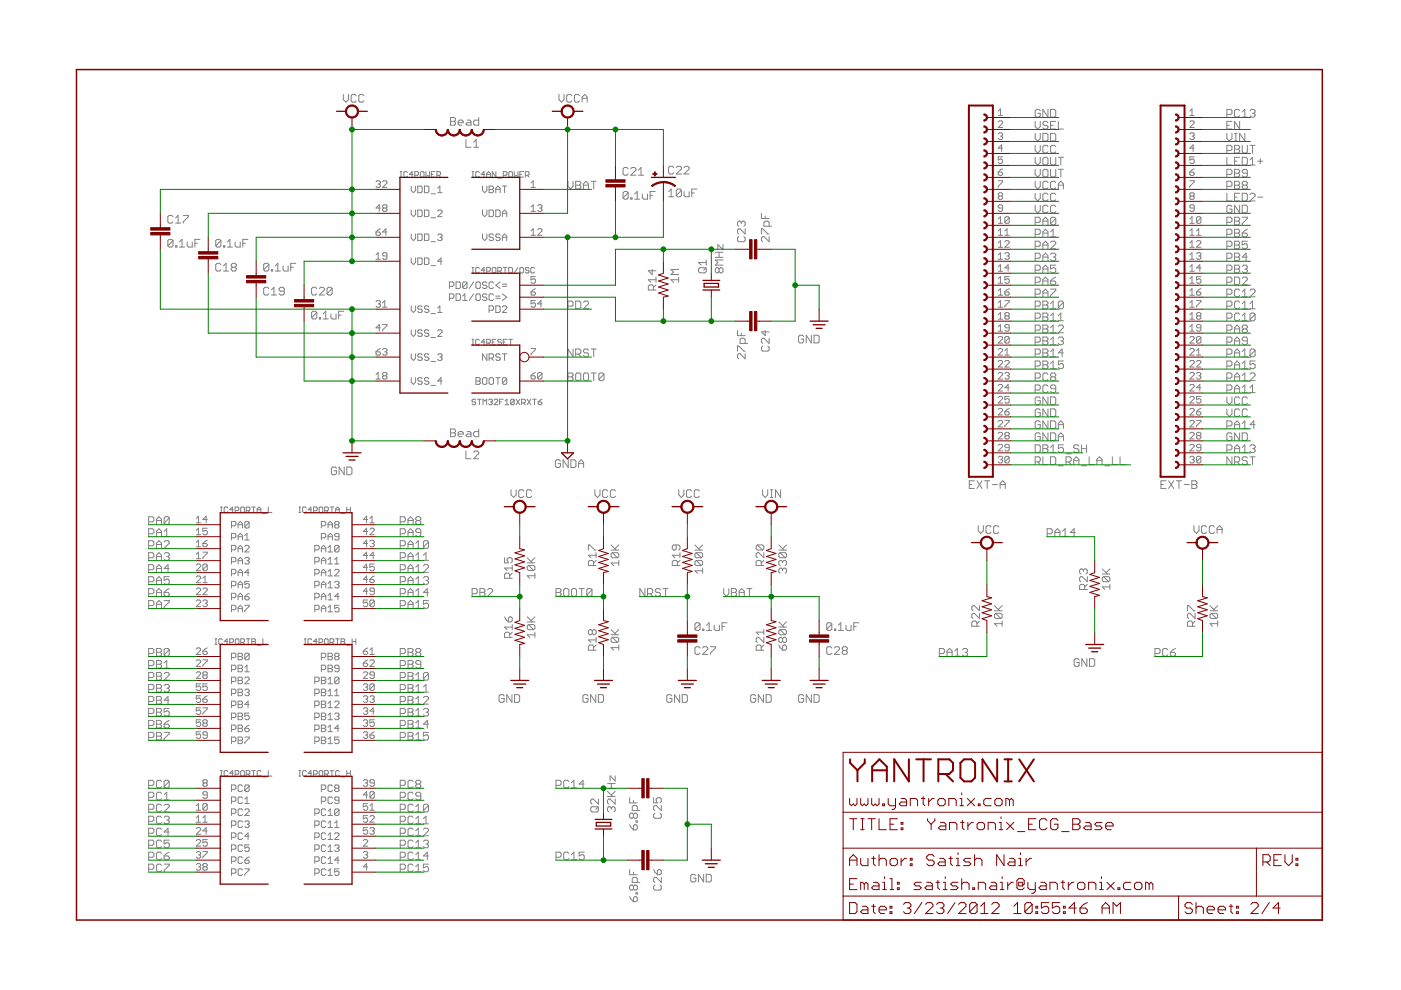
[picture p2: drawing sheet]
<svg xmlns="http://www.w3.org/2000/svg" width="297mm" height="210mm" viewBox="0 0 297 210" stroke-linecap="round" stroke-linejoin="round" font-family="sans-serif">
<g fill="#808080" stroke="#808080" stroke-width=".21">
<path d="M175.3 132.3v1.1z"/>
<path d="M175.3 132.3l.3-.3z"/>
<path d="M175.6 132h.5z"/>
<path d="M176.1 132l.3 .3z"/>
<path d="M176.4 132.3v1.1z"/>
<path d="M176.4 133.4l-.3 .3z"/>
<path d="M175.6 133.7h.5z"/>
<path d="M175.3 133.4l.3 .3z"/>
<path d="M175.3 133.4l1.1-1.1z"/>
<path d="M176.9 133.4v.3z"/>
<path d="M176.9 133.4h.3z"/>
<path d="M177.2 133.4v.3z"/>
<path d="M176.9 133.7h.3z"/>
<path d="M177.7 132.6l.6-.6z"/>
<path d="M178.3 132v1.7z"/>
<path d="M177.7 133.7h1.1z"/>
<path d="M179.4 132.6v.8z"/>
<path d="M179.4 133.4l.2 .3z"/>
<path d="M179.6 133.7h.8z"/>
<path d="M180.4 132.6v1.1z"/>
<path d="M181 132v1.7z"/>
<path d="M181 132h1.1z"/>
<path d="M181 132.8h.5z"/>
<path d="M160 147.3l.2 .3z"/>
<path d="M159.4 147.3h.6z"/>
<path d="M159.4 147.3l-.2 .3z"/>
<path d="M159.2 147.6v1z"/>
<path d="M159.2 148.6l.2 .3z"/>
<path d="M159.4 148.9h.6z"/>
<path d="M160 148.9l.2-.3z"/>
<path d="M160.2 148.1v.5z"/>
<path d="M159.7 148.1h.5z"/>
<path d="M160.8 147.3v1.6z"/>
<path d="M160.8 147.3l1.1 1.6z"/>
<path d="M161.9 147.3v1.6z"/>
<path d="M162.4 147.3v1.6z"/>
<path d="M162.4 148.9h.8z"/>
<path d="M163.2 148.9l.3-.3z"/>
<path d="M163.5 147.6v1z"/>
<path d="M163.2 147.3l.3 .3z"/>
<path d="M162.4 147.3h.8z"/>
<path d="M95.5 24.9v1.6z"/>
<path d="M95.5 24.9h.8z"/>
<path d="M96.3 24.9l.3 .3z"/>
<path d="M96.6 25.2v.3z"/>
<path d="M96.3 25.7l.3-.2z"/>
<path d="M96.3 25.7l.3 .3z"/>
<path d="M96.6 26v.3z"/>
<path d="M96.3 26.5l.3-.2z"/>
<path d="M95.5 26.5h.8z"/>
<path d="M95.5 25.7h.8z"/>
<path d="M97.4 26.5h.6z"/>
<path d="M97.1 26.3l.3 .2z"/>
<path d="M97.1 25.7v.6z"/>
<path d="M97.1 25.7l.3-.2z"/>
<path d="M97.4 25.5h.6z"/>
<path d="M98 25.5l.2 .2z"/>
<path d="M98.2 25.7v.3z"/>
<path d="M97.1 26h1.1z"/>
<path d="M99 25.5h.6z"/>
<path d="M99.6 25.5l.3 .2z"/>
<path d="M99.9 25.7v.8z"/>
<path d="M99 26.5h.9z"/>
<path d="M98.8 26.3l.2 .2z"/>
<path d="M99 26l-.2 .3z"/>
<path d="M99 26h.9z"/>
<path d="M101.5 24.9v1.6z"/>
<path d="M100.7 26.5h.8z"/>
<path d="M100.4 26.3l.3 .2z"/>
<path d="M100.4 25.7v.6z"/>
<path d="M100.4 25.7l.3-.2z"/>
<path d="M100.7 25.5h.8z"/>
<path d="M132.1 40.9v1.1z"/>
<path d="M132.1 40.9l.3-.3z"/>
<path d="M132.4 40.6h.5z"/>
<path d="M132.9 40.6l.3 .3z"/>
<path d="M133.2 40.9v1.1z"/>
<path d="M133.2 42l-.3 .2z"/>
<path d="M132.4 42.2h.5z"/>
<path d="M132.1 42l.3 .2z"/>
<path d="M132.1 42l1.1-1.1z"/>
<path d="M133.7 42v.2z"/>
<path d="M133.7 42h.3z"/>
<path d="M134 42v.2z"/>
<path d="M133.7 42.2h.3z"/>
<path d="M134.6 41.1l.5-.5z"/>
<path d="M135.1 40.6v1.6z"/>
<path d="M134.6 42.2h1z"/>
<path d="M136.2 41.1v.9z"/>
<path d="M136.2 42l.3 .2z"/>
<path d="M136.5 42.2h.8z"/>
<path d="M137.3 41.1v1.1z"/>
<path d="M137.8 40.6v1.6z"/>
<path d="M137.8 40.6h1.1z"/>
<path d="M137.8 41.4h.6z"/>
<path d="M151.7 57.6l.2 .2z"/>
<path d="M151.7 57v.6z"/>
<path d="M151.7 57l.2-.2z"/>
<path d="M151.9 56.8h.3z"/>
<path d="M152.2 56.8l.3 .2z"/>
<path d="M152.5 57l.2-.2z"/>
<path d="M152.7 56.8h.3z"/>
<path d="M153 56.8l.3 .2z"/>
<path d="M153.3 57v.6z"/>
<path d="M153.3 57.6l-.3 .2z"/>
<path d="M152.7 57.8h.3z"/>
<path d="M152.5 57.6l.2 .2z"/>
<path d="M152.5 57.6l-.3 .2z"/>
<path d="M151.9 57.8h.3z"/>
<path d="M152.5 57v.6z"/>
<path d="M151.7 56.2h1.6z"/>
<path d="M151.7 56.2l.5-.5z"/>
<path d="M151.7 55.1l.5 .6z"/>
<path d="M151.7 55.1h1.6z"/>
<path d="M151.7 54.6h1.6z"/>
<path d="M152.5 53.5v1.1z"/>
<path d="M151.7 53.5h1.6z"/>
<path d="M152.2 51.9v1z"/>
<path d="M152.2 51.9l1.1 1z"/>
<path d="M153.3 51.9v1z"/>
<path d="M163.1 50.2v1z"/>
<path d="M162 50.2l1.1 1z"/>
<path d="M161.7 50.2h.3z"/>
<path d="M161.7 50.2l-.3 .2z"/>
<path d="M161.4 50.4v.6z"/>
<path d="M161.4 51l.3 .2z"/>
<path d="M161.4 48.5v1.1z"/>
<path d="M161.4 48.5h.3z"/>
<path d="M161.7 48.5l1.1 1.1z"/>
<path d="M162.8 49.6h.3z"/>
<path d="M162 48h1.6z"/>
<path d="M162 47.2v.8z"/>
<path d="M162 47.2l.2-.3z"/>
<path d="M162.2 46.9h.6z"/>
<path d="M162.8 46.9l.3 .3z"/>
<path d="M163.1 47.2v.8z"/>
<path d="M161.4 46.3h1.7z"/>
<path d="M161.4 45.3v1z"/>
<path d="M162.2 45.8v.5z"/>
<path d="M158 75v1.1z"/>
<path d="M156.9 75l1.1 1.1z"/>
<path d="M156.6 75h.3z"/>
<path d="M156.6 75l-.2 .3z"/>
<path d="M156.4 75.3v.5z"/>
<path d="M156.4 75.8l.2 .3z"/>
<path d="M156.4 73.4v1z"/>
<path d="M156.4 73.4h.2z"/>
<path d="M156.6 73.4l1.1 1z"/>
<path d="M157.7 74.4h.3z"/>
<path d="M156.9 72.8h1.6z"/>
<path d="M156.9 72v.8z"/>
<path d="M157.2 71.7l-.3 .3z"/>
<path d="M157.2 71.7h.5z"/>
<path d="M157.7 71.7l.3 .3z"/>
<path d="M158 72v.8z"/>
<path d="M156.4 71.2h1.6z"/>
<path d="M156.4 70.1v1.1z"/>
<path d="M157.2 70.6v.6z"/>
<path d="M142.3 59.3l.5 .6z"/>
<path d="M142.3 59.3h1.6z"/>
<path d="M143.9 58.8v1.1z"/>
<path d="M142.3 58.2h1.6z"/>
<path d="M142.3 58.2l.5-.5z"/>
<path d="M142.3 57.1l.5 .6z"/>
<path d="M142.3 57.1h1.6z"/>
<path d="M170.1 71.1l.3 .3z"/>
<path d="M169.6 71.1h.5z"/>
<path d="M169.6 71.1l-.3 .3z"/>
<path d="M169.3 71.4v1z"/>
<path d="M169.3 72.4l.3 .3z"/>
<path d="M169.6 72.7h.5z"/>
<path d="M170.1 72.7l.3-.3z"/>
<path d="M170.4 71.9v.5z"/>
<path d="M169.9 71.9h.5z"/>
<path d="M170.9 71.1v1.6z"/>
<path d="M170.9 71.1l1.1 1.6z"/>
<path d="M172 71.1v1.6z"/>
<path d="M172.6 71.1v1.6z"/>
<path d="M172.6 72.7h.8z"/>
<path d="M173.4 72.7l.3-.3z"/>
<path d="M173.7 71.4v1z"/>
<path d="M173.4 71.1l.3 .3z"/>
<path d="M172.6 71.1h.8z"/>
<path d="M129.6 137.3l.5 .6z"/>
<path d="M129.6 137.3h1.6z"/>
<path d="M131.2 136.8v1.1z"/>
<path d="M129.8 136.2h1.1z"/>
<path d="M129.6 136l.2 .2z"/>
<path d="M129.6 135.4v.6z"/>
<path d="M129.6 135.4l.2-.3z"/>
<path d="M129.8 135.1h1.1z"/>
<path d="M130.9 135.1l.3 .3z"/>
<path d="M131.2 135.4v.6z"/>
<path d="M130.9 136.2l.3-.2z"/>
<path d="M129.8 135.1l1.1 1.1z"/>
<path d="M129.6 134.6h1.6z"/>
<path d="M129.6 133.5l1 1.1z"/>
<path d="M130.4 134.3l.8-.8z"/>
<path d="M128.8 171.9l.3 .2z"/>
<path d="M128.8 171.3v.6z"/>
<path d="M128.8 171.3l.3-.3z"/>
<path d="M129.1 171h.2z"/>
<path d="M129.3 171l.3 .3z"/>
<path d="M129.6 171.3v.3z"/>
<path d="M129.6 171.3l.3-.3z"/>
<path d="M129.9 171h.3z"/>
<path d="M130.2 171l.2 .3z"/>
<path d="M130.4 171.3v.6z"/>
<path d="M130.4 171.9l-.2 .2z"/>
<path d="M130.4 169.4v1.1z"/>
<path d="M129.3 169.4l1.1 1.1z"/>
<path d="M129.1 169.4h.2z"/>
<path d="M129.1 169.4l-.3 .3z"/>
<path d="M128.8 169.7v.5z"/>
<path d="M128.8 170.2l.3 .3z"/>
<path d="M128.8 168.9h1.6z"/>
<path d="M128.8 167.8l1.1 1.1z"/>
<path d="M129.6 168.6l.8-.8z"/>
<path d="M128.8 167.2h1.6z"/>
<path d="M129.6 166.1v1.1z"/>
<path d="M128.8 166.1h1.6z"/>
<path d="M129.3 164.5v1.1z"/>
<path d="M129.3 164.5l1.1 1.1z"/>
<path d="M130.4 164.5v1.1z"/>
<path d="M133.5 174.9l.3 .5z"/>
<path d="M133.8 175.4l.5 .6z"/>
<path d="M134.3 176h.6z"/>
<path d="M134.9 176l.2-.3z"/>
<path d="M135.1 175.1v.6z"/>
<path d="M134.9 174.9l.2 .2z"/>
<path d="M134.6 174.9h.3z"/>
<path d="M134.6 174.9l-.3 .2z"/>
<path d="M134.3 175.1v.9z"/>
<path d="M134.9 174.3h.2z"/>
<path d="M134.9 174v.3z"/>
<path d="M134.9 174h.2z"/>
<path d="M135.1 174v.3z"/>
<path d="M133.5 173.2l.3 .3z"/>
<path d="M133.5 172.7v.5z"/>
<path d="M133.5 172.7l.3-.3z"/>
<path d="M133.8 172.4h.2z"/>
<path d="M134 172.4l.3 .3z"/>
<path d="M134.3 172.7l.3-.3z"/>
<path d="M134.6 172.4h.3z"/>
<path d="M134.9 172.4l.2 .3z"/>
<path d="M135.1 172.7v.5z"/>
<path d="M135.1 173.2l-.2 .3z"/>
<path d="M134.6 173.5h.3z"/>
<path d="M134.3 173.2l.3 .3z"/>
<path d="M134.3 173.2l-.3 .3z"/>
<path d="M133.8 173.5h.2z"/>
<path d="M134.3 172.7v.5z"/>
<path d="M134 171.9h1.7z"/>
<path d="M134 171v.9z"/>
<path d="M134.3 170.8l-.3 .2z"/>
<path d="M134.3 170.8h.6z"/>
<path d="M134.9 170.8l.2 .2z"/>
<path d="M135.1 171v.9z"/>
<path d="M133.5 170.2h1.6z"/>
<path d="M133.5 169.1v1.1z"/>
<path d="M134.3 169.7v.5z"/>
<path d="M133.5 190.1l.3 .5z"/>
<path d="M133.8 190.6l.5 .6z"/>
<path d="M134.3 191.2h.6z"/>
<path d="M134.9 191.2l.2-.3z"/>
<path d="M135.1 190.4v.5z"/>
<path d="M134.9 190.1l.2 .3z"/>
<path d="M134.6 190.1h.3z"/>
<path d="M134.6 190.1l-.3 .3z"/>
<path d="M134.3 190.4v.8z"/>
<path d="M134.9 189.5h.2z"/>
<path d="M134.9 189.3v.2z"/>
<path d="M134.9 189.3h.2z"/>
<path d="M135.1 189.3v.2z"/>
<path d="M133.5 188.5l.3 .2z"/>
<path d="M133.5 187.9v.6z"/>
<path d="M133.5 187.9l.3-.3z"/>
<path d="M133.8 187.6h.2z"/>
<path d="M134 187.6l.3 .3z"/>
<path d="M134.3 187.9l.3-.3z"/>
<path d="M134.6 187.6h.3z"/>
<path d="M134.9 187.6l.2 .3z"/>
<path d="M135.1 187.9v.6z"/>
<path d="M134.9 188.7l.2-.2z"/>
<path d="M134.6 188.7h.3z"/>
<path d="M134.3 188.5l.3 .2z"/>
<path d="M134.3 188.5l-.3 .2z"/>
<path d="M133.8 188.7h.2z"/>
<path d="M134.3 187.9v.6z"/>
<path d="M134 187.1h1.7z"/>
<path d="M134 186.3v.8z"/>
<path d="M134.3 186l-.3 .3z"/>
<path d="M134.3 186h.6z"/>
<path d="M134.9 186l.2 .3z"/>
<path d="M135.1 186.3v.8z"/>
<path d="M133.5 185.5h1.6z"/>
<path d="M133.5 184.4v1.1z"/>
<path d="M134.3 184.9v.6z"/>
<path d="M147.3 185.4l.2 .2z"/>
<path d="M146.7 185.4h.6z"/>
<path d="M146.5 185.6l.2-.2z"/>
<path d="M146.5 185.6v1.1z"/>
<path d="M146.5 186.7l.2 .3z"/>
<path d="M146.7 187h.6z"/>
<path d="M147.3 187l.2-.3z"/>
<path d="M147.5 186.2v.5z"/>
<path d="M147 186.2h.5z"/>
<path d="M148.1 185.4v1.6z"/>
<path d="M148.1 185.4l1.1 1.6z"/>
<path d="M149.2 185.4v1.6z"/>
<path d="M149.7 185.4v1.6z"/>
<path d="M149.7 187h.8z"/>
<path d="M150.5 187l.3-.3z"/>
<path d="M150.8 185.6v1.1z"/>
<path d="M150.5 185.4l.3 .2z"/>
<path d="M149.7 185.4h.8z"/>
<path d="M210.8 132.2l.6 .6z"/>
<path d="M210.8 132.2h1.7z"/>
<path d="M212.5 131.7v1.1z"/>
<path d="M211.1 131.1h1.1z"/>
<path d="M210.8 130.9l.3 .2z"/>
<path d="M210.8 130.3v.6z"/>
<path d="M211.1 130l-.3 .3z"/>
<path d="M211.1 130h1.1z"/>
<path d="M212.2 130l.3 .3z"/>
<path d="M212.5 130.3v.6z"/>
<path d="M212.2 131.1l.3-.2z"/>
<path d="M211.1 130l1.1 1.1z"/>
<path d="M210.8 129.5h1.7z"/>
<path d="M210.8 128.4l1.1 1.1z"/>
<path d="M211.6 129.2l.9-.8z"/>
<path d="M228.5 139.7l.3 .2z"/>
<path d="M228 139.7h.5z"/>
<path d="M228 139.7l-.3 .2z"/>
<path d="M227.7 139.9v1.1z"/>
<path d="M227.7 141l.3 .3z"/>
<path d="M228 141.3h.5z"/>
<path d="M228.5 141.3l.3-.3z"/>
<path d="M228.8 140.5v.5z"/>
<path d="M228.3 140.5h.5z"/>
<path d="M229.4 139.7v1.6z"/>
<path d="M229.4 139.7l1 1.6z"/>
<path d="M230.4 139.7v1.6z"/>
<path d="M231 139.7v1.6z"/>
<path d="M231 141.3h.8z"/>
<path d="M231.8 141.3l.3-.3z"/>
<path d="M232.1 139.9v1.1z"/>
<path d="M231.8 139.7l.3 .2z"/>
<path d="M231 139.7h.8z"/>
<path d="M142.3 40.1l-.5 .5z"/>
<path d="M142.3 40.1v1.6z"/>
<path d="M141.8 41.7h1z"/>
<path d="M143.4 40.4v1z"/>
<path d="M143.4 40.4l.3-.3z"/>
<path d="M143.7 40.1h.5z"/>
<path d="M144.2 40.1l.3 .3z"/>
<path d="M144.5 40.4v1z"/>
<path d="M144.5 41.4l-.3 .3z"/>
<path d="M143.7 41.7h.5z"/>
<path d="M143.4 41.4l.3 .3z"/>
<path d="M143.4 41.4l1.1-1z"/>
<path d="M145 40.6v.8z"/>
<path d="M145 41.4l.3 .3z"/>
<path d="M145.3 41.7h.8z"/>
<path d="M146.1 40.6v1.1z"/>
<path d="M146.7 40.1v1.6z"/>
<path d="M146.7 40.1h1z"/>
<path d="M146.7 40.9h.5z"/>
<path d="M71.1 99l.3 .3z"/>
<path d="M70.5 99h.6z"/>
<path d="M70.5 99l-.2 .3z"/>
<path d="M70.3 99.3v1.1z"/>
<path d="M70.3 100.4l.2 .2z"/>
<path d="M70.5 100.6h.6z"/>
<path d="M71.1 100.6l.3-.2z"/>
<path d="M71.4 99.8v.6z"/>
<path d="M70.8 99.8h.6z"/>
<path d="M71.9 99v1.6z"/>
<path d="M71.9 99l1.1 1.6z"/>
<path d="M73 99v1.6z"/>
<path d="M73.5 99v1.6z"/>
<path d="M73.5 100.6h.8z"/>
<path d="M74.3 100.6l.3-.2z"/>
<path d="M74.6 99.3v1.1z"/>
<path d="M74.3 99l.3 .3z"/>
<path d="M73.5 99h.8z"/>
<path d="M165.1 121.3l.3 .2z"/>
<path d="M165.1 120.7v.6z"/>
<path d="M165.1 120.7l.3-.2z"/>
<path d="M165.4 120.5h.3z"/>
<path d="M165.7 120.5l.2 .2z"/>
<path d="M165.9 120.7v.3z"/>
<path d="M165.9 120.7l.3-.2z"/>
<path d="M166.2 120.5h.3z"/>
<path d="M166.5 120.5l.3 .2z"/>
<path d="M166.8 120.7v.6z"/>
<path d="M166.8 121.3l-.3 .2z"/>
<path d="M165.1 119.6l.3 .3z"/>
<path d="M165.1 119.1v.5z"/>
<path d="M165.1 119.1l.3-.3z"/>
<path d="M165.4 118.8h.3z"/>
<path d="M165.7 118.8l.2 .3z"/>
<path d="M165.9 119.1v.3z"/>
<path d="M165.9 119.1l.3-.3z"/>
<path d="M166.2 118.8h.3z"/>
<path d="M166.5 118.8l.3 .3z"/>
<path d="M166.8 119.1v.5z"/>
<path d="M166.8 119.6l-.3 .3z"/>
<path d="M165.4 118.3h1.1z"/>
<path d="M165.1 118l.3 .3z"/>
<path d="M165.1 117.5v.5z"/>
<path d="M165.1 117.5l.3-.3z"/>
<path d="M165.4 117.2h1.1z"/>
<path d="M166.5 117.2l.3 .3z"/>
<path d="M166.8 117.5v.5z"/>
<path d="M166.5 118.3l.3-.3z"/>
<path d="M165.4 117.2l1.1 1.1z"/>
<path d="M165.1 116.6h1.7z"/>
<path d="M165.1 115.5l1.1 1.1z"/>
<path d="M165.9 116.4l.9-.9z"/>
<path d="M147.3 132.3v1.1z"/>
<path d="M147.3 132.3l.3-.3z"/>
<path d="M147.6 132h.5z"/>
<path d="M148.1 132l.3 .3z"/>
<path d="M148.4 132.3v1.1z"/>
<path d="M148.4 133.4l-.3 .3z"/>
<path d="M147.6 133.7h.5z"/>
<path d="M147.3 133.4l.3 .3z"/>
<path d="M147.3 133.4l1.1-1.1z"/>
<path d="M149 133.4v.3z"/>
<path d="M149 133.4h.2z"/>
<path d="M149.2 133.4v.3z"/>
<path d="M149 133.7h.2z"/>
<path d="M149.8 132.6l.5-.6z"/>
<path d="M150.3 132v1.7z"/>
<path d="M149.8 133.7h1.1z"/>
<path d="M151.4 132.6v.8z"/>
<path d="M151.4 133.4l.3 .3z"/>
<path d="M151.7 133.7h.8z"/>
<path d="M152.5 132.6v1.1z"/>
<path d="M153.1 132v1.7z"/>
<path d="M153.1 132h1.1z"/>
<path d="M153.1 132.8h.5z"/>
<path d="M142.2 147.3l.3 .3z"/>
<path d="M141.6 147.3h.6z"/>
<path d="M141.6 147.3l-.2 .3z"/>
<path d="M141.4 147.6v1z"/>
<path d="M141.4 148.6l.2 .3z"/>
<path d="M141.6 148.9h.6z"/>
<path d="M142.2 148.9l.3-.3z"/>
<path d="M142.5 148.1v.5z"/>
<path d="M141.9 148.1h.6z"/>
<path d="M143 147.3v1.6z"/>
<path d="M143 147.3l1.1 1.6z"/>
<path d="M144.1 147.3v1.6z"/>
<path d="M144.7 147.3v1.6z"/>
<path d="M144.7 148.9h.8z"/>
<path d="M145.5 148.9l.2-.3z"/>
<path d="M145.7 147.6v1z"/>
<path d="M145.5 147.3l.2 .3z"/>
<path d="M144.7 147.3h.8z"/>
<path d="M147.3 121l.6 .5z"/>
<path d="M147.3 121h1.7z"/>
<path d="M149 120.5v1z"/>
<path d="M147.6 119.9h1.1z"/>
<path d="M147.3 119.6l.3 .3z"/>
<path d="M147.3 119.1v.5z"/>
<path d="M147.3 119.1l.3-.3z"/>
<path d="M147.6 118.8h1.1z"/>
<path d="M148.7 118.8l.3 .3z"/>
<path d="M149 119.1v.5z"/>
<path d="M149 119.6l-.3 .3z"/>
<path d="M147.6 118.8l1.1 1.1z"/>
<path d="M147.6 118.3h1.1z"/>
<path d="M147.3 118l.3 .3z"/>
<path d="M147.3 117.5v.5z"/>
<path d="M147.3 117.5l.3-.3z"/>
<path d="M147.6 117.2h1.1z"/>
<path d="M148.7 117.2l.3 .3z"/>
<path d="M149 117.5v.5z"/>
<path d="M148.7 118.3l.3-.3z"/>
<path d="M147.6 117.2l1.1 1.1z"/>
<path d="M147.3 116.6h1.7z"/>
<path d="M147.3 115.5l1.1 1.1z"/>
<path d="M148.1 116.4l.9-.9z"/>
<path d="M124.4 147.3l.3 .3z"/>
<path d="M123.9 147.3h.5z"/>
<path d="M123.9 147.3l-.3 .3z"/>
<path d="M123.6 147.6v1z"/>
<path d="M123.6 148.6l.3 .3z"/>
<path d="M123.9 148.9h.5z"/>
<path d="M124.7 148.6l-.3 .3z"/>
<path d="M124.7 148.1v.5z"/>
<path d="M124.1 148.1h.6z"/>
<path d="M125.2 147.3v1.6z"/>
<path d="M125.2 147.3l1.1 1.6z"/>
<path d="M126.3 147.3v1.6z"/>
<path d="M126.9 147.3v1.6z"/>
<path d="M126.9 148.9h.8z"/>
<path d="M127.7 148.9l.3-.3z"/>
<path d="M128 147.6v1z"/>
<path d="M127.7 147.3l.3 .3z"/>
<path d="M126.9 147.3h.8z"/>
<path d="M129.6 119.4l.5 .5z"/>
<path d="M129.6 119.4h1.6z"/>
<path d="M131.2 118.8v1.1z"/>
<path d="M129.8 118.3h1.1z"/>
<path d="M129.6 118l.2 .3z"/>
<path d="M129.6 117.5v.5z"/>
<path d="M129.6 117.5l.2-.3z"/>
<path d="M129.8 117.2h1.1z"/>
<path d="M130.9 117.2l.3 .3z"/>
<path d="M131.2 117.5v.5z"/>
<path d="M130.9 118.3l.3-.3z"/>
<path d="M129.8 117.2l1.1 1.1z"/>
<path d="M129.6 116.6h1.6z"/>
<path d="M129.6 115.5l1 1.1z"/>
<path d="M130.4 116.4l.8-.9z"/>
<path d="M233.7 124.4l.5 .6z"/>
<path d="M233.7 124.4h1.6z"/>
<path d="M235.3 123.9v1.1z"/>
<path d="M234 123.3h1.1z"/>
<path d="M233.7 123.1l.3 .2z"/>
<path d="M233.7 122.5v.6z"/>
<path d="M234 122.3l-.3 .2z"/>
<path d="M234 122.3h1.1z"/>
<path d="M235.1 122.3l.2 .2z"/>
<path d="M235.3 122.5v.6z"/>
<path d="M235.3 123.1l-.2 .2z"/>
<path d="M234 122.3l1.1 1z"/>
<path d="M233.7 121.7h1.6z"/>
<path d="M233.7 120.6l1.1 1.1z"/>
<path d="M234.5 121.4l.8-.8z"/>
<path d="M118.6 97.5l.2 .3z"/>
<path d="M118 97.5h.6z"/>
<path d="M117.8 97.8l.2-.3z"/>
<path d="M117.8 97.8v1z"/>
<path d="M117.8 98.8l.2 .3z"/>
<path d="M118 99.1h.6z"/>
<path d="M118.8 98.8l-.2 .3z"/>
<path d="M118.8 98.3v.5z"/>
<path d="M118.3 98.3h.5z"/>
<path d="M119.4 97.5v1.6z"/>
<path d="M119.4 97.5l1.1 1.6z"/>
<path d="M120.5 97.5v1.6z"/>
<path d="M121 97.5v1.6z"/>
<path d="M121 99.1h.8z"/>
<path d="M121.8 99.1l.3-.3z"/>
<path d="M122.1 97.8v1z"/>
<path d="M121.8 97.5l.3 .3z"/>
<path d="M121 97.5h.8z"/>
<path d="M122.7 98v1.1z"/>
<path d="M122.7 98l.5-.5z"/>
<path d="M123.2 97.5l.5 .5z"/>
<path d="M123.7 98v1.1z"/>
<path d="M122.7 98.3h1z"/>
<path d="M72.8 20v1.1z"/>
<path d="M72.8 21.1l.5 .6z"/>
<path d="M73.3 21.7l.6-.6z"/>
<path d="M73.9 20v1.1z"/>
<path d="M75.2 20l.3 .3z"/>
<path d="M74.7 20h.5z"/>
<path d="M74.7 20l-.3 .3z"/>
<path d="M74.4 20.3v1.1z"/>
<path d="M74.4 21.4l.3 .3z"/>
<path d="M74.7 21.7h.5z"/>
<path d="M75.5 21.4l-.3 .3z"/>
<path d="M76.9 20l.3 .3z"/>
<path d="M76.3 20h.6z"/>
<path d="M76.3 20l-.2 .3z"/>
<path d="M76.1 20.3v1.1z"/>
<path d="M76.1 21.4l.2 .3z"/>
<path d="M76.3 21.7h.6z"/>
<path d="M76.9 21.7l.3-.3z"/>
<path d="M126.1 103.8v1.1z"/>
<path d="M126.1 104.9l.6 .6z"/>
<path d="M127.2 104.9l-.5 .6z"/>
<path d="M127.2 103.8v1.1z"/>
<path d="M128.6 103.8l.3 .3z"/>
<path d="M128 103.8h.6z"/>
<path d="M128 103.8l-.2 .3z"/>
<path d="M127.8 104.1v1.1z"/>
<path d="M127.8 105.2l.2 .3z"/>
<path d="M128 105.5h.6z"/>
<path d="M128.6 105.5l.3-.3z"/>
<path d="M130.2 103.8l.3 .3z"/>
<path d="M129.7 103.8h.5z"/>
<path d="M129.4 104.1l.3-.3z"/>
<path d="M129.4 104.1v1.1z"/>
<path d="M129.4 105.2l.3 .3z"/>
<path d="M129.7 105.5h.5z"/>
<path d="M130.2 105.5l.3-.3z"/>
<path d="M143.9 103.8v1.1z"/>
<path d="M143.9 104.9l.6 .6z"/>
<path d="M145 104.9l-.5 .6z"/>
<path d="M145 103.8v1.1z"/>
<path d="M146.4 103.8l.2 .3z"/>
<path d="M145.8 103.8h.6z"/>
<path d="M145.8 103.8l-.3 .3z"/>
<path d="M145.5 104.1v1.1z"/>
<path d="M145.5 105.2l.3 .3z"/>
<path d="M145.8 105.5h.6z"/>
<path d="M146.4 105.5l.2-.3z"/>
<path d="M148 103.8l.3 .3z"/>
<path d="M147.4 103.8h.6z"/>
<path d="M147.4 103.8l-.2 .3z"/>
<path d="M147.2 104.1v1.1z"/>
<path d="M147.2 105.2l.2 .3z"/>
<path d="M147.4 105.5h.6z"/>
<path d="M148 105.5l.3-.3z"/>
<path d="M207.4 111.5v1z"/>
<path d="M207.4 112.5l.5 .6z"/>
<path d="M207.9 113.1l.6-.6z"/>
<path d="M208.5 111.5v1z"/>
<path d="M209.9 111.5l.2 .2z"/>
<path d="M209.3 111.5h.6z"/>
<path d="M209.3 111.5l-.3 .2z"/>
<path d="M209 111.7v1.1z"/>
<path d="M209 112.8l.3 .3z"/>
<path d="M209.3 113.1h.6z"/>
<path d="M210.1 112.8l-.2 .3z"/>
<path d="M211.5 111.5l.3 .2z"/>
<path d="M210.9 111.5h.6z"/>
<path d="M210.9 111.5l-.2 .2z"/>
<path d="M210.7 111.7v1.1z"/>
<path d="M210.7 112.8l.2 .3z"/>
<path d="M210.9 113.1h.6z"/>
<path d="M211.5 113.1l.3-.3z"/>
<path d="M118.5 20v1.1z"/>
<path d="M118.5 21.1l.6 .6z"/>
<path d="M119.1 21.7l.5-.6z"/>
<path d="M119.6 20v1.1z"/>
<path d="M121 20l.2 .3z"/>
<path d="M120.4 20h.6z"/>
<path d="M120.1 20.3l.3-.3z"/>
<path d="M120.1 20.3v1.1z"/>
<path d="M120.1 21.4l.3 .3z"/>
<path d="M120.4 21.7h.6z"/>
<path d="M121 21.7l.2-.3z"/>
<path d="M122.6 20l.3 .3z"/>
<path d="M122.1 20h.5z"/>
<path d="M122.1 20l-.3 .3z"/>
<path d="M121.8 20.3v1.1z"/>
<path d="M121.8 21.4l.3 .3z"/>
<path d="M122.1 21.7h.5z"/>
<path d="M122.6 21.7l.3-.3z"/>
<path d="M123.4 20.6v1.1z"/>
<path d="M123.4 20.6l.6-.6z"/>
<path d="M124 20l.5 .6z"/>
<path d="M124.5 20.6v1.1z"/>
<path d="M123.4 20.8h1.1z"/>
<path d="M253.1 111.5v1z"/>
<path d="M253.1 112.5l.6 .6z"/>
<path d="M253.7 113.1l.5-.6z"/>
<path d="M254.2 111.5v1z"/>
<path d="M255.6 111.5l.2 .2z"/>
<path d="M255 111.5h.6z"/>
<path d="M255 111.5l-.2 .2z"/>
<path d="M254.8 111.7v1.1z"/>
<path d="M254.8 112.8l.2 .3z"/>
<path d="M255 113.1h.6z"/>
<path d="M255.6 113.1l.2-.3z"/>
<path d="M257.2 111.5l.3 .2z"/>
<path d="M256.7 111.5h.5z"/>
<path d="M256.7 111.5l-.3 .2z"/>
<path d="M256.4 111.7v1.1z"/>
<path d="M256.4 112.8l.3 .3z"/>
<path d="M256.7 113.1h.5z"/>
<path d="M257.5 112.8l-.3 .3z"/>
<path d="M258 112v1.1z"/>
<path d="M258.6 111.5l-.6 .5z"/>
<path d="M258.6 111.5l.5 .5z"/>
<path d="M259.1 112v1.1z"/>
<path d="M258 112.3h1.1z"/>
<path d="M165.1 136.8l.3 .5z"/>
<path d="M165.4 137.3l.5 .6z"/>
<path d="M165.9 137.9h.6z"/>
<path d="M166.5 137.9l.3-.3z"/>
<path d="M166.8 137v.6z"/>
<path d="M166.5 136.8l.3 .2z"/>
<path d="M166.2 136.8h.3z"/>
<path d="M166.2 136.8l-.3 .2z"/>
<path d="M165.9 137v.9z"/>
<path d="M165.1 136l.3 .2z"/>
<path d="M165.1 135.4v.6z"/>
<path d="M165.1 135.4l.3-.3z"/>
<path d="M165.4 135.1h.3z"/>
<path d="M165.7 135.1l.2 .3z"/>
<path d="M165.9 135.4l.3-.3z"/>
<path d="M166.2 135.1h.3z"/>
<path d="M166.5 135.1l.3 .3z"/>
<path d="M166.8 135.4v.6z"/>
<path d="M166.5 136.2l.3-.2z"/>
<path d="M166.2 136.2h.3z"/>
<path d="M165.9 136l.3 .2z"/>
<path d="M165.7 136.2l.2-.2z"/>
<path d="M165.4 136.2h.3z"/>
<path d="M165.9 135.4v.6z"/>
<path d="M165.4 134.6h1.1z"/>
<path d="M165.1 134.3l.3 .3z"/>
<path d="M165.1 133.8v.5z"/>
<path d="M165.1 133.8l.3-.3z"/>
<path d="M165.4 133.5h1.1z"/>
<path d="M166.5 133.5l.3 .3z"/>
<path d="M166.8 133.8v.5z"/>
<path d="M166.8 134.3l-.3 .3z"/>
<path d="M165.4 133.5l1.1 1.1z"/>
<path d="M165.1 132.9h1.7z"/>
<path d="M165.1 131.8l1.1 1.1z"/>
<path d="M166.8 131.8l-.9 .9z"/>
<path d="M170.1 147.3l.3 .3z"/>
<path d="M169.6 147.3h.5z"/>
<path d="M169.6 147.3l-.3 .3z"/>
<path d="M169.3 147.6v1z"/>
<path d="M169.3 148.6l.3 .3z"/>
<path d="M169.6 148.9h.5z"/>
<path d="M170.1 148.9l.3-.3z"/>
<path d="M170.4 148.1v.5z"/>
<path d="M169.9 148.1h.5z"/>
<path d="M170.9 147.3v1.6z"/>
<path d="M170.9 147.3l1.1 1.6z"/>
<path d="M172 147.3v1.6z"/>
<path d="M172.6 147.3v1.6z"/>
<path d="M172.6 148.9h.8z"/>
<path d="M173.4 148.9l.3-.3z"/>
<path d="M173.7 147.6v1z"/>
<path d="M173.4 147.3l.3 .3z"/>
<path d="M172.6 147.3h.8z"/>
<path d="M161.7 103.8v1.1z"/>
<path d="M161.7 104.9l.5 .6z"/>
<path d="M162.8 104.9l-.6 .6z"/>
<path d="M162.8 103.8v1.1z"/>
<path d="M163.3 105.5h.6z"/>
<path d="M163.6 103.8v1.7z"/>
<path d="M163.3 103.8h.6z"/>
<path d="M164.4 103.8v1.7z"/>
<path d="M164.4 103.8l1.1 1.7z"/>
<path d="M165.5 103.8v1.7z"/>
<path d="M111.8 134.6l.5 .5z"/>
<path d="M111.8 134.6h1.6z"/>
<path d="M113.4 134v1.1z"/>
<path d="M112.1 133.5h1z"/>
<path d="M111.8 133.2l.3 .3z"/>
<path d="M111.8 132.7v.5z"/>
<path d="M111.8 132.7l.3-.3z"/>
<path d="M112.1 132.4h1z"/>
<path d="M113.1 132.4l.3 .3z"/>
<path d="M113.4 132.7v.5z"/>
<path d="M113.1 133.5l.3-.3z"/>
<path d="M112.1 132.4l1 1.1z"/>
<path d="M111.8 131.9h1.6z"/>
<path d="M111.8 130.8l1.1 1.1z"/>
<path d="M112.6 131.6l.8-.8z"/>
<path d="M106.6 147.3l.3 .3z"/>
<path d="M106.1 147.3h.5z"/>
<path d="M106.1 147.3l-.3 .3z"/>
<path d="M105.8 147.6v1z"/>
<path d="M105.8 148.6l.3 .3z"/>
<path d="M106.1 148.9h.5z"/>
<path d="M106.9 148.6l-.3 .3z"/>
<path d="M106.9 148.1v.5z"/>
<path d="M106.4 148.1h.5z"/>
<path d="M107.4 147.3v1.6z"/>
<path d="M107.4 147.3l1.1 1.6z"/>
<path d="M108.5 147.3v1.6z"/>
<path d="M109.1 147.3v1.6z"/>
<path d="M109.1 148.9h.8z"/>
<path d="M109.9 148.9l.3-.3z"/>
<path d="M110.2 147.6v1z"/>
<path d="M109.9 147.3l.3 .3z"/>
<path d="M109.1 147.3h.8z"/>
<path d="M111.8 122.1l.5 .5z"/>
<path d="M111.8 122.1h1.6z"/>
<path d="M113.4 121.5v1.1z"/>
<path d="M112.1 121h1z"/>
<path d="M111.8 120.7l.3 .3z"/>
<path d="M111.8 120.2v.5z"/>
<path d="M111.8 120.2l.3-.3z"/>
<path d="M112.1 119.9h1z"/>
<path d="M113.1 119.9l.3 .3z"/>
<path d="M113.4 120.2v.5z"/>
<path d="M113.1 121l.3-.3z"/>
<path d="M112.1 119.9l1 1.1z"/>
<path d="M111.8 119.3h1.6z"/>
<path d="M111.8 118.3l1.1 1z"/>
<path d="M112.6 119.1l.8-.8z"/>
<path d="M108.4 103.8v1.1z"/>
<path d="M108.4 104.9l.5 .6z"/>
<path d="M109.4 104.9l-.5 .6z"/>
<path d="M109.4 103.8v1.1z"/>
<path d="M110.8 103.8l.3 .3z"/>
<path d="M110.3 103.8h.5z"/>
<path d="M110.3 103.8l-.3 .3z"/>
<path d="M110 104.1v1.1z"/>
<path d="M110 105.2l.3 .3z"/>
<path d="M110.3 105.5h.5z"/>
<path d="M110.8 105.5l.3-.3z"/>
<path d="M112.4 103.8l.3 .3z"/>
<path d="M111.9 103.8h.5z"/>
<path d="M111.6 104.1l.3-.3z"/>
<path d="M111.6 104.1v1.1z"/>
<path d="M111.6 105.2l.3 .3z"/>
<path d="M111.9 105.5h.5z"/>
<path d="M112.4 105.5l.3-.3z"/>
<path d="M95.5 91v1.6z"/>
<path d="M95.5 91h.8z"/>
<path d="M96.3 91l.3 .2z"/>
<path d="M96.6 91.2v.3z"/>
<path d="M96.3 91.8l.3-.3z"/>
<path d="M96.3 91.8l.3 .2z"/>
<path d="M96.6 92v.3z"/>
<path d="M96.6 92.3l-.3 .3z"/>
<path d="M95.5 92.6h.8z"/>
<path d="M95.5 91.8h.8z"/>
<path d="M97.4 92.6h.6z"/>
<path d="M97.1 92.3l.3 .3z"/>
<path d="M97.1 91.8v.5z"/>
<path d="M97.1 91.8l.3-.3z"/>
<path d="M97.4 91.5h.6z"/>
<path d="M98 91.5l.2 .3z"/>
<path d="M98.2 91.8v.2z"/>
<path d="M97.1 92h1.1z"/>
<path d="M99 91.5h.6z"/>
<path d="M99.6 91.5l.3 .3z"/>
<path d="M99.9 91.8v.8z"/>
<path d="M99 92.6h.9z"/>
<path d="M98.8 92.3l.2 .3z"/>
<path d="M99 92l-.2 .3z"/>
<path d="M99 92h.9z"/>
<path d="M101.5 91v1.6z"/>
<path d="M100.7 92.6h.8z"/>
<path d="M100.4 92.3l.3 .3z"/>
<path d="M100.4 91.8v.5z"/>
<path d="M100.4 91.8l.3-.3z"/>
<path d="M100.7 91.5h.8z"/>
<path d="M35.6 51v1.1z"/>
<path d="M35.6 51l.3-.2z"/>
<path d="M35.9 50.8h.5z"/>
<path d="M36.4 50.8l.3 .2z"/>
<path d="M36.7 51v1.1z"/>
<path d="M36.7 52.1l-.3 .3z"/>
<path d="M35.9 52.4h.5z"/>
<path d="M35.6 52.1l.3 .3z"/>
<path d="M35.6 52.1l1.1-1.1z"/>
<path d="M37.2 52.1v.3z"/>
<path d="M37.2 52.1h.3z"/>
<path d="M37.5 52.1v.3z"/>
<path d="M37.2 52.4h.3z"/>
<path d="M38 51.3l.6-.5z"/>
<path d="M38.6 50.8v1.6z"/>
<path d="M38 52.4h1.1z"/>
<path d="M39.7 51.3v.8z"/>
<path d="M39.7 52.1l.3 .3z"/>
<path d="M40 52.4h.8z"/>
<path d="M40.8 51.3v1.1z"/>
<path d="M41.3 50.8v1.6z"/>
<path d="M41.3 50.8h1.1z"/>
<path d="M41.3 51.6h.6z"/>
<path d="M45.7 51v1.1z"/>
<path d="M45.7 51l.3-.2z"/>
<path d="M46 50.8h.6z"/>
<path d="M46.6 50.8l.2 .2z"/>
<path d="M46.8 51v1.1z"/>
<path d="M46.8 52.1l-.2 .3z"/>
<path d="M46 52.4h.6z"/>
<path d="M45.7 52.1l.3 .3z"/>
<path d="M45.7 52.1l1.1-1.1z"/>
<path d="M47.4 52.1v.3z"/>
<path d="M47.4 52.1h.3z"/>
<path d="M47.7 52.1v.3z"/>
<path d="M47.4 52.4h.3z"/>
<path d="M48.2 51.3l.5-.5z"/>
<path d="M48.7 50.8v1.6z"/>
<path d="M48.2 52.4h1.1z"/>
<path d="M49.8 51.3v.8z"/>
<path d="M49.8 52.1l.3 .3z"/>
<path d="M50.1 52.4h.8z"/>
<path d="M50.9 51.3v1.1z"/>
<path d="M51.5 50.8v1.6z"/>
<path d="M51.5 50.8h1.1z"/>
<path d="M51.5 51.6h.5z"/>
<path d="M55.9 56.1v1.1z"/>
<path d="M55.9 56.1l.3-.3z"/>
<path d="M56.2 55.8h.5z"/>
<path d="M56.7 55.8l.3 .3z"/>
<path d="M57 56.1v1.1z"/>
<path d="M57 57.2l-.3 .3z"/>
<path d="M56.2 57.5h.5z"/>
<path d="M55.9 57.2l.3 .3z"/>
<path d="M55.9 57.2l1.1-1.1z"/>
<path d="M57.6 57.2v.3z"/>
<path d="M57.6 57.2h.2z"/>
<path d="M57.8 57.2v.3z"/>
<path d="M57.6 57.5h.2z"/>
<path d="M58.4 56.4l.5-.6z"/>
<path d="M58.9 55.8v1.7z"/>
<path d="M58.4 57.5h1.1z"/>
<path d="M60 56.4v.8z"/>
<path d="M60 57.2l.3 .3z"/>
<path d="M60.3 57.5h.8z"/>
<path d="M61.1 56.4v1.1z"/>
<path d="M61.6 55.8v1.7z"/>
<path d="M61.6 55.8h1.1z"/>
<path d="M61.6 56.7h.6z"/>
<path d="M66.1 66.3v1.1z"/>
<path d="M66.1 66.3l.2-.3z"/>
<path d="M66.3 66h.6z"/>
<path d="M66.9 66l.3 .3z"/>
<path d="M67.2 66.3v1.1z"/>
<path d="M67.2 67.4l-.3 .2z"/>
<path d="M66.3 67.6h.6z"/>
<path d="M66.1 67.4l.2 .2z"/>
<path d="M66.1 67.4l1.1-1.1z"/>
<path d="M67.7 67.4v.2z"/>
<path d="M67.7 67.4h.3z"/>
<path d="M68 67.4v.2z"/>
<path d="M67.7 67.6h.3z"/>
<path d="M68.5 66.5l.6-.5z"/>
<path d="M69.1 66v1.6z"/>
<path d="M68.5 67.6h1.1z"/>
<path d="M70.2 66.5v.9z"/>
<path d="M70.2 67.4l.2 .2z"/>
<path d="M70.4 67.6h.8z"/>
<path d="M71.2 66.5v1.1z"/>
<path d="M71.8 66v1.6z"/>
<path d="M71.8 66h1.1z"/>
<path d="M71.8 66.8h.5z"/>
<path d="M256.5 132.2l.6 .6z"/>
<path d="M256.5 132.2h1.7z"/>
<path d="M258.2 131.7v1.1z"/>
<path d="M256.8 131.1h1.1z"/>
<path d="M256.5 130.9l.3 .2z"/>
<path d="M256.5 130.3v.6z"/>
<path d="M256.5 130.3l.3-.3z"/>
<path d="M256.8 130h1.1z"/>
<path d="M257.9 130l.3 .3z"/>
<path d="M258.2 130.3v.6z"/>
<path d="M258.2 130.9l-.3 .2z"/>
<path d="M256.8 130l1.1 1.1z"/>
<path d="M256.5 129.5h1.7z"/>
<path d="M256.5 128.4l1.1 1.1z"/>
<path d="M257.4 129.2l.8-.8z"/>
<path d="M176.1 137.1l.3 .3z"/>
<path d="M175.6 137.1h.5z"/>
<path d="M175.3 137.4l.3-.3z"/>
<path d="M175.3 137.4v1.1z"/>
<path d="M175.3 138.5l.3 .2z"/>
<path d="M175.6 138.7h.5z"/>
<path d="M176.1 138.7l.3-.2z"/>
<path d="M176.9 138.7h1.1z"/>
<path d="M178 137.6l-1.1 1.1z"/>
<path d="M178 137.4v.2z"/>
<path d="M177.7 137.1l.3 .3z"/>
<path d="M177.2 137.1h.5z"/>
<path d="M176.9 137.4l.3-.3z"/>
<path d="M178.8 137.1l-.2 .3z"/>
<path d="M178.8 137.1h.6z"/>
<path d="M179.4 137.1l.2 .3z"/>
<path d="M179.6 137.4v.2z"/>
<path d="M179.6 137.6l-.2 .3z"/>
<path d="M179.4 137.9l.2 .3z"/>
<path d="M179.6 138.2v.3z"/>
<path d="M179.6 138.5l-.2 .2z"/>
<path d="M178.8 138.7h.6z"/>
<path d="M178.6 138.5l.2 .2z"/>
<path d="M178.6 138.2v.3z"/>
<path d="M178.8 137.9l-.2 .3z"/>
<path d="M178.6 137.6l.2 .3z"/>
<path d="M178.6 137.4v.2z"/>
<path d="M178.8 137.9h.6z"/>
<path d="M49.1 110.6v1.4z"/>
<path d="M49.1 110.6h.7z"/>
<path d="M49.8 110.6l.2 .2z"/>
<path d="M50 110.8v.5z"/>
<path d="M50 111.3l-.2 .2z"/>
<path d="M49.1 111.5h.7z"/>
<path d="M50.5 111v1z"/>
<path d="M50.5 111l.4-.4z"/>
<path d="M50.9 110.6l.5 .4z"/>
<path d="M51.4 111v1z"/>
<path d="M50.5 111.3h.9z"/>
<path d="M51.9 110.8v.9z"/>
<path d="M51.9 110.8l.2-.2z"/>
<path d="M52.1 110.6h.5z"/>
<path d="M52.6 110.6l.2 .2z"/>
<path d="M52.8 110.8v.9z"/>
<path d="M52.8 111.7l-.2 .3z"/>
<path d="M52.1 112h.5z"/>
<path d="M51.9 111.7l.2 .3z"/>
<path d="M51.9 111.7l.9-.9z"/>
<path d="M41.6 109.9l.5-.4z"/>
<path d="M42.1 109.5v1.3z"/>
<path d="M41.6 110.8h.9z"/>
<path d="M43.7 109.5v1.3z"/>
<path d="M43 110.2l.7-.7z"/>
<path d="M43 110.2h.9z"/>
<path d="M49.1 113.1v1.4z"/>
<path d="M49.1 113.1h.7z"/>
<path d="M49.8 113.1l.2 .2z"/>
<path d="M50 113.3v.5z"/>
<path d="M50 113.8l-.2 .2z"/>
<path d="M49.1 114h.7z"/>
<path d="M50.5 113.6v.9z"/>
<path d="M50.5 113.6l.4-.5z"/>
<path d="M50.9 113.1l.5 .5z"/>
<path d="M51.4 113.6v.9z"/>
<path d="M50.5 113.8h.9z"/>
<path d="M51.9 113.6l.5-.5z"/>
<path d="M52.4 113.1v1.4z"/>
<path d="M51.9 114.5h.9z"/>
<path d="M41.6 112.5l.5-.5z"/>
<path d="M42.1 112v1.4z"/>
<path d="M41.6 113.4h.9z"/>
<path d="M43 112h.9z"/>
<path d="M43 112v.7z"/>
<path d="M43 112.7l.5-.2z"/>
<path d="M43.5 112.5h.2z"/>
<path d="M43.7 112.5l.2 .2z"/>
<path d="M43.9 112.7v.5z"/>
<path d="M43.9 113.2l-.2 .2z"/>
<path d="M43.2 113.4h.5z"/>
<path d="M43 113.2l.2 .2z"/>
<path d="M49.1 115.6v1.4z"/>
<path d="M49.1 115.6h.7z"/>
<path d="M49.8 115.6l.2 .3z"/>
<path d="M50 115.9v.4z"/>
<path d="M50 116.3l-.2 .3z"/>
<path d="M49.1 116.6h.7z"/>
<path d="M50.5 116.1v.9z"/>
<path d="M50.5 116.1l.4-.5z"/>
<path d="M50.9 115.6l.5 .5z"/>
<path d="M51.4 116.1v.9z"/>
<path d="M50.5 116.3h.9z"/>
<path d="M51.9 117h.9z"/>
<path d="M51.9 117l.9-.9z"/>
<path d="M52.8 115.9v.2z"/>
<path d="M52.6 115.6l.2 .3z"/>
<path d="M52.1 115.6h.5z"/>
<path d="M52.1 115.6l-.2 .3z"/>
<path d="M41.6 115l.5-.5z"/>
<path d="M42.1 114.5v1.4z"/>
<path d="M41.6 115.9h.9z"/>
<path d="M43.5 114.8l.4-.3z"/>
<path d="M43 115.2l.5-.4z"/>
<path d="M43 115.2v.5z"/>
<path d="M43 115.7l.2 .2z"/>
<path d="M43.2 115.9h.5z"/>
<path d="M43.7 115.9l.2-.2z"/>
<path d="M43.9 115.5v.2z"/>
<path d="M43.7 115.2l.2 .3z"/>
<path d="M43 115.2h.7z"/>
<path d="M49.1 118.2v1.4z"/>
<path d="M49.1 118.2h.7z"/>
<path d="M49.8 118.2l.2 .2z"/>
<path d="M50 118.4v.5z"/>
<path d="M50 118.9l-.2 .2z"/>
<path d="M49.1 119.1h.7z"/>
<path d="M50.5 118.6v1z"/>
<path d="M50.5 118.6l.4-.4z"/>
<path d="M50.9 118.2l.5 .4z"/>
<path d="M51.4 118.6v1z"/>
<path d="M50.5 118.9h.9z"/>
<path d="M51.9 118.4l.2-.2z"/>
<path d="M52.1 118.2h.5z"/>
<path d="M52.6 118.2l.2 .2z"/>
<path d="M52.8 118.4v.2z"/>
<path d="M52.8 118.6l-.2 .3z"/>
<path d="M52.4 118.9h.2z"/>
<path d="M52.6 118.9l.2 .2z"/>
<path d="M52.8 119.1v.2z"/>
<path d="M52.8 119.3l-.2 .3z"/>
<path d="M52.1 119.6h.5z"/>
<path d="M51.9 119.3l.2 .3z"/>
<path d="M41.6 117.5l.5-.4z"/>
<path d="M42.1 117.1v1.4z"/>
<path d="M41.6 118.5h.9z"/>
<path d="M43 117.1h.9z"/>
<path d="M43.9 117.1v.2z"/>
<path d="M43 118.2l.9-.9z"/>
<path d="M43 118.2v.3z"/>
<path d="M49.1 120.7v1.4z"/>
<path d="M49.1 120.7h.7z"/>
<path d="M49.8 120.7l.2 .2z"/>
<path d="M50 120.9v.5z"/>
<path d="M50 121.4l-.2 .2z"/>
<path d="M49.1 121.6h.7z"/>
<path d="M50.5 121.2v.9z"/>
<path d="M50.5 121.2l.4-.5z"/>
<path d="M50.9 120.7l.5 .5z"/>
<path d="M51.4 121.2v.9z"/>
<path d="M50.5 121.4h.9z"/>
<path d="M52.6 120.7v1.4z"/>
<path d="M52.6 120.7l-.7 .7z"/>
<path d="M51.9 121.4h.9z"/>
<path d="M41.6 121h.9z"/>
<path d="M41.6 121l.9-.9z"/>
<path d="M42.5 119.8v.3z"/>
<path d="M42.3 119.6l.2 .2z"/>
<path d="M41.8 119.6h.5z"/>
<path d="M41.8 119.6l-.2 .2z"/>
<path d="M43 119.8v1z"/>
<path d="M43.2 119.6l-.2 .2z"/>
<path d="M43.2 119.6h.5z"/>
<path d="M43.7 119.6l.2 .2z"/>
<path d="M43.9 119.8v1z"/>
<path d="M43.9 120.8l-.2 .2z"/>
<path d="M43.2 121h.5z"/>
<path d="M43 120.8l.2 .2z"/>
<path d="M43 120.8l.9-1z"/>
<path d="M49.1 123.3v1.4z"/>
<path d="M49.1 123.3h.7z"/>
<path d="M49.8 123.3l.2 .2z"/>
<path d="M50 123.5v.5z"/>
<path d="M50 124l-.2 .2z"/>
<path d="M49.1 124.2h.7z"/>
<path d="M50.5 123.7v1z"/>
<path d="M50.5 123.7l.4-.4z"/>
<path d="M50.9 123.3l.5 .4z"/>
<path d="M51.4 123.7v1z"/>
<path d="M50.5 124h.9z"/>
<path d="M51.9 123.3h.9z"/>
<path d="M51.9 123.3v.7z"/>
<path d="M51.9 124l.5-.3z"/>
<path d="M52.4 123.7h.2z"/>
<path d="M52.6 123.7l.2 .3z"/>
<path d="M52.8 124v.4z"/>
<path d="M52.8 124.4l-.2 .3z"/>
<path d="M52.1 124.7h.5z"/>
<path d="M51.9 124.4l.2 .3z"/>
<path d="M41.6 123.5h.9z"/>
<path d="M42.5 122.6l-.9 .9z"/>
<path d="M42.5 122.4v.2z"/>
<path d="M42.3 122.1l.2 .3z"/>
<path d="M41.8 122.1h.5z"/>
<path d="M41.8 122.1l-.2 .3z"/>
<path d="M43 122.6l.5-.5z"/>
<path d="M43.5 122.1v1.4z"/>
<path d="M43 123.5h.9z"/>
<path d="M49.1 125.8v1.4z"/>
<path d="M49.1 125.8h.7z"/>
<path d="M49.8 125.8l.2 .2z"/>
<path d="M50 126v.5z"/>
<path d="M50 126.5l-.2 .2z"/>
<path d="M49.1 126.7h.7z"/>
<path d="M50.5 126.3v.9z"/>
<path d="M50.5 126.3l.4-.5z"/>
<path d="M50.9 125.8l.5 .5z"/>
<path d="M51.4 126.3v.9z"/>
<path d="M50.5 126.5h.9z"/>
<path d="M52.4 126l.4-.2z"/>
<path d="M52.4 126l-.5 .5z"/>
<path d="M51.9 126.5v.5z"/>
<path d="M51.9 127l.2 .2z"/>
<path d="M52.1 127.2h.5z"/>
<path d="M52.6 127.2l.2-.2z"/>
<path d="M52.8 126.7v.3z"/>
<path d="M52.6 126.5l.2 .2z"/>
<path d="M51.9 126.5h.7z"/>
<path d="M41.6 126.1h.9z"/>
<path d="M42.5 125.1l-.9 1z"/>
<path d="M42.5 124.9v.2z"/>
<path d="M42.3 124.7l.2 .2z"/>
<path d="M41.8 124.7h.5z"/>
<path d="M41.8 124.7l-.2 .2z"/>
<path d="M43 126.1h.9z"/>
<path d="M43.9 125.1l-.9 1z"/>
<path d="M43.9 124.9v.2z"/>
<path d="M43.7 124.7l.2 .2z"/>
<path d="M43.2 124.7h.5z"/>
<path d="M43.2 124.7l-.2 .2z"/>
<path d="M49.1 128.3v1.4z"/>
<path d="M49.1 128.3h.7z"/>
<path d="M49.8 128.3l.2 .3z"/>
<path d="M50 128.6v.4z"/>
<path d="M50 129l-.2 .3z"/>
<path d="M49.1 129.3h.7z"/>
<path d="M50.5 128.8v.9z"/>
<path d="M50.5 128.8l.4-.5z"/>
<path d="M50.9 128.3l.5 .5z"/>
<path d="M51.4 128.8v.9z"/>
<path d="M50.5 129h.9z"/>
<path d="M51.9 128.3h.9z"/>
<path d="M52.8 128.3v.3z"/>
<path d="M52.8 128.6l-.9 .9z"/>
<path d="M51.9 129.5v.2z"/>
<path d="M41.6 128.6h.9z"/>
<path d="M42.5 127.7l-.9 .9z"/>
<path d="M42.5 127.4v.3z"/>
<path d="M42.3 127.2l.2 .2z"/>
<path d="M41.8 127.2h.5z"/>
<path d="M41.8 127.2l-.2 .2z"/>
<path d="M43 127.4l.2-.2z"/>
<path d="M43.2 127.2h.5z"/>
<path d="M43.7 127.2l.2 .2z"/>
<path d="M43.9 127.4v.3z"/>
<path d="M43.9 127.7l-.2 .2z"/>
<path d="M43.5 127.9h.2z"/>
<path d="M43.7 127.9l.2 .2z"/>
<path d="M43.9 128.1v.3z"/>
<path d="M43.7 128.6l.2-.2z"/>
<path d="M43.2 128.6h.5z"/>
<path d="M43 128.4l.2 .2z"/>
<path d="M46.7 108.7h.4z"/>
<path d="M46.9 107.5v1.2z"/>
<path d="M46.7 107.5h.4z"/>
<path d="M48.1 107.5l.2 .2z"/>
<path d="M47.7 107.5h.4z"/>
<path d="M47.5 107.7l.2-.2z"/>
<path d="M47.5 107.7v.8z"/>
<path d="M47.5 108.5l.2 .2z"/>
<path d="M47.7 108.7h.4z"/>
<path d="M48.3 108.5l-.2 .2z"/>
<path d="M49.3 107.5v1.2z"/>
<path d="M48.7 108.1l.6-.6z"/>
<path d="M48.7 108.1h.8z"/>
<path d="M49.8 107.5v1.2z"/>
<path d="M49.8 107.5h.6z"/>
<path d="M50.4 107.5l.2 .2z"/>
<path d="M50.6 107.7v.4z"/>
<path d="M50.6 108.1l-.2 .2z"/>
<path d="M49.8 108.3h.6z"/>
<path d="M51.2 107.5h.4z"/>
<path d="M51.2 107.5l-.2 .2z"/>
<path d="M51 107.7v.8z"/>
<path d="M51 108.5l.2 .2z"/>
<path d="M51.2 108.7h.4z"/>
<path d="M51.6 108.7l.2-.2z"/>
<path d="M51.8 107.7v.8z"/>
<path d="M51.6 107.5l.2 .2z"/>
<path d="M52.2 107.5v1.2z"/>
<path d="M52.2 107.5h.6z"/>
<path d="M52.8 107.5l.2 .2z"/>
<path d="M53 107.7v.4z"/>
<path d="M53 108.1l-.2 .2z"/>
<path d="M52.2 108.3h.6z"/>
<path d="M52.6 108.3l.4 .4z"/>
<path d="M53.8 107.5v1.2z"/>
<path d="M53.4 107.5h.7z"/>
<path d="M54.5 107.9v.8z"/>
<path d="M54.5 107.9l.4-.4z"/>
<path d="M54.9 107.5l.4 .4z"/>
<path d="M55.3 107.9v.8z"/>
<path d="M54.5 108.1h.8z"/>
<path d="M55.7 108.9h.8z"/>
<path d="M56.9 107.5v1.2z"/>
<path d="M56.9 108.7h.8z"/>
<path d="M68.1 110.6v1.4z"/>
<path d="M68.1 110.6h.7z"/>
<path d="M68.8 110.6l.3 .2z"/>
<path d="M69.1 110.8v.5z"/>
<path d="M69.1 111.3l-.3 .2z"/>
<path d="M68.1 111.5h.7z"/>
<path d="M69.6 111v1z"/>
<path d="M69.6 111l.4-.4z"/>
<path d="M70 110.6l.5 .4z"/>
<path d="M70.5 111v1z"/>
<path d="M69.6 111.3h.9z"/>
<path d="M71 110.8l.2-.2z"/>
<path d="M71.2 110.6h.4z"/>
<path d="M71.6 110.6l.3 .2z"/>
<path d="M71.9 110.8v.2z"/>
<path d="M71.9 111l-.3 .3z"/>
<path d="M71.6 111.3l.3 .2z"/>
<path d="M71.9 111.5v.2z"/>
<path d="M71.9 111.7l-.3 .3z"/>
<path d="M71.2 112h.4z"/>
<path d="M71 111.7l.2 .3z"/>
<path d="M71 111.5v.2z"/>
<path d="M71 111.5l.2-.2z"/>
<path d="M71 111l.2 .3z"/>
<path d="M71 110.8v.2z"/>
<path d="M71.2 111.3h.4z"/>
<path d="M77.7 109.5v1.3z"/>
<path d="M77 110.2l.7-.7z"/>
<path d="M77 110.2h1z"/>
<path d="M78.4 109.9l.5-.4z"/>
<path d="M78.9 109.5v1.3z"/>
<path d="M78.4 110.8h1z"/>
<path d="M68.1 113.1v1.4z"/>
<path d="M68.1 113.1h.7z"/>
<path d="M68.8 113.1l.3 .2z"/>
<path d="M69.1 113.3v.5z"/>
<path d="M69.1 113.8l-.3 .2z"/>
<path d="M68.1 114h.7z"/>
<path d="M69.6 113.6v.9z"/>
<path d="M69.6 113.6l.4-.5z"/>
<path d="M70 113.1l.5 .5z"/>
<path d="M70.5 113.6v.9z"/>
<path d="M69.6 113.8h.9z"/>
<path d="M71 114.3l.2 .2z"/>
<path d="M71.2 114.5h.4z"/>
<path d="M71.6 114.5l.3-.2z"/>
<path d="M71.9 113.3v1z"/>
<path d="M71.6 113.1l.3 .2z"/>
<path d="M71.2 113.1h.4z"/>
<path d="M71.2 113.1l-.2 .2z"/>
<path d="M71 113.3v.3z"/>
<path d="M71 113.6l.2 .2z"/>
<path d="M71.2 113.8h.7z"/>
<path d="M77.7 112v1.4z"/>
<path d="M77 112.7l.7-.7z"/>
<path d="M77 112.7h1z"/>
<path d="M78.4 113.4h1z"/>
<path d="M78.4 113.4l1-.9z"/>
<path d="M79.4 112.2v.3z"/>
<path d="M79.1 112l.3 .2z"/>
<path d="M78.7 112h.4z"/>
<path d="M78.7 112l-.3 .2z"/>
<path d="M66.7 115.6v1.4z"/>
<path d="M66.7 115.6h.7z"/>
<path d="M67.4 115.6l.3 .3z"/>
<path d="M67.7 115.9v.4z"/>
<path d="M67.7 116.3l-.3 .3z"/>
<path d="M66.7 116.6h.7z"/>
<path d="M68.1 116.1v.9z"/>
<path d="M68.1 116.1l.5-.5z"/>
<path d="M68.6 115.6l.5 .5z"/>
<path d="M69.1 116.1v.9z"/>
<path d="M68.1 116.3h1z"/>
<path d="M69.6 116.1l.4-.5z"/>
<path d="M70 115.6v1.4z"/>
<path d="M69.6 117h.9z"/>
<path d="M71 115.9v.9z"/>
<path d="M71 115.9l.2-.3z"/>
<path d="M71.2 115.6h.4z"/>
<path d="M71.6 115.6l.3 .3z"/>
<path d="M71.9 115.9v.9z"/>
<path d="M71.9 116.8l-.3 .2z"/>
<path d="M71.2 117h.4z"/>
<path d="M71 116.8l.2 .2z"/>
<path d="M71 116.8l.9-.9z"/>
<path d="M77.7 114.5v1.4z"/>
<path d="M77 115.2l.7-.7z"/>
<path d="M77 115.2h1z"/>
<path d="M78.4 114.8l.3-.3z"/>
<path d="M78.7 114.5h.4z"/>
<path d="M79.1 114.5l.3 .3z"/>
<path d="M79.4 114.8v.2z"/>
<path d="M79.4 115l-.3 .2z"/>
<path d="M78.9 115.2h.2z"/>
<path d="M79.1 115.2l.3 .3z"/>
<path d="M79.4 115.5v.2z"/>
<path d="M79.4 115.7l-.3 .2z"/>
<path d="M78.7 115.9h.4z"/>
<path d="M78.4 115.7l.3 .2z"/>
<path d="M66.7 118.2v1.4z"/>
<path d="M66.7 118.2h.7z"/>
<path d="M67.4 118.2l.3 .2z"/>
<path d="M67.7 118.4v.5z"/>
<path d="M67.7 118.9l-.3 .2z"/>
<path d="M66.7 119.1h.7z"/>
<path d="M68.1 118.6v1z"/>
<path d="M68.1 118.6l.5-.4z"/>
<path d="M68.6 118.2l.5 .4z"/>
<path d="M69.1 118.6v1z"/>
<path d="M68.1 118.9h1z"/>
<path d="M69.6 118.6l.4-.4z"/>
<path d="M70 118.2v1.4z"/>
<path d="M69.6 119.6h.9z"/>
<path d="M71 118.6l.4-.4z"/>
<path d="M71.4 118.2v1.4z"/>
<path d="M71 119.6h.9z"/>
<path d="M77.7 117.1v1.4z"/>
<path d="M77 117.8l.7-.7z"/>
<path d="M77 117.8h1z"/>
<path d="M79.1 117.1v1.4z"/>
<path d="M79.1 117.1l-.7 .7z"/>
<path d="M78.4 117.8h1z"/>
<path d="M66.7 120.7v1.4z"/>
<path d="M66.7 120.7h.7z"/>
<path d="M67.4 120.7l.3 .2z"/>
<path d="M67.7 120.9v.5z"/>
<path d="M67.7 121.4l-.3 .2z"/>
<path d="M66.7 121.6h.7z"/>
<path d="M68.1 121.2v.9z"/>
<path d="M68.1 121.2l.5-.5z"/>
<path d="M68.6 120.7l.5 .5z"/>
<path d="M69.1 121.2v.9z"/>
<path d="M68.1 121.4h1z"/>
<path d="M69.6 121.2l.4-.5z"/>
<path d="M70 120.7v1.4z"/>
<path d="M69.6 122.1h.9z"/>
<path d="M71 122.1h.9z"/>
<path d="M71 122.1l.9-.9z"/>
<path d="M71.9 120.9v.3z"/>
<path d="M71.6 120.7l.3 .2z"/>
<path d="M71.2 120.7h.4z"/>
<path d="M71.2 120.7l-.2 .2z"/>
<path d="M77.7 119.6v1.4z"/>
<path d="M77.7 119.6l-.7 .7z"/>
<path d="M77 120.3h1z"/>
<path d="M78.4 119.6h1z"/>
<path d="M78.4 119.6v.7z"/>
<path d="M78.4 120.3l.5-.2z"/>
<path d="M78.9 120.1h.2z"/>
<path d="M79.1 120.1l.3 .2z"/>
<path d="M79.4 120.3v.5z"/>
<path d="M79.4 120.8l-.3 .2z"/>
<path d="M78.7 121h.4z"/>
<path d="M78.4 120.8l.3 .2z"/>
<path d="M66.7 123.3v1.4z"/>
<path d="M66.7 123.3h.7z"/>
<path d="M67.4 123.3l.3 .2z"/>
<path d="M67.7 123.5v.5z"/>
<path d="M67.7 124l-.3 .2z"/>
<path d="M66.7 124.2h.7z"/>
<path d="M68.1 123.7v1z"/>
<path d="M68.1 123.7l.5-.4z"/>
<path d="M68.6 123.3l.5 .4z"/>
<path d="M69.1 123.7v1z"/>
<path d="M68.1 124h1z"/>
<path d="M69.6 123.7l.4-.4z"/>
<path d="M70 123.3v1.4z"/>
<path d="M69.6 124.7h.9z"/>
<path d="M71 123.5l.2-.2z"/>
<path d="M71.2 123.3h.4z"/>
<path d="M71.6 123.3l.3 .2z"/>
<path d="M71.9 123.5v.2z"/>
<path d="M71.9 123.7l-.3 .3z"/>
<path d="M71.4 124h.2z"/>
<path d="M71.6 124l.3 .2z"/>
<path d="M71.9 124.2v.2z"/>
<path d="M71.9 124.4l-.3 .3z"/>
<path d="M71.2 124.7h.4z"/>
<path d="M71 124.4l.2 .3z"/>
<path d="M77.7 122.1v1.4z"/>
<path d="M77.7 122.1l-.7 .8z"/>
<path d="M77 122.9h1z"/>
<path d="M78.9 122.4l.5-.3z"/>
<path d="M78.9 122.4l-.5 .5z"/>
<path d="M78.4 122.9v.4z"/>
<path d="M78.4 123.3l.3 .2z"/>
<path d="M78.7 123.5h.4z"/>
<path d="M79.1 123.5l.3-.2z"/>
<path d="M79.4 123.1v.2z"/>
<path d="M79.1 122.9l.3 .2z"/>
<path d="M78.4 122.9h.7z"/>
<path d="M66.7 125.8v1.4z"/>
<path d="M66.7 125.8h.7z"/>
<path d="M67.4 125.8l.3 .2z"/>
<path d="M67.7 126v.5z"/>
<path d="M67.7 126.5l-.3 .2z"/>
<path d="M66.7 126.7h.7z"/>
<path d="M68.1 126.3v.9z"/>
<path d="M68.1 126.3l.5-.5z"/>
<path d="M68.6 125.8l.5 .5z"/>
<path d="M69.1 126.3v.9z"/>
<path d="M68.1 126.5h1z"/>
<path d="M69.6 126.3l.4-.5z"/>
<path d="M70 125.8v1.4z"/>
<path d="M69.6 127.2h.9z"/>
<path d="M71.6 125.8v1.4z"/>
<path d="M71.6 125.8l-.6 .7z"/>
<path d="M71 126.5h.9z"/>
<path d="M77.7 124.7v1.4z"/>
<path d="M77.7 124.7l-.7 .7z"/>
<path d="M77 125.4h1z"/>
<path d="M78.4 125.9l.3 .2z"/>
<path d="M78.7 126.1h.4z"/>
<path d="M79.1 126.1l.3-.2z"/>
<path d="M79.4 124.9v1z"/>
<path d="M79.1 124.7l.3 .2z"/>
<path d="M78.7 124.7h.4z"/>
<path d="M78.7 124.7l-.3 .2z"/>
<path d="M78.4 124.9v.2z"/>
<path d="M78.4 125.1l.3 .3z"/>
<path d="M78.7 125.4h.7z"/>
<path d="M66.7 128.3v1.4z"/>
<path d="M66.7 128.3h.7z"/>
<path d="M67.4 128.3l.3 .3z"/>
<path d="M67.7 128.6v.4z"/>
<path d="M67.4 129.3l.3-.3z"/>
<path d="M66.7 129.3h.7z"/>
<path d="M68.1 128.8v.9z"/>
<path d="M68.1 128.8l.5-.5z"/>
<path d="M68.6 128.3l.5 .5z"/>
<path d="M69.1 128.8v.9z"/>
<path d="M68.1 129h1z"/>
<path d="M69.6 128.8l.4-.5z"/>
<path d="M70 128.3v1.4z"/>
<path d="M69.6 129.7h.9z"/>
<path d="M71 128.3h.9z"/>
<path d="M71 128.3v.7z"/>
<path d="M71 129l.4-.2z"/>
<path d="M71.4 128.8h.2z"/>
<path d="M71.6 128.8l.3 .2z"/>
<path d="M71.9 129v.5z"/>
<path d="M71.9 129.5l-.3 .2z"/>
<path d="M71.2 129.7h.4z"/>
<path d="M71 129.5l.2 .2z"/>
<path d="M77 127.2h1z"/>
<path d="M77 127.2v.7z"/>
<path d="M77 127.9l.5-.2z"/>
<path d="M77.5 127.7h.2z"/>
<path d="M77.7 127.7l.3 .2z"/>
<path d="M78 127.9v.5z"/>
<path d="M78 128.4l-.3 .2z"/>
<path d="M77.3 128.6h.4z"/>
<path d="M77 128.4l.3 .2z"/>
<path d="M78.4 127.4v1z"/>
<path d="M78.4 127.4l.3-.2z"/>
<path d="M78.7 127.2h.4z"/>
<path d="M79.1 127.2l.3 .2z"/>
<path d="M79.4 127.4v1z"/>
<path d="M79.4 128.4l-.3 .2z"/>
<path d="M78.7 128.6h.4z"/>
<path d="M78.4 128.4l.3 .2z"/>
<path d="M79.4 127.4l-1 1z"/>
<path d="M63.4 108.7h.4z"/>
<path d="M63.6 107.5v1.2z"/>
<path d="M63.4 107.5h.4z"/>
<path d="M64.7 107.5l.2 .2z"/>
<path d="M64.3 107.5h.4z"/>
<path d="M64.3 107.5l-.1 .2z"/>
<path d="M64.2 107.7v.8z"/>
<path d="M64.2 108.5l.1 .2z"/>
<path d="M64.3 108.7h.4z"/>
<path d="M64.7 108.7l.2-.2z"/>
<path d="M65.9 107.5v1.2z"/>
<path d="M65.3 108.1l.6-.6z"/>
<path d="M65.3 108.1h.8z"/>
<path d="M66.5 107.5v1.2z"/>
<path d="M66.5 107.5h.6z"/>
<path d="M67.1 107.5l.2 .2z"/>
<path d="M67.3 107.7v.4z"/>
<path d="M67.3 108.1l-.2 .2z"/>
<path d="M66.5 108.3h.6z"/>
<path d="M67.9 107.5h.3z"/>
<path d="M67.9 107.5l-.2 .2z"/>
<path d="M67.7 107.7v.8z"/>
<path d="M67.7 108.5l.2 .2z"/>
<path d="M67.9 108.7h.3z"/>
<path d="M68.2 108.7l.2-.2z"/>
<path d="M68.4 107.7v.8z"/>
<path d="M68.2 107.5l.2 .2z"/>
<path d="M68.8 107.5v1.2z"/>
<path d="M68.8 107.5h.6z"/>
<path d="M69.4 107.5l.2 .2z"/>
<path d="M69.6 107.7v.4z"/>
<path d="M69.6 108.1l-.2 .2z"/>
<path d="M68.8 108.3h.6z"/>
<path d="M69.2 108.3l.4 .4z"/>
<path d="M70.4 107.5v1.2z"/>
<path d="M70 107.5h.8z"/>
<path d="M71.2 107.9v.8z"/>
<path d="M71.2 107.9l.4-.4z"/>
<path d="M71.6 107.5l.3 .4z"/>
<path d="M71.9 107.9v.8z"/>
<path d="M71.2 108.1h.7z"/>
<path d="M72.3 108.9h.8z"/>
<path d="M73.5 107.5v1.2z"/>
<path d="M73.5 108.1h.8z"/>
<path d="M74.3 107.5v1.2z"/>
<path d="M49.1 138.5v1.4z"/>
<path d="M49.1 138.5h.7z"/>
<path d="M49.8 138.5l.2 .2z"/>
<path d="M50 138.7v.5z"/>
<path d="M50 139.2l-.2 .2z"/>
<path d="M49.1 139.4h.7z"/>
<path d="M50.5 138.5v1.4z"/>
<path d="M50.5 138.5h.7z"/>
<path d="M51.2 138.5l.2 .2z"/>
<path d="M51.4 138.7v.3z"/>
<path d="M51.4 139l-.2 .2z"/>
<path d="M51.2 139.2l.2 .2z"/>
<path d="M51.4 139.4v.3z"/>
<path d="M51.2 139.9l.2-.2z"/>
<path d="M50.5 139.9h.7z"/>
<path d="M50.5 139.2h.7z"/>
<path d="M51.9 138.7v1z"/>
<path d="M52.1 138.5l-.2 .2z"/>
<path d="M52.1 138.5h.5z"/>
<path d="M52.6 138.5l.2 .2z"/>
<path d="M52.8 138.7v1z"/>
<path d="M52.6 139.9l.2-.2z"/>
<path d="M52.1 139.9h.5z"/>
<path d="M51.9 139.7l.2 .2z"/>
<path d="M51.9 139.7l.9-1z"/>
<path d="M41.6 138.8h.9z"/>
<path d="M41.6 138.8l.9-1z"/>
<path d="M42.5 137.6v.2z"/>
<path d="M42.3 137.4l.2 .2z"/>
<path d="M41.8 137.4h.5z"/>
<path d="M41.8 137.4l-.2 .2z"/>
<path d="M43.5 137.6l.4-.2z"/>
<path d="M43.5 137.6l-.5 .5z"/>
<path d="M43 138.1v.4z"/>
<path d="M43 138.5l.2 .3z"/>
<path d="M43.2 138.8h.5z"/>
<path d="M43.7 138.8l.2-.3z"/>
<path d="M43.9 138.3v.2z"/>
<path d="M43.7 138.1l.2 .2z"/>
<path d="M43 138.1h.7z"/>
<path d="M49.1 141v1.4z"/>
<path d="M49.1 141h.7z"/>
<path d="M49.8 141l.2 .3z"/>
<path d="M50 141.3v.4z"/>
<path d="M50 141.7l-.2 .3z"/>
<path d="M49.1 142h.7z"/>
<path d="M50.5 141v1.4z"/>
<path d="M50.5 141h.7z"/>
<path d="M51.2 141l.2 .3z"/>
<path d="M51.4 141.3v.2z"/>
<path d="M51.4 141.5l-.2 .2z"/>
<path d="M51.2 141.7l.2 .3z"/>
<path d="M51.4 142v.2z"/>
<path d="M51.2 142.4l.2-.2z"/>
<path d="M50.5 142.4h.7z"/>
<path d="M50.5 141.7h.7z"/>
<path d="M51.9 141.5l.5-.5z"/>
<path d="M52.4 141v1.4z"/>
<path d="M51.9 142.4h.9z"/>
<path d="M41.6 141.3h.9z"/>
<path d="M41.6 141.3l.9-.9z"/>
<path d="M42.5 140.1v.3z"/>
<path d="M42.3 139.9l.2 .2z"/>
<path d="M41.8 139.9h.5z"/>
<path d="M41.8 139.9l-.2 .2z"/>
<path d="M43 139.9h.9z"/>
<path d="M43.9 139.9v.2z"/>
<path d="M43 141.1l.9-1z"/>
<path d="M43 141.1v.2z"/>
<path d="M49.1 143.6v1.4z"/>
<path d="M49.1 143.6h.7z"/>
<path d="M49.8 143.6l.2 .2z"/>
<path d="M50 143.8v.5z"/>
<path d="M50 144.3l-.2 .2z"/>
<path d="M49.1 144.5h.7z"/>
<path d="M50.5 143.6v1.4z"/>
<path d="M50.5 143.6h.7z"/>
<path d="M51.2 143.6l.2 .2z"/>
<path d="M51.4 143.8v.2z"/>
<path d="M51.4 144l-.2 .3z"/>
<path d="M51.2 144.3l.2 .2z"/>
<path d="M51.4 144.5v.2z"/>
<path d="M51.2 145l.2-.3z"/>
<path d="M50.5 145h.7z"/>
<path d="M50.5 144.3h.7z"/>
<path d="M51.9 145h.9z"/>
<path d="M51.9 145l.9-1z"/>
<path d="M52.8 143.8v.2z"/>
<path d="M52.6 143.6l.2 .2z"/>
<path d="M52.1 143.6h.5z"/>
<path d="M52.1 143.6l-.2 .2z"/>
<path d="M41.6 143.8h.9z"/>
<path d="M41.6 143.8l.9-.9z"/>
<path d="M42.5 142.7v.2z"/>
<path d="M42.3 142.5l.2 .2z"/>
<path d="M41.8 142.5h.5z"/>
<path d="M41.8 142.5l-.2 .2z"/>
<path d="M43.2 142.5l-.2 .2z"/>
<path d="M43.2 142.5h.5z"/>
<path d="M43.7 142.5l.2 .2z"/>
<path d="M43.9 142.7v.2z"/>
<path d="M43.9 142.9l-.2 .3z"/>
<path d="M43.7 143.2l.2 .2z"/>
<path d="M43.9 143.4v.2z"/>
<path d="M43.9 143.6l-.2 .2z"/>
<path d="M43.2 143.8h.5z"/>
<path d="M43 143.6l.2 .2z"/>
<path d="M43 143.4v.2z"/>
<path d="M43 143.4l.2-.2z"/>
<path d="M43 142.9l.2 .3z"/>
<path d="M43 142.7v.2z"/>
<path d="M43.2 143.2h.5z"/>
<path d="M49.1 146.1v1.4z"/>
<path d="M49.1 146.1h.7z"/>
<path d="M49.8 146.1l.2 .2z"/>
<path d="M50 146.3v.5z"/>
<path d="M50 146.8l-.2 .2z"/>
<path d="M49.1 147h.7z"/>
<path d="M50.5 146.1v1.4z"/>
<path d="M50.5 146.1h.7z"/>
<path d="M51.2 146.1l.2 .2z"/>
<path d="M51.4 146.3v.3z"/>
<path d="M51.4 146.6l-.2 .2z"/>
<path d="M51.2 146.8l.2 .2z"/>
<path d="M51.4 147v.3z"/>
<path d="M51.2 147.5l.2-.2z"/>
<path d="M50.5 147.5h.7z"/>
<path d="M50.5 146.8h.7z"/>
<path d="M52.1 146.1l-.2 .2z"/>
<path d="M52.1 146.1h.5z"/>
<path d="M52.6 146.1l.2 .2z"/>
<path d="M52.8 146.3v.3z"/>
<path d="M52.8 146.6l-.2 .2z"/>
<path d="M52.4 146.8h.2z"/>
<path d="M52.6 146.8l.2 .2z"/>
<path d="M52.8 147v.3z"/>
<path d="M52.6 147.5l.2-.2z"/>
<path d="M52.1 147.5h.5z"/>
<path d="M51.9 147.3l.2 .2z"/>
<path d="M41.6 145h.9z"/>
<path d="M41.6 145v.7z"/>
<path d="M41.6 145.7l.5-.2z"/>
<path d="M42.1 145.5h.2z"/>
<path d="M42.3 145.5l.2 .2z"/>
<path d="M42.5 145.7v.5z"/>
<path d="M42.5 146.2l-.2 .2z"/>
<path d="M41.8 146.4h.5z"/>
<path d="M41.6 146.2l.2 .2z"/>
<path d="M43 145h.9z"/>
<path d="M43 145v.7z"/>
<path d="M43 145.7l.5-.2z"/>
<path d="M43.5 145.5h.2z"/>
<path d="M43.7 145.5l.2 .2z"/>
<path d="M43.9 145.7v.5z"/>
<path d="M43.9 146.2l-.2 .2z"/>
<path d="M43.2 146.4h.5z"/>
<path d="M43 146.2l.2 .2z"/>
<path d="M49.1 148.7v1.4z"/>
<path d="M49.1 148.7h.7z"/>
<path d="M49.8 148.7l.2 .2z"/>
<path d="M50 148.9v.5z"/>
<path d="M50 149.4l-.2 .2z"/>
<path d="M49.1 149.6h.7z"/>
<path d="M50.5 148.7v1.4z"/>
<path d="M50.5 148.7h.7z"/>
<path d="M51.2 148.7l.2 .2z"/>
<path d="M51.4 148.9v.2z"/>
<path d="M51.4 149.1l-.2 .3z"/>
<path d="M51.2 149.4l.2 .2z"/>
<path d="M51.4 149.6v.2z"/>
<path d="M51.2 150.1l.2-.3z"/>
<path d="M50.5 150.1h.7z"/>
<path d="M50.5 149.4h.7z"/>
<path d="M52.6 148.7v1.4z"/>
<path d="M52.6 148.7l-.7 .7z"/>
<path d="M51.9 149.4h.9z"/>
<path d="M41.6 147.5h.9z"/>
<path d="M41.6 147.5v.7z"/>
<path d="M41.6 148.2l.5-.2z"/>
<path d="M42.1 148h.2z"/>
<path d="M42.3 148l.2 .2z"/>
<path d="M42.5 148.2v.5z"/>
<path d="M42.5 148.7l-.2 .2z"/>
<path d="M41.8 148.9h.5z"/>
<path d="M41.6 148.7l.2 .2z"/>
<path d="M43.5 147.8l.4-.3z"/>
<path d="M43.5 147.8l-.5 .4z"/>
<path d="M43 148.2v.5z"/>
<path d="M43 148.7l.2 .2z"/>
<path d="M43.2 148.9h.5z"/>
<path d="M43.7 148.9l.2-.2z"/>
<path d="M43.9 148.5v.2z"/>
<path d="M43.7 148.2l.2 .3z"/>
<path d="M43 148.2h.7z"/>
<path d="M49.1 151.2v1.4z"/>
<path d="M49.1 151.2h.7z"/>
<path d="M49.8 151.2l.2 .2z"/>
<path d="M50 151.4v.5z"/>
<path d="M50 151.9l-.2 .2z"/>
<path d="M49.1 152.1h.7z"/>
<path d="M50.5 151.2v1.4z"/>
<path d="M50.5 151.2h.7z"/>
<path d="M51.2 151.2l.2 .2z"/>
<path d="M51.4 151.4v.3z"/>
<path d="M51.4 151.7l-.2 .2z"/>
<path d="M51.2 151.9l.2 .2z"/>
<path d="M51.4 152.1v.3z"/>
<path d="M51.4 152.4l-.2 .2z"/>
<path d="M50.5 152.6h.7z"/>
<path d="M50.5 151.9h.7z"/>
<path d="M51.9 151.2h.9z"/>
<path d="M51.9 151.2v.7z"/>
<path d="M51.9 151.9l.5-.2z"/>
<path d="M52.4 151.7h.2z"/>
<path d="M52.6 151.7l.2 .2z"/>
<path d="M52.8 151.9v.5z"/>
<path d="M52.8 152.4l-.2 .2z"/>
<path d="M52.1 152.6h.5z"/>
<path d="M51.9 152.4l.2 .2z"/>
<path d="M41.6 150.1h.9z"/>
<path d="M41.6 150.1v.7z"/>
<path d="M41.6 150.8l.5-.3z"/>
<path d="M42.1 150.5h.2z"/>
<path d="M42.3 150.5l.2 .3z"/>
<path d="M42.5 150.8v.4z"/>
<path d="M42.5 151.2l-.2 .3z"/>
<path d="M41.8 151.5h.5z"/>
<path d="M41.6 151.2l.2 .3z"/>
<path d="M43 150.1h.9z"/>
<path d="M43.9 150.1v.2z"/>
<path d="M43 151.2l.9-.9z"/>
<path d="M43 151.2v.3z"/>
<path d="M49.1 153.7v1.4z"/>
<path d="M49.1 153.7h.7z"/>
<path d="M49.8 153.7l.2 .3z"/>
<path d="M50 154v.4z"/>
<path d="M50 154.4l-.2 .3z"/>
<path d="M49.1 154.7h.7z"/>
<path d="M50.5 153.7v1.4z"/>
<path d="M50.5 153.7h.7z"/>
<path d="M51.2 153.7l.2 .3z"/>
<path d="M51.4 154v.2z"/>
<path d="M51.4 154.2l-.2 .2z"/>
<path d="M51.2 154.4l.2 .3z"/>
<path d="M51.4 154.7v.2z"/>
<path d="M51.4 154.9l-.2 .2z"/>
<path d="M50.5 155.1h.7z"/>
<path d="M50.5 154.4h.7z"/>
<path d="M52.4 154l.4-.3z"/>
<path d="M52.4 154l-.5 .4z"/>
<path d="M51.9 154.4v.5z"/>
<path d="M51.9 154.9l.2 .2z"/>
<path d="M52.1 155.1h.5z"/>
<path d="M52.6 155.1l.2-.2z"/>
<path d="M52.8 154.7v.2z"/>
<path d="M52.6 154.4l.2 .3z"/>
<path d="M51.9 154.4h.7z"/>
<path d="M41.6 152.6h.9z"/>
<path d="M41.6 152.6v.7z"/>
<path d="M41.6 153.3l.5-.2z"/>
<path d="M42.1 153.1h.2z"/>
<path d="M42.3 153.1l.2 .2z"/>
<path d="M42.5 153.3v.5z"/>
<path d="M42.5 153.8l-.2 .2z"/>
<path d="M41.8 154h.5z"/>
<path d="M41.6 153.8l.2 .2z"/>
<path d="M43.2 152.6l-.2 .2z"/>
<path d="M43.2 152.6h.5z"/>
<path d="M43.7 152.6l.2 .2z"/>
<path d="M43.9 152.8v.3z"/>
<path d="M43.7 153.3l.2-.2z"/>
<path d="M43.7 153.3l.2 .2z"/>
<path d="M43.9 153.5v.3z"/>
<path d="M43.9 153.8l-.2 .2z"/>
<path d="M43.2 154h.5z"/>
<path d="M43 153.8l.2 .2z"/>
<path d="M43 153.5v.3z"/>
<path d="M43.2 153.3l-.2 .2z"/>
<path d="M43 153.1l.2 .2z"/>
<path d="M43 152.8v.3z"/>
<path d="M43.2 153.3h.5z"/>
<path d="M49.1 156.3v1.4z"/>
<path d="M49.1 156.3h.7z"/>
<path d="M49.8 156.3l.2 .2z"/>
<path d="M50 156.5v.5z"/>
<path d="M50 157l-.2 .2z"/>
<path d="M49.1 157.2h.7z"/>
<path d="M50.5 156.3v1.4z"/>
<path d="M50.5 156.3h.7z"/>
<path d="M51.2 156.3l.2 .2z"/>
<path d="M51.4 156.5v.2z"/>
<path d="M51.4 156.7l-.2 .3z"/>
<path d="M51.2 157l.2 .2z"/>
<path d="M51.4 157.2v.2z"/>
<path d="M51.4 157.4l-.2 .3z"/>
<path d="M50.5 157.7h.7z"/>
<path d="M50.5 157h.7z"/>
<path d="M51.9 156.3h.9z"/>
<path d="M52.8 156.3v.2z"/>
<path d="M51.9 157.4l.9-.9z"/>
<path d="M51.9 157.4v.3z"/>
<path d="M41.6 155.2h.9z"/>
<path d="M41.6 155.2v.7z"/>
<path d="M41.6 155.9l.5-.3z"/>
<path d="M42.1 155.6h.2z"/>
<path d="M42.3 155.6l.2 .3z"/>
<path d="M42.5 155.9v.4z"/>
<path d="M42.5 156.3l-.2 .2z"/>
<path d="M41.8 156.5h.5z"/>
<path d="M41.6 156.3l.2 .2z"/>
<path d="M43 156.3l.2 .2z"/>
<path d="M43.2 156.5h.5z"/>
<path d="M43.7 156.5l.2-.2z"/>
<path d="M43.9 155.4v.9z"/>
<path d="M43.7 155.2l.2 .2z"/>
<path d="M43.2 155.2h.5z"/>
<path d="M43.2 155.2l-.2 .2z"/>
<path d="M43 155.4v.2z"/>
<path d="M43 155.6l.2 .3z"/>
<path d="M43.2 155.9h.7z"/>
<path d="M45.6 136.6h.4z"/>
<path d="M45.8 135.4v1.2z"/>
<path d="M45.6 135.4h.4z"/>
<path d="M47 135.4l.2 .2z"/>
<path d="M46.6 135.4h.4z"/>
<path d="M46.6 135.4l-.2 .2z"/>
<path d="M46.4 135.6v.8z"/>
<path d="M46.4 136.4l.2 .2z"/>
<path d="M46.6 136.6h.4z"/>
<path d="M47 136.6l.2-.2z"/>
<path d="M48.1 135.4v1.2z"/>
<path d="M47.5 136l.6-.6z"/>
<path d="M47.5 136h.8z"/>
<path d="M48.7 135.4v1.2z"/>
<path d="M48.7 135.4h.6z"/>
<path d="M49.3 135.4l.2 .2z"/>
<path d="M49.5 135.6v.4z"/>
<path d="M49.3 136.2l.2-.2z"/>
<path d="M48.7 136.2h.6z"/>
<path d="M50.1 135.4h.4z"/>
<path d="M50.1 135.4l-.2 .2z"/>
<path d="M49.9 135.6v.8z"/>
<path d="M49.9 136.4l.2 .2z"/>
<path d="M50.1 136.6h.4z"/>
<path d="M50.5 136.6l.2-.2z"/>
<path d="M50.7 135.6v.8z"/>
<path d="M50.5 135.4l.2 .2z"/>
<path d="M51.1 135.4v1.2z"/>
<path d="M51.1 135.4h.5z"/>
<path d="M51.6 135.4l.2 .2z"/>
<path d="M51.8 135.6v.4z"/>
<path d="M51.6 136.2l.2-.2z"/>
<path d="M51.1 136.2h.5z"/>
<path d="M51.4 136.2l.4 .4z"/>
<path d="M52.6 135.4v1.2z"/>
<path d="M52.2 135.4h.8z"/>
<path d="M53.4 135.4v1.2z"/>
<path d="M53.4 135.4h.6z"/>
<path d="M54 135.4l.2 .2z"/>
<path d="M54.2 135.6v.2z"/>
<path d="M54.2 135.8l-.2 .2z"/>
<path d="M54 136l.2 .2z"/>
<path d="M54.2 136.2v.2z"/>
<path d="M54.2 136.4l-.2 .2z"/>
<path d="M53.4 136.6h.6z"/>
<path d="M53.4 136h.6z"/>
<path d="M54.6 136.8h.7z"/>
<path d="M55.7 135.4v1.2z"/>
<path d="M55.7 136.6h.8z"/>
<path d="M68.1 138.5v1.4z"/>
<path d="M68.1 138.5h.7z"/>
<path d="M68.8 138.5l.3 .2z"/>
<path d="M69.1 138.7v.5z"/>
<path d="M69.1 139.2l-.3 .2z"/>
<path d="M68.1 139.4h.7z"/>
<path d="M69.6 138.5v1.4z"/>
<path d="M69.6 138.5h.7z"/>
<path d="M70.3 138.5l.2 .2z"/>
<path d="M70.5 138.7v.3z"/>
<path d="M70.5 139l-.2 .2z"/>
<path d="M70.3 139.2l.2 .2z"/>
<path d="M70.5 139.4v.3z"/>
<path d="M70.5 139.7l-.2 .2z"/>
<path d="M69.6 139.9h.7z"/>
<path d="M69.6 139.2h.7z"/>
<path d="M71.2 138.5l-.2 .2z"/>
<path d="M71.2 138.5h.4z"/>
<path d="M71.6 138.5l.3 .2z"/>
<path d="M71.9 138.7v.3z"/>
<path d="M71.9 139l-.3 .2z"/>
<path d="M71.6 139.2l.3 .2z"/>
<path d="M71.9 139.4v.3z"/>
<path d="M71.9 139.7l-.3 .2z"/>
<path d="M71.2 139.9h.4z"/>
<path d="M71 139.7l.2 .2z"/>
<path d="M71 139.4v.3z"/>
<path d="M71 139.4l.2-.2z"/>
<path d="M71 139l.2 .2z"/>
<path d="M71 138.7v.3z"/>
<path d="M71.2 139.2h.4z"/>
<path d="M77.5 137.6l.5-.2z"/>
<path d="M77.5 137.6l-.5 .5z"/>
<path d="M77 138.1v.4z"/>
<path d="M77 138.5l.3 .3z"/>
<path d="M77.3 138.8h.4z"/>
<path d="M78 138.5l-.3 .3z"/>
<path d="M78 138.3v.2z"/>
<path d="M77.7 138.1l.3 .2z"/>
<path d="M77 138.1h.7z"/>
<path d="M78.4 137.8l.5-.4z"/>
<path d="M78.9 137.4v1.4z"/>
<path d="M78.4 138.8h1z"/>
<path d="M68.1 141v1.4z"/>
<path d="M68.1 141h.7z"/>
<path d="M68.8 141l.3 .3z"/>
<path d="M69.1 141.3v.4z"/>
<path d="M69.1 141.7l-.3 .3z"/>
<path d="M68.1 142h.7z"/>
<path d="M69.6 141v1.4z"/>
<path d="M69.6 141h.7z"/>
<path d="M70.3 141l.2 .3z"/>
<path d="M70.5 141.3v.2z"/>
<path d="M70.5 141.5l-.2 .2z"/>
<path d="M70.3 141.7l.2 .3z"/>
<path d="M70.5 142v.2z"/>
<path d="M70.5 142.2l-.2 .2z"/>
<path d="M69.6 142.4h.7z"/>
<path d="M69.6 141.7h.7z"/>
<path d="M71 142.2l.2 .2z"/>
<path d="M71.2 142.4h.4z"/>
<path d="M71.6 142.4l.3-.2z"/>
<path d="M71.9 141.3v.9z"/>
<path d="M71.6 141l.3 .3z"/>
<path d="M71.2 141h.4z"/>
<path d="M71.2 141l-.2 .3z"/>
<path d="M71 141.3v.2z"/>
<path d="M71 141.5l.2 .2z"/>
<path d="M71.2 141.7h.7z"/>
<path d="M77.5 140.1l.5-.2z"/>
<path d="M77.5 140.1l-.5 .5z"/>
<path d="M77 140.6v.5z"/>
<path d="M77 141.1l.3 .2z"/>
<path d="M77.3 141.3h.4z"/>
<path d="M78 141.1l-.3 .2z"/>
<path d="M78 140.8v.3z"/>
<path d="M77.7 140.6l.3 .2z"/>
<path d="M77 140.6h.7z"/>
<path d="M78.4 141.3h1z"/>
<path d="M78.4 141.3l1-.9z"/>
<path d="M79.4 140.1v.3z"/>
<path d="M79.1 139.9l.3 .2z"/>
<path d="M78.7 139.9h.4z"/>
<path d="M78.7 139.9l-.3 .2z"/>
<path d="M66.7 143.6v1.4z"/>
<path d="M66.7 143.6h.7z"/>
<path d="M67.4 143.6l.3 .2z"/>
<path d="M67.7 143.8v.5z"/>
<path d="M67.4 144.5l.3-.2z"/>
<path d="M66.7 144.5h.7z"/>
<path d="M68.1 143.6v1.4z"/>
<path d="M68.1 143.6h.7z"/>
<path d="M68.8 143.6l.3 .2z"/>
<path d="M69.1 143.8v.2z"/>
<path d="M69.1 144l-.3 .3z"/>
<path d="M68.8 144.3l.3 .2z"/>
<path d="M69.1 144.5v.2z"/>
<path d="M68.8 145l.3-.3z"/>
<path d="M68.1 145h.7z"/>
<path d="M68.1 144.3h.7z"/>
<path d="M69.6 144l.4-.4z"/>
<path d="M70 143.6v1.4z"/>
<path d="M69.6 145h.9z"/>
<path d="M71 143.8v.9z"/>
<path d="M71.2 143.6l-.2 .2z"/>
<path d="M71.2 143.6h.4z"/>
<path d="M71.6 143.6l.3 .2z"/>
<path d="M71.9 143.8v.9z"/>
<path d="M71.9 144.7l-.3 .3z"/>
<path d="M71.2 145h.4z"/>
<path d="M71 144.7l.2 .3z"/>
<path d="M71.9 143.8l-.9 .9z"/>
<path d="M77 143.8h1z"/>
<path d="M77 143.8l1-.9z"/>
<path d="M78 142.7v.2z"/>
<path d="M77.7 142.5l.3 .2z"/>
<path d="M77.3 142.5h.4z"/>
<path d="M77.3 142.5l-.3 .2z"/>
<path d="M78.4 143.6l.3 .2z"/>
<path d="M78.7 143.8h.4z"/>
<path d="M79.1 143.8l.3-.2z"/>
<path d="M79.4 142.7v.9z"/>
<path d="M79.1 142.5l.3 .2z"/>
<path d="M78.7 142.5h.4z"/>
<path d="M78.7 142.5l-.3 .2z"/>
<path d="M78.4 142.7v.2z"/>
<path d="M78.4 142.9l.3 .3z"/>
<path d="M78.7 143.2h.7z"/>
<path d="M66.7 146.1v1.4z"/>
<path d="M66.7 146.1h.7z"/>
<path d="M67.4 146.1l.3 .2z"/>
<path d="M67.7 146.3v.5z"/>
<path d="M67.4 147l.3-.2z"/>
<path d="M66.7 147h.7z"/>
<path d="M68.1 146.1v1.4z"/>
<path d="M68.1 146.1h.7z"/>
<path d="M68.8 146.1l.3 .2z"/>
<path d="M69.1 146.3v.3z"/>
<path d="M69.1 146.6l-.3 .2z"/>
<path d="M68.8 146.8l.3 .2z"/>
<path d="M69.1 147v.3z"/>
<path d="M68.8 147.5l.3-.2z"/>
<path d="M68.1 147.5h.7z"/>
<path d="M68.1 146.8h.7z"/>
<path d="M69.6 146.6l.4-.5z"/>
<path d="M70 146.1v1.4z"/>
<path d="M69.6 147.5h.9z"/>
<path d="M71 146.6l.4-.5z"/>
<path d="M71.4 146.1v1.4z"/>
<path d="M71 147.5h.9z"/>
<path d="M77 145.2l.3-.2z"/>
<path d="M77.3 145h.4z"/>
<path d="M77.7 145l.3 .2z"/>
<path d="M78 145.2v.3z"/>
<path d="M78 145.5l-.3 .2z"/>
<path d="M77.5 145.7h.2z"/>
<path d="M77.7 145.7l.3 .2z"/>
<path d="M78 145.9v.3z"/>
<path d="M78 146.2l-.3 .2z"/>
<path d="M77.3 146.4h.4z"/>
<path d="M77 146.2l.3 .2z"/>
<path d="M78.4 145.2v1z"/>
<path d="M78.7 145l-.3 .2z"/>
<path d="M78.7 145h.4z"/>
<path d="M79.1 145l.3 .2z"/>
<path d="M79.4 145.2v1z"/>
<path d="M79.4 146.2l-.3 .2z"/>
<path d="M78.7 146.4h.4z"/>
<path d="M78.4 146.2l.3 .2z"/>
<path d="M78.4 146.2l1-1z"/>
<path d="M66.7 148.7v1.4z"/>
<path d="M66.7 148.7h.7z"/>
<path d="M67.4 148.7l.3 .2z"/>
<path d="M67.7 148.9v.5z"/>
<path d="M67.4 149.6l.3-.2z"/>
<path d="M66.7 149.6h.7z"/>
<path d="M68.1 148.7v1.4z"/>
<path d="M68.1 148.7h.7z"/>
<path d="M68.8 148.7l.3 .2z"/>
<path d="M69.1 148.9v.2z"/>
<path d="M69.1 149.1l-.3 .3z"/>
<path d="M68.8 149.4l.3 .2z"/>
<path d="M69.1 149.6v.2z"/>
<path d="M68.8 150.1l.3-.3z"/>
<path d="M68.1 150.1h.7z"/>
<path d="M68.1 149.4h.7z"/>
<path d="M69.6 149.1l.4-.4z"/>
<path d="M70 148.7v1.4z"/>
<path d="M69.6 150.1h.9z"/>
<path d="M71 150.1h.9z"/>
<path d="M71 150.1l.9-1z"/>
<path d="M71.9 148.9v.2z"/>
<path d="M71.6 148.7l.3 .2z"/>
<path d="M71.2 148.7h.4z"/>
<path d="M71.2 148.7l-.2 .2z"/>
<path d="M77 147.8l.3-.3z"/>
<path d="M77.3 147.5h.4z"/>
<path d="M77.7 147.5l.3 .3z"/>
<path d="M78 147.8v.2z"/>
<path d="M78 148l-.3 .2z"/>
<path d="M77.5 148.2h.2z"/>
<path d="M77.7 148.2l.3 .3z"/>
<path d="M78 148.5v.2z"/>
<path d="M78 148.7l-.3 .2z"/>
<path d="M77.3 148.9h.4z"/>
<path d="M77 148.7l.3 .2z"/>
<path d="M78.7 147.5l-.3 .3z"/>
<path d="M78.7 147.5h.4z"/>
<path d="M79.1 147.5l.3 .3z"/>
<path d="M79.4 147.8v.2z"/>
<path d="M79.4 148l-.3 .2z"/>
<path d="M78.9 148.2h.2z"/>
<path d="M79.1 148.2l.3 .3z"/>
<path d="M79.4 148.5v.2z"/>
<path d="M79.4 148.7l-.3 .2z"/>
<path d="M78.7 148.9h.4z"/>
<path d="M78.4 148.7l.3 .2z"/>
<path d="M66.7 151.2v1.4z"/>
<path d="M66.7 151.2h.7z"/>
<path d="M67.4 151.2l.3 .2z"/>
<path d="M67.7 151.4v.5z"/>
<path d="M67.4 152.1l.3-.2z"/>
<path d="M66.7 152.1h.7z"/>
<path d="M68.1 151.2v1.4z"/>
<path d="M68.1 151.2h.7z"/>
<path d="M68.8 151.2l.3 .2z"/>
<path d="M69.1 151.4v.3z"/>
<path d="M69.1 151.7l-.3 .2z"/>
<path d="M68.8 151.9l.3 .2z"/>
<path d="M69.1 152.1v.3z"/>
<path d="M69.1 152.4l-.3 .2z"/>
<path d="M68.1 152.6h.7z"/>
<path d="M68.1 151.9h.7z"/>
<path d="M69.6 151.7l.4-.5z"/>
<path d="M70 151.2v1.4z"/>
<path d="M69.6 152.6h.9z"/>
<path d="M71.2 151.2l-.2 .2z"/>
<path d="M71.2 151.2h.4z"/>
<path d="M71.6 151.2l.3 .2z"/>
<path d="M71.9 151.4v.3z"/>
<path d="M71.9 151.7l-.3 .2z"/>
<path d="M71.4 151.9h.2z"/>
<path d="M71.6 151.9l.3 .2z"/>
<path d="M71.9 152.1v.3z"/>
<path d="M71.9 152.4l-.3 .2z"/>
<path d="M71.2 152.6h.4z"/>
<path d="M71 152.4l.2 .2z"/>
<path d="M77 150.3l.3-.2z"/>
<path d="M77.3 150.1h.4z"/>
<path d="M77.7 150.1l.3 .2z"/>
<path d="M78 150.3v.2z"/>
<path d="M78 150.5l-.3 .3z"/>
<path d="M77.5 150.8h.2z"/>
<path d="M77.7 150.8l.3 .2z"/>
<path d="M78 151v.2z"/>
<path d="M78 151.2l-.3 .3z"/>
<path d="M77.3 151.5h.4z"/>
<path d="M77 151.2l.3 .3z"/>
<path d="M79.1 150.1v1.4z"/>
<path d="M79.1 150.1l-.7 .7z"/>
<path d="M78.4 150.8h1z"/>
<path d="M66.7 153.7v1.4z"/>
<path d="M66.7 153.7h.7z"/>
<path d="M67.4 153.7l.3 .3z"/>
<path d="M67.7 154v.4z"/>
<path d="M67.4 154.7l.3-.3z"/>
<path d="M66.7 154.7h.7z"/>
<path d="M68.1 153.7v1.4z"/>
<path d="M68.1 153.7h.7z"/>
<path d="M68.8 153.7l.3 .3z"/>
<path d="M69.1 154v.2z"/>
<path d="M69.1 154.2l-.3 .2z"/>
<path d="M68.8 154.4l.3 .3z"/>
<path d="M69.1 154.7v.2z"/>
<path d="M69.1 154.9l-.3 .2z"/>
<path d="M68.1 155.1h.7z"/>
<path d="M68.1 154.4h.7z"/>
<path d="M69.6 154.2l.4-.5z"/>
<path d="M70 153.7v1.4z"/>
<path d="M69.6 155.1h.9z"/>
<path d="M71.6 153.7v1.4z"/>
<path d="M71.6 153.7l-.6 .7z"/>
<path d="M71 154.4h.9z"/>
<path d="M77 152.8l.3-.2z"/>
<path d="M77.3 152.6h.4z"/>
<path d="M77.7 152.6l.3 .2z"/>
<path d="M78 152.8v.3z"/>
<path d="M77.7 153.3l.3-.2z"/>
<path d="M77.5 153.3h.2z"/>
<path d="M77.7 153.3l.3 .2z"/>
<path d="M78 153.5v.3z"/>
<path d="M78 153.8l-.3 .2z"/>
<path d="M77.3 154h.4z"/>
<path d="M77 153.8l.3 .2z"/>
<path d="M78.4 152.6h1z"/>
<path d="M78.4 152.6v.7z"/>
<path d="M78.4 153.3l.5-.2z"/>
<path d="M78.9 153.1h.2z"/>
<path d="M79.1 153.1l.3 .2z"/>
<path d="M79.4 153.3v.5z"/>
<path d="M79.4 153.8l-.3 .2z"/>
<path d="M78.7 154h.4z"/>
<path d="M78.4 153.8l.3 .2z"/>
<path d="M66.7 156.3v1.4z"/>
<path d="M66.7 156.3h.7z"/>
<path d="M67.4 156.3l.3 .2z"/>
<path d="M67.7 156.5v.5z"/>
<path d="M67.4 157.2l.3-.2z"/>
<path d="M66.7 157.2h.7z"/>
<path d="M68.1 156.3v1.4z"/>
<path d="M68.1 156.3h.7z"/>
<path d="M68.8 156.3l.3 .2z"/>
<path d="M69.1 156.5v.2z"/>
<path d="M69.1 156.7l-.3 .3z"/>
<path d="M68.8 157l.3 .2z"/>
<path d="M69.1 157.2v.2z"/>
<path d="M69.1 157.4l-.3 .3z"/>
<path d="M68.1 157.7h.7z"/>
<path d="M68.1 157h.7z"/>
<path d="M69.6 156.7l.4-.4z"/>
<path d="M70 156.3v1.4z"/>
<path d="M69.6 157.7h.9z"/>
<path d="M71 156.3h.9z"/>
<path d="M71 156.3v.7z"/>
<path d="M71 157l.4-.3z"/>
<path d="M71.4 156.7h.2z"/>
<path d="M71.6 156.7l.3 .3z"/>
<path d="M71.9 157v.4z"/>
<path d="M71.9 157.4l-.3 .3z"/>
<path d="M71.2 157.7h.4z"/>
<path d="M71 157.4l.2 .3z"/>
<path d="M77 155.4l.3-.2z"/>
<path d="M77.3 155.2h.4z"/>
<path d="M77.7 155.2l.3 .2z"/>
<path d="M78 155.4v.2z"/>
<path d="M77.7 155.9l.3-.3z"/>
<path d="M77.5 155.9h.2z"/>
<path d="M77.7 155.9l.3 .2z"/>
<path d="M78 156.1v.2z"/>
<path d="M78 156.3l-.3 .2z"/>
<path d="M77.3 156.5h.4z"/>
<path d="M77 156.3l.3 .2z"/>
<path d="M78.9 155.4l.5-.2z"/>
<path d="M78.4 155.9l.5-.5z"/>
<path d="M78.4 155.9v.4z"/>
<path d="M78.4 156.3l.3 .2z"/>
<path d="M78.7 156.5h.4z"/>
<path d="M79.1 156.5l.3-.2z"/>
<path d="M79.4 156.1v.2z"/>
<path d="M79.1 155.9l.3 .2z"/>
<path d="M78.4 155.9h.7z"/>
<path d="M64.5 136.6h.4z"/>
<path d="M64.7 135.4v1.2z"/>
<path d="M64.5 135.4h.4z"/>
<path d="M65.9 135.4l.2 .2z"/>
<path d="M65.5 135.4h.4z"/>
<path d="M65.3 135.6l.2-.2z"/>
<path d="M65.3 135.6v.8z"/>
<path d="M65.3 136.4l.2 .2z"/>
<path d="M65.5 136.6h.4z"/>
<path d="M65.9 136.6l.2-.2z"/>
<path d="M67.1 135.4v1.2z"/>
<path d="M66.5 136l.6-.6z"/>
<path d="M66.5 136h.7z"/>
<path d="M67.6 135.4v1.2z"/>
<path d="M67.6 135.4h.6z"/>
<path d="M68.2 135.4l.2 .2z"/>
<path d="M68.4 135.6v.4z"/>
<path d="M68.4 136l-.2 .2z"/>
<path d="M67.6 136.2h.6z"/>
<path d="M69 135.4h.4z"/>
<path d="M69 135.4l-.2 .2z"/>
<path d="M68.8 135.6v.8z"/>
<path d="M68.8 136.4l.2 .2z"/>
<path d="M69 136.6h.4z"/>
<path d="M69.4 136.6l.2-.2z"/>
<path d="M69.6 135.6v.8z"/>
<path d="M69.4 135.4l.2 .2z"/>
<path d="M70 135.4v1.2z"/>
<path d="M70 135.4h.6z"/>
<path d="M70.6 135.4l.2 .2z"/>
<path d="M70.8 135.6v.4z"/>
<path d="M70.8 136l-.2 .2z"/>
<path d="M70 136.2h.6z"/>
<path d="M70.4 136.2l.4 .4z"/>
<path d="M71.5 135.4v1.2z"/>
<path d="M71.1 135.4h.8z"/>
<path d="M72.3 135.4v1.2z"/>
<path d="M72.3 135.4h.6z"/>
<path d="M72.9 135.4l.2 .2z"/>
<path d="M73.1 135.6v.2z"/>
<path d="M73.1 135.8l-.2 .2z"/>
<path d="M72.9 136l.2 .2z"/>
<path d="M73.1 136.2v.2z"/>
<path d="M72.9 136.6l.2-.2z"/>
<path d="M72.3 136.6h.6z"/>
<path d="M72.3 136h.6z"/>
<path d="M73.5 136.8h.8z"/>
<path d="M74.7 135.4v1.2z"/>
<path d="M74.7 136h.7z"/>
<path d="M75.4 135.4v1.2z"/>
<path d="M49.1 166.4v1.4z"/>
<path d="M49.1 166.4h.7z"/>
<path d="M49.8 166.4l.2 .3z"/>
<path d="M50 166.7v.4z"/>
<path d="M50 167.1l-.2 .3z"/>
<path d="M49.1 167.4h.7z"/>
<path d="M51.2 166.4l.2 .3z"/>
<path d="M50.7 166.4h.5z"/>
<path d="M50.7 166.4l-.2 .3z"/>
<path d="M50.5 166.7v.9z"/>
<path d="M50.5 167.6l.2 .2z"/>
<path d="M50.7 167.8h.5z"/>
<path d="M51.2 167.8l.2-.2z"/>
<path d="M51.9 166.7v.9z"/>
<path d="M52.1 166.4l-.2 .3z"/>
<path d="M52.1 166.4h.5z"/>
<path d="M52.6 166.4l.2 .3z"/>
<path d="M52.8 166.7v.9z"/>
<path d="M52.8 167.6l-.2 .2z"/>
<path d="M52.1 167.8h.5z"/>
<path d="M51.9 167.6l.2 .2z"/>
<path d="M51.9 167.6l.9-.9z"/>
<path d="M43.2 165.3l-.2 .2z"/>
<path d="M43.2 165.3h.5z"/>
<path d="M43.7 165.3l.2 .2z"/>
<path d="M43.9 165.5v.3z"/>
<path d="M43.7 166l.2-.2z"/>
<path d="M43.7 166l.2 .2z"/>
<path d="M43.9 166.2v.3z"/>
<path d="M43.9 166.5l-.2 .2z"/>
<path d="M43.2 166.7h.5z"/>
<path d="M43 166.5l.2 .2z"/>
<path d="M43 166.2v.3z"/>
<path d="M43.2 166l-.2 .2z"/>
<path d="M43 165.8l.2 .2z"/>
<path d="M43 165.5v.3z"/>
<path d="M43.2 166h.5z"/>
<path d="M49.1 169v1.4z"/>
<path d="M49.1 169h.7z"/>
<path d="M49.8 169l.2 .2z"/>
<path d="M50 169.2v.5z"/>
<path d="M50 169.7l-.2 .2z"/>
<path d="M49.1 169.9h.7z"/>
<path d="M51.2 169l.2 .2z"/>
<path d="M50.7 169h.5z"/>
<path d="M50.7 169l-.2 .2z"/>
<path d="M50.5 169.2v.9z"/>
<path d="M50.5 170.1l.2 .3z"/>
<path d="M50.7 170.4h.5z"/>
<path d="M51.2 170.4l.2-.3z"/>
<path d="M51.9 169.4l.5-.4z"/>
<path d="M52.4 169v1.4z"/>
<path d="M51.9 170.4h.9z"/>
<path d="M43 169l.2 .2z"/>
<path d="M43.2 169.2h.5z"/>
<path d="M43.7 169.2l.2-.2z"/>
<path d="M43.9 168.1v.9z"/>
<path d="M43.7 167.9l.2 .2z"/>
<path d="M43.2 167.9h.5z"/>
<path d="M43.2 167.9l-.2 .2z"/>
<path d="M43 168.1v.2z"/>
<path d="M43 168.3l.2 .3z"/>
<path d="M43.2 168.6h.7z"/>
<path d="M49.1 171.5v1.4z"/>
<path d="M49.1 171.5h.7z"/>
<path d="M49.8 171.5l.2 .2z"/>
<path d="M50 171.7v.5z"/>
<path d="M50 172.2l-.2 .2z"/>
<path d="M49.1 172.4h.7z"/>
<path d="M51.2 171.5l.2 .2z"/>
<path d="M50.7 171.5h.5z"/>
<path d="M50.7 171.5l-.2 .2z"/>
<path d="M50.5 171.7v1z"/>
<path d="M50.5 172.7l.2 .2z"/>
<path d="M50.7 172.9h.5z"/>
<path d="M51.2 172.9l.2-.2z"/>
<path d="M51.9 172.9h.9z"/>
<path d="M51.9 172.9l.9-.9z"/>
<path d="M52.8 171.7v.3z"/>
<path d="M52.6 171.5l.2 .2z"/>
<path d="M52.1 171.5h.5z"/>
<path d="M52.1 171.5l-.2 .2z"/>
<path d="M41.6 170.9l.5-.5z"/>
<path d="M42.1 170.4v1.4z"/>
<path d="M41.6 171.8h.9z"/>
<path d="M43 170.6v1z"/>
<path d="M43.2 170.4l-.2 .2z"/>
<path d="M43.2 170.4h.5z"/>
<path d="M43.7 170.4l.2 .2z"/>
<path d="M43.9 170.6v1z"/>
<path d="M43.9 171.6l-.2 .2z"/>
<path d="M43.2 171.8h.5z"/>
<path d="M43 171.6l.2 .2z"/>
<path d="M43 171.6l.9-1z"/>
<path d="M49.1 174.1v1.4z"/>
<path d="M49.1 174.1h.7z"/>
<path d="M49.8 174.1l.2 .2z"/>
<path d="M50 174.3v.5z"/>
<path d="M50 174.8l-.2 .2z"/>
<path d="M49.1 175h.7z"/>
<path d="M51.2 174.1l.2 .2z"/>
<path d="M50.7 174.1h.5z"/>
<path d="M50.7 174.1l-.2 .2z"/>
<path d="M50.5 174.3v.9z"/>
<path d="M50.5 175.2l.2 .3z"/>
<path d="M50.7 175.5h.5z"/>
<path d="M51.2 175.5l.2-.3z"/>
<path d="M52.1 174.1l-.2 .2z"/>
<path d="M52.1 174.1h.5z"/>
<path d="M52.6 174.1l.2 .2z"/>
<path d="M52.8 174.3v.2z"/>
<path d="M52.8 174.5l-.2 .3z"/>
<path d="M52.4 174.8h.2z"/>
<path d="M52.6 174.8l.2 .2z"/>
<path d="M52.8 175v.2z"/>
<path d="M52.8 175.2l-.2 .3z"/>
<path d="M52.1 175.5h.5z"/>
<path d="M51.9 175.2l.2 .3z"/>
<path d="M41.6 173.4l.5-.5z"/>
<path d="M42.1 172.9v1.4z"/>
<path d="M41.6 174.3h.9z"/>
<path d="M43 173.4l.5-.5z"/>
<path d="M43.5 172.9v1.4z"/>
<path d="M43 174.3h.9z"/>
<path d="M49.1 176.6v1.4z"/>
<path d="M49.1 176.6h.7z"/>
<path d="M49.8 176.6l.2 .2z"/>
<path d="M50 176.8v.5z"/>
<path d="M50 177.3l-.2 .2z"/>
<path d="M49.1 177.5h.7z"/>
<path d="M51.2 176.6l.2 .2z"/>
<path d="M50.7 176.6h.5z"/>
<path d="M50.7 176.6l-.2 .2z"/>
<path d="M50.5 176.8v1z"/>
<path d="M50.5 177.8l.2 .2z"/>
<path d="M50.7 178h.5z"/>
<path d="M51.2 178l.2-.2z"/>
<path d="M52.6 176.6v1.4z"/>
<path d="M52.6 176.6l-.7 .7z"/>
<path d="M51.9 177.3h.9z"/>
<path d="M41.6 176.9h.9z"/>
<path d="M41.6 176.9l.9-1z"/>
<path d="M42.5 175.7v.2z"/>
<path d="M42.3 175.5l.2 .2z"/>
<path d="M41.8 175.5h.5z"/>
<path d="M41.8 175.5l-.2 .2z"/>
<path d="M43.7 175.5v1.4z"/>
<path d="M43.7 175.5l-.7 .7z"/>
<path d="M43 176.2h.9z"/>
<path d="M49.1 179.1v1.4z"/>
<path d="M49.1 179.1h.7z"/>
<path d="M49.8 179.1l.2 .3z"/>
<path d="M50 179.4v.4z"/>
<path d="M50 179.8l-.2 .3z"/>
<path d="M49.1 180.1h.7z"/>
<path d="M51.2 179.1l.2 .3z"/>
<path d="M50.7 179.1h.5z"/>
<path d="M50.7 179.1l-.2 .3z"/>
<path d="M50.5 179.4v.9z"/>
<path d="M50.5 180.3l.2 .2z"/>
<path d="M50.7 180.5h.5z"/>
<path d="M51.2 180.5l.2-.2z"/>
<path d="M51.9 179.1h.9z"/>
<path d="M51.9 179.1v.7z"/>
<path d="M51.9 179.8l.5-.2z"/>
<path d="M52.4 179.6h.2z"/>
<path d="M52.6 179.6l.2 .2z"/>
<path d="M52.8 179.8v.5z"/>
<path d="M52.8 180.3l-.2 .2z"/>
<path d="M52.1 180.5h.5z"/>
<path d="M51.9 180.3l.2 .2z"/>
<path d="M41.6 179.4h.9z"/>
<path d="M41.6 179.4l.9-.9z"/>
<path d="M42.5 178.2v.3z"/>
<path d="M42.3 178l.2 .2z"/>
<path d="M41.8 178h.5z"/>
<path d="M41.8 178l-.2 .2z"/>
<path d="M43 178h.9z"/>
<path d="M43 178v.7z"/>
<path d="M43 178.7l.5-.2z"/>
<path d="M43.5 178.5h.2z"/>
<path d="M43.7 178.5l.2 .2z"/>
<path d="M43.9 178.7v.5z"/>
<path d="M43.9 179.2l-.2 .2z"/>
<path d="M43.2 179.4h.5z"/>
<path d="M43 179.2l.2 .2z"/>
<path d="M49.1 181.7v1.4z"/>
<path d="M49.1 181.7h.7z"/>
<path d="M49.8 181.7l.2 .2z"/>
<path d="M50 181.9v.5z"/>
<path d="M50 182.4l-.2 .2z"/>
<path d="M49.1 182.6h.7z"/>
<path d="M51.2 181.7l.2 .2z"/>
<path d="M50.7 181.7h.5z"/>
<path d="M50.7 181.7l-.2 .2z"/>
<path d="M50.5 181.9v.9z"/>
<path d="M50.5 182.8l.2 .3z"/>
<path d="M50.7 183.1h.5z"/>
<path d="M51.2 183.1l.2-.3z"/>
<path d="M52.4 181.9l.4-.2z"/>
<path d="M52.4 181.9l-.5 .5z"/>
<path d="M51.9 182.4v.4z"/>
<path d="M51.9 182.8l.2 .3z"/>
<path d="M52.1 183.1h.5z"/>
<path d="M52.6 183.1l.2-.3z"/>
<path d="M52.8 182.6v.2z"/>
<path d="M52.6 182.4l.2 .2z"/>
<path d="M51.9 182.4h.7z"/>
<path d="M41.8 180.6l-.2 .2z"/>
<path d="M41.8 180.6h.5z"/>
<path d="M42.3 180.6l.2 .2z"/>
<path d="M42.5 180.8v.2z"/>
<path d="M42.5 181l-.2 .3z"/>
<path d="M42.1 181.3h.2z"/>
<path d="M42.3 181.3l.2 .2z"/>
<path d="M42.5 181.5v.2z"/>
<path d="M42.5 181.7l-.2 .2z"/>
<path d="M41.8 181.9h.5z"/>
<path d="M41.6 181.7l.2 .2z"/>
<path d="M43 180.6h.9z"/>
<path d="M43.9 180.6v.2z"/>
<path d="M43 181.7l.9-.9z"/>
<path d="M43 181.7v.2z"/>
<path d="M49.1 184.2v1.4z"/>
<path d="M49.1 184.2h.7z"/>
<path d="M49.8 184.2l.2 .2z"/>
<path d="M50 184.4v.5z"/>
<path d="M50 184.9l-.2 .2z"/>
<path d="M49.1 185.1h.7z"/>
<path d="M51.2 184.2l.2 .2z"/>
<path d="M50.7 184.2h.5z"/>
<path d="M50.7 184.2l-.2 .2z"/>
<path d="M50.5 184.4v1z"/>
<path d="M50.5 185.4l.2 .2z"/>
<path d="M50.7 185.6h.5z"/>
<path d="M51.2 185.6l.2-.2z"/>
<path d="M51.9 184.2h.9z"/>
<path d="M52.8 184.2v.2z"/>
<path d="M51.9 185.4l.9-1z"/>
<path d="M51.9 185.4v.2z"/>
<path d="M41.8 183.1l-.2 .2z"/>
<path d="M41.8 183.1h.5z"/>
<path d="M42.3 183.1l.2 .2z"/>
<path d="M42.5 183.3v.3z"/>
<path d="M42.5 183.6l-.2 .2z"/>
<path d="M42.1 183.8h.2z"/>
<path d="M42.3 183.8l.2 .2z"/>
<path d="M42.5 184v.3z"/>
<path d="M42.5 184.3l-.2 .2z"/>
<path d="M41.8 184.5h.5z"/>
<path d="M41.6 184.3l.2 .2z"/>
<path d="M43.2 183.1l-.2 .2z"/>
<path d="M43.2 183.1h.5z"/>
<path d="M43.7 183.1l.2 .2z"/>
<path d="M43.9 183.3v.3z"/>
<path d="M43.7 183.8l.2-.2z"/>
<path d="M43.7 183.8l.2 .2z"/>
<path d="M43.9 184v.3z"/>
<path d="M43.9 184.3l-.2 .2z"/>
<path d="M43.2 184.5h.5z"/>
<path d="M43 184.3l.2 .2z"/>
<path d="M43 184v.3z"/>
<path d="M43.2 183.8l-.2 .2z"/>
<path d="M43 183.6l.2 .2z"/>
<path d="M43 183.3v.3z"/>
<path d="M43.2 183.8h.5z"/>
<path d="M46.7 164.5h.4z"/>
<path d="M46.9 163.4v1.1z"/>
<path d="M46.7 163.4h.4z"/>
<path d="M48.1 163.4l.2 .2z"/>
<path d="M47.7 163.4h.4z"/>
<path d="M47.5 163.6l.2-.2z"/>
<path d="M47.5 163.6v.8z"/>
<path d="M47.5 164.4l.2 .1z"/>
<path d="M47.7 164.5h.4z"/>
<path d="M48.1 164.5l.2-.1z"/>
<path d="M49.3 163.4v1.1z"/>
<path d="M48.7 164l.6-.6z"/>
<path d="M48.7 164h.8z"/>
<path d="M49.8 163.4v1.1z"/>
<path d="M49.8 163.4h.6z"/>
<path d="M50.4 163.4l.2 .2z"/>
<path d="M50.6 163.6v.4z"/>
<path d="M50.6 164l-.2 .1z"/>
<path d="M49.8 164.1h.6z"/>
<path d="M51.2 163.4h.4z"/>
<path d="M51.2 163.4l-.2 .2z"/>
<path d="M51 163.6v.8z"/>
<path d="M51 164.4l.2 .1z"/>
<path d="M51.2 164.5h.4z"/>
<path d="M51.6 164.5l.2-.1z"/>
<path d="M51.8 163.6v.8z"/>
<path d="M51.6 163.4l.2 .2z"/>
<path d="M52.2 163.4v1.1z"/>
<path d="M52.2 163.4h.6z"/>
<path d="M52.8 163.4l.2 .2z"/>
<path d="M53 163.6v.4z"/>
<path d="M52.8 164.1l.2-.1z"/>
<path d="M52.2 164.1h.6z"/>
<path d="M52.6 164.1l.4 .4z"/>
<path d="M53.8 163.4v1.1z"/>
<path d="M53.4 163.4h.7z"/>
<path d="M55.1 163.4l.2 .2z"/>
<path d="M54.7 163.4h.4z"/>
<path d="M54.5 163.6l.2-.2z"/>
<path d="M54.5 163.6v.8z"/>
<path d="M54.5 164.4l.2 .1z"/>
<path d="M54.7 164.5h.4z"/>
<path d="M55.1 164.5l.2-.1z"/>
<path d="M55.7 164.7h.8z"/>
<path d="M56.9 163.4v1.1z"/>
<path d="M56.9 164.5h.8z"/>
<path d="M66.7 179.1v1.4z"/>
<path d="M66.7 179.1h.7z"/>
<path d="M67.4 179.1l.3 .3z"/>
<path d="M67.7 179.4v.4z"/>
<path d="M67.4 180.1l.3-.3z"/>
<path d="M66.7 180.1h.7z"/>
<path d="M68.8 179.1l.3 .3z"/>
<path d="M68.4 179.1h.4z"/>
<path d="M68.4 179.1l-.3 .3z"/>
<path d="M68.1 179.4v.9z"/>
<path d="M68.1 180.3l.3 .2z"/>
<path d="M68.4 180.5h.4z"/>
<path d="M68.8 180.5l.3-.2z"/>
<path d="M69.6 179.6l.4-.5z"/>
<path d="M70 179.1v1.4z"/>
<path d="M69.6 180.5h.9z"/>
<path d="M71.2 179.1l-.2 .3z"/>
<path d="M71.2 179.1h.4z"/>
<path d="M71.6 179.1l.3 .3z"/>
<path d="M71.9 179.4v.2z"/>
<path d="M71.9 179.6l-.3 .2z"/>
<path d="M71.4 179.8h.2z"/>
<path d="M71.6 179.8l.3 .3z"/>
<path d="M71.9 180.1v.2z"/>
<path d="M71.9 180.3l-.3 .2z"/>
<path d="M71.2 180.5h.4z"/>
<path d="M71 180.3l.2 .2z"/>
<path d="M77 179.4h1z"/>
<path d="M77 179.4l1-.9z"/>
<path d="M78 178.2v.3z"/>
<path d="M77.7 178l.3 .2z"/>
<path d="M77.3 178h.4z"/>
<path d="M77.3 178l-.3 .2z"/>
<path d="M66.7 181.7v1.4z"/>
<path d="M66.7 181.7h.7z"/>
<path d="M67.4 181.7l.3 .2z"/>
<path d="M67.7 181.9v.5z"/>
<path d="M67.4 182.6l.3-.2z"/>
<path d="M66.7 182.6h.7z"/>
<path d="M68.8 181.7l.3 .2z"/>
<path d="M68.4 181.7h.4z"/>
<path d="M68.4 181.7l-.3 .2z"/>
<path d="M68.1 181.9v.9z"/>
<path d="M68.1 182.8l.3 .3z"/>
<path d="M68.4 183.1h.4z"/>
<path d="M68.8 183.1l.3-.3z"/>
<path d="M69.6 182.1l.4-.4z"/>
<path d="M70 181.7v1.4z"/>
<path d="M69.6 183.1h.9z"/>
<path d="M71.6 181.7v1.4z"/>
<path d="M71.6 181.7l-.6 .7z"/>
<path d="M71 182.4h.9z"/>
<path d="M77 180.8l.3-.2z"/>
<path d="M77.3 180.6h.4z"/>
<path d="M77.7 180.6l.3 .2z"/>
<path d="M78 180.8v.2z"/>
<path d="M78 181l-.3 .3z"/>
<path d="M77.5 181.3h.2z"/>
<path d="M77.7 181.3l.3 .2z"/>
<path d="M78 181.5v.2z"/>
<path d="M78 181.7l-.3 .2z"/>
<path d="M77.3 181.9h.4z"/>
<path d="M77 181.7l.3 .2z"/>
<path d="M66.7 184.2v1.4z"/>
<path d="M66.7 184.2h.7z"/>
<path d="M67.4 184.2l.3 .2z"/>
<path d="M67.7 184.4v.5z"/>
<path d="M67.4 185.1l.3-.2z"/>
<path d="M66.7 185.1h.7z"/>
<path d="M68.8 184.2l.3 .2z"/>
<path d="M68.4 184.2h.4z"/>
<path d="M68.4 184.2l-.3 .2z"/>
<path d="M68.1 184.4v1z"/>
<path d="M68.1 185.4l.3 .2z"/>
<path d="M68.4 185.6h.4z"/>
<path d="M68.8 185.6l.3-.2z"/>
<path d="M69.6 184.7l.4-.5z"/>
<path d="M70 184.2v1.4z"/>
<path d="M69.6 185.6h.9z"/>
<path d="M71 184.2h.9z"/>
<path d="M71 184.2v.7z"/>
<path d="M71 184.9l.4-.2z"/>
<path d="M71.4 184.7h.2z"/>
<path d="M71.6 184.7l.3 .2z"/>
<path d="M71.9 184.9v.5z"/>
<path d="M71.9 185.4l-.3 .2z"/>
<path d="M71.2 185.6h.4z"/>
<path d="M71 185.4l.2 .2z"/>
<path d="M77.7 183.1v1.4z"/>
<path d="M77.7 183.1l-.7 .7z"/>
<path d="M77 183.8h1z"/>
<path d="M68.1 166.4v1.4z"/>
<path d="M68.1 166.4h.7z"/>
<path d="M68.8 166.4l.3 .3z"/>
<path d="M69.1 166.7v.4z"/>
<path d="M69.1 167.1l-.3 .3z"/>
<path d="M68.1 167.4h.7z"/>
<path d="M70.3 166.4l.2 .3z"/>
<path d="M69.8 166.4h.5z"/>
<path d="M69.8 166.4l-.2 .3z"/>
<path d="M69.6 166.7v.9z"/>
<path d="M69.6 167.6l.2 .2z"/>
<path d="M69.8 167.8h.5z"/>
<path d="M70.5 167.6l-.2 .2z"/>
<path d="M71.2 166.4l-.2 .3z"/>
<path d="M71.2 166.4h.4z"/>
<path d="M71.6 166.4l.3 .3z"/>
<path d="M71.9 166.7v.2z"/>
<path d="M71.9 166.9l-.3 .2z"/>
<path d="M71.6 167.1l.3 .3z"/>
<path d="M71.9 167.4v.2z"/>
<path d="M71.9 167.6l-.3 .2z"/>
<path d="M71.2 167.8h.4z"/>
<path d="M71 167.6l.2 .2z"/>
<path d="M71 167.4v.2z"/>
<path d="M71 167.4l.2-.3z"/>
<path d="M71 166.9l.2 .2z"/>
<path d="M71 166.7v.2z"/>
<path d="M71.2 167.1h.4z"/>
<path d="M77 165.5l.3-.2z"/>
<path d="M77.3 165.3h.4z"/>
<path d="M77.7 165.3l.3 .2z"/>
<path d="M78 165.5v.3z"/>
<path d="M77.7 166l.3-.2z"/>
<path d="M77.5 166h.2z"/>
<path d="M77.7 166l.3 .2z"/>
<path d="M78 166.2v.3z"/>
<path d="M78 166.5l-.3 .2z"/>
<path d="M77.3 166.7h.4z"/>
<path d="M77 166.5l.3 .2z"/>
<path d="M78.4 166.5l.3 .2z"/>
<path d="M78.7 166.7h.4z"/>
<path d="M79.1 166.7l.3-.2z"/>
<path d="M79.4 165.5v1z"/>
<path d="M79.1 165.3l.3 .2z"/>
<path d="M78.7 165.3h.4z"/>
<path d="M78.7 165.3l-.3 .2z"/>
<path d="M78.4 165.5v.3z"/>
<path d="M78.4 165.8l.3 .2z"/>
<path d="M78.7 166h.7z"/>
<path d="M68.1 169v1.4z"/>
<path d="M68.1 169h.7z"/>
<path d="M68.8 169l.3 .2z"/>
<path d="M69.1 169.2v.5z"/>
<path d="M69.1 169.7l-.3 .2z"/>
<path d="M68.1 169.9h.7z"/>
<path d="M70.3 169l.2 .2z"/>
<path d="M69.8 169h.5z"/>
<path d="M69.8 169l-.2 .2z"/>
<path d="M69.6 169.2v.9z"/>
<path d="M69.6 170.1l.2 .3z"/>
<path d="M69.8 170.4h.5z"/>
<path d="M70.5 170.1l-.2 .3z"/>
<path d="M71 170.1l.2 .3z"/>
<path d="M71.2 170.4h.4z"/>
<path d="M71.6 170.4l.3-.3z"/>
<path d="M71.9 169.2v.9z"/>
<path d="M71.6 169l.3 .2z"/>
<path d="M71.2 169h.4z"/>
<path d="M71.2 169l-.2 .2z"/>
<path d="M71 169.2v.2z"/>
<path d="M71 169.4l.2 .3z"/>
<path d="M71.2 169.7h.7z"/>
<path d="M77.7 167.9v1.3z"/>
<path d="M77.7 167.9l-.7 .7z"/>
<path d="M77 168.6h1z"/>
<path d="M78.4 168.1v.9z"/>
<path d="M78.7 167.9l-.3 .2z"/>
<path d="M78.7 167.9h.4z"/>
<path d="M79.1 167.9l.3 .2z"/>
<path d="M79.4 168.1v.9z"/>
<path d="M79.4 169l-.3 .2z"/>
<path d="M78.7 169.2h.4z"/>
<path d="M78.4 169l.3 .2z"/>
<path d="M78.4 169l1-.9z"/>
<path d="M66.7 171.5v1.4z"/>
<path d="M66.7 171.5h.7z"/>
<path d="M67.4 171.5l.3 .2z"/>
<path d="M67.7 171.7v.5z"/>
<path d="M67.4 172.4l.3-.2z"/>
<path d="M66.7 172.4h.7z"/>
<path d="M68.8 171.5l.3 .2z"/>
<path d="M68.4 171.5h.4z"/>
<path d="M68.4 171.5l-.3 .2z"/>
<path d="M68.1 171.7v1z"/>
<path d="M68.1 172.7l.3 .2z"/>
<path d="M68.4 172.9h.4z"/>
<path d="M68.8 172.9l.3-.2z"/>
<path d="M69.6 172l.4-.5z"/>
<path d="M70 171.5v1.4z"/>
<path d="M69.6 172.9h.9z"/>
<path d="M71 171.7v1z"/>
<path d="M71.2 171.5l-.2 .2z"/>
<path d="M71.2 171.5h.4z"/>
<path d="M71.6 171.5l.3 .2z"/>
<path d="M71.9 171.7v1z"/>
<path d="M71.9 172.7l-.3 .2z"/>
<path d="M71.2 172.9h.4z"/>
<path d="M71 172.7l.2 .2z"/>
<path d="M71 172.7l.9-1z"/>
<path d="M77 170.4h1z"/>
<path d="M77 170.4v.7z"/>
<path d="M77 171.1l.5-.2z"/>
<path d="M77.5 170.9h.2z"/>
<path d="M77.7 170.9l.3 .2z"/>
<path d="M78 171.1v.5z"/>
<path d="M78 171.6l-.3 .2z"/>
<path d="M77.3 171.8h.4z"/>
<path d="M77 171.6l.3 .2z"/>
<path d="M78.4 170.9l.5-.5z"/>
<path d="M78.9 170.4v1.4z"/>
<path d="M78.4 171.8h1z"/>
<path d="M66.7 174.1v1.4z"/>
<path d="M66.7 174.1h.7z"/>
<path d="M67.4 174.1l.3 .2z"/>
<path d="M67.7 174.3v.5z"/>
<path d="M67.4 175l.3-.2z"/>
<path d="M66.7 175h.7z"/>
<path d="M68.8 174.1l.3 .2z"/>
<path d="M68.4 174.1h.4z"/>
<path d="M68.4 174.1l-.3 .2z"/>
<path d="M68.1 174.3v.9z"/>
<path d="M68.1 175.2l.3 .3z"/>
<path d="M68.4 175.5h.4z"/>
<path d="M68.8 175.5l.3-.3z"/>
<path d="M69.6 174.5l.4-.4z"/>
<path d="M70 174.1v1.4z"/>
<path d="M69.6 175.5h.9z"/>
<path d="M71 174.5l.4-.4z"/>
<path d="M71.4 174.1v1.4z"/>
<path d="M71 175.5h.9z"/>
<path d="M77 172.9h1z"/>
<path d="M77 172.9v.7z"/>
<path d="M77 173.6l.5-.2z"/>
<path d="M77.5 173.4h.2z"/>
<path d="M77.7 173.4l.3 .2z"/>
<path d="M78 173.6v.5z"/>
<path d="M78 174.1l-.3 .2z"/>
<path d="M77.3 174.3h.4z"/>
<path d="M77 174.1l.3 .2z"/>
<path d="M78.4 174.3h1z"/>
<path d="M78.4 174.3l1-.9z"/>
<path d="M79.4 173.2v.2z"/>
<path d="M79.1 172.9l.3 .3z"/>
<path d="M78.7 172.9h.4z"/>
<path d="M78.7 172.9l-.3 .3z"/>
<path d="M66.7 176.6v1.4z"/>
<path d="M66.7 176.6h.7z"/>
<path d="M67.4 176.6l.3 .2z"/>
<path d="M67.7 176.8v.5z"/>
<path d="M67.4 177.5l.3-.2z"/>
<path d="M66.7 177.5h.7z"/>
<path d="M68.8 176.6l.3 .2z"/>
<path d="M68.4 176.6h.4z"/>
<path d="M68.4 176.6l-.3 .2z"/>
<path d="M68.1 176.8v1z"/>
<path d="M68.1 177.8l.3 .2z"/>
<path d="M68.4 178h.4z"/>
<path d="M68.8 178l.3-.2z"/>
<path d="M69.6 177.1l.4-.5z"/>
<path d="M70 176.6v1.4z"/>
<path d="M69.6 178h.9z"/>
<path d="M71 178h.9z"/>
<path d="M71 178l.9-.9z"/>
<path d="M71.9 176.8v.3z"/>
<path d="M71.6 176.6l.3 .2z"/>
<path d="M71.2 176.6h.4z"/>
<path d="M71.2 176.6l-.2 .2z"/>
<path d="M77 175.5h1z"/>
<path d="M77 175.5v.7z"/>
<path d="M77 176.2l.5-.3z"/>
<path d="M77.5 175.9h.2z"/>
<path d="M77.7 175.9l.3 .3z"/>
<path d="M78 176.2v.4z"/>
<path d="M78 176.6l-.3 .3z"/>
<path d="M77.3 176.9h.4z"/>
<path d="M77 176.6l.3 .3z"/>
<path d="M78.7 175.5l-.3 .2z"/>
<path d="M78.7 175.5h.4z"/>
<path d="M79.1 175.5l.3 .2z"/>
<path d="M79.4 175.7v.2z"/>
<path d="M79.4 175.9l-.3 .3z"/>
<path d="M78.9 176.2h.2z"/>
<path d="M79.1 176.2l.3 .2z"/>
<path d="M79.4 176.4v.2z"/>
<path d="M79.4 176.6l-.3 .3z"/>
<path d="M78.7 176.9h.4z"/>
<path d="M78.4 176.6l.3 .3z"/>
<path d="M63.4 164.5h.4z"/>
<path d="M63.6 163.4v1.1z"/>
<path d="M63.4 163.4h.4z"/>
<path d="M64.7 163.4l.2 .2z"/>
<path d="M64.3 163.4h.4z"/>
<path d="M64.3 163.4l-.1 .2z"/>
<path d="M64.2 163.6v.8z"/>
<path d="M64.2 164.4l.1 .1z"/>
<path d="M64.3 164.5h.4z"/>
<path d="M64.7 164.5l.2-.1z"/>
<path d="M65.9 163.4v1.1z"/>
<path d="M65.3 164l.6-.6z"/>
<path d="M65.3 164h.8z"/>
<path d="M66.5 163.4v1.1z"/>
<path d="M66.5 163.4h.6z"/>
<path d="M67.1 163.4l.2 .2z"/>
<path d="M67.3 163.6v.4z"/>
<path d="M67.3 164l-.2 .1z"/>
<path d="M66.5 164.1h.6z"/>
<path d="M67.9 163.4h.3z"/>
<path d="M67.9 163.4l-.2 .2z"/>
<path d="M67.7 163.6v.8z"/>
<path d="M67.7 164.4l.2 .1z"/>
<path d="M67.9 164.5h.3z"/>
<path d="M68.2 164.5l.2-.1z"/>
<path d="M68.4 163.6v.8z"/>
<path d="M68.2 163.4l.2 .2z"/>
<path d="M68.8 163.4v1.1z"/>
<path d="M68.8 163.4h.6z"/>
<path d="M69.4 163.4l.2 .2z"/>
<path d="M69.6 163.6v.4z"/>
<path d="M69.4 164.1l.2-.1z"/>
<path d="M68.8 164.1h.6z"/>
<path d="M69.2 164.1l.4 .4z"/>
<path d="M70.4 163.4v1.1z"/>
<path d="M70 163.4h.8z"/>
<path d="M71.8 163.4l.1 .2z"/>
<path d="M71.4 163.4h.4z"/>
<path d="M71.2 163.6l.2-.2z"/>
<path d="M71.2 163.6v.8z"/>
<path d="M71.2 164.4l.2 .1z"/>
<path d="M71.4 164.5h.4z"/>
<path d="M71.8 164.5l.1-.1z"/>
<path d="M72.3 164.7h.8z"/>
<path d="M73.5 163.4v1.1z"/>
<path d="M73.5 164h.8z"/>
<path d="M74.3 163.4v1.1z"/>
<path d="M87.2 39.5v.9z"/>
<path d="M87.2 40.4l.5 .5z"/>
<path d="M87.7 40.9l.4-.5z"/>
<path d="M88.1 39.5v.9z"/>
<path d="M88.6 39.5v1.4z"/>
<path d="M88.6 40.9h.7z"/>
<path d="M89.5 40.6l-.2 .3z"/>
<path d="M89.5 39.7v.9z"/>
<path d="M89.3 39.5l.2 .2z"/>
<path d="M88.6 39.5h.7z"/>
<path d="M90 39.5v1.4z"/>
<path d="M90 40.9h.7z"/>
<path d="M90.7 40.9l.2-.3z"/>
<path d="M90.9 39.7v.9z"/>
<path d="M90.7 39.5l.2 .2z"/>
<path d="M90 39.5h.7z"/>
<path d="M91.4 41.1h.9z"/>
<path d="M92.8 39.9l.5-.4z"/>
<path d="M93.3 39.5v1.4z"/>
<path d="M92.8 40.9h.9z"/>
<path d="M79.7 38.6l.2-.3z"/>
<path d="M79.9 38.3h.5z"/>
<path d="M80.4 38.3l.2 .3z"/>
<path d="M80.6 38.6v.2z"/>
<path d="M80.6 38.8l-.2 .2z"/>
<path d="M80.2 39h.2z"/>
<path d="M80.4 39l.2 .3z"/>
<path d="M80.6 39.3v.2z"/>
<path d="M80.6 39.5l-.2 .2z"/>
<path d="M79.9 39.7h.5z"/>
<path d="M79.7 39.5l.2 .2z"/>
<path d="M81.1 39.7h.9z"/>
<path d="M81.1 39.7l.9-.9z"/>
<path d="M82 38.6v.2z"/>
<path d="M81.8 38.3l.2 .3z"/>
<path d="M81.3 38.3h.5z"/>
<path d="M81.3 38.3l-.2 .3z"/>
<path d="M87.2 44.5v1z"/>
<path d="M87.2 45.5l.5 .4z"/>
<path d="M87.7 45.9l.4-.4z"/>
<path d="M88.1 44.5v1z"/>
<path d="M88.6 44.5v1.4z"/>
<path d="M88.6 45.9h.7z"/>
<path d="M89.5 45.7l-.2 .2z"/>
<path d="M89.5 44.8v.9z"/>
<path d="M89.3 44.5l.2 .3z"/>
<path d="M88.6 44.5h.7z"/>
<path d="M90 44.5v1.4z"/>
<path d="M90 45.9h.7z"/>
<path d="M90.7 45.9l.2-.2z"/>
<path d="M90.9 44.8v.9z"/>
<path d="M90.7 44.5l.2 .3z"/>
<path d="M90 44.5h.7z"/>
<path d="M91.4 46.2h.9z"/>
<path d="M92.8 45.9h.9z"/>
<path d="M92.8 45.9l.9-.9z"/>
<path d="M93.7 44.8v.2z"/>
<path d="M93.5 44.5l.2 .3z"/>
<path d="M93 44.5h.5z"/>
<path d="M93 44.5l-.2 .3z"/>
<path d="M80.4 43.4v1.4z"/>
<path d="M80.4 43.4l-.7 .7z"/>
<path d="M79.7 44.1h.9z"/>
<path d="M81.1 43.6l.2-.2z"/>
<path d="M81.3 43.4h.5z"/>
<path d="M81.8 43.4l.2 .2z"/>
<path d="M82 43.6v.3z"/>
<path d="M82 43.9l-.2 .2z"/>
<path d="M81.8 44.1l.2 .2z"/>
<path d="M82 44.3v.3z"/>
<path d="M82 44.6l-.2 .2z"/>
<path d="M81.3 44.8h.5z"/>
<path d="M81.1 44.6l.2 .2z"/>
<path d="M81.1 44.3v.3z"/>
<path d="M81.1 44.3l.2-.2z"/>
<path d="M81.1 43.9l.2 .2z"/>
<path d="M81.1 43.6v.3z"/>
<path d="M81.3 44.1h.5z"/>
<path d="M87.2 49.6v.9z"/>
<path d="M87.2 50.5l.5 .5z"/>
<path d="M87.7 51l.4-.5z"/>
<path d="M88.1 49.6v.9z"/>
<path d="M88.6 49.6v1.4z"/>
<path d="M88.6 51h.7z"/>
<path d="M89.5 50.8l-.2 .2z"/>
<path d="M89.5 49.8v1z"/>
<path d="M89.3 49.6l.2 .2z"/>
<path d="M88.6 49.6h.7z"/>
<path d="M90 49.6v1.4z"/>
<path d="M90 51h.7z"/>
<path d="M90.7 51l.2-.2z"/>
<path d="M90.9 49.8v1z"/>
<path d="M90.7 49.6l.2 .2z"/>
<path d="M90 49.6h.7z"/>
<path d="M91.4 51.2h.9z"/>
<path d="M92.8 49.8l.2-.2z"/>
<path d="M93 49.6h.5z"/>
<path d="M93.5 49.6l.2 .2z"/>
<path d="M93.7 49.8v.3z"/>
<path d="M93.7 50.1l-.2 .2z"/>
<path d="M93.3 50.3h.2z"/>
<path d="M93.5 50.3l.2 .2z"/>
<path d="M93.7 50.5v.3z"/>
<path d="M93.7 50.8l-.2 .2z"/>
<path d="M93 51h.5z"/>
<path d="M92.8 50.8l.2 .2z"/>
<path d="M80.2 48.7l.4-.2z"/>
<path d="M80.2 48.7l-.5 .5z"/>
<path d="M79.7 49.2v.5z"/>
<path d="M79.7 49.7l.2 .2z"/>
<path d="M79.9 49.9h.5z"/>
<path d="M80.4 49.9l.2-.2z"/>
<path d="M80.6 49.4v.3z"/>
<path d="M80.4 49.2l.2 .2z"/>
<path d="M79.7 49.2h.7z"/>
<path d="M81.8 48.5v1.4z"/>
<path d="M81.8 48.5l-.7 .7z"/>
<path d="M81.1 49.2h.9z"/>
<path d="M87.2 64.9v.9z"/>
<path d="M87.2 65.8l.5 .5z"/>
<path d="M87.7 66.3l.4-.5z"/>
<path d="M88.1 64.9v.9z"/>
<path d="M89.3 64.9l.2 .2z"/>
<path d="M88.8 64.9h.5z"/>
<path d="M88.8 64.9l-.2 .2z"/>
<path d="M88.6 65.1v.2z"/>
<path d="M88.6 65.3l.2 .3z"/>
<path d="M88.8 65.6h.5z"/>
<path d="M89.3 65.6l.2 .2z"/>
<path d="M89.5 65.8v.2z"/>
<path d="M89.5 66l-.2 .3z"/>
<path d="M88.8 66.3h.5z"/>
<path d="M88.6 66l.2 .3z"/>
<path d="M90.7 64.9l.2 .2z"/>
<path d="M90.2 64.9h.5z"/>
<path d="M90.2 64.9l-.2 .2z"/>
<path d="M90 65.1v.2z"/>
<path d="M90 65.3l.2 .3z"/>
<path d="M90.2 65.6h.5z"/>
<path d="M90.7 65.6l.2 .2z"/>
<path d="M90.9 65.8v.2z"/>
<path d="M90.9 66l-.2 .3z"/>
<path d="M90.2 66.3h.5z"/>
<path d="M90 66l.2 .3z"/>
<path d="M91.4 66.5h.9z"/>
<path d="M92.8 65.3l.5-.4z"/>
<path d="M93.3 64.9v1.4z"/>
<path d="M92.8 66.3h.9z"/>
<path d="M79.7 64l.2-.3z"/>
<path d="M79.9 63.7h.5z"/>
<path d="M80.4 63.7l.2 .3z"/>
<path d="M80.6 64v.2z"/>
<path d="M80.6 64.2l-.2 .2z"/>
<path d="M80.2 64.4h.2z"/>
<path d="M80.4 64.4l.2 .3z"/>
<path d="M80.6 64.7v.2z"/>
<path d="M80.6 64.9l-.2 .2z"/>
<path d="M79.9 65.1h.5z"/>
<path d="M79.7 64.9l.2 .2z"/>
<path d="M81.6 63.7l-.5 .5z"/>
<path d="M81.6 63.7v1.4z"/>
<path d="M81.1 65.1h.9z"/>
<path d="M87.2 69.9v1z"/>
<path d="M87.2 70.9l.5 .4z"/>
<path d="M87.7 71.3l.4-.4z"/>
<path d="M88.1 69.9v1z"/>
<path d="M89.3 69.9l.2 .3z"/>
<path d="M88.8 69.9h.5z"/>
<path d="M88.8 69.9l-.2 .3z"/>
<path d="M88.6 70.2v.2z"/>
<path d="M88.6 70.4l.2 .2z"/>
<path d="M88.8 70.6h.5z"/>
<path d="M89.3 70.6l.2 .3z"/>
<path d="M89.5 70.9v.2z"/>
<path d="M89.5 71.1l-.2 .2z"/>
<path d="M88.8 71.3h.5z"/>
<path d="M88.6 71.1l.2 .2z"/>
<path d="M90.7 69.9l.2 .3z"/>
<path d="M90.2 69.9h.5z"/>
<path d="M90.2 69.9l-.2 .3z"/>
<path d="M90 70.2v.2z"/>
<path d="M90 70.4l.2 .2z"/>
<path d="M90.2 70.6h.5z"/>
<path d="M90.7 70.6l.2 .3z"/>
<path d="M90.9 70.9v.2z"/>
<path d="M90.9 71.1l-.2 .2z"/>
<path d="M90.2 71.3h.5z"/>
<path d="M90 71.1l.2 .2z"/>
<path d="M91.4 71.6h.9z"/>
<path d="M92.8 71.3h.9z"/>
<path d="M92.8 71.3l.9-.9z"/>
<path d="M93.7 70.2v.2z"/>
<path d="M93.5 69.9l.2 .3z"/>
<path d="M93 69.9h.5z"/>
<path d="M93 69.9l-.2 .3z"/>
<path d="M80.4 68.8v1.4z"/>
<path d="M80.4 68.8l-.7 .7z"/>
<path d="M79.7 69.5h.9z"/>
<path d="M81.1 68.8h.9z"/>
<path d="M82 68.8v.2z"/>
<path d="M82 69l-.9 1z"/>
<path d="M81.1 70v.2z"/>
<path d="M87.2 75v.9z"/>
<path d="M87.2 75.9l.5 .5z"/>
<path d="M87.7 76.4l.4-.5z"/>
<path d="M88.1 75v.9z"/>
<path d="M89.3 75l.2 .2z"/>
<path d="M88.8 75h.5z"/>
<path d="M88.8 75l-.2 .2z"/>
<path d="M88.6 75.2v.3z"/>
<path d="M88.6 75.5l.2 .2z"/>
<path d="M88.8 75.7h.5z"/>
<path d="M89.3 75.7l.2 .2z"/>
<path d="M89.5 75.9v.3z"/>
<path d="M89.5 76.2l-.2 .2z"/>
<path d="M88.8 76.4h.5z"/>
<path d="M88.6 76.2l.2 .2z"/>
<path d="M90.7 75l.2 .2z"/>
<path d="M90.2 75h.5z"/>
<path d="M90.2 75l-.2 .2z"/>
<path d="M90 75.2v.3z"/>
<path d="M90 75.5l.2 .2z"/>
<path d="M90.2 75.7h.5z"/>
<path d="M90.7 75.7l.2 .2z"/>
<path d="M90.9 75.9v.3z"/>
<path d="M90.9 76.2l-.2 .2z"/>
<path d="M90.2 76.4h.5z"/>
<path d="M90 76.2l.2 .2z"/>
<path d="M91.4 76.6h.9z"/>
<path d="M92.8 75.2l.2-.2z"/>
<path d="M93 75h.5z"/>
<path d="M93.5 75l.2 .2z"/>
<path d="M93.7 75.2v.3z"/>
<path d="M93.7 75.5l-.2 .2z"/>
<path d="M93.3 75.7h.2z"/>
<path d="M93.5 75.7l.2 .2z"/>
<path d="M93.7 75.9v.3z"/>
<path d="M93.7 76.2l-.2 .2z"/>
<path d="M93 76.4h.5z"/>
<path d="M92.8 76.2l.2 .2z"/>
<path d="M80.2 74.1l.4-.2z"/>
<path d="M80.2 74.1l-.5 .5z"/>
<path d="M79.7 74.6v.5z"/>
<path d="M79.7 75.1l.2 .2z"/>
<path d="M79.9 75.3h.5z"/>
<path d="M80.4 75.3l.2-.2z"/>
<path d="M80.6 74.8v.3z"/>
<path d="M80.4 74.6l.2 .2z"/>
<path d="M79.7 74.6h.7z"/>
<path d="M81.1 74.1l.2-.2z"/>
<path d="M81.3 73.9h.5z"/>
<path d="M81.8 73.9l.2 .2z"/>
<path d="M82 74.1v.3z"/>
<path d="M82 74.4l-.2 .2z"/>
<path d="M81.6 74.6h.2z"/>
<path d="M81.8 74.6l.2 .2z"/>
<path d="M82 74.8v.3z"/>
<path d="M82 75.1l-.2 .2z"/>
<path d="M81.3 75.3h.5z"/>
<path d="M81.1 75.1l.2 .2z"/>
<path d="M87.2 54.7v.9z"/>
<path d="M87.2 55.6l.5 .5z"/>
<path d="M87.7 56.1l.4-.5z"/>
<path d="M88.1 54.7v.9z"/>
<path d="M88.6 54.7v1.4z"/>
<path d="M88.6 56.1h.7z"/>
<path d="M89.5 55.9l-.2 .2z"/>
<path d="M89.5 54.9v1z"/>
<path d="M89.3 54.7l.2 .2z"/>
<path d="M88.6 54.7h.7z"/>
<path d="M90 54.7v1.4z"/>
<path d="M90 56.1h.7z"/>
<path d="M90.7 56.1l.2-.2z"/>
<path d="M90.9 54.9v1z"/>
<path d="M90.7 54.7l.2 .2z"/>
<path d="M90 54.7h.7z"/>
<path d="M91.4 56.3h.9z"/>
<path d="M93.5 54.7v1.4z"/>
<path d="M92.8 55.4l.7-.7z"/>
<path d="M92.8 55.4h.9z"/>
<path d="M79.7 54l.5-.4z"/>
<path d="M80.2 53.6v1.4z"/>
<path d="M79.7 55h.9z"/>
<path d="M81.1 54.7l.2 .3z"/>
<path d="M81.3 55h.5z"/>
<path d="M81.8 55l.2-.3z"/>
<path d="M82 53.8v.9z"/>
<path d="M81.8 53.6l.2 .2z"/>
<path d="M81.3 53.6h.5z"/>
<path d="M81.3 53.6l-.2 .2z"/>
<path d="M81.1 53.8v.2z"/>
<path d="M81.1 54l.2 .3z"/>
<path d="M81.3 54.3h.7z"/>
<path d="M87.2 80.1v.9z"/>
<path d="M87.2 81l.5 .5z"/>
<path d="M87.7 81.5l.4-.5z"/>
<path d="M88.1 80.1v.9z"/>
<path d="M89.3 80.1l.2 .2z"/>
<path d="M88.8 80.1h.5z"/>
<path d="M88.8 80.1l-.2 .2z"/>
<path d="M88.6 80.3v.2z"/>
<path d="M88.6 80.5l.2 .3z"/>
<path d="M88.8 80.8h.5z"/>
<path d="M89.3 80.8l.2 .2z"/>
<path d="M89.5 81v.3z"/>
<path d="M89.5 81.3l-.2 .2z"/>
<path d="M88.8 81.5h.5z"/>
<path d="M88.6 81.3l.2 .2z"/>
<path d="M90.7 80.1l.2 .2z"/>
<path d="M90.2 80.1h.5z"/>
<path d="M90 80.3l.2-.2z"/>
<path d="M90 80.3v.2z"/>
<path d="M90 80.5l.2 .3z"/>
<path d="M90.2 80.8h.5z"/>
<path d="M90.7 80.8l.2 .2z"/>
<path d="M90.9 81v.3z"/>
<path d="M90.9 81.3l-.2 .2z"/>
<path d="M90.2 81.5h.5z"/>
<path d="M90 81.3l.2 .2z"/>
<path d="M91.4 81.7h.9z"/>
<path d="M93.5 80.1v1.4z"/>
<path d="M93.5 80.1l-.7 .7z"/>
<path d="M92.8 80.8h.9z"/>
<path d="M79.7 79.4l.5-.4z"/>
<path d="M80.2 79v1.4z"/>
<path d="M79.7 80.4h.9z"/>
<path d="M81.1 79.2l.2-.2z"/>
<path d="M81.3 79h.5z"/>
<path d="M81.8 79l.2 .2z"/>
<path d="M82 79.2v.2z"/>
<path d="M81.8 79.7l.2-.3z"/>
<path d="M81.8 79.7l.2 .2z"/>
<path d="M82 79.9v.2z"/>
<path d="M82 80.1l-.2 .3z"/>
<path d="M81.3 80.4h.5z"/>
<path d="M81.1 80.1l.2 .3z"/>
<path d="M81.1 79.9v.2z"/>
<path d="M81.1 79.9l.2-.2z"/>
<path d="M81.1 79.4l.2 .3z"/>
<path d="M81.1 79.2v.2z"/>
<path d="M81.3 79.7h.5z"/>
<path d="M84.8 37.5h.4z"/>
<path d="M85 36.4v1.1z"/>
<path d="M84.8 36.4h.4z"/>
<path d="M86.2 36.4l.2 .2z"/>
<path d="M85.8 36.4h.4z"/>
<path d="M85.6 36.6l.2-.2z"/>
<path d="M85.6 36.6v.8z"/>
<path d="M85.6 37.4l.2 .1z"/>
<path d="M85.8 37.5h.4z"/>
<path d="M86.2 37.5l.2-.1z"/>
<path d="M87.4 36.4v1.1z"/>
<path d="M86.8 37l.6-.6z"/>
<path d="M86.8 37h.8z"/>
<path d="M87.9 36.4v1.1z"/>
<path d="M87.9 36.4h.6z"/>
<path d="M88.5 36.4l.2 .2z"/>
<path d="M88.7 36.6v.4z"/>
<path d="M88.5 37.2l.2-.2z"/>
<path d="M87.9 37.2h.6z"/>
<path d="M89.3 36.4h.4z"/>
<path d="M89.3 36.4l-.2 .2z"/>
<path d="M89.1 36.6v.8z"/>
<path d="M89.1 37.4l.2 .1z"/>
<path d="M89.3 37.5h.4z"/>
<path d="M89.9 37.4l-.2 .1z"/>
<path d="M89.9 36.6v.8z"/>
<path d="M89.7 36.4l.2 .2z"/>
<path d="M90.3 36.4v1.1z"/>
<path d="M90.3 37.5l.4-.3z"/>
<path d="M90.7 37.2l.4 .3z"/>
<path d="M91.1 36.4v1.1z"/>
<path d="M91.5 36.4h.7z"/>
<path d="M91.5 36.4v1.1z"/>
<path d="M91.5 37.5h.7z"/>
<path d="M91.5 37h.3z"/>
<path d="M92.6 36.4v1.1z"/>
<path d="M92.6 36.4h.6z"/>
<path d="M93.2 36.4l.2 .2z"/>
<path d="M93.4 36.6v.4z"/>
<path d="M93.2 37.2l.2-.2z"/>
<path d="M92.6 37.2h.6z"/>
<path d="M93 37.2l.4 .3z"/>
<path d="M95.3 59.8v1.4z"/>
<path d="M95.3 59.8h.7z"/>
<path d="M96 59.8l.2 .2z"/>
<path d="M96.2 60v.5z"/>
<path d="M96.2 60.5l-.2 .2z"/>
<path d="M95.3 60.7h.7z"/>
<path d="M96.7 59.8v1.4z"/>
<path d="M96.7 61.2h.7z"/>
<path d="M97.4 61.2l.2-.3z"/>
<path d="M97.6 60v.9z"/>
<path d="M97.4 59.8l.2 .2z"/>
<path d="M96.7 59.8h.7z"/>
<path d="M98.1 60v.9z"/>
<path d="M98.1 60l.2-.2z"/>
<path d="M98.3 59.8h.5z"/>
<path d="M98.8 59.8l.2 .2z"/>
<path d="M99 60v.9z"/>
<path d="M99 60.9l-.2 .3z"/>
<path d="M98.3 61.2h.5z"/>
<path d="M98.1 60.9l.2 .3z"/>
<path d="M98.1 60.9l.9-.9z"/>
<path d="M100.4 59.8l-.9 1.4z"/>
<path d="M101.1 59.8h.5z"/>
<path d="M101.1 59.8l-.2 .2z"/>
<path d="M100.9 60v.9z"/>
<path d="M100.9 60.9l.2 .3z"/>
<path d="M101.1 61.2h.5z"/>
<path d="M101.6 61.2l.2-.3z"/>
<path d="M101.8 60v.9z"/>
<path d="M101.6 59.8l.2 .2z"/>
<path d="M103 59.8l.2 .2z"/>
<path d="M102.5 59.8h.5z"/>
<path d="M102.5 59.8l-.2 .2z"/>
<path d="M102.3 60v.2z"/>
<path d="M102.3 60.2l.2 .3z"/>
<path d="M102.5 60.5h.5z"/>
<path d="M103 60.5l.2 .2z"/>
<path d="M103.2 60.7v.2z"/>
<path d="M103.2 60.9l-.2 .3z"/>
<path d="M102.5 61.2h.5z"/>
<path d="M102.3 60.9l.2 .3z"/>
<path d="M104.4 59.8l.2 .2z"/>
<path d="M103.9 59.8h.5z"/>
<path d="M103.9 59.8l-.2 .2z"/>
<path d="M103.7 60v.9z"/>
<path d="M103.7 60.9l.2 .3z"/>
<path d="M103.9 61.2h.5z"/>
<path d="M104.4 61.2l.2-.3z"/>
<path d="M105.1 60.5l.9-.7z"/>
<path d="M105.1 60.5l.9 .7z"/>
<path d="M106.5 60.7h.9z"/>
<path d="M106.5 60.2h.9z"/>
<path d="M112.6 58.7h.9z"/>
<path d="M112.6 58.7v.7z"/>
<path d="M112.6 59.4l.5-.3z"/>
<path d="M113.1 59.1h.2z"/>
<path d="M113.3 59.1l.2 .3z"/>
<path d="M113.5 59.4v.4z"/>
<path d="M113.5 59.8l-.2 .2z"/>
<path d="M112.8 60h.5z"/>
<path d="M112.6 59.8l.2 .2z"/>
<path d="M95.3 62.3v1.4z"/>
<path d="M95.3 62.3h.7z"/>
<path d="M96 62.3l.2 .2z"/>
<path d="M96.2 62.5v.5z"/>
<path d="M96.2 63l-.2 .2z"/>
<path d="M95.3 63.2h.7z"/>
<path d="M96.7 62.3v1.4z"/>
<path d="M96.7 63.7h.7z"/>
<path d="M97.4 63.7l.2-.2z"/>
<path d="M97.6 62.5v1z"/>
<path d="M97.4 62.3l.2 .2z"/>
<path d="M96.7 62.3h.7z"/>
<path d="M98.1 62.8l.5-.5z"/>
<path d="M98.6 62.3v1.4z"/>
<path d="M98.1 63.7h.9z"/>
<path d="M100.4 62.3l-.9 1.4z"/>
<path d="M101.1 62.3h.5z"/>
<path d="M101.1 62.3l-.2 .2z"/>
<path d="M100.9 62.5v1z"/>
<path d="M100.9 63.5l.2 .2z"/>
<path d="M101.1 63.7h.5z"/>
<path d="M101.6 63.7l.2-.2z"/>
<path d="M101.8 62.5v1z"/>
<path d="M101.6 62.3l.2 .2z"/>
<path d="M103 62.3l.2 .2z"/>
<path d="M102.5 62.3h.5z"/>
<path d="M102.5 62.3l-.2 .2z"/>
<path d="M102.3 62.5v.3z"/>
<path d="M102.3 62.8l.2 .2z"/>
<path d="M102.5 63h.5z"/>
<path d="M103 63l.2 .2z"/>
<path d="M103.2 63.2v.3z"/>
<path d="M103.2 63.5l-.2 .2z"/>
<path d="M102.5 63.7h.5z"/>
<path d="M102.3 63.5l.2 .2z"/>
<path d="M104.4 62.3l.2 .2z"/>
<path d="M103.9 62.3h.5z"/>
<path d="M103.9 62.3l-.2 .2z"/>
<path d="M103.7 62.5v1z"/>
<path d="M103.7 63.5l.2 .2z"/>
<path d="M103.9 63.7h.5z"/>
<path d="M104.4 63.7l.2-.2z"/>
<path d="M105.1 63.2h.9z"/>
<path d="M105.1 62.8h.9z"/>
<path d="M106.5 62.3l.9 .7z"/>
<path d="M106.5 63.7l.9-.7z"/>
<path d="M113.1 61.4l.4-.2z"/>
<path d="M113.1 61.4l-.5 .5z"/>
<path d="M112.6 61.9v.5z"/>
<path d="M112.6 62.4l.2 .2z"/>
<path d="M112.8 62.6h.5z"/>
<path d="M113.3 62.6l.2-.2z"/>
<path d="M113.5 62.1v.3z"/>
<path d="M113.3 61.9l.2 .2z"/>
<path d="M112.6 61.9h.7z"/>
<path d="M103.7 64.9v1.4z"/>
<path d="M103.7 64.9h.7z"/>
<path d="M104.4 64.9l.2 .2z"/>
<path d="M104.6 65.1v.5z"/>
<path d="M104.6 65.6l-.2 .2z"/>
<path d="M103.7 65.8h.7z"/>
<path d="M105.1 64.9v1.4z"/>
<path d="M105.1 66.3h.7z"/>
<path d="M105.8 66.3l.2-.3z"/>
<path d="M106 65.1v.9z"/>
<path d="M105.8 64.9l.2 .2z"/>
<path d="M105.1 64.9h.7z"/>
<path d="M106.5 66.3h.9z"/>
<path d="M106.5 66.3l.9-1z"/>
<path d="M107.4 65.1v.2z"/>
<path d="M107.2 64.9l.2 .2z"/>
<path d="M106.7 64.9h.5z"/>
<path d="M106.7 64.9l-.2 .2z"/>
<path d="M112.6 63.7h.9z"/>
<path d="M112.6 63.7v.7z"/>
<path d="M112.6 64.4l.5-.2z"/>
<path d="M113.1 64.2h.2z"/>
<path d="M113.3 64.2l.2 .2z"/>
<path d="M113.5 64.4v.5z"/>
<path d="M113.5 64.9l-.2 .2z"/>
<path d="M112.8 65.1h.5z"/>
<path d="M112.6 64.9l.2 .2z"/>
<path d="M114.7 63.7v1.4z"/>
<path d="M114.7 63.7l-.7 .7z"/>
<path d="M114 64.4h.9z"/>
<path d="M100.1 57.9h.4z"/>
<path d="M100.3 56.7v1.2z"/>
<path d="M100.1 56.7h.4z"/>
<path d="M101.4 56.7l.2 .2z"/>
<path d="M101 56.7h.4z"/>
<path d="M100.9 56.9l.1-.2z"/>
<path d="M100.9 56.9v.8z"/>
<path d="M100.9 57.7l.1 .2z"/>
<path d="M101 57.9h.4z"/>
<path d="M101.4 57.9l.2-.2z"/>
<path d="M102.6 56.7v1.2z"/>
<path d="M102.6 56.7l-.6 .6z"/>
<path d="M102 57.3h.8z"/>
<path d="M103.2 56.7v1.2z"/>
<path d="M103.2 56.7h.6z"/>
<path d="M103.8 56.7l.2 .2z"/>
<path d="M104 56.9v.4z"/>
<path d="M104 57.3l-.2 .2z"/>
<path d="M103.2 57.5h.6z"/>
<path d="M104.6 56.7h.3z"/>
<path d="M104.6 56.7l-.2 .2z"/>
<path d="M104.4 56.9v.8z"/>
<path d="M104.4 57.7l.2 .2z"/>
<path d="M104.6 57.9h.3z"/>
<path d="M105.1 57.7l-.2 .2z"/>
<path d="M105.1 56.9v.8z"/>
<path d="M104.9 56.7l.2 .2z"/>
<path d="M105.5 56.7v1.2z"/>
<path d="M105.5 56.7h.6z"/>
<path d="M106.1 56.7l.2 .2z"/>
<path d="M106.3 56.9v.4z"/>
<path d="M106.1 57.5l.2-.2z"/>
<path d="M105.5 57.5h.6z"/>
<path d="M105.9 57.5l.4 .4z"/>
<path d="M107.1 56.7v1.2z"/>
<path d="M106.7 56.7h.8z"/>
<path d="M107.9 56.7v1.2z"/>
<path d="M107.9 57.9h.6z"/>
<path d="M108.6 57.7l-.1 .2z"/>
<path d="M108.6 56.9v.8z"/>
<path d="M108.5 56.7l.1 .2z"/>
<path d="M107.9 56.7h.6z"/>
<path d="M109.8 56.7l-.8 1.2z"/>
<path d="M110.4 56.7h.4z"/>
<path d="M110.4 56.7l-.2 .2z"/>
<path d="M110.2 56.9v.8z"/>
<path d="M110.2 57.7l.2 .2z"/>
<path d="M110.4 57.9h.4z"/>
<path d="M110.8 57.9l.2-.2z"/>
<path d="M111 56.9v.8z"/>
<path d="M110.8 56.7l.2 .2z"/>
<path d="M112 56.7l.2 .2z"/>
<path d="M111.6 56.7h.4z"/>
<path d="M111.6 56.7l-.2 .2z"/>
<path d="M111.4 56.9v.2z"/>
<path d="M111.4 57.1l.2 .2z"/>
<path d="M111.6 57.3h.4z"/>
<path d="M112 57.3l.2 .2z"/>
<path d="M112.2 57.5v.2z"/>
<path d="M112.2 57.7l-.2 .2z"/>
<path d="M111.6 57.9h.4z"/>
<path d="M111.4 57.7l.2 .2z"/>
<path d="M113.1 56.7l.2 .2z"/>
<path d="M112.7 56.7h.4z"/>
<path d="M112.7 56.7l-.2 .2z"/>
<path d="M112.5 56.9v.8z"/>
<path d="M112.5 57.7l.2 .2z"/>
<path d="M112.7 57.9h.4z"/>
<path d="M113.1 57.9l.2-.2z"/>
<path d="M102.3 39.5v.9z"/>
<path d="M102.3 40.4l.5 .5z"/>
<path d="M102.8 40.9l.4-.5z"/>
<path d="M103.2 39.5v.9z"/>
<path d="M103.7 39.5v1.4z"/>
<path d="M103.7 39.5h.7z"/>
<path d="M104.4 39.5l.2 .2z"/>
<path d="M104.6 39.7v.2z"/>
<path d="M104.6 39.9l-.2 .3z"/>
<path d="M104.4 40.2l.2 .2z"/>
<path d="M104.6 40.4v.2z"/>
<path d="M104.6 40.6l-.2 .3z"/>
<path d="M103.7 40.9h.7z"/>
<path d="M103.7 40.2h.7z"/>
<path d="M105.1 39.9v1z"/>
<path d="M105.1 39.9l.5-.4z"/>
<path d="M105.6 39.5l.4 .4z"/>
<path d="M106 39.9v1z"/>
<path d="M105.1 40.2h.9z"/>
<path d="M107 39.5v1.4z"/>
<path d="M106.5 39.5h.9z"/>
<path d="M112.6 38.8l.5-.5z"/>
<path d="M113.1 38.3v1.4z"/>
<path d="M112.6 39.7h.9z"/>
<path d="M102.3 49.6v.9z"/>
<path d="M102.3 50.5l.5 .5z"/>
<path d="M102.8 51l.4-.5z"/>
<path d="M103.2 49.6v.9z"/>
<path d="M104.4 49.6l.2 .2z"/>
<path d="M103.9 49.6h.5z"/>
<path d="M103.9 49.6l-.2 .2z"/>
<path d="M103.7 49.8v.3z"/>
<path d="M103.7 50.1l.2 .2z"/>
<path d="M103.9 50.3h.5z"/>
<path d="M104.4 50.3l.2 .2z"/>
<path d="M104.6 50.5v.3z"/>
<path d="M104.6 50.8l-.2 .2z"/>
<path d="M103.9 51h.5z"/>
<path d="M103.7 50.8l.2 .2z"/>
<path d="M105.8 49.6l.2 .2z"/>
<path d="M105.3 49.6h.5z"/>
<path d="M105.3 49.6l-.2 .2z"/>
<path d="M105.1 49.8v.3z"/>
<path d="M105.1 50.1l.2 .2z"/>
<path d="M105.3 50.3h.5z"/>
<path d="M105.8 50.3l.2 .2z"/>
<path d="M106 50.5v.3z"/>
<path d="M106 50.8l-.2 .2z"/>
<path d="M105.3 51h.5z"/>
<path d="M105.1 50.8l.2 .2z"/>
<path d="M106.5 50.1v.9z"/>
<path d="M106.5 50.1l.5-.5z"/>
<path d="M107 49.6l.4 .5z"/>
<path d="M107.4 50.1v.9z"/>
<path d="M106.5 50.3h.9z"/>
<path d="M112.6 49l.5-.5z"/>
<path d="M113.1 48.5v1.4z"/>
<path d="M112.6 49.9h.9z"/>
<path d="M114 49.9h.9z"/>
<path d="M114 49.9l.9-.9z"/>
<path d="M114.9 48.7v.3z"/>
<path d="M114.7 48.5l.2 .2z"/>
<path d="M114.2 48.5h.5z"/>
<path d="M114.2 48.5l-.2 .2z"/>
<path d="M102.3 44.5v1z"/>
<path d="M102.3 45.5l.5 .4z"/>
<path d="M102.8 45.9l.4-.4z"/>
<path d="M103.2 44.5v1z"/>
<path d="M103.7 44.5v1.4z"/>
<path d="M103.7 45.9h.7z"/>
<path d="M104.4 45.9l.2-.2z"/>
<path d="M104.6 44.8v.9z"/>
<path d="M104.4 44.5l.2 .3z"/>
<path d="M103.7 44.5h.7z"/>
<path d="M105.1 44.5v1.4z"/>
<path d="M105.1 45.9h.7z"/>
<path d="M105.8 45.9l.2-.2z"/>
<path d="M106 44.8v.9z"/>
<path d="M105.8 44.5l.2 .3z"/>
<path d="M105.1 44.5h.7z"/>
<path d="M106.5 45v.9z"/>
<path d="M106.5 45l.5-.5z"/>
<path d="M107 44.5l.4 .5z"/>
<path d="M107.4 45v.9z"/>
<path d="M106.5 45.2h.9z"/>
<path d="M112.6 43.9l.5-.5z"/>
<path d="M113.1 43.4v1.4z"/>
<path d="M112.6 44.8h.9z"/>
<path d="M114 43.6l.2-.2z"/>
<path d="M114.2 43.4h.5z"/>
<path d="M114.7 43.4l.2 .2z"/>
<path d="M114.9 43.6v.3z"/>
<path d="M114.9 43.9l-.2 .2z"/>
<path d="M114.4 44.1h.3z"/>
<path d="M114.7 44.1l.2 .2z"/>
<path d="M114.9 44.3v.3z"/>
<path d="M114.9 44.6l-.2 .2z"/>
<path d="M114.2 44.8h.5z"/>
<path d="M114 44.6l.2 .2z"/>
<path d="M100.1 37.5h.4z"/>
<path d="M100.3 36.4v1.1z"/>
<path d="M100.1 36.4h.4z"/>
<path d="M101.4 36.4l.2 .2z"/>
<path d="M101 36.4h.4z"/>
<path d="M100.9 36.6l.1-.2z"/>
<path d="M100.9 36.6v.8z"/>
<path d="M100.9 37.4l.1 .1z"/>
<path d="M101 37.5h.4z"/>
<path d="M101.4 37.5l.2-.1z"/>
<path d="M102.6 36.4v1.1z"/>
<path d="M102.6 36.4l-.6 .6z"/>
<path d="M102 37h.8z"/>
<path d="M103.2 36.8v.7z"/>
<path d="M103.2 36.8l.4-.4z"/>
<path d="M103.6 36.4l.4 .4z"/>
<path d="M104 36.8v.7z"/>
<path d="M103.2 37h.8z"/>
<path d="M104.4 36.4v1.1z"/>
<path d="M104.4 36.4l.7 1.1z"/>
<path d="M105.1 36.4v1.1z"/>
<path d="M105.5 37.8h.8z"/>
<path d="M106.7 36.4v1.1z"/>
<path d="M106.7 36.4h.6z"/>
<path d="M107.3 36.4l.2 .2z"/>
<path d="M107.5 36.6v.4z"/>
<path d="M107.5 37l-.2 .2z"/>
<path d="M106.7 37.2h.6z"/>
<path d="M108.1 36.4h.4z"/>
<path d="M108.1 36.4l-.2 .2z"/>
<path d="M107.9 36.6v.8z"/>
<path d="M107.9 37.4l.2 .1z"/>
<path d="M108.1 37.5h.4z"/>
<path d="M108.6 37.4l-.1 .1z"/>
<path d="M108.6 36.6v.8z"/>
<path d="M108.5 36.4l.1 .2z"/>
<path d="M109 36.4v1.1z"/>
<path d="M109 37.5l.4-.3z"/>
<path d="M109.4 37.2l.4 .3z"/>
<path d="M109.8 36.4v1.1z"/>
<path d="M110.2 36.4h.8z"/>
<path d="M110.2 36.4v1.1z"/>
<path d="M110.2 37.5h.8z"/>
<path d="M110.2 37h.4z"/>
<path d="M111.4 36.4v1.1z"/>
<path d="M111.4 36.4h.6z"/>
<path d="M112 36.4l.2 .2z"/>
<path d="M112.2 36.6v.4z"/>
<path d="M112 37.2l.2-.2z"/>
<path d="M111.4 37.2h.6z"/>
<path d="M111.8 37.2l.4 .3z"/>
<path d="M102.3 75v1.4z"/>
<path d="M102.3 75l.9 1.4z"/>
<path d="M103.2 75v1.4z"/>
<path d="M103.7 75v1.4z"/>
<path d="M103.7 75h.7z"/>
<path d="M104.4 75l.2 .2z"/>
<path d="M104.6 75.2v.5z"/>
<path d="M104.6 75.7l-.2 .2z"/>
<path d="M103.7 75.9h.7z"/>
<path d="M104.2 75.9l.4 .5z"/>
<path d="M105.8 75l.2 .2z"/>
<path d="M105.3 75h.5z"/>
<path d="M105.3 75l-.2 .2z"/>
<path d="M105.1 75.2v.3z"/>
<path d="M105.1 75.5l.2 .2z"/>
<path d="M105.3 75.7h.5z"/>
<path d="M105.8 75.7l.2 .2z"/>
<path d="M106 75.9v.3z"/>
<path d="M106 76.2l-.2 .2z"/>
<path d="M105.3 76.4h.5z"/>
<path d="M105.1 76.2l.2 .2z"/>
<path d="M107 75v1.4z"/>
<path d="M106.5 75h.9z"/>
<path d="M112.6 73.9h.9z"/>
<path d="M113.5 73.9v.2z"/>
<path d="M113.5 74.1l-.9 1z"/>
<path d="M112.6 75.1v.2z"/>
<path d="M100.9 80.1v1.4z"/>
<path d="M100.9 80.1h.7z"/>
<path d="M101.6 80.1l.2 .2z"/>
<path d="M101.8 80.3v.2z"/>
<path d="M101.8 80.5l-.2 .3z"/>
<path d="M101.6 80.8l.2 .2z"/>
<path d="M101.8 81v.3z"/>
<path d="M101.8 81.3l-.2 .2z"/>
<path d="M100.9 81.5h.7z"/>
<path d="M100.9 80.8h.7z"/>
<path d="M102.5 80.1h.5z"/>
<path d="M102.5 80.1l-.2 .2z"/>
<path d="M102.3 80.3v1z"/>
<path d="M102.3 81.3l.2 .2z"/>
<path d="M102.5 81.5h.5z"/>
<path d="M103 81.5l.2-.2z"/>
<path d="M103.2 80.3v1z"/>
<path d="M103 80.1l.2 .2z"/>
<path d="M103.9 80.1h.5z"/>
<path d="M103.7 80.3l.2-.2z"/>
<path d="M103.7 80.3v1z"/>
<path d="M103.7 81.3l.2 .2z"/>
<path d="M103.9 81.5h.5z"/>
<path d="M104.4 81.5l.2-.2z"/>
<path d="M104.6 80.3v1z"/>
<path d="M104.4 80.1l.2 .2z"/>
<path d="M105.6 80.1v1.4z"/>
<path d="M105.1 80.1h.9z"/>
<path d="M106.5 80.3v1z"/>
<path d="M106.5 80.3l.2-.2z"/>
<path d="M106.7 80.1h.5z"/>
<path d="M107.2 80.1l.2 .2z"/>
<path d="M107.4 80.3v1z"/>
<path d="M107.4 81.3l-.2 .2z"/>
<path d="M106.7 81.5h.5z"/>
<path d="M106.5 81.3l.2 .2z"/>
<path d="M107.4 80.3l-.9 1z"/>
<path d="M113.1 79.2l.4-.2z"/>
<path d="M112.6 79.7l.5-.5z"/>
<path d="M112.6 79.7v.4z"/>
<path d="M112.6 80.1l.2 .3z"/>
<path d="M112.8 80.4h.5z"/>
<path d="M113.3 80.4l.2-.3z"/>
<path d="M113.5 79.9v.2z"/>
<path d="M113.3 79.7l.2 .2z"/>
<path d="M112.6 79.7h.7z"/>
<path d="M114 79.2v.9z"/>
<path d="M114 79.2l.2-.2z"/>
<path d="M114.2 79h.5z"/>
<path d="M114.7 79l.2 .2z"/>
<path d="M114.9 79.2v.9z"/>
<path d="M114.9 80.1l-.2 .3z"/>
<path d="M114.2 80.4h.5z"/>
<path d="M114 80.1l.2 .3z"/>
<path d="M114 80.1l.9-.9z"/>
<path d="M100.7 84.6l.2 .2z"/>
<path d="M100.3 84.6h.4z"/>
<path d="M100.3 84.6l-.2 .2z"/>
<path d="M100.1 84.8v.2z"/>
<path d="M100.1 85l.2 .2z"/>
<path d="M100.3 85.2h.4z"/>
<path d="M100.7 85.2l.2 .2z"/>
<path d="M100.9 85.4v.2z"/>
<path d="M100.9 85.6l-.2 .2z"/>
<path d="M100.3 85.8h.4z"/>
<path d="M100.1 85.6l.2 .2z"/>
<path d="M101.6 84.6v1.2z"/>
<path d="M101.2 84.6h.8z"/>
<path d="M102.4 84.6v1.2z"/>
<path d="M102.4 84.6l.4 .4z"/>
<path d="M102.8 85l.4-.4z"/>
<path d="M103.2 84.6v1.2z"/>
<path d="M103.8 84.6l-.2 .2z"/>
<path d="M103.8 84.6h.4z"/>
<path d="M104.2 84.6l.2 .2z"/>
<path d="M104.4 84.8v.2z"/>
<path d="M104.2 85.2l.2-.2z"/>
<path d="M104 85.2h.2z"/>
<path d="M104.2 85.2l.2 .2z"/>
<path d="M104.4 85.4v.2z"/>
<path d="M104.2 85.8l.2-.2z"/>
<path d="M103.8 85.8h.4z"/>
<path d="M103.6 85.6l.2 .2z"/>
<path d="M104.8 85.8h.7z"/>
<path d="M104.8 85.8l.7-.8z"/>
<path d="M105.5 84.8v.2z"/>
<path d="M105.3 84.6l.2 .2z"/>
<path d="M104.9 84.6h.4z"/>
<path d="M104.9 84.6l-.1 .2z"/>
<path d="M105.9 84.6v1.2z"/>
<path d="M105.9 84.6h.8z"/>
<path d="M105.9 85.2h.4z"/>
<path d="M107.1 85l.4-.4z"/>
<path d="M107.5 84.6v1.2z"/>
<path d="M107.1 85.8h.8z"/>
<path d="M108.3 84.8v.8z"/>
<path d="M108.3 84.8l.2-.2z"/>
<path d="M108.5 84.6h.3z"/>
<path d="M108.8 84.6l.2 .2z"/>
<path d="M109 84.8v.8z"/>
<path d="M109 85.6l-.2 .2z"/>
<path d="M108.5 85.8h.3z"/>
<path d="M108.3 85.6l.2 .2z"/>
<path d="M109 84.8l-.7 .8z"/>
<path d="M109.4 84.6l.8 1.2z"/>
<path d="M110.2 84.6l-.8 1.2z"/>
<path d="M110.6 84.6v1.2z"/>
<path d="M110.6 84.6h.6z"/>
<path d="M111.2 84.6l.2 .2z"/>
<path d="M111.4 84.8v.4z"/>
<path d="M111.4 85.2l-.2 .2z"/>
<path d="M110.6 85.4h.6z"/>
<path d="M111 85.4l.4 .4z"/>
<path d="M111.8 84.6l.7 1.2z"/>
<path d="M112.5 84.6l-.7 1.2z"/>
<path d="M113.3 84.6v1.2z"/>
<path d="M112.9 84.6h.8z"/>
<path d="M114.5 84.8l.4-.2z"/>
<path d="M114.1 85.2l.4-.4z"/>
<path d="M114.1 85.2v.4z"/>
<path d="M114.1 85.6l.2 .2z"/>
<path d="M114.3 85.8h.4z"/>
<path d="M114.7 85.8l.2-.2z"/>
<path d="M114.9 85.4v.2z"/>
<path d="M114.7 85.2l.2 .2z"/>
<path d="M114.1 85.2h.6z"/>
<path d="M100.1 73.1h.4z"/>
<path d="M100.3 71.9v1.2z"/>
<path d="M100.1 71.9h.4z"/>
<path d="M101.4 71.9l.2 .2z"/>
<path d="M101 71.9h.4z"/>
<path d="M101 71.9l-.1 .2z"/>
<path d="M100.9 72.1v.8z"/>
<path d="M100.9 72.9l.1 .2z"/>
<path d="M101 73.1h.4z"/>
<path d="M101.4 73.1l.2-.2z"/>
<path d="M102.6 71.9v1.2z"/>
<path d="M102.6 71.9l-.6 .6z"/>
<path d="M102 72.5h.8z"/>
<path d="M103.2 71.9v1.2z"/>
<path d="M103.2 71.9h.6z"/>
<path d="M103.8 71.9l.2 .2z"/>
<path d="M104 72.1v.4z"/>
<path d="M104 72.5l-.2 .2z"/>
<path d="M103.2 72.7h.6z"/>
<path d="M103.6 72.7l.4 .4z"/>
<path d="M104.4 71.9h.7z"/>
<path d="M104.4 71.9v1.2z"/>
<path d="M104.4 73.1h.7z"/>
<path d="M104.4 72.5h.4z"/>
<path d="M106.1 71.9l.2 .2z"/>
<path d="M105.7 71.9h.4z"/>
<path d="M105.7 71.9l-.2 .2z"/>
<path d="M105.5 72.1v.2z"/>
<path d="M105.5 72.3l.2 .2z"/>
<path d="M105.7 72.5h.4z"/>
<path d="M106.1 72.5l.2 .2z"/>
<path d="M106.3 72.7v.2z"/>
<path d="M106.1 73.1l.2-.2z"/>
<path d="M105.7 73.1h.4z"/>
<path d="M105.5 72.9l.2 .2z"/>
<path d="M106.7 71.9h.8z"/>
<path d="M106.7 71.9v1.2z"/>
<path d="M106.7 73.1h.8z"/>
<path d="M106.7 72.5h.4z"/>
<path d="M108.3 71.9v1.2z"/>
<path d="M107.9 71.9h.7z"/>
<path d="M98.8 29.6v1.6z"/>
<path d="M98.8 31.2h1.1z"/>
<path d="M100.4 30.1l.6-.5z"/>
<path d="M101 29.6v1.6z"/>
<path d="M100.4 31.2h1.1z"/>
<path d="M132.9 35.5l.3 .3z"/>
<path d="M132.4 35.5h.5z"/>
<path d="M132.4 35.5l-.3 .3z"/>
<path d="M132.1 35.8v1.1z"/>
<path d="M132.1 36.9l.3 .2z"/>
<path d="M132.4 37.1h.5z"/>
<path d="M132.9 37.1l.3-.2z"/>
<path d="M133.7 37.1h1.1z"/>
<path d="M133.7 37.1l1.1-1z"/>
<path d="M134.8 35.8v.3z"/>
<path d="M134.6 35.5l.2 .3z"/>
<path d="M134 35.5h.6z"/>
<path d="M134 35.5l-.3 .3z"/>
<path d="M135.9 35.5l-.5 .6z"/>
<path d="M135.9 35.5v1.6z"/>
<path d="M135.4 37.1h1.1z"/>
<path d="M148.4 57.8h1.1z"/>
<path d="M148.1 57.6l.3 .2z"/>
<path d="M148.1 57v.6z"/>
<path d="M148.1 57l.3-.2z"/>
<path d="M148.4 56.8h1.1z"/>
<path d="M149.5 56.8l.2 .2z"/>
<path d="M149.7 57v.6z"/>
<path d="M149.5 57.8l.2-.2z"/>
<path d="M149.2 57.3l.5-.5z"/>
<path d="M148.1 55.7l.6 .5z"/>
<path d="M148.1 55.7h1.6z"/>
<path d="M149.7 55.1v1.1z"/>
<path d="M156.6 50.2l-.2 .2z"/>
<path d="M156.4 50.4v.6z"/>
<path d="M156.4 51l.2 .2z"/>
<path d="M156.6 51.2h1.1z"/>
<path d="M157.7 51.2l.3-.2z"/>
<path d="M158 50.4v.6z"/>
<path d="M157.7 50.2l.3 .2z"/>
<path d="M158 48.5v1.1z"/>
<path d="M156.9 48.5l1.1 1.1z"/>
<path d="M156.6 48.5h.3z"/>
<path d="M156.6 48.5l-.2 .3z"/>
<path d="M156.4 48.8v.5z"/>
<path d="M156.4 49.3l.2 .3z"/>
<path d="M156.4 47.7l.2 .3z"/>
<path d="M156.4 47.2v.5z"/>
<path d="M156.6 46.9l-.2 .3z"/>
<path d="M156.6 46.9h.3z"/>
<path d="M156.9 46.9l.3 .3z"/>
<path d="M157.2 47.2v.2z"/>
<path d="M157.4 46.9l-.2 .3z"/>
<path d="M157.4 46.9h.3z"/>
<path d="M157.7 46.9l.3 .3z"/>
<path d="M158 47.2v.5z"/>
<path d="M157.7 48l.3-.3z"/>
<path d="M161.7 73.4l-.3 .2z"/>
<path d="M161.4 73.6v.6z"/>
<path d="M161.4 74.2l.3 .2z"/>
<path d="M161.7 74.4h1.1z"/>
<path d="M162.8 74.4l.3-.2z"/>
<path d="M163.1 73.6v.6z"/>
<path d="M162.8 73.4l.3 .2z"/>
<path d="M163.1 71.7v1.1z"/>
<path d="M162 71.7l1.1 1.1z"/>
<path d="M161.7 71.7h.3z"/>
<path d="M161.7 71.7l-.3 .3z"/>
<path d="M161.4 72v.5z"/>
<path d="M161.4 72.5l.3 .3z"/>
<path d="M161.4 70.4h1.7z"/>
<path d="M161.4 70.4l.8 .8z"/>
<path d="M162.2 70.1v1.1z"/>
<path d="M137.5 61.5h1.6z"/>
<path d="M137.5 60.7v.8z"/>
<path d="M137.5 60.7l.2-.3z"/>
<path d="M137.7 60.4h.6z"/>
<path d="M138.3 60.4l.2 .3z"/>
<path d="M138.5 60.7v.8z"/>
<path d="M138.5 60.9l.6-.5z"/>
<path d="M137.5 59.3l.5 .6z"/>
<path d="M137.5 59.3h1.6z"/>
<path d="M139.1 58.8v1.1z"/>
<path d="M137.5 57.4h1.6z"/>
<path d="M137.5 57.4l.8 .8z"/>
<path d="M138.3 57.1v1.1z"/>
<path d="M124.8 137.9h1.6z"/>
<path d="M124.8 137v.9z"/>
<path d="M124.8 137l.2-.2z"/>
<path d="M125 136.8h.6z"/>
<path d="M125.6 136.8l.2 .2z"/>
<path d="M125.8 137v.9z"/>
<path d="M126.4 136.8l-.6 .5z"/>
<path d="M124.8 135.7l.5 .5z"/>
<path d="M124.8 135.7h1.6z"/>
<path d="M126.4 135.1v1.1z"/>
<path d="M124.8 134.3l.2 .3z"/>
<path d="M124.8 133.8v.5z"/>
<path d="M124.8 133.8l.2-.3z"/>
<path d="M125 133.5h.3z"/>
<path d="M125.3 133.5l.3 .3z"/>
<path d="M125.8 133.5l-.2 .3z"/>
<path d="M125.8 133.5h.3z"/>
<path d="M126.1 133.5l.3 .3z"/>
<path d="M126.4 133.8v.5z"/>
<path d="M126.4 134.3l-.3 .3z"/>
<path d="M125.8 134.6h.3z"/>
<path d="M125.6 134.3l.2 .3z"/>
<path d="M125.6 134.3l-.3 .3z"/>
<path d="M125 134.6h.3z"/>
<path d="M125.6 133.8v.5z"/>
<path d="M125.5 172.1h1.1z"/>
<path d="M125.2 171.9l.3 .2z"/>
<path d="M125.2 171.3v.6z"/>
<path d="M125.2 171.3l.3-.3z"/>
<path d="M125.5 171h1.1z"/>
<path d="M126.6 171l.3 .3z"/>
<path d="M126.9 171.3v.6z"/>
<path d="M126.9 171.9l-.3 .2z"/>
<path d="M126.3 171.6l.6-.6z"/>
<path d="M126.9 169.4v1.1z"/>
<path d="M125.8 169.4l1.1 1.1z"/>
<path d="M125.5 169.4h.3z"/>
<path d="M125.5 169.4l-.3 .3z"/>
<path d="M125.2 169.7v.5z"/>
<path d="M125.2 170.2l.3 .3z"/>
<path d="M138.9 172.4l-.3 .3z"/>
<path d="M138.6 172.7v.5z"/>
<path d="M138.6 173.2l.3 .3z"/>
<path d="M138.9 173.5h1z"/>
<path d="M139.9 173.5l.3-.3z"/>
<path d="M140.2 172.7v.5z"/>
<path d="M139.9 172.4l.3 .3z"/>
<path d="M140.2 170.8v1.1z"/>
<path d="M139.1 170.8l1.1 1.1z"/>
<path d="M138.9 170.8h.2z"/>
<path d="M138.9 170.8l-.3 .2z"/>
<path d="M138.6 171v.6z"/>
<path d="M138.6 171.6l.3 .3z"/>
<path d="M138.6 169.1v1.1z"/>
<path d="M138.6 170.2h.8z"/>
<path d="M139.1 169.7l.3 .5z"/>
<path d="M139.1 169.4v.3z"/>
<path d="M139.1 169.4l.3-.3z"/>
<path d="M139.4 169.1h.5z"/>
<path d="M139.9 169.1l.3 .3z"/>
<path d="M140.2 169.4v.5z"/>
<path d="M140.2 169.9l-.3 .3z"/>
<path d="M138.9 187.6l-.3 .3z"/>
<path d="M138.6 187.9v.6z"/>
<path d="M138.6 188.5l.3 .2z"/>
<path d="M138.9 188.7h1z"/>
<path d="M139.9 188.7l.3-.2z"/>
<path d="M140.2 187.9v.6z"/>
<path d="M139.9 187.6l.3 .3z"/>
<path d="M140.2 186v1.1z"/>
<path d="M139.1 186l1.1 1.1z"/>
<path d="M138.9 186h.2z"/>
<path d="M138.9 186l-.3 .3z"/>
<path d="M138.6 186.3v.5z"/>
<path d="M138.6 186.8l.3 .3z"/>
<path d="M138.6 184.4l.3 .5z"/>
<path d="M138.9 184.9l.5 .6z"/>
<path d="M139.4 185.5h.5z"/>
<path d="M139.9 185.5l.3-.3z"/>
<path d="M140.2 184.6v.6z"/>
<path d="M139.9 184.4l.3 .2z"/>
<path d="M139.7 184.4h.2z"/>
<path d="M139.4 184.6l.3-.2z"/>
<path d="M139.4 184.6v.9z"/>
<path d="M206 132.8h1.7z"/>
<path d="M206 132v.8z"/>
<path d="M206 132l.3-.3z"/>
<path d="M206.3 131.7h.5z"/>
<path d="M206.8 131.7l.3 .3z"/>
<path d="M207.1 132v.8z"/>
<path d="M207.1 132.2l.6-.5z"/>
<path d="M207.7 130v1.1z"/>
<path d="M206.6 130l1.1 1.1z"/>
<path d="M206.3 130h.3z"/>
<path d="M206.3 130l-.3 .3z"/>
<path d="M206 130.3v.6z"/>
<path d="M206 130.9l.3 .2z"/>
<path d="M207.7 128.4v1.1z"/>
<path d="M206.6 128.4l1.1 1.1z"/>
<path d="M206.3 128.4h.3z"/>
<path d="M206.3 128.4l-.3 .3z"/>
<path d="M206 128.7v.5z"/>
<path d="M206 129.2l.3 .3z"/>
<path d="M142.6 35.3l.2 .2z"/>
<path d="M142 35.3h.6z"/>
<path d="M142 35.3l-.2 .2z"/>
<path d="M141.8 35.5v1.1z"/>
<path d="M141.8 36.6l.2 .3z"/>
<path d="M142 36.9h.6z"/>
<path d="M142.6 36.9l.2-.3z"/>
<path d="M143.4 36.9h1.1z"/>
<path d="M143.4 36.9l1.1-1.1z"/>
<path d="M144.5 35.5v.3z"/>
<path d="M144.2 35.3l.3 .2z"/>
<path d="M143.7 35.3h.5z"/>
<path d="M143.7 35.3l-.3 .2z"/>
<path d="M145 36.9h1.1z"/>
<path d="M145 36.9l1.1-1.1z"/>
<path d="M146.1 35.5v.3z"/>
<path d="M145.8 35.3l.3 .2z"/>
<path d="M145.3 35.3h.5z"/>
<path d="M145.3 35.3l-.3 .2z"/>
<path d="M160.3 119.9h1.6z"/>
<path d="M160.3 119.1v.8z"/>
<path d="M160.3 119.1l.3-.3z"/>
<path d="M160.6 118.8h.5z"/>
<path d="M161.1 118.8l.3 .3z"/>
<path d="M161.4 119.1v.8z"/>
<path d="M161.4 119.4l.5-.6z"/>
<path d="M161.9 117.2v1.1z"/>
<path d="M160.9 117.2l1 1.1z"/>
<path d="M160.6 117.2h.3z"/>
<path d="M160.6 117.2l-.3 .3z"/>
<path d="M160.3 117.5v.5z"/>
<path d="M160.3 118l.3 .3z"/>
<path d="M160.6 116.6h1.1z"/>
<path d="M160.3 116.4l.3 .2z"/>
<path d="M160.3 115.8v.6z"/>
<path d="M160.6 115.5l-.3 .3z"/>
<path d="M160.6 115.5h1.1z"/>
<path d="M161.7 115.5l.2 .3z"/>
<path d="M161.9 115.8v.6z"/>
<path d="M161.9 116.4l-.2 .2z"/>
<path d="M160.6 115.5l1.1 1.1z"/>
<path d="M148.1 137.1l.3 .3z"/>
<path d="M147.6 137.1h.5z"/>
<path d="M147.3 137.4l.3-.3z"/>
<path d="M147.3 137.4v1.1z"/>
<path d="M147.3 138.5l.3 .2z"/>
<path d="M147.6 138.7h.5z"/>
<path d="M148.1 138.7l.3-.2z"/>
<path d="M149 138.7h1.1z"/>
<path d="M149 138.7l1.1-1.1z"/>
<path d="M150.1 137.4v.2z"/>
<path d="M149.8 137.1l.3 .3z"/>
<path d="M149.2 137.1h.6z"/>
<path d="M149 137.4l.2-.3z"/>
<path d="M150.6 137.1h1.1z"/>
<path d="M151.7 137.1v.3z"/>
<path d="M151.7 137.4l-1.1 1.1z"/>
<path d="M150.6 138.5v.2z"/>
<path d="M142.5 119.9h1.7z"/>
<path d="M142.5 119.1v.8z"/>
<path d="M142.5 119.1l.3-.3z"/>
<path d="M142.8 118.8h.6z"/>
<path d="M143.4 118.8l.2 .3z"/>
<path d="M143.6 119.1v.8z"/>
<path d="M143.6 119.4l.6-.6z"/>
<path d="M142.5 117.7l.6 .6z"/>
<path d="M142.5 117.7h1.7z"/>
<path d="M144.2 117.2v1.1z"/>
<path d="M143.9 116.6l.3-.2z"/>
<path d="M144.2 115.8v.6z"/>
<path d="M143.9 115.5l.3 .3z"/>
<path d="M142.8 115.5h1.1z"/>
<path d="M142.8 115.5l-.3 .3z"/>
<path d="M142.5 115.8v.6z"/>
<path d="M142.5 116.4l.3 .2z"/>
<path d="M142.8 116.6h.3z"/>
<path d="M143.1 116.6l.3-.2z"/>
<path d="M143.4 115.5v.9z"/>
<path d="M124.8 119.9h1.6z"/>
<path d="M124.8 119.1v.8z"/>
<path d="M124.8 119.1l.2-.3z"/>
<path d="M125 118.8h.6z"/>
<path d="M125.6 118.8l.2 .3z"/>
<path d="M125.8 119.1v.8z"/>
<path d="M125.8 119.4l.6-.6z"/>
<path d="M124.8 117.7l.5 .6z"/>
<path d="M124.8 117.7h1.6z"/>
<path d="M126.4 117.2v1.1z"/>
<path d="M124.8 115.5v1.1z"/>
<path d="M124.8 115.5h.2z"/>
<path d="M125 115.5l1.1 1.1z"/>
<path d="M126.1 116.6h.3z"/>
<path d="M228.9 125h1.6z"/>
<path d="M228.9 124.2v.8z"/>
<path d="M228.9 124.2l.3-.3z"/>
<path d="M229.2 123.9h.5z"/>
<path d="M229.7 123.9l.3 .3z"/>
<path d="M230 124.2v.8z"/>
<path d="M230 124.4l.5-.5z"/>
<path d="M230.5 122.3v1z"/>
<path d="M229.4 122.3l1.1 1z"/>
<path d="M229.2 122.3h.2z"/>
<path d="M229.2 122.3l-.3 .2z"/>
<path d="M228.9 122.5v.6z"/>
<path d="M228.9 123.1l.3 .2z"/>
<path d="M228.9 121.4l.3 .3z"/>
<path d="M228.9 120.9v.5z"/>
<path d="M229.2 120.6l-.3 .3z"/>
<path d="M229.2 120.6h.2z"/>
<path d="M229.4 120.6l.3 .3z"/>
<path d="M229.7 120.9v.3z"/>
<path d="M229.7 120.9l.3-.3z"/>
<path d="M230 120.6h.3z"/>
<path d="M230.3 120.6l.2 .3z"/>
<path d="M230.5 120.9v.5z"/>
<path d="M230.5 121.4l-.2 .3z"/>
<path d="M160.3 137.9h1.6z"/>
<path d="M160.3 137v.9z"/>
<path d="M160.3 137l.3-.2z"/>
<path d="M160.6 136.8h.5z"/>
<path d="M161.1 136.8l.3 .2z"/>
<path d="M161.4 137v.9z"/>
<path d="M161.4 137.3l.5-.5z"/>
<path d="M161.9 135.1v1.1z"/>
<path d="M160.9 135.1l1 1.1z"/>
<path d="M160.6 135.1h.3z"/>
<path d="M160.6 135.1l-.3 .3z"/>
<path d="M160.3 135.4v.6z"/>
<path d="M160.3 136l.3 .2z"/>
<path d="M160.3 134l.6 .6z"/>
<path d="M160.3 134h1.6z"/>
<path d="M161.9 133.5v1.1z"/>
<path d="M107 135.1h1.6z"/>
<path d="M107 134.3v.8z"/>
<path d="M107 134.3l.3-.3z"/>
<path d="M107.3 134h.5z"/>
<path d="M107.8 134l.3 .3z"/>
<path d="M108.1 134.3v.8z"/>
<path d="M108.6 134l-.5 .6z"/>
<path d="M107 133l.5 .5z"/>
<path d="M107 133h1.6z"/>
<path d="M108.6 132.4v1.1z"/>
<path d="M107 130.8l.3 .5z"/>
<path d="M107.3 131.3l.5 .6z"/>
<path d="M107.8 131.9h.5z"/>
<path d="M108.3 131.9l.3-.3z"/>
<path d="M108.6 131.1v.5z"/>
<path d="M108.3 130.8l.3 .3z"/>
<path d="M108.1 130.8h.2z"/>
<path d="M108.1 130.8l-.3 .3z"/>
<path d="M107.8 131.1v.8z"/>
<path d="M107 122.6h1.6z"/>
<path d="M107 121.8v.8z"/>
<path d="M107 121.8l.3-.3z"/>
<path d="M107.3 121.5h.5z"/>
<path d="M107.8 121.5l.3 .3z"/>
<path d="M108.1 121.8v.8z"/>
<path d="M108.6 121.5l-.5 .6z"/>
<path d="M107 120.4l.5 .6z"/>
<path d="M107 120.4h1.6z"/>
<path d="M108.6 119.9v1.1z"/>
<path d="M107 118.3v1z"/>
<path d="M107 119.3h.8z"/>
<path d="M107.5 118.8l.3 .5z"/>
<path d="M107.5 118.5v.3z"/>
<path d="M107.5 118.5l.3-.2z"/>
<path d="M107.8 118.3h.5z"/>
<path d="M108.3 118.3l.3 .2z"/>
<path d="M108.6 118.5v.6z"/>
<path d="M108.6 119.1l-.3 .2z"/>
<path d="M211.6 23.6l.5-.5z"/>
<path d="M212.1 23.1v1.4z"/>
<path d="M211.6 24.5h1z"/>
<path d="M211.6 27h1z"/>
<path d="M211.6 27l1-.9z"/>
<path d="M212.6 25.9v.2z"/>
<path d="M212.3 25.6l.3 .3z"/>
<path d="M211.9 25.6h.4z"/>
<path d="M211.9 25.6l-.3 .3z"/>
<path d="M211.9 28.2l-.3 .2z"/>
<path d="M211.9 28.2h.4z"/>
<path d="M212.3 28.2l.3 .2z"/>
<path d="M212.6 28.4v.2z"/>
<path d="M212.6 28.6l-.3 .3z"/>
<path d="M212.1 28.9h.2z"/>
<path d="M212.3 28.9l.3 .2z"/>
<path d="M212.6 29.1v.2z"/>
<path d="M212.3 29.6l.3-.3z"/>
<path d="M211.9 29.6h.4z"/>
<path d="M211.6 29.3l.3 .3z"/>
<path d="M212.3 30.7v1.4z"/>
<path d="M212.3 30.7l-.7 .7z"/>
<path d="M211.6 31.4h1z"/>
<path d="M211.6 33.3h1z"/>
<path d="M211.6 33.3v.7z"/>
<path d="M211.6 34l.5-.3z"/>
<path d="M212.1 33.7h.2z"/>
<path d="M212.3 33.7l.3 .3z"/>
<path d="M212.6 34v.4z"/>
<path d="M212.3 34.6l.3-.2z"/>
<path d="M211.9 34.6h.4z"/>
<path d="M211.6 34.4l.3 .2z"/>
<path d="M212.1 36l.5-.2z"/>
<path d="M212.1 36l-.5 .5z"/>
<path d="M211.6 36.5v.5z"/>
<path d="M211.6 37l.3 .2z"/>
<path d="M211.9 37.2h.4z"/>
<path d="M212.3 37.2l.3-.2z"/>
<path d="M212.6 36.7v.3z"/>
<path d="M212.3 36.5l.3 .2z"/>
<path d="M211.6 36.5h.7z"/>
<path d="M211.6 38.3h1z"/>
<path d="M212.6 38.3v.3z"/>
<path d="M212.6 38.6l-1 .9z"/>
<path d="M211.6 39.5v.2z"/>
<path d="M211.6 41.1l.3-.2z"/>
<path d="M211.9 40.9h.4z"/>
<path d="M212.3 40.9l.3 .2z"/>
<path d="M212.6 41.1v.2z"/>
<path d="M212.6 41.3l-.3 .3z"/>
<path d="M212.3 41.6l.3 .2z"/>
<path d="M212.6 41.8v.2z"/>
<path d="M212.3 42.3l.3-.3z"/>
<path d="M211.9 42.3h.4z"/>
<path d="M211.6 42l.3 .3z"/>
<path d="M211.6 41.8v.2z"/>
<path d="M211.6 41.8l.3-.2z"/>
<path d="M211.6 41.3l.3 .3z"/>
<path d="M211.6 41.1v.2z"/>
<path d="M211.9 41.6h.4z"/>
<path d="M211.6 44.6l.3 .2z"/>
<path d="M211.9 44.8h.4z"/>
<path d="M212.3 44.8l.3-.2z"/>
<path d="M212.6 43.6v1z"/>
<path d="M212.3 43.4l.3 .2z"/>
<path d="M211.9 43.4h.4z"/>
<path d="M211.9 43.4l-.3 .2z"/>
<path d="M211.6 43.6v.3z"/>
<path d="M211.6 43.9l.3 .2z"/>
<path d="M211.9 44.1h.7z"/>
<path d="M211.6 46.4l.5-.4z"/>
<path d="M212.1 46v1.3z"/>
<path d="M211.6 47.3h1z"/>
<path d="M213 46.2v.9z"/>
<path d="M213 46.2l.3-.2z"/>
<path d="M213.3 46h.4z"/>
<path d="M213.7 46l.3 .2z"/>
<path d="M214 46.2v.9z"/>
<path d="M214 47.1l-.3 .2z"/>
<path d="M213.3 47.3h.4z"/>
<path d="M213 47.1l.3 .2z"/>
<path d="M213 47.1l1-.9z"/>
<path d="M211.6 49l.5-.5z"/>
<path d="M212.1 48.5v1.4z"/>
<path d="M211.6 49.9h1z"/>
<path d="M213 49l.5-.5z"/>
<path d="M213.5 48.5v1.4z"/>
<path d="M213 49.9h1z"/>
<path d="M211.6 51.5l.5-.5z"/>
<path d="M212.1 51v1.4z"/>
<path d="M211.6 52.4h1z"/>
<path d="M213 52.4h1z"/>
<path d="M213 52.4l1-.9z"/>
<path d="M214 51.3v.2z"/>
<path d="M213.7 51l.3 .3z"/>
<path d="M213.3 51h.4z"/>
<path d="M213.3 51l-.3 .3z"/>
<path d="M211.6 54l.5-.4z"/>
<path d="M212.1 53.6v1.4z"/>
<path d="M211.6 55h1z"/>
<path d="M213 53.8l.3-.2z"/>
<path d="M213.3 53.6h.4z"/>
<path d="M213.7 53.6l.3 .2z"/>
<path d="M214 53.8v.2z"/>
<path d="M214 54l-.3 .3z"/>
<path d="M213.5 54.3h.2z"/>
<path d="M213.7 54.3l.3 .2z"/>
<path d="M214 54.5v.2z"/>
<path d="M214 54.7l-.3 .3z"/>
<path d="M213.3 55h.4z"/>
<path d="M213 54.7l.3 .3z"/>
<path d="M211.6 56.6l.5-.5z"/>
<path d="M212.1 56.1v1.4z"/>
<path d="M211.6 57.5h1z"/>
<path d="M213.7 56.1v1.4z"/>
<path d="M213.7 56.1l-.7 .7z"/>
<path d="M213 56.8h1z"/>
<path d="M211.6 59.1l.5-.4z"/>
<path d="M212.1 58.7v1.3z"/>
<path d="M211.6 60h1z"/>
<path d="M213 58.7h1z"/>
<path d="M213 58.7v.7z"/>
<path d="M213 59.4l.5-.3z"/>
<path d="M213.5 59.1h.2z"/>
<path d="M213.7 59.1l.3 .3z"/>
<path d="M214 59.4v.4z"/>
<path d="M214 59.8l-.3 .2z"/>
<path d="M213.3 60h.4z"/>
<path d="M213 59.8l.3 .2z"/>
<path d="M211.6 61.7l.5-.5z"/>
<path d="M212.1 61.2v1.4z"/>
<path d="M211.6 62.6h1z"/>
<path d="M213.5 61.4l.5-.2z"/>
<path d="M213.5 61.4l-.5 .5z"/>
<path d="M213 61.9v.5z"/>
<path d="M213 62.4l.3 .2z"/>
<path d="M213.3 62.6h.4z"/>
<path d="M213.7 62.6l.3-.2z"/>
<path d="M214 62.1v.3z"/>
<path d="M213.7 61.9l.3 .2z"/>
<path d="M213 61.9h.7z"/>
<path d="M211.6 64.2l.5-.5z"/>
<path d="M212.1 63.7v1.4z"/>
<path d="M211.6 65.1h1z"/>
<path d="M213 63.7h1z"/>
<path d="M214 63.7v.3z"/>
<path d="M214 64l-1 .9z"/>
<path d="M213 64.9v.2z"/>
<path d="M211.6 66.7l.5-.4z"/>
<path d="M212.1 66.3v1.4z"/>
<path d="M211.6 67.7h1z"/>
<path d="M213.3 66.3l-.3 .2z"/>
<path d="M213.3 66.3h.4z"/>
<path d="M213.7 66.3l.3 .2z"/>
<path d="M214 66.5v.2z"/>
<path d="M214 66.7l-.3 .3z"/>
<path d="M213.7 67l.3 .2z"/>
<path d="M214 67.2v.2z"/>
<path d="M214 67.4l-.3 .3z"/>
<path d="M213.3 67.7h.4z"/>
<path d="M213 67.4l.3 .3z"/>
<path d="M213 67.2v.2z"/>
<path d="M213 67.2l.3-.2z"/>
<path d="M213 66.7l.3 .3z"/>
<path d="M213 66.5v.2z"/>
<path d="M213.3 67h.4z"/>
<path d="M211.6 69.3l.5-.5z"/>
<path d="M212.1 68.8v1.4z"/>
<path d="M211.6 70.2h1z"/>
<path d="M213 70l.3 .2z"/>
<path d="M213.3 70.2h.4z"/>
<path d="M213.7 70.2l.3-.2z"/>
<path d="M214 69v1z"/>
<path d="M213.7 68.8l.3 .2z"/>
<path d="M213.3 68.8h.4z"/>
<path d="M213.3 68.8l-.3 .2z"/>
<path d="M213 69v.3z"/>
<path d="M213 69.3l.3 .2z"/>
<path d="M213.3 69.5h.7z"/>
<path d="M205.5 101.9h1.1z"/>
<path d="M205.5 101.9v1.7z"/>
<path d="M205.5 103.6h1.1z"/>
<path d="M205.5 102.7h.5z"/>
<path d="M207.1 101.9l1.1 1.7z"/>
<path d="M208.2 101.9l-1.1 1.7z"/>
<path d="M209.3 101.9v1.7z"/>
<path d="M208.8 101.9h1.1z"/>
<path d="M210.4 102.7h1.1z"/>
<path d="M212 102.5v1.1z"/>
<path d="M212 102.5l.6-.6z"/>
<path d="M212.6 101.9l.5 .6z"/>
<path d="M213.1 102.5v1.1z"/>
<path d="M212 102.7h1.1z"/>
<path d="M211.6 72.7h1z"/>
<path d="M211.6 72.7l1-.9z"/>
<path d="M212.6 71.6v.2z"/>
<path d="M212.3 71.4l.3 .2z"/>
<path d="M211.9 71.4h.4z"/>
<path d="M211.9 71.4l-.3 .2z"/>
<path d="M213 71.6v.9z"/>
<path d="M213.3 71.4l-.3 .2z"/>
<path d="M213.3 71.4h.4z"/>
<path d="M213.7 71.4l.3 .2z"/>
<path d="M214 71.6v.9z"/>
<path d="M214 72.5l-.3 .2z"/>
<path d="M213.3 72.7h.4z"/>
<path d="M213 72.5l.3 .2z"/>
<path d="M213 72.5l1-.9z"/>
<path d="M211.6 75.3h1z"/>
<path d="M211.6 75.3l1-.9z"/>
<path d="M212.6 74.1v.3z"/>
<path d="M212.3 73.9l.3 .2z"/>
<path d="M211.9 73.9h.4z"/>
<path d="M211.9 73.9l-.3 .2z"/>
<path d="M213 74.4l.5-.5z"/>
<path d="M213.5 73.9v1.4z"/>
<path d="M213 75.3h1z"/>
<path d="M211.6 77.8h1z"/>
<path d="M211.6 77.8l1-.9z"/>
<path d="M212.6 76.7v.2z"/>
<path d="M212.3 76.4l.3 .3z"/>
<path d="M211.9 76.4h.4z"/>
<path d="M211.9 76.4l-.3 .3z"/>
<path d="M213 77.8h1z"/>
<path d="M213 77.8l1-.9z"/>
<path d="M214 76.7v.2z"/>
<path d="M213.7 76.4l.3 .3z"/>
<path d="M213.3 76.4h.4z"/>
<path d="M213.3 76.4l-.3 .3z"/>
<path d="M211.6 80.4h1z"/>
<path d="M211.6 80.4l1-1z"/>
<path d="M212.6 79.2v.2z"/>
<path d="M212.3 79l.3 .2z"/>
<path d="M211.9 79h.4z"/>
<path d="M211.9 79l-.3 .2z"/>
<path d="M213.3 79l-.3 .2z"/>
<path d="M213.3 79h.4z"/>
<path d="M213.7 79l.3 .2z"/>
<path d="M214 79.2v.2z"/>
<path d="M214 79.4l-.3 .3z"/>
<path d="M213.5 79.7h.2z"/>
<path d="M213.7 79.7l.3 .2z"/>
<path d="M214 79.9v.2z"/>
<path d="M214 80.1l-.3 .3z"/>
<path d="M213.3 80.4h.4z"/>
<path d="M213 80.1l.3 .3z"/>
<path d="M211.6 82.9h1z"/>
<path d="M211.6 82.9l1-.9z"/>
<path d="M212.6 81.7v.3z"/>
<path d="M212.3 81.5l.3 .2z"/>
<path d="M211.9 81.5h.4z"/>
<path d="M211.9 81.5l-.3 .2z"/>
<path d="M213.7 81.5v1.4z"/>
<path d="M213.7 81.5l-.7 .7z"/>
<path d="M213 82.2h1z"/>
<path d="M211.6 85.4h1z"/>
<path d="M211.6 85.4l1-.9z"/>
<path d="M212.6 84.3v.2z"/>
<path d="M212.3 84.1l.3 .2z"/>
<path d="M211.9 84.1h.4z"/>
<path d="M211.9 84.1l-.3 .2z"/>
<path d="M213 84.1h1z"/>
<path d="M213 84.1v.7z"/>
<path d="M213 84.8l.5-.3z"/>
<path d="M213.5 84.5h.2z"/>
<path d="M213.7 84.5l.3 .3z"/>
<path d="M214 84.8v.4z"/>
<path d="M214 85.2l-.3 .2z"/>
<path d="M213.3 85.4h.4z"/>
<path d="M213 85.2l.3 .2z"/>
<path d="M211.6 88h1z"/>
<path d="M211.6 88l1-.9z"/>
<path d="M212.6 86.8v.3z"/>
<path d="M212.3 86.6l.3 .2z"/>
<path d="M211.9 86.6h.4z"/>
<path d="M211.9 86.6l-.3 .2z"/>
<path d="M213.5 86.8l.5-.2z"/>
<path d="M213.5 86.8l-.5 .5z"/>
<path d="M213 87.3v.5z"/>
<path d="M213 87.8l.3 .2z"/>
<path d="M213.3 88h.4z"/>
<path d="M213.7 88l.3-.2z"/>
<path d="M214 87.5v.3z"/>
<path d="M213.7 87.3l.3 .2z"/>
<path d="M213 87.3h.7z"/>
<path d="M211.6 90.5h1z"/>
<path d="M211.6 90.5l1-.9z"/>
<path d="M212.6 89.4v.2z"/>
<path d="M212.3 89.1l.3 .3z"/>
<path d="M211.9 89.1h.4z"/>
<path d="M211.9 89.1l-.3 .3z"/>
<path d="M213 89.1h1z"/>
<path d="M214 89.1v.3z"/>
<path d="M214 89.4l-1 .9z"/>
<path d="M213 90.3v.2z"/>
<path d="M211.6 93.1h1z"/>
<path d="M211.6 93.1l1-1z"/>
<path d="M212.6 91.9v.2z"/>
<path d="M212.3 91.7l.3 .2z"/>
<path d="M211.9 91.7h.4z"/>
<path d="M211.9 91.7l-.3 .2z"/>
<path d="M213.3 91.7l-.3 .2z"/>
<path d="M213.3 91.7h.4z"/>
<path d="M213.7 91.7l.3 .2z"/>
<path d="M214 91.9v.2z"/>
<path d="M214 92.1l-.3 .3z"/>
<path d="M213.7 92.4l.3 .2z"/>
<path d="M214 92.6v.2z"/>
<path d="M214 92.8l-.3 .3z"/>
<path d="M213.3 93.1h.4z"/>
<path d="M213 92.8l.3 .3z"/>
<path d="M213 92.6v.2z"/>
<path d="M213 92.6l.3-.2z"/>
<path d="M213 92.1l.3 .3z"/>
<path d="M213 91.9v.2z"/>
<path d="M213.3 92.4h.4z"/>
<path d="M211.6 95.6h1z"/>
<path d="M211.6 95.6l1-.9z"/>
<path d="M212.6 94.4v.3z"/>
<path d="M212.3 94.2l.3 .2z"/>
<path d="M211.9 94.2h.4z"/>
<path d="M211.9 94.2l-.3 .2z"/>
<path d="M213 95.4l.3 .2z"/>
<path d="M213.3 95.6h.4z"/>
<path d="M213.7 95.6l.3-.2z"/>
<path d="M214 94.4v1z"/>
<path d="M213.7 94.2l.3 .2z"/>
<path d="M213.3 94.2h.4z"/>
<path d="M213.3 94.2l-.3 .2z"/>
<path d="M213 94.4v.3z"/>
<path d="M213 94.7l.3 .2z"/>
<path d="M213.3 94.9h.7z"/>
<path d="M211.6 97l.3-.2z"/>
<path d="M211.9 96.8h.4z"/>
<path d="M212.3 96.8l.3 .2z"/>
<path d="M212.6 97v.2z"/>
<path d="M212.3 97.5l.3-.3z"/>
<path d="M212.1 97.5h.2z"/>
<path d="M212.3 97.5l.3 .2z"/>
<path d="M212.6 97.7v.2z"/>
<path d="M212.3 98.1l.3-.2z"/>
<path d="M211.9 98.1h.4z"/>
<path d="M211.6 97.9l.3 .2z"/>
<path d="M213 97v.9z"/>
<path d="M213.3 96.8l-.3 .2z"/>
<path d="M213.3 96.8h.4z"/>
<path d="M213.7 96.8l.3 .2z"/>
<path d="M214 97v.9z"/>
<path d="M214 97.9l-.3 .2z"/>
<path d="M213.3 98.1h.4z"/>
<path d="M213 97.9l.3 .2z"/>
<path d="M213 97.9l1-.9z"/>
<path d="M252.3 23.6l.4-.5z"/>
<path d="M252.7 23.1v1.4z"/>
<path d="M252.3 24.5h.9z"/>
<path d="M252.3 27h.9z"/>
<path d="M252.3 27l.9-.9z"/>
<path d="M253.2 25.9v.2z"/>
<path d="M253 25.6l.2 .3z"/>
<path d="M252.5 25.6h.5z"/>
<path d="M252.5 25.6l-.2 .3z"/>
<path d="M252.3 28.4l.2-.2z"/>
<path d="M252.5 28.2h.5z"/>
<path d="M253 28.2l.2 .2z"/>
<path d="M253.2 28.4v.2z"/>
<path d="M253 28.9l.2-.3z"/>
<path d="M252.7 28.9h.3z"/>
<path d="M253 28.9l.2 .2z"/>
<path d="M253.2 29.1v.2z"/>
<path d="M253.2 29.3l-.2 .3z"/>
<path d="M252.5 29.6h.5z"/>
<path d="M252.3 29.3l.2 .3z"/>
<path d="M253 30.7v1.4z"/>
<path d="M253 30.7l-.7 .7z"/>
<path d="M252.3 31.4h.9z"/>
<path d="M252.3 33.3h.9z"/>
<path d="M252.3 33.3v.7z"/>
<path d="M252.3 34l.4-.3z"/>
<path d="M252.7 33.7h.3z"/>
<path d="M253 33.7l.2 .3z"/>
<path d="M253.2 34v.4z"/>
<path d="M253.2 34.4l-.2 .2z"/>
<path d="M252.5 34.6h.5z"/>
<path d="M252.3 34.4l.2 .2z"/>
<path d="M252.7 36l.5-.2z"/>
<path d="M252.3 36.5l.4-.5z"/>
<path d="M252.3 36.5v.5z"/>
<path d="M252.3 37l.2 .2z"/>
<path d="M252.5 37.2h.5z"/>
<path d="M253 37.2l.2-.2z"/>
<path d="M253.2 36.7v.3z"/>
<path d="M253 36.5l.2 .2z"/>
<path d="M252.3 36.5h.7z"/>
<path d="M252.3 38.3h.9z"/>
<path d="M253.2 38.3v.3z"/>
<path d="M253.2 38.6l-.9 .9z"/>
<path d="M252.3 39.5v.2z"/>
<path d="M252.3 41.1l.2-.2z"/>
<path d="M252.5 40.9h.5z"/>
<path d="M253 40.9l.2 .2z"/>
<path d="M253.2 41.1v.2z"/>
<path d="M253 41.6l.2-.3z"/>
<path d="M253 41.6l.2 .2z"/>
<path d="M253.2 41.8v.2z"/>
<path d="M253.2 42l-.2 .3z"/>
<path d="M252.5 42.3h.5z"/>
<path d="M252.3 42l.2 .3z"/>
<path d="M252.3 41.8v.2z"/>
<path d="M252.3 41.8l.2-.2z"/>
<path d="M252.3 41.3l.2 .3z"/>
<path d="M252.3 41.1v.2z"/>
<path d="M252.5 41.6h.5z"/>
<path d="M252.3 44.6l.2 .2z"/>
<path d="M252.5 44.8h.5z"/>
<path d="M253 44.8l.2-.2z"/>
<path d="M253.2 43.6v1z"/>
<path d="M253 43.4l.2 .2z"/>
<path d="M252.5 43.4h.5z"/>
<path d="M252.5 43.4l-.2 .2z"/>
<path d="M252.3 43.6v.3z"/>
<path d="M252.3 43.9l.2 .2z"/>
<path d="M252.5 44.1h.7z"/>
<path d="M252.3 46.4l.4-.4z"/>
<path d="M252.7 46v1.3z"/>
<path d="M252.3 47.3h.9z"/>
<path d="M253.7 46.2v.9z"/>
<path d="M253.7 46.2l.2-.2z"/>
<path d="M253.9 46h.5z"/>
<path d="M254.4 46l.2 .2z"/>
<path d="M254.6 46.2v.9z"/>
<path d="M254.6 47.1l-.2 .2z"/>
<path d="M253.9 47.3h.5z"/>
<path d="M253.7 47.1l.2 .2z"/>
<path d="M253.7 47.1l.9-.9z"/>
<path d="M252.3 49l.4-.5z"/>
<path d="M252.7 48.5v1.4z"/>
<path d="M252.3 49.9h.9z"/>
<path d="M253.7 49l.4-.5z"/>
<path d="M254.1 48.5v1.4z"/>
<path d="M253.7 49.9h.9z"/>
<path d="M252.3 51.5l.4-.5z"/>
<path d="M252.7 51v1.4z"/>
<path d="M252.3 52.4h.9z"/>
<path d="M253.7 52.4h.9z"/>
<path d="M253.7 52.4l.9-.9z"/>
<path d="M254.6 51.3v.2z"/>
<path d="M254.4 51l.2 .3z"/>
<path d="M253.9 51h.5z"/>
<path d="M253.9 51l-.2 .3z"/>
<path d="M252.3 54l.4-.4z"/>
<path d="M252.7 53.6v1.4z"/>
<path d="M252.3 55h.9z"/>
<path d="M253.7 53.8l.2-.2z"/>
<path d="M253.9 53.6h.5z"/>
<path d="M254.4 53.6l.2 .2z"/>
<path d="M254.6 53.8v.2z"/>
<path d="M254.6 54l-.2 .3z"/>
<path d="M254.1 54.3h.3z"/>
<path d="M254.4 54.3l.2 .2z"/>
<path d="M254.6 54.5v.2z"/>
<path d="M254.6 54.7l-.2 .3z"/>
<path d="M253.9 55h.5z"/>
<path d="M253.7 54.7l.2 .3z"/>
<path d="M252.3 56.6l.4-.5z"/>
<path d="M252.7 56.1v1.4z"/>
<path d="M252.3 57.5h.9z"/>
<path d="M254.4 56.1v1.4z"/>
<path d="M254.4 56.1l-.7 .7z"/>
<path d="M253.7 56.8h.9z"/>
<path d="M252.3 59.1l.4-.4z"/>
<path d="M252.7 58.7v1.3z"/>
<path d="M252.3 60h.9z"/>
<path d="M253.7 58.7h.9z"/>
<path d="M253.7 58.7v.7z"/>
<path d="M253.7 59.4l.4-.3z"/>
<path d="M254.1 59.1h.3z"/>
<path d="M254.4 59.1l.2 .3z"/>
<path d="M254.6 59.4v.4z"/>
<path d="M254.6 59.8l-.2 .2z"/>
<path d="M253.9 60h.5z"/>
<path d="M253.7 59.8l.2 .2z"/>
<path d="M252.3 61.7l.4-.5z"/>
<path d="M252.7 61.2v1.4z"/>
<path d="M252.3 62.6h.9z"/>
<path d="M254.1 61.4l.5-.2z"/>
<path d="M254.1 61.4l-.4 .5z"/>
<path d="M253.7 61.9v.5z"/>
<path d="M253.7 62.4l.2 .2z"/>
<path d="M253.9 62.6h.5z"/>
<path d="M254.4 62.6l.2-.2z"/>
<path d="M254.6 62.1v.3z"/>
<path d="M254.4 61.9l.2 .2z"/>
<path d="M253.7 61.9h.7z"/>
<path d="M252.3 64.2l.4-.5z"/>
<path d="M252.7 63.7v1.4z"/>
<path d="M252.3 65.1h.9z"/>
<path d="M253.7 63.7h.9z"/>
<path d="M254.6 63.7v.3z"/>
<path d="M254.6 64l-.9 .9z"/>
<path d="M253.7 64.9v.2z"/>
<path d="M252.3 66.7l.4-.4z"/>
<path d="M252.7 66.3v1.4z"/>
<path d="M252.3 67.7h.9z"/>
<path d="M253.9 66.3l-.2 .2z"/>
<path d="M253.9 66.3h.5z"/>
<path d="M254.4 66.3l.2 .2z"/>
<path d="M254.6 66.5v.2z"/>
<path d="M254.6 66.7l-.2 .3z"/>
<path d="M254.4 67l.2 .2z"/>
<path d="M254.6 67.2v.2z"/>
<path d="M254.6 67.4l-.2 .3z"/>
<path d="M253.9 67.7h.5z"/>
<path d="M253.7 67.4l.2 .3z"/>
<path d="M253.7 67.2v.2z"/>
<path d="M253.7 67.2l.2-.2z"/>
<path d="M253.7 66.7l.2 .3z"/>
<path d="M253.7 66.5v.2z"/>
<path d="M253.9 67h.5z"/>
<path d="M252.3 69.3l.4-.5z"/>
<path d="M252.7 68.8v1.4z"/>
<path d="M252.3 70.2h.9z"/>
<path d="M253.7 70l.2 .2z"/>
<path d="M253.9 70.2h.5z"/>
<path d="M254.4 70.2l.2-.2z"/>
<path d="M254.6 69v1z"/>
<path d="M254.4 68.8l.2 .2z"/>
<path d="M253.9 68.8h.5z"/>
<path d="M253.9 68.8l-.2 .2z"/>
<path d="M253.7 69v.3z"/>
<path d="M253.7 69.3l.2 .2z"/>
<path d="M253.9 69.5h.7z"/>
<path d="M246.1 101.9h1.1z"/>
<path d="M246.1 101.9v1.7z"/>
<path d="M246.1 103.6h1.1z"/>
<path d="M246.1 102.7h.6z"/>
<path d="M247.8 101.9l1.1 1.7z"/>
<path d="M248.9 101.9l-1.1 1.7z"/>
<path d="M250 101.9v1.7z"/>
<path d="M249.4 101.9h1.1z"/>
<path d="M251.1 102.7h1z"/>
<path d="M252.7 101.9v1.7z"/>
<path d="M252.7 101.9h.8z"/>
<path d="M253.5 101.9l.3 .3z"/>
<path d="M253.8 102.2v.3z"/>
<path d="M253.5 102.7l.3-.2z"/>
<path d="M253.5 102.7l.3 .3z"/>
<path d="M253.8 103v.3z"/>
<path d="M253.8 103.3l-.3 .3z"/>
<path d="M252.7 103.6h.8z"/>
<path d="M252.7 102.7h.8z"/>
<path d="M252.3 72.7h.9z"/>
<path d="M252.3 72.7l.9-.9z"/>
<path d="M253.2 71.6v.2z"/>
<path d="M253 71.4l.2 .2z"/>
<path d="M252.5 71.4h.5z"/>
<path d="M252.5 71.4l-.2 .2z"/>
<path d="M253.7 71.6v.9z"/>
<path d="M253.9 71.4l-.2 .2z"/>
<path d="M253.9 71.4h.5z"/>
<path d="M254.4 71.4l.2 .2z"/>
<path d="M254.6 71.6v.9z"/>
<path d="M254.6 72.5l-.2 .2z"/>
<path d="M253.9 72.7h.5z"/>
<path d="M253.7 72.5l.2 .2z"/>
<path d="M253.7 72.5l.9-.9z"/>
<path d="M252.3 75.3h.9z"/>
<path d="M252.3 75.3l.9-.9z"/>
<path d="M253.2 74.1v.3z"/>
<path d="M253 73.9l.2 .2z"/>
<path d="M252.5 73.9h.5z"/>
<path d="M252.5 73.9l-.2 .2z"/>
<path d="M253.7 74.4l.4-.5z"/>
<path d="M254.1 73.9v1.4z"/>
<path d="M253.7 75.3h.9z"/>
<path d="M252.3 77.8h.9z"/>
<path d="M252.3 77.8l.9-.9z"/>
<path d="M253.2 76.7v.2z"/>
<path d="M253 76.4l.2 .3z"/>
<path d="M252.5 76.4h.5z"/>
<path d="M252.5 76.4l-.2 .3z"/>
<path d="M253.7 77.8h.9z"/>
<path d="M253.7 77.8l.9-.9z"/>
<path d="M254.6 76.7v.2z"/>
<path d="M254.4 76.4l.2 .3z"/>
<path d="M253.9 76.4h.5z"/>
<path d="M253.9 76.4l-.2 .3z"/>
<path d="M252.3 80.4h.9z"/>
<path d="M252.3 80.4l.9-1z"/>
<path d="M253.2 79.2v.2z"/>
<path d="M253 79l.2 .2z"/>
<path d="M252.5 79h.5z"/>
<path d="M252.5 79l-.2 .2z"/>
<path d="M253.9 79l-.2 .2z"/>
<path d="M253.9 79h.5z"/>
<path d="M254.4 79l.2 .2z"/>
<path d="M254.6 79.2v.2z"/>
<path d="M254.6 79.4l-.2 .3z"/>
<path d="M254.1 79.7h.3z"/>
<path d="M254.4 79.7l.2 .2z"/>
<path d="M254.6 79.9v.2z"/>
<path d="M254.6 80.1l-.2 .3z"/>
<path d="M253.9 80.4h.5z"/>
<path d="M253.7 80.1l.2 .3z"/>
<path d="M252.3 82.9h.9z"/>
<path d="M252.3 82.9l.9-.9z"/>
<path d="M253.2 81.7v.3z"/>
<path d="M253 81.5l.2 .2z"/>
<path d="M252.5 81.5h.5z"/>
<path d="M252.5 81.5l-.2 .2z"/>
<path d="M254.4 81.5v1.4z"/>
<path d="M254.4 81.5l-.7 .7z"/>
<path d="M253.7 82.2h.9z"/>
<path d="M252.3 85.4h.9z"/>
<path d="M252.3 85.4l.9-.9z"/>
<path d="M253.2 84.3v.2z"/>
<path d="M253 84.1l.2 .2z"/>
<path d="M252.5 84.1h.5z"/>
<path d="M252.5 84.1l-.2 .2z"/>
<path d="M253.7 84.1h.9z"/>
<path d="M253.7 84.1v.7z"/>
<path d="M253.7 84.8l.4-.3z"/>
<path d="M254.1 84.5h.3z"/>
<path d="M254.4 84.5l.2 .3z"/>
<path d="M254.6 84.8v.4z"/>
<path d="M254.6 85.2l-.2 .2z"/>
<path d="M253.9 85.4h.5z"/>
<path d="M253.7 85.2l.2 .2z"/>
<path d="M252.3 88h.9z"/>
<path d="M252.3 88l.9-.9z"/>
<path d="M253.2 86.8v.3z"/>
<path d="M253 86.6l.2 .2z"/>
<path d="M252.5 86.6h.5z"/>
<path d="M252.5 86.6l-.2 .2z"/>
<path d="M254.1 86.8l.5-.2z"/>
<path d="M254.1 86.8l-.4 .5z"/>
<path d="M253.7 87.3v.5z"/>
<path d="M253.7 87.8l.2 .2z"/>
<path d="M253.9 88h.5z"/>
<path d="M254.4 88l.2-.2z"/>
<path d="M254.6 87.5v.3z"/>
<path d="M254.4 87.3l.2 .2z"/>
<path d="M253.7 87.3h.7z"/>
<path d="M252.3 90.5h.9z"/>
<path d="M252.3 90.5l.9-.9z"/>
<path d="M253.2 89.4v.2z"/>
<path d="M253 89.1l.2 .3z"/>
<path d="M252.5 89.1h.5z"/>
<path d="M252.5 89.1l-.2 .3z"/>
<path d="M253.7 89.1h.9z"/>
<path d="M254.6 89.1v.3z"/>
<path d="M254.6 89.4l-.9 .9z"/>
<path d="M253.7 90.3v.2z"/>
<path d="M252.3 93.1h.9z"/>
<path d="M252.3 93.1l.9-1z"/>
<path d="M253.2 91.9v.2z"/>
<path d="M253 91.7l.2 .2z"/>
<path d="M252.5 91.7h.5z"/>
<path d="M252.5 91.7l-.2 .2z"/>
<path d="M253.9 91.7l-.2 .2z"/>
<path d="M253.9 91.7h.5z"/>
<path d="M254.4 91.7l.2 .2z"/>
<path d="M254.6 91.9v.2z"/>
<path d="M254.6 92.1l-.2 .3z"/>
<path d="M254.4 92.4l.2 .2z"/>
<path d="M254.6 92.6v.2z"/>
<path d="M254.6 92.8l-.2 .3z"/>
<path d="M253.9 93.1h.5z"/>
<path d="M253.7 92.8l.2 .3z"/>
<path d="M253.7 92.6v.2z"/>
<path d="M253.7 92.6l.2-.2z"/>
<path d="M253.7 92.1l.2 .3z"/>
<path d="M253.7 91.9v.2z"/>
<path d="M253.9 92.4h.5z"/>
<path d="M252.3 95.6h.9z"/>
<path d="M252.3 95.6l.9-.9z"/>
<path d="M253.2 94.4v.3z"/>
<path d="M253 94.2l.2 .2z"/>
<path d="M252.5 94.2h.5z"/>
<path d="M252.5 94.2l-.2 .2z"/>
<path d="M253.7 95.4l.2 .2z"/>
<path d="M253.9 95.6h.5z"/>
<path d="M254.4 95.6l.2-.2z"/>
<path d="M254.6 94.4v1z"/>
<path d="M254.4 94.2l.2 .2z"/>
<path d="M253.9 94.2h.5z"/>
<path d="M253.9 94.2l-.2 .2z"/>
<path d="M253.7 94.4v.3z"/>
<path d="M253.7 94.7l.2 .2z"/>
<path d="M253.9 94.9h.7z"/>
<path d="M252.3 97l.2-.2z"/>
<path d="M252.5 96.8h.5z"/>
<path d="M253 96.8l.2 .2z"/>
<path d="M253.2 97v.2z"/>
<path d="M253 97.5l.2-.3z"/>
<path d="M252.7 97.5h.3z"/>
<path d="M253 97.5l.2 .2z"/>
<path d="M253.2 97.7v.2z"/>
<path d="M253.2 97.9l-.2 .2z"/>
<path d="M252.5 98.1h.5z"/>
<path d="M252.3 97.9l.2 .2z"/>
<path d="M253.7 97v.9z"/>
<path d="M253.9 96.8l-.2 .2z"/>
<path d="M253.9 96.8h.5z"/>
<path d="M254.4 96.8l.2 .2z"/>
<path d="M254.6 97v.9z"/>
<path d="M254.6 97.9l-.2 .2z"/>
<path d="M253.9 98.1h.5z"/>
<path d="M253.7 97.9l.2 .2z"/>
<path d="M253.7 97.9l.9-.9z"/>
<path d="M98.8 95.6v1.7z"/>
<path d="M98.8 97.3h1.1z"/>
<path d="M100.4 97.3h1.1z"/>
<path d="M101.5 96.2l-1.1 1.1z"/>
<path d="M101.5 95.9v.3z"/>
<path d="M101.2 95.6l.3 .3z"/>
<path d="M100.7 95.6h.5z"/>
<path d="M100.7 95.6l-.3 .3z"/>
<path d="M36.4 45.7l.3 .3z"/>
<path d="M35.9 45.7h.5z"/>
<path d="M35.9 45.7l-.3 .3z"/>
<path d="M35.6 46v1z"/>
<path d="M35.6 47l.3 .3z"/>
<path d="M35.9 47.3h.5z"/>
<path d="M36.4 47.3l.3-.3z"/>
<path d="M37.8 45.7l-.6 .5z"/>
<path d="M37.8 45.7v1.6z"/>
<path d="M37.2 47.3h1.1z"/>
<path d="M38.9 45.7h1z"/>
<path d="M39.9 45.7v.3z"/>
<path d="M39.9 46l-1 1z"/>
<path d="M38.9 47v.3z"/>
<path d="M46.6 55.8l.2 .3z"/>
<path d="M46 55.8h.6z"/>
<path d="M46 55.8l-.3 .3z"/>
<path d="M45.7 56.1v1.1z"/>
<path d="M45.7 57.2l.3 .3z"/>
<path d="M46 57.5h.6z"/>
<path d="M46.6 57.5l.2-.3z"/>
<path d="M47.9 55.8l-.5 .6z"/>
<path d="M47.9 55.8v1.7z"/>
<path d="M47.4 57.5h1.1z"/>
<path d="M49 56.1l.3-.3z"/>
<path d="M49.3 55.8h.5z"/>
<path d="M49.8 55.8l.3 .3z"/>
<path d="M50.1 56.1v.3z"/>
<path d="M50.1 56.4l-.3 .3z"/>
<path d="M49.8 56.7l.3 .2z"/>
<path d="M50.1 56.9v.3z"/>
<path d="M50.1 57.2l-.3 .3z"/>
<path d="M49.3 57.5h.5z"/>
<path d="M49 57.2l.3 .3z"/>
<path d="M49 56.9v.3z"/>
<path d="M49 56.9l.3-.2z"/>
<path d="M49 56.4l.3 .3z"/>
<path d="M49 56.1v.3z"/>
<path d="M49.3 56.7h.5z"/>
<path d="M56.7 60.9l.3 .3z"/>
<path d="M56.2 60.9h.5z"/>
<path d="M55.9 61.2l.3-.3z"/>
<path d="M55.9 61.2v1.1z"/>
<path d="M55.9 62.3l.3 .2z"/>
<path d="M56.2 62.5h.5z"/>
<path d="M56.7 62.5l.3-.2z"/>
<path d="M58.1 60.9l-.5 .6z"/>
<path d="M58.1 60.9v1.6z"/>
<path d="M57.6 62.5h1z"/>
<path d="M59.2 62.3l.3 .2z"/>
<path d="M59.5 62.5h.5z"/>
<path d="M60 62.5l.3-.2z"/>
<path d="M60.3 61.2v1.1z"/>
<path d="M60 60.9l.3 .3z"/>
<path d="M59.5 60.9h.5z"/>
<path d="M59.5 60.9l-.3 .3z"/>
<path d="M59.2 61.2v.3z"/>
<path d="M59.2 61.5l.3 .2z"/>
<path d="M59.5 61.7h.8z"/>
<path d="M66.9 60.9l.3 .3z"/>
<path d="M66.3 60.9h.6z"/>
<path d="M66.1 61.2l.2-.3z"/>
<path d="M66.1 61.2v1.1z"/>
<path d="M66.1 62.3l.2 .2z"/>
<path d="M66.3 62.5h.6z"/>
<path d="M66.9 62.5l.3-.2z"/>
<path d="M67.7 62.5h1.1z"/>
<path d="M67.7 62.5l1.1-1z"/>
<path d="M68.8 61.2v.3z"/>
<path d="M68.5 60.9l.3 .3z"/>
<path d="M68 60.9h.5z"/>
<path d="M68 60.9l-.3 .3z"/>
<path d="M69.3 61.2v1.1z"/>
<path d="M69.3 61.2l.3-.3z"/>
<path d="M69.6 60.9h.5z"/>
<path d="M70.1 60.9l.3 .3z"/>
<path d="M70.4 61.2v1.1z"/>
<path d="M70.4 62.3l-.3 .2z"/>
<path d="M69.6 62.5h.5z"/>
<path d="M69.3 62.3l.3 .2z"/>
<path d="M69.3 62.3l1.1-1.1z"/>
<path d="M251.8 132.8h1.6z"/>
<path d="M251.8 132v.8z"/>
<path d="M251.8 132l.2-.3z"/>
<path d="M252 131.7h.6z"/>
<path d="M252.6 131.7l.2 .3z"/>
<path d="M252.8 132v.8z"/>
<path d="M252.8 132.2l.6-.5z"/>
<path d="M253.4 130v1.1z"/>
<path d="M252.3 130l1.1 1.1z"/>
<path d="M252 130h.3z"/>
<path d="M252 130l-.2 .3z"/>
<path d="M251.8 130.3v.6z"/>
<path d="M251.8 130.9l.2 .2z"/>
<path d="M251.8 128.4v1.1z"/>
<path d="M251.8 128.4h.2z"/>
<path d="M252 128.4l1.1 1.1z"/>
<path d="M253.1 129.5h.3z"/>
<path d="M120.4 38.4v1.1z"/>
<path d="M120.4 39.5l.6 .6z"/>
<path d="M121.5 39.5l-.5 .6z"/>
<path d="M121.5 38.4v1.1z"/>
<path d="M122 38.4v1.7z"/>
<path d="M122 38.4h.9z"/>
<path d="M122.9 38.4l.2 .3z"/>
<path d="M123.1 38.7v.3z"/>
<path d="M123.1 39l-.2 .3z"/>
<path d="M122.9 39.3l.2 .2z"/>
<path d="M123.1 39.5v.3z"/>
<path d="M123.1 39.8l-.2 .3z"/>
<path d="M122 40.1h.9z"/>
<path d="M122 39.3h.9z"/>
<path d="M123.7 39v1.1z"/>
<path d="M124.2 38.4l-.5 .6z"/>
<path d="M124.2 38.4l.6 .6z"/>
<path d="M124.8 39v1.1z"/>
<path d="M123.7 39.3h1.1z"/>
<path d="M125.9 38.4v1.7z"/>
<path d="M125.3 38.4h1.1z"/>
<path d="M153.4 124.8v1.1z"/>
<path d="M153.4 125.9l.6 .5z"/>
<path d="M154.5 125.9l-.5 .5z"/>
<path d="M154.5 124.8v1.1z"/>
<path d="M155.1 124.8v1.6z"/>
<path d="M155.1 124.8h.8z"/>
<path d="M155.9 124.8l.3 .3z"/>
<path d="M156.2 125.1v.2z"/>
<path d="M156.2 125.3l-.3 .3z"/>
<path d="M155.9 125.6l.3 .3z"/>
<path d="M156.2 125.9v.3z"/>
<path d="M156.2 126.2l-.3 .2z"/>
<path d="M155.1 126.4h.8z"/>
<path d="M155.1 125.6h.8z"/>
<path d="M156.7 125.3v1.1z"/>
<path d="M156.7 125.3l.5-.5z"/>
<path d="M157.2 124.8l.6 .5z"/>
<path d="M157.8 125.3v1.1z"/>
<path d="M156.7 125.6h1.1z"/>
<path d="M158.9 124.8v1.6z"/>
<path d="M158.3 124.8h1.1z"/>
<path d="M220.3 23.2l.3 .3z"/>
<path d="M219.8 23.2h.5z"/>
<path d="M219.8 23.2l-.3 .3z"/>
<path d="M219.5 23.5v1.1z"/>
<path d="M219.5 24.6l.3 .2z"/>
<path d="M219.8 24.8h.5z"/>
<path d="M220.3 24.8l.3-.2z"/>
<path d="M220.6 24v.6z"/>
<path d="M220 24h.6z"/>
<path d="M221.1 23.2v1.6z"/>
<path d="M221.1 23.2l1.1 1.6z"/>
<path d="M222.2 23.2v1.6z"/>
<path d="M222.7 23.2v1.6z"/>
<path d="M222.7 24.8h.9z"/>
<path d="M223.6 24.8l.2-.2z"/>
<path d="M223.8 23.5v1.1z"/>
<path d="M223.6 23.2l.2 .3z"/>
<path d="M222.7 23.2h.9z"/>
<path d="M220.3 86.7l.3 .3z"/>
<path d="M219.8 86.7h.5z"/>
<path d="M219.8 86.7l-.3 .3z"/>
<path d="M219.5 87v1.1z"/>
<path d="M219.5 88.1l.3 .2z"/>
<path d="M219.8 88.3h.5z"/>
<path d="M220.3 88.3l.3-.2z"/>
<path d="M220.6 87.5v.6z"/>
<path d="M220 87.5h.6z"/>
<path d="M221.1 86.7v1.6z"/>
<path d="M221.1 86.7l1.1 1.6z"/>
<path d="M222.2 86.7v1.6z"/>
<path d="M222.7 86.7v1.6z"/>
<path d="M222.7 88.3h.9z"/>
<path d="M223.6 88.3l.2-.2z"/>
<path d="M223.8 87v1.1z"/>
<path d="M223.6 86.7l.2 .3z"/>
<path d="M222.7 86.7h.9z"/>
<path d="M260.9 91.8l.3 .3z"/>
<path d="M260.4 91.8h.5z"/>
<path d="M260.4 91.8l-.3 .3z"/>
<path d="M260.1 92.1v1z"/>
<path d="M260.1 93.1l.3 .3z"/>
<path d="M260.4 93.4h.5z"/>
<path d="M261.2 93.1l-.3 .3z"/>
<path d="M261.2 92.6v.5z"/>
<path d="M260.6 92.6h.6z"/>
<path d="M261.7 91.8v1.6z"/>
<path d="M261.7 91.8l1.1 1.6z"/>
<path d="M262.8 91.8v1.6z"/>
<path d="M263.4 91.8v1.6z"/>
<path d="M263.4 93.4h.8z"/>
<path d="M264.5 93.1l-.3 .3z"/>
<path d="M264.5 92.1v1z"/>
<path d="M264.2 91.8l.3 .3z"/>
<path d="M263.4 91.8h.8z"/>
<path d="M220.3 84.2l.3 .2z"/>
<path d="M219.8 84.2h.5z"/>
<path d="M219.8 84.2l-.3 .2z"/>
<path d="M219.5 84.4v1.1z"/>
<path d="M219.5 85.5l.3 .3z"/>
<path d="M219.8 85.8h.5z"/>
<path d="M220.3 85.8l.3-.3z"/>
<path d="M220.6 85v.5z"/>
<path d="M220 85h.6z"/>
<path d="M221.1 84.2v1.6z"/>
<path d="M221.1 84.2l1.1 1.6z"/>
<path d="M222.2 84.2v1.6z"/>
<path d="M222.7 84.2v1.6z"/>
<path d="M222.7 85.8h.9z"/>
<path d="M223.6 85.8l.2-.3z"/>
<path d="M223.8 84.4v1.1z"/>
<path d="M223.6 84.2l.2 .2z"/>
<path d="M222.7 84.2h.9z"/>
<path d="M260.9 43.5l.3 .3z"/>
<path d="M260.4 43.5h.5z"/>
<path d="M260.4 43.5l-.3 .3z"/>
<path d="M260.1 43.8v1.1z"/>
<path d="M260.1 44.9l.3 .2z"/>
<path d="M260.4 45.1h.5z"/>
<path d="M261.2 44.9l-.3 .2z"/>
<path d="M261.2 44.3v.6z"/>
<path d="M260.6 44.3h.6z"/>
<path d="M261.7 43.5v1.6z"/>
<path d="M261.7 43.5l1.1 1.6z"/>
<path d="M262.8 43.5v1.6z"/>
<path d="M263.4 43.5v1.6z"/>
<path d="M263.4 45.1h.8z"/>
<path d="M264.5 44.9l-.3 .2z"/>
<path d="M264.5 43.8v1.1z"/>
<path d="M264.2 43.5l.3 .3z"/>
<path d="M263.4 43.5h.8z"/>
<path d="M219.5 30.8v1.1z"/>
<path d="M219.5 31.9l.5 .5z"/>
<path d="M220 32.4l.6-.5z"/>
<path d="M220.6 30.8v1.1z"/>
<path d="M221.9 30.8l.3 .3z"/>
<path d="M221.4 30.8h.5z"/>
<path d="M221.4 30.8l-.3 .3z"/>
<path d="M221.1 31.1v1.1z"/>
<path d="M221.1 32.2l.3 .2z"/>
<path d="M221.4 32.4h.5z"/>
<path d="M221.9 32.4l.3-.2z"/>
<path d="M223.6 30.8l.2 .3z"/>
<path d="M223 30.8h.6z"/>
<path d="M223 30.8l-.3 .3z"/>
<path d="M222.7 31.1v1.1z"/>
<path d="M222.7 32.2l.3 .2z"/>
<path d="M223 32.4h.6z"/>
<path d="M223.6 32.4l.2-.2z"/>
<path d="M219.5 41v1.1z"/>
<path d="M219.5 42.1l.5 .5z"/>
<path d="M220 42.6l.6-.5z"/>
<path d="M220.6 41v1.1z"/>
<path d="M221.9 41l.3 .3z"/>
<path d="M221.4 41h.5z"/>
<path d="M221.4 41l-.3 .3z"/>
<path d="M221.1 41.3v1z"/>
<path d="M221.1 42.3l.3 .3z"/>
<path d="M221.4 42.6h.5z"/>
<path d="M221.9 42.6l.3-.3z"/>
<path d="M223.6 41l.2 .3z"/>
<path d="M223 41h.6z"/>
<path d="M223 41l-.3 .3z"/>
<path d="M222.7 41.3v1z"/>
<path d="M222.7 42.3l.3 .3z"/>
<path d="M223 42.6h.6z"/>
<path d="M223.6 42.6l.2-.3z"/>
<path d="M260.1 86.7v1.1z"/>
<path d="M260.1 87.8l.5 .5z"/>
<path d="M260.6 88.3l.6-.5z"/>
<path d="M261.2 86.7v1.1z"/>
<path d="M262.6 86.7l.2 .3z"/>
<path d="M262 86.7h.6z"/>
<path d="M262 86.7l-.3 .3z"/>
<path d="M261.7 87v1.1z"/>
<path d="M261.7 88.1l.3 .2z"/>
<path d="M262 88.3h.6z"/>
<path d="M262.6 88.3l.2-.2z"/>
<path d="M264.2 86.7l.3 .3z"/>
<path d="M263.7 86.7h.5z"/>
<path d="M263.7 86.7l-.3 .3z"/>
<path d="M263.4 87v1.1z"/>
<path d="M263.4 88.1l.3 .2z"/>
<path d="M263.7 88.3h.5z"/>
<path d="M264.5 88.1l-.3 .2z"/>
<path d="M260.1 84.2v1z"/>
<path d="M260.1 85.2l.5 .6z"/>
<path d="M260.6 85.8l.6-.6z"/>
<path d="M261.2 84.2v1z"/>
<path d="M262.6 84.2l.2 .2z"/>
<path d="M262 84.2h.6z"/>
<path d="M262 84.2l-.3 .2z"/>
<path d="M261.7 84.4v1.1z"/>
<path d="M261.7 85.5l.3 .3z"/>
<path d="M262 85.8h.6z"/>
<path d="M262.6 85.8l.2-.3z"/>
<path d="M264.2 84.2l.3 .2z"/>
<path d="M263.7 84.2h.5z"/>
<path d="M263.7 84.2l-.3 .2z"/>
<path d="M263.4 84.4v1.1z"/>
<path d="M263.4 85.5l.3 .3z"/>
<path d="M263.7 85.8h.5z"/>
<path d="M264.5 85.5l-.3 .3z"/>
<path d="M219.5 43.5v1.1z"/>
<path d="M219.5 44.6l.5 .5z"/>
<path d="M220 45.1l.6-.5z"/>
<path d="M220.6 43.5v1.1z"/>
<path d="M221.9 43.5l.3 .3z"/>
<path d="M221.4 43.5h.5z"/>
<path d="M221.4 43.5l-.3 .3z"/>
<path d="M221.1 43.8v1.1z"/>
<path d="M221.1 44.9l.3 .2z"/>
<path d="M221.4 45.1h.5z"/>
<path d="M221.9 45.1l.3-.2z"/>
<path d="M223.6 43.5l.2 .3z"/>
<path d="M223 43.5h.6z"/>
<path d="M223 43.5l-.3 .3z"/>
<path d="M222.7 43.8v1.1z"/>
<path d="M222.7 44.9l.3 .2z"/>
<path d="M223 45.1h.6z"/>
<path d="M223.6 45.1l.2-.2z"/>
<path d="M219.5 38.4v1.1z"/>
<path d="M219.5 39.5l.5 .6z"/>
<path d="M220 40.1l.6-.6z"/>
<path d="M220.6 38.4v1.1z"/>
<path d="M221.9 38.4l.3 .3z"/>
<path d="M221.4 38.4h.5z"/>
<path d="M221.4 38.4l-.3 .3z"/>
<path d="M221.1 38.7v1.1z"/>
<path d="M221.1 39.8l.3 .3z"/>
<path d="M221.4 40.1h.5z"/>
<path d="M221.9 40.1l.3-.3z"/>
<path d="M223.6 38.4l.2 .3z"/>
<path d="M223 38.4h.6z"/>
<path d="M223 38.4l-.3 .3z"/>
<path d="M222.7 38.7v1.1z"/>
<path d="M222.7 39.8l.3 .3z"/>
<path d="M223 40.1h.6z"/>
<path d="M223.6 40.1l.2-.3z"/>
<path d="M224.4 39v1.1z"/>
<path d="M224.9 38.4l-.5 .6z"/>
<path d="M224.9 38.4l.6 .6z"/>
<path d="M225.5 39v1.1z"/>
<path d="M224.4 39.3h1.1z"/>
<path d="M220.3 89.2l.3 .3z"/>
<path d="M219.8 89.2h.5z"/>
<path d="M219.8 89.2l-.3 .3z"/>
<path d="M219.5 89.5v1.1z"/>
<path d="M219.5 90.6l.3 .3z"/>
<path d="M219.8 90.9h.5z"/>
<path d="M220.3 90.9l.3-.3z"/>
<path d="M220.6 90v.6z"/>
<path d="M220 90h.6z"/>
<path d="M221.1 89.2v1.7z"/>
<path d="M221.1 89.2l1.1 1.7z"/>
<path d="M222.2 89.2v1.7z"/>
<path d="M222.7 89.2v1.7z"/>
<path d="M222.7 90.9h.9z"/>
<path d="M223.6 90.9l.2-.3z"/>
<path d="M223.8 89.5v1.1z"/>
<path d="M223.6 89.2l.2 .3z"/>
<path d="M222.7 89.2h.9z"/>
<path d="M224.4 89.8v1.1z"/>
<path d="M224.9 89.2l-.5 .6z"/>
<path d="M224.9 89.2l.6 .6z"/>
<path d="M225.5 89.8v1.1z"/>
<path d="M224.4 90h1.1z"/>
<path d="M220.3 91.8l.3 .3z"/>
<path d="M219.8 91.8h.5z"/>
<path d="M219.8 91.8l-.3 .3z"/>
<path d="M219.5 92.1v1z"/>
<path d="M219.5 93.1l.3 .3z"/>
<path d="M219.8 93.4h.5z"/>
<path d="M220.3 93.4l.3-.3z"/>
<path d="M220.6 92.6v.5z"/>
<path d="M220 92.6h.6z"/>
<path d="M221.1 91.8v1.6z"/>
<path d="M221.1 91.8l1.1 1.6z"/>
<path d="M222.2 91.8v1.6z"/>
<path d="M222.7 91.8v1.6z"/>
<path d="M222.7 93.4h.9z"/>
<path d="M223.6 93.4l.2-.3z"/>
<path d="M223.8 92.1v1z"/>
<path d="M223.6 91.8l.2 .3z"/>
<path d="M222.7 91.8h.9z"/>
<path d="M224.4 92.3v1.1z"/>
<path d="M224.9 91.8l-.5 .5z"/>
<path d="M224.9 91.8l.6 .5z"/>
<path d="M225.5 92.3v1.1z"/>
<path d="M224.4 92.6h1.1z"/>
<path d="M31.5 119.7v1.6z"/>
<path d="M31.5 119.7h.8z"/>
<path d="M32.3 119.7l.3 .3z"/>
<path d="M32.6 120v.5z"/>
<path d="M32.6 120.5l-.3 .3z"/>
<path d="M31.5 120.8h.8z"/>
<path d="M33.2 120.3v1z"/>
<path d="M33.7 119.7l-.5 .6z"/>
<path d="M33.7 119.7l.5 .6z"/>
<path d="M34.2 120.3v1z"/>
<path d="M33.2 120.5h1z"/>
<path d="M35.6 119.7v1.6z"/>
<path d="M34.8 120.5l.8-.8z"/>
<path d="M34.8 120.5h1.1z"/>
<path d="M31.5 142.6v1.6z"/>
<path d="M31.5 142.6h.8z"/>
<path d="M32.3 142.6l.3 .3z"/>
<path d="M32.6 142.9v.5z"/>
<path d="M32.6 143.4l-.3 .3z"/>
<path d="M31.5 143.7h.8z"/>
<path d="M33.2 142.6v1.6z"/>
<path d="M33.2 142.6h.8z"/>
<path d="M34 142.6l.2 .3z"/>
<path d="M34.2 142.9v.2z"/>
<path d="M34.2 143.1l-.2 .3z"/>
<path d="M34 143.4l.2 .3z"/>
<path d="M34.2 143.7v.2z"/>
<path d="M34.2 143.9l-.2 .3z"/>
<path d="M33.2 144.2h.8z"/>
<path d="M33.2 143.4h.8z"/>
<path d="M34.8 144.2h1.1z"/>
<path d="M35.9 143.1l-1.1 1.1z"/>
<path d="M35.9 142.9v.2z"/>
<path d="M35.6 142.6l.3 .3z"/>
<path d="M35.1 142.6h.5z"/>
<path d="M35.1 142.6l-.3 .3z"/>
<path d="M100.1 124.8v1.6z"/>
<path d="M100.1 124.8h.8z"/>
<path d="M100.9 124.8l.3 .3z"/>
<path d="M101.2 125.1v.5z"/>
<path d="M101.2 125.6l-.3 .3z"/>
<path d="M100.1 125.9h.8z"/>
<path d="M101.7 124.8v1.6z"/>
<path d="M101.7 124.8h.9z"/>
<path d="M102.6 124.8l.2 .3z"/>
<path d="M102.8 125.1v.2z"/>
<path d="M102.8 125.3l-.2 .3z"/>
<path d="M102.6 125.6l.2 .3z"/>
<path d="M102.8 125.9v.3z"/>
<path d="M102.8 126.2l-.2 .2z"/>
<path d="M101.7 126.4h.9z"/>
<path d="M101.7 125.6h.9z"/>
<path d="M103.4 126.4h1.1z"/>
<path d="M104.5 125.3l-1.1 1.1z"/>
<path d="M104.5 125.1v.2z"/>
<path d="M104.2 124.8l.3 .3z"/>
<path d="M103.7 124.8h.5z"/>
<path d="M103.4 125.1l.3-.3z"/>
<path d="M31.5 137.5v1.6z"/>
<path d="M31.5 137.5h.8z"/>
<path d="M32.3 137.5l.3 .3z"/>
<path d="M32.6 137.8v.5z"/>
<path d="M32.6 138.3l-.3 .3z"/>
<path d="M31.5 138.6h.8z"/>
<path d="M33.2 137.5v1.6z"/>
<path d="M33.2 137.5h.8z"/>
<path d="M34 137.5l.2 .3z"/>
<path d="M34.2 137.8v.2z"/>
<path d="M34.2 138l-.2 .3z"/>
<path d="M34 138.3l.2 .3z"/>
<path d="M34.2 138.6v.3z"/>
<path d="M34.2 138.9l-.2 .2z"/>
<path d="M33.2 139.1h.8z"/>
<path d="M33.2 138.3h.8z"/>
<path d="M34.8 137.8v1.1z"/>
<path d="M34.8 137.8l.3-.3z"/>
<path d="M35.1 137.5h.5z"/>
<path d="M35.6 137.5l.3 .3z"/>
<path d="M35.9 137.8v1.1z"/>
<path d="M35.9 138.9l-.3 .2z"/>
<path d="M35.1 139.1h.5z"/>
<path d="M34.8 138.9l.3 .2z"/>
<path d="M34.8 138.9l1.1-1.1z"/>
<path d="M31.5 165.4v1.7z"/>
<path d="M31.5 165.4h.8z"/>
<path d="M32.3 165.4l.3 .3z"/>
<path d="M32.6 165.7v.5z"/>
<path d="M32.6 166.2l-.3 .3z"/>
<path d="M31.5 166.5h.8z"/>
<path d="M34 165.4l.2 .3z"/>
<path d="M33.4 165.4h.6z"/>
<path d="M33.2 165.7l.2-.3z"/>
<path d="M33.2 165.7v1.1z"/>
<path d="M33.2 166.8l.2 .3z"/>
<path d="M33.4 167.1h.6z"/>
<path d="M34 167.1l.2-.3z"/>
<path d="M34.8 165.7v1.1z"/>
<path d="M34.8 165.7l.3-.3z"/>
<path d="M35.1 165.4h.5z"/>
<path d="M35.6 165.4l.3 .3z"/>
<path d="M35.9 165.7v1.1z"/>
<path d="M35.9 166.8l-.3 .3z"/>
<path d="M35.1 167.1h.5z"/>
<path d="M34.8 166.8l.3 .3z"/>
<path d="M35.9 165.7l-1.1 1.1z"/>
<path d="M31.5 168v1.6z"/>
<path d="M31.5 168h.8z"/>
<path d="M32.3 168l.3 .2z"/>
<path d="M32.6 168.2v.6z"/>
<path d="M32.6 168.8l-.3 .3z"/>
<path d="M31.5 169.1h.8z"/>
<path d="M34 168l.2 .2z"/>
<path d="M33.4 168h.6z"/>
<path d="M33.2 168.2l.2-.2z"/>
<path d="M33.2 168.2v1.1z"/>
<path d="M33.2 169.3l.2 .3z"/>
<path d="M33.4 169.6h.6z"/>
<path d="M34 169.6l.2-.3z"/>
<path d="M34.8 168.5l.5-.5z"/>
<path d="M35.3 168v1.6z"/>
<path d="M34.8 169.6h1.1z"/>
<path d="M31.5 170.5v1.6z"/>
<path d="M31.5 170.5h.8z"/>
<path d="M32.3 170.5l.3 .3z"/>
<path d="M32.6 170.8v.5z"/>
<path d="M32.6 171.3l-.3 .3z"/>
<path d="M31.5 171.6h.8z"/>
<path d="M34 170.5l.2 .3z"/>
<path d="M33.4 170.5h.6z"/>
<path d="M33.2 170.8l.2-.3z"/>
<path d="M33.2 170.8v1.1z"/>
<path d="M33.2 171.9l.2 .2z"/>
<path d="M33.4 172.1h.6z"/>
<path d="M34 172.1l.2-.2z"/>
<path d="M34.8 172.1h1.1z"/>
<path d="M35.9 171l-1.1 1.1z"/>
<path d="M35.9 170.8v.2z"/>
<path d="M35.6 170.5l.3 .3z"/>
<path d="M35.1 170.5h.5z"/>
<path d="M34.8 170.8l.3-.3z"/>
<path d="M31.5 173.1v1.6z"/>
<path d="M31.5 173.1h.8z"/>
<path d="M32.3 173.1l.3 .2z"/>
<path d="M32.6 173.3v.6z"/>
<path d="M32.6 173.9l-.3 .2z"/>
<path d="M31.5 174.1h.8z"/>
<path d="M34 173.1l.2 .2z"/>
<path d="M33.4 173.1h.6z"/>
<path d="M33.2 173.3l.2-.2z"/>
<path d="M33.2 173.3v1.1z"/>
<path d="M33.2 174.4l.2 .3z"/>
<path d="M33.4 174.7h.6z"/>
<path d="M34 174.7l.2-.3z"/>
<path d="M34.8 173.3l.3-.2z"/>
<path d="M35.1 173.1h.5z"/>
<path d="M35.6 173.1l.3 .2z"/>
<path d="M35.9 173.3v.3z"/>
<path d="M35.9 173.6l-.3 .3z"/>
<path d="M35.3 173.9h.3z"/>
<path d="M35.6 173.9l.3 .2z"/>
<path d="M35.9 174.1v.3z"/>
<path d="M35.9 174.4l-.3 .3z"/>
<path d="M35.1 174.7h.5z"/>
<path d="M34.8 174.4l.3 .3z"/>
<path d="M31.5 175.6v1.6z"/>
<path d="M31.5 175.6h.8z"/>
<path d="M32.3 175.6l.3 .3z"/>
<path d="M32.6 175.9v.5z"/>
<path d="M32.6 176.4l-.3 .3z"/>
<path d="M31.5 176.7h.8z"/>
<path d="M34 175.6l.2 .3z"/>
<path d="M33.4 175.6h.6z"/>
<path d="M33.2 175.9l.2-.3z"/>
<path d="M33.2 175.9v1.1z"/>
<path d="M33.2 177l.2 .2z"/>
<path d="M33.4 177.2h.6z"/>
<path d="M34 177.2l.2-.2z"/>
<path d="M35.6 175.6v1.6z"/>
<path d="M34.8 176.4l.8-.8z"/>
<path d="M34.8 176.4h1.1z"/>
<path d="M31.5 178.1v1.6z"/>
<path d="M31.5 178.1h.8z"/>
<path d="M32.3 178.1l.3 .3z"/>
<path d="M32.6 178.4v.5z"/>
<path d="M32.6 178.9l-.3 .3z"/>
<path d="M31.5 179.2h.8z"/>
<path d="M34 178.1l.2 .3z"/>
<path d="M33.4 178.1h.6z"/>
<path d="M33.2 178.4l.2-.3z"/>
<path d="M33.2 178.4v1.1z"/>
<path d="M33.2 179.5l.2 .2z"/>
<path d="M33.4 179.7h.6z"/>
<path d="M34 179.7l.2-.2z"/>
<path d="M34.8 178.1h1.1z"/>
<path d="M34.8 178.1v.8z"/>
<path d="M34.8 178.9l.5-.2z"/>
<path d="M35.3 178.7h.3z"/>
<path d="M35.6 178.7l.3 .2z"/>
<path d="M35.9 178.9v.6z"/>
<path d="M35.9 179.5l-.3 .2z"/>
<path d="M35.1 179.7h.5z"/>
<path d="M34.8 179.5l.3 .2z"/>
<path d="M31.5 180.7v1.6z"/>
<path d="M31.5 180.7h.8z"/>
<path d="M32.3 180.7l.3 .2z"/>
<path d="M32.6 180.9v.6z"/>
<path d="M32.6 181.5l-.3 .3z"/>
<path d="M31.5 181.8h.8z"/>
<path d="M34 180.7l.2 .2z"/>
<path d="M33.4 180.7h.6z"/>
<path d="M33.2 180.9l.2-.2z"/>
<path d="M33.2 180.9v1.1z"/>
<path d="M33.2 182l.2 .3z"/>
<path d="M33.4 182.3h.6z"/>
<path d="M34 182.3l.2-.3z"/>
<path d="M35.3 180.9l.6-.2z"/>
<path d="M35.3 180.9l-.5 .6z"/>
<path d="M34.8 181.5v.5z"/>
<path d="M34.8 182l.3 .3z"/>
<path d="M35.1 182.3h.5z"/>
<path d="M35.6 182.3l.3-.3z"/>
<path d="M35.9 181.8v.2z"/>
<path d="M35.6 181.5l.3 .3z"/>
<path d="M34.8 181.5h.8z"/>
<path d="M244.9 137.5v1.6z"/>
<path d="M244.9 137.5h.8z"/>
<path d="M245.7 137.5l.3 .3z"/>
<path d="M246 137.8v.5z"/>
<path d="M246 138.3l-.3 .3z"/>
<path d="M244.9 138.6h.8z"/>
<path d="M247.3 137.5l.3 .3z"/>
<path d="M246.8 137.5h.5z"/>
<path d="M246.8 137.5l-.3 .3z"/>
<path d="M246.5 137.8v1.1z"/>
<path d="M246.5 138.9l.3 .2z"/>
<path d="M246.8 139.1h.5z"/>
<path d="M247.3 139.1l.3-.2z"/>
<path d="M248.7 137.8l.5-.3z"/>
<path d="M248.1 138.3l.6-.5z"/>
<path d="M248.1 138.3v.6z"/>
<path d="M248.1 138.9l.3 .2z"/>
<path d="M248.4 139.1h.6z"/>
<path d="M249 139.1l.2-.2z"/>
<path d="M249.2 138.6v.3z"/>
<path d="M249 138.3l.2 .3z"/>
<path d="M248.1 138.3h.9z"/>
<path d="M31.5 183.2v1.6z"/>
<path d="M31.5 183.2h.8z"/>
<path d="M32.3 183.2l.3 .3z"/>
<path d="M32.6 183.5v.5z"/>
<path d="M32.6 184l-.3 .3z"/>
<path d="M31.5 184.3h.8z"/>
<path d="M34 183.2l.2 .3z"/>
<path d="M33.4 183.2h.6z"/>
<path d="M33.2 183.5l.2-.3z"/>
<path d="M33.2 183.5v1.1z"/>
<path d="M33.2 184.6l.2 .2z"/>
<path d="M33.4 184.8h.6z"/>
<path d="M34 184.8l.2-.2z"/>
<path d="M34.8 183.2h1.1z"/>
<path d="M35.9 183.2v.3z"/>
<path d="M35.9 183.5l-1.1 1.1z"/>
<path d="M34.8 184.6v.2z"/>
<path d="M84.9 180.7v1.6z"/>
<path d="M84.9 180.7h.8z"/>
<path d="M85.7 180.7l.2 .2z"/>
<path d="M85.9 180.9v.6z"/>
<path d="M85.9 181.5l-.2 .3z"/>
<path d="M84.9 181.8h.8z"/>
<path d="M87.3 180.7l.3 .2z"/>
<path d="M86.8 180.7h.5z"/>
<path d="M86.8 180.7l-.3 .2z"/>
<path d="M86.5 180.9v1.1z"/>
<path d="M86.5 182l.3 .3z"/>
<path d="M86.8 182.3h.5z"/>
<path d="M87.3 182.3l.3-.3z"/>
<path d="M88.1 181.2l.6-.5z"/>
<path d="M88.7 180.7v1.6z"/>
<path d="M88.1 182.3h1.1z"/>
<path d="M90.6 180.7v1.6z"/>
<path d="M89.8 181.5l.8-.8z"/>
<path d="M89.8 181.5h1z"/>
<path d="M117.9 165.4v1.7z"/>
<path d="M117.9 165.4h.8z"/>
<path d="M118.7 165.4l.3 .3z"/>
<path d="M119 165.7v.5z"/>
<path d="M119 166.2l-.3 .3z"/>
<path d="M117.9 166.5h.8z"/>
<path d="M120.3 165.4l.3 .3z"/>
<path d="M119.8 165.4h.5z"/>
<path d="M119.5 165.7l.3-.3z"/>
<path d="M119.5 165.7v1.1z"/>
<path d="M119.5 166.8l.3 .3z"/>
<path d="M119.8 167.1h.5z"/>
<path d="M120.3 167.1l.3-.3z"/>
<path d="M121.2 166l.5-.6z"/>
<path d="M121.7 165.4v1.7z"/>
<path d="M121.2 167.1h1z"/>
<path d="M123.6 165.4v1.7z"/>
<path d="M122.8 166.2l.8-.8z"/>
<path d="M122.8 166.2h1.1z"/>
<path d="M84.9 183.2v1.6z"/>
<path d="M84.9 183.2h.8z"/>
<path d="M85.7 183.2l.2 .3z"/>
<path d="M85.9 183.5v.5z"/>
<path d="M85.9 184l-.2 .3z"/>
<path d="M84.9 184.3h.8z"/>
<path d="M87.3 183.2l.3 .3z"/>
<path d="M86.8 183.2h.5z"/>
<path d="M86.8 183.2l-.3 .3z"/>
<path d="M86.5 183.5v1.1z"/>
<path d="M86.5 184.6l.3 .2z"/>
<path d="M86.8 184.8h.5z"/>
<path d="M87.3 184.8l.3-.2z"/>
<path d="M88.1 183.7l.6-.5z"/>
<path d="M88.7 183.2v1.6z"/>
<path d="M88.1 184.8h1.1z"/>
<path d="M89.8 183.2h1z"/>
<path d="M89.8 183.2v.8z"/>
<path d="M89.8 184l.5-.3z"/>
<path d="M90.3 183.7h.3z"/>
<path d="M90.6 183.7l.2 .3z"/>
<path d="M90.8 184v.6z"/>
<path d="M90.8 184.6l-.2 .2z"/>
<path d="M90 184.8h.6z"/>
<path d="M89.8 184.6l.2 .2z"/>
<path d="M117.9 180.7v1.6z"/>
<path d="M117.9 180.7h.8z"/>
<path d="M118.7 180.7l.3 .2z"/>
<path d="M119 180.9v.6z"/>
<path d="M119 181.5l-.3 .3z"/>
<path d="M117.9 181.8h.8z"/>
<path d="M120.3 180.7l.3 .2z"/>
<path d="M119.8 180.7h.5z"/>
<path d="M119.5 180.9l.3-.2z"/>
<path d="M119.5 180.9v1.1z"/>
<path d="M119.5 182l.3 .3z"/>
<path d="M119.8 182.3h.5z"/>
<path d="M120.3 182.3l.3-.3z"/>
<path d="M121.2 181.2l.5-.5z"/>
<path d="M121.7 180.7v1.6z"/>
<path d="M121.2 182.3h1z"/>
<path d="M122.8 180.7h1.1z"/>
<path d="M122.8 180.7v.8z"/>
<path d="M122.8 181.5l.5-.3z"/>
<path d="M123.3 181.2h.3z"/>
<path d="M123.6 181.2l.3 .3z"/>
<path d="M123.9 181.5v.5z"/>
<path d="M123.9 182l-.3 .3z"/>
<path d="M123.1 182.3h.5z"/>
<path d="M122.8 182l.3 .3z"/>
<path d="M120.4 79.1v1.6z"/>
<path d="M120.4 79.1h.8z"/>
<path d="M121.2 79.1l.3 .3z"/>
<path d="M121.5 79.4v.2z"/>
<path d="M121.5 79.6l-.3 .3z"/>
<path d="M121.2 79.9l.3 .3z"/>
<path d="M121.5 80.2v.2z"/>
<path d="M121.5 80.4l-.3 .3z"/>
<path d="M120.4 80.7h.8z"/>
<path d="M120.4 79.9h.8z"/>
<path d="M122.3 79.1h.6z"/>
<path d="M122.3 79.1l-.3 .3z"/>
<path d="M122 79.4v1z"/>
<path d="M122 80.4l.3 .3z"/>
<path d="M122.3 80.7h.6z"/>
<path d="M122.9 80.7l.2-.3z"/>
<path d="M123.1 79.4v1z"/>
<path d="M122.9 79.1l.2 .3z"/>
<path d="M124 79.1h.5z"/>
<path d="M124 79.1l-.3 .3z"/>
<path d="M123.7 79.4v1z"/>
<path d="M123.7 80.4l.3 .3z"/>
<path d="M124 80.7h.5z"/>
<path d="M124.5 80.7l.3-.3z"/>
<path d="M124.8 79.4v1z"/>
<path d="M124.5 79.1l.3 .3z"/>
<path d="M125.9 79.1v1.6z"/>
<path d="M125.3 79.1h1.1z"/>
<path d="M127 79.4v1z"/>
<path d="M127 79.4l.2-.3z"/>
<path d="M127.2 79.1h.6z"/>
<path d="M127.8 79.1l.3 .3z"/>
<path d="M128.1 79.4v1z"/>
<path d="M128.1 80.4l-.3 .3z"/>
<path d="M127.2 80.7h.6z"/>
<path d="M127 80.4l.2 .3z"/>
<path d="M127 80.4l1.1-1z"/>
<path d="M117.9 124.8v1.6z"/>
<path d="M117.9 124.8h.8z"/>
<path d="M118.7 124.8l.3 .3z"/>
<path d="M119 125.1v.2z"/>
<path d="M119 125.3l-.3 .3z"/>
<path d="M118.7 125.6l.3 .3z"/>
<path d="M119 125.9v.3z"/>
<path d="M119 126.2l-.3 .2z"/>
<path d="M117.9 126.4h.8z"/>
<path d="M117.9 125.6h.8z"/>
<path d="M119.8 124.8h.5z"/>
<path d="M119.8 124.8l-.3 .3z"/>
<path d="M119.5 125.1v1.1z"/>
<path d="M119.5 126.2l.3 .2z"/>
<path d="M119.8 126.4h.5z"/>
<path d="M120.3 126.4l.3-.2z"/>
<path d="M120.6 125.1v1.1z"/>
<path d="M120.3 124.8l.3 .3z"/>
<path d="M121.4 124.8h.6z"/>
<path d="M121.4 124.8l-.2 .3z"/>
<path d="M121.2 125.1v1.1z"/>
<path d="M121.2 126.2l.2 .2z"/>
<path d="M121.4 126.4h.6z"/>
<path d="M122 126.4l.2-.2z"/>
<path d="M122.2 125.1v1.1z"/>
<path d="M122 124.8l.2 .3z"/>
<path d="M123.3 124.8v1.6z"/>
<path d="M122.8 124.8h1.1z"/>
<path d="M124.4 125.1v1.1z"/>
<path d="M124.4 125.1l.3-.3z"/>
<path d="M124.7 124.8h.5z"/>
<path d="M125.2 124.8l.3 .3z"/>
<path d="M125.5 125.1v1.1z"/>
<path d="M125.2 126.4l.3-.2z"/>
<path d="M124.7 126.4h.5z"/>
<path d="M124.4 126.2l.3 .2z"/>
<path d="M124.4 126.2l1.1-1.1z"/>
<path d="M260.1 56.2v1.6z"/>
<path d="M260.1 56.2h.8z"/>
<path d="M260.9 56.2l.3 .3z"/>
<path d="M261.2 56.5v.5z"/>
<path d="M260.9 57.3l.3-.3z"/>
<path d="M260.1 57.3h.8z"/>
<path d="M261.7 56.2v1.6z"/>
<path d="M261.7 56.2h.9z"/>
<path d="M262.6 56.2l.2 .3z"/>
<path d="M262.8 56.5v.3z"/>
<path d="M262.8 56.8l-.2 .2z"/>
<path d="M262.6 57l.2 .3z"/>
<path d="M262.8 57.3v.3z"/>
<path d="M262.8 57.6l-.2 .2z"/>
<path d="M261.7 57.8h.9z"/>
<path d="M261.7 57h.9z"/>
<path d="M263.4 56.5l.3-.3z"/>
<path d="M263.7 56.2h.5z"/>
<path d="M264.2 56.2l.3 .3z"/>
<path d="M264.5 56.5v.3z"/>
<path d="M264.5 56.8l-.3 .2z"/>
<path d="M263.9 57h.3z"/>
<path d="M264.2 57l.3 .3z"/>
<path d="M264.5 57.3v.3z"/>
<path d="M264.5 57.6l-.3 .2z"/>
<path d="M263.7 57.8h.5z"/>
<path d="M263.4 57.6l.3 .2z"/>
<path d="M31.5 145.1v1.6z"/>
<path d="M31.5 145.1h.8z"/>
<path d="M32.3 145.1l.3 .3z"/>
<path d="M32.6 145.4v.5z"/>
<path d="M32.6 145.9l-.3 .3z"/>
<path d="M31.5 146.2h.8z"/>
<path d="M33.2 145.1v1.6z"/>
<path d="M33.2 145.1h.8z"/>
<path d="M34 145.1l.2 .3z"/>
<path d="M34.2 145.4v.2z"/>
<path d="M34.2 145.6l-.2 .3z"/>
<path d="M34 145.9l.2 .3z"/>
<path d="M34.2 146.2v.3z"/>
<path d="M34.2 146.5l-.2 .2z"/>
<path d="M33.2 146.7h.8z"/>
<path d="M33.2 145.9h.8z"/>
<path d="M34.8 145.4l.3-.3z"/>
<path d="M35.1 145.1h.5z"/>
<path d="M35.6 145.1l.3 .3z"/>
<path d="M35.9 145.4v.2z"/>
<path d="M35.9 145.6l-.3 .3z"/>
<path d="M35.3 145.9h.3z"/>
<path d="M35.6 145.9l.3 .3z"/>
<path d="M35.9 146.2v.3z"/>
<path d="M35.9 146.5l-.3 .2z"/>
<path d="M35.1 146.7h.5z"/>
<path d="M34.8 146.5l.3 .2z"/>
<path d="M120.4 74v1.6z"/>
<path d="M120.4 74l1.1 1.6z"/>
<path d="M121.5 74v1.6z"/>
<path d="M122 74v1.6z"/>
<path d="M122 74h.9z"/>
<path d="M122.9 74l.2 .3z"/>
<path d="M123.1 74.3v.5z"/>
<path d="M122.9 75.1l.2-.3z"/>
<path d="M122 75.1h.9z"/>
<path d="M122.6 75.1l.5 .5z"/>
<path d="M124.5 74l.3 .3z"/>
<path d="M124 74h.5z"/>
<path d="M124 74l-.3 .3z"/>
<path d="M123.7 74.3v.2z"/>
<path d="M123.7 74.5l.3 .3z"/>
<path d="M124 74.8h.5z"/>
<path d="M124.5 74.8l.3 .3z"/>
<path d="M124.8 75.1v.3z"/>
<path d="M124.8 75.4l-.3 .2z"/>
<path d="M124 75.6h.5z"/>
<path d="M123.7 75.4l.3 .2z"/>
<path d="M125.9 74v1.6z"/>
<path d="M125.3 74h1.1z"/>
<path d="M135.7 124.8v1.6z"/>
<path d="M135.7 124.8l1 1.6z"/>
<path d="M136.7 124.8v1.6z"/>
<path d="M137.3 124.8v1.6z"/>
<path d="M137.3 124.8h.8z"/>
<path d="M138.1 124.8l.3 .3z"/>
<path d="M138.4 125.1v.5z"/>
<path d="M138.1 125.9l.3-.3z"/>
<path d="M137.3 125.9h.8z"/>
<path d="M137.8 125.9l.6 .5z"/>
<path d="M139.7 124.8l.3 .3z"/>
<path d="M139.2 124.8h.5z"/>
<path d="M139.2 124.8l-.3 .3z"/>
<path d="M138.9 125.1v.2z"/>
<path d="M138.9 125.3l.3 .3z"/>
<path d="M139.2 125.6h.5z"/>
<path d="M139.7 125.6l.3 .3z"/>
<path d="M140 125.9v.3z"/>
<path d="M140 126.2l-.3 .2z"/>
<path d="M139.2 126.4h.5z"/>
<path d="M138.9 126.2l.3 .2z"/>
<path d="M141.1 124.8v1.6z"/>
<path d="M140.6 124.8h1z"/>
<path d="M260.1 96.9v1.6z"/>
<path d="M260.1 96.9l1.1 1.6z"/>
<path d="M261.2 96.9v1.6z"/>
<path d="M261.7 96.9v1.6z"/>
<path d="M261.7 96.9h.9z"/>
<path d="M262.6 96.9l.2 .2z"/>
<path d="M262.8 97.1v.6z"/>
<path d="M262.8 97.7l-.2 .2z"/>
<path d="M261.7 97.9h.9z"/>
<path d="M262.3 97.9l.5 .6z"/>
<path d="M264.2 96.9l.3 .2z"/>
<path d="M263.7 96.9h.5z"/>
<path d="M263.7 96.9l-.3 .2z"/>
<path d="M263.4 97.1v.3z"/>
<path d="M263.4 97.4l.3 .3z"/>
<path d="M263.7 97.7h.5z"/>
<path d="M264.2 97.7l.3 .2z"/>
<path d="M264.5 97.9v.3z"/>
<path d="M264.5 98.2l-.3 .3z"/>
<path d="M263.7 98.5h.5z"/>
<path d="M263.4 98.2l.3 .3z"/>
<path d="M265.6 96.9v1.6z"/>
<path d="M265 96.9h1.1z"/>
<path d="M222 112.1v1.6z"/>
<path d="M222 112.1h.8z"/>
<path d="M222.8 112.1l.3 .3z"/>
<path d="M223.1 112.4v.5z"/>
<path d="M223.1 112.9l-.3 .3z"/>
<path d="M222 113.2h.8z"/>
<path d="M223.6 112.6v1.1z"/>
<path d="M223.6 112.6l.6-.5z"/>
<path d="M224.2 112.1l.5 .5z"/>
<path d="M224.7 112.6v1.1z"/>
<path d="M223.6 112.9h1.1z"/>
<path d="M225.3 112.6l.5-.5z"/>
<path d="M225.8 112.1v1.6z"/>
<path d="M225.3 113.7h1.1z"/>
<path d="M227.7 112.1v1.6z"/>
<path d="M227.7 112.1l-.8 .8z"/>
<path d="M226.9 112.9h1.1z"/>
<path d="M84.9 124.8v1.6z"/>
<path d="M84.9 124.8h.8z"/>
<path d="M85.7 124.8l.2 .3z"/>
<path d="M85.9 125.1v.5z"/>
<path d="M85.9 125.6l-.2 .3z"/>
<path d="M84.9 125.9h.8z"/>
<path d="M86.5 125.3v1.1z"/>
<path d="M86.5 125.3l.5-.5z"/>
<path d="M87 124.8l.6 .5z"/>
<path d="M87.6 125.3v1.1z"/>
<path d="M86.5 125.6h1.1z"/>
<path d="M88.1 125.3l.6-.5z"/>
<path d="M88.7 124.8v1.6z"/>
<path d="M88.1 126.4h1.1z"/>
<path d="M90.6 124.8v1.6z"/>
<path d="M89.8 125.6l.8-.8z"/>
<path d="M89.8 125.6h1z"/>
<path d="M260.1 89.2v1.7z"/>
<path d="M260.1 89.2h.8z"/>
<path d="M260.9 89.2l.3 .3z"/>
<path d="M261.2 89.5v.5z"/>
<path d="M261.2 90l-.3 .3z"/>
<path d="M260.1 90.3h.8z"/>
<path d="M261.7 89.8v1.1z"/>
<path d="M262.3 89.2l-.6 .6z"/>
<path d="M262.3 89.2l.5 .6z"/>
<path d="M262.8 89.8v1.1z"/>
<path d="M261.7 90h1.1z"/>
<path d="M263.4 89.8l.5-.6z"/>
<path d="M263.9 89.2v1.7z"/>
<path d="M263.4 90.9h1.1z"/>
<path d="M265.8 89.2v1.7z"/>
<path d="M265.8 89.2l-.8 .8z"/>
<path d="M265 90h1.1z"/>
<path d="M199.2 137.5v1.6z"/>
<path d="M199.2 137.5h.8z"/>
<path d="M200 137.5l.2 .3z"/>
<path d="M200.2 137.8v.5z"/>
<path d="M200.2 138.3l-.2 .3z"/>
<path d="M199.2 138.6h.8z"/>
<path d="M200.8 138v1.1z"/>
<path d="M200.8 138l.5-.5z"/>
<path d="M201.3 137.5l.6 .5z"/>
<path d="M201.9 138v1.1z"/>
<path d="M200.8 138.3h1.1z"/>
<path d="M202.4 138l.6-.5z"/>
<path d="M203 137.5v1.6z"/>
<path d="M202.4 139.1h1.1z"/>
<path d="M204.1 137.8l.2-.3z"/>
<path d="M204.3 137.5h.6z"/>
<path d="M204.9 137.5l.2 .3z"/>
<path d="M205.1 137.8v.2z"/>
<path d="M205.1 138l-.2 .3z"/>
<path d="M204.6 138.3h.3z"/>
<path d="M204.9 138.3l.2 .3z"/>
<path d="M205.1 138.6v.3z"/>
<path d="M205.1 138.9l-.2 .2z"/>
<path d="M204.3 139.1h.6z"/>
<path d="M204.1 138.9l.2 .2z"/>
<path d="M84.9 122.3v1.6z"/>
<path d="M84.9 122.3h.8z"/>
<path d="M85.7 122.3l.2 .2z"/>
<path d="M85.9 122.5v.6z"/>
<path d="M85.9 123.1l-.2 .2z"/>
<path d="M84.9 123.3h.8z"/>
<path d="M86.5 122.8v1.1z"/>
<path d="M86.5 122.8l.5-.5z"/>
<path d="M87 122.3l.6 .5z"/>
<path d="M87.6 122.8v1.1z"/>
<path d="M86.5 123.1h1.1z"/>
<path d="M88.1 122.8l.6-.5z"/>
<path d="M88.7 122.3v1.6z"/>
<path d="M88.1 123.9h1.1z"/>
<path d="M89.8 122.5l.2-.2z"/>
<path d="M90 122.3h.6z"/>
<path d="M90.6 122.3l.2 .2z"/>
<path d="M90.8 122.5v.3z"/>
<path d="M90.8 122.8l-.2 .3z"/>
<path d="M90.3 123.1h.3z"/>
<path d="M90.6 123.1l.2 .2z"/>
<path d="M90.8 123.3v.3z"/>
<path d="M90.8 123.6l-.2 .3z"/>
<path d="M90 123.9h.6z"/>
<path d="M89.8 123.6l.2 .3z"/>
<path d="M260.1 94.3v1.6z"/>
<path d="M260.1 94.3h.8z"/>
<path d="M260.9 94.3l.3 .3z"/>
<path d="M261.2 94.6v.5z"/>
<path d="M261.2 95.1l-.3 .3z"/>
<path d="M260.1 95.4h.8z"/>
<path d="M261.7 94.9v1z"/>
<path d="M262.3 94.3l-.6 .6z"/>
<path d="M262.3 94.3l.5 .6z"/>
<path d="M262.8 94.9v1z"/>
<path d="M261.7 95.1h1.1z"/>
<path d="M263.4 94.9l.5-.6z"/>
<path d="M263.9 94.3v1.6z"/>
<path d="M263.4 95.9h1.1z"/>
<path d="M265.3 94.3l-.3 .3z"/>
<path d="M265.3 94.3h.5z"/>
<path d="M265.8 94.3l.3 .3z"/>
<path d="M266.1 94.6v.3z"/>
<path d="M265.8 95.1l.3-.2z"/>
<path d="M265.6 95.1h.2z"/>
<path d="M265.8 95.1l.3 .3z"/>
<path d="M266.1 95.4v.3z"/>
<path d="M266.1 95.7l-.3 .2z"/>
<path d="M265.3 95.9h.5z"/>
<path d="M265 95.7l.3 .2z"/>
<path d="M31.5 109.6v1.6z"/>
<path d="M31.5 109.6h.8z"/>
<path d="M32.3 109.6l.3 .2z"/>
<path d="M32.6 109.8v.6z"/>
<path d="M32.6 110.4l-.3 .2z"/>
<path d="M31.5 110.6h.8z"/>
<path d="M33.2 110.1v1.1z"/>
<path d="M33.7 109.6l-.5 .5z"/>
<path d="M33.7 109.6l.5 .5z"/>
<path d="M34.2 110.1v1.1z"/>
<path d="M33.2 110.4h1z"/>
<path d="M34.8 109.8v1.1z"/>
<path d="M34.8 109.8l.3-.2z"/>
<path d="M35.1 109.6h.5z"/>
<path d="M35.6 109.6l.3 .2z"/>
<path d="M35.9 109.8v1.1z"/>
<path d="M35.9 110.9l-.3 .3z"/>
<path d="M35.1 111.2h.5z"/>
<path d="M34.8 110.9l.3 .3z"/>
<path d="M34.8 110.9l1.1-1.1z"/>
<path d="M219.5 46.1v1.6z"/>
<path d="M219.5 46.1h.8z"/>
<path d="M220.3 46.1l.3 .2z"/>
<path d="M220.6 46.3v.6z"/>
<path d="M220.3 47.1l.3-.2z"/>
<path d="M219.5 47.1h.8z"/>
<path d="M221.1 46.6v1.1z"/>
<path d="M221.1 46.6l.6-.5z"/>
<path d="M221.7 46.1l.5 .5z"/>
<path d="M222.2 46.6v1.1z"/>
<path d="M221.1 46.9h1.1z"/>
<path d="M222.7 46.3v1.1z"/>
<path d="M222.7 46.3l.3-.2z"/>
<path d="M223 46.1h.6z"/>
<path d="M223.6 46.1l.2 .2z"/>
<path d="M223.8 46.3v1.1z"/>
<path d="M223.8 47.4l-.2 .3z"/>
<path d="M223 47.7h.6z"/>
<path d="M222.7 47.4l.3 .3z"/>
<path d="M222.7 47.4l1.1-1.1z"/>
<path d="M31.5 112.1v1.6z"/>
<path d="M31.5 112.1h.8z"/>
<path d="M32.3 112.1l.3 .3z"/>
<path d="M32.6 112.4v.5z"/>
<path d="M32.6 112.9l-.3 .3z"/>
<path d="M31.5 113.2h.8z"/>
<path d="M33.2 112.6v1.1z"/>
<path d="M33.7 112.1l-.5 .5z"/>
<path d="M33.7 112.1l.5 .5z"/>
<path d="M34.2 112.6v1.1z"/>
<path d="M33.2 112.9h1z"/>
<path d="M35.3 112.1l-.5 .5z"/>
<path d="M35.3 112.1v1.6z"/>
<path d="M34.8 113.7h1.1z"/>
<path d="M219.5 48.6v1.6z"/>
<path d="M219.5 48.6h.8z"/>
<path d="M220.3 48.6l.3 .3z"/>
<path d="M220.6 48.9v.5z"/>
<path d="M220.3 49.7l.3-.3z"/>
<path d="M219.5 49.7h.8z"/>
<path d="M221.1 49.1v1.1z"/>
<path d="M221.1 49.1l.6-.5z"/>
<path d="M221.7 48.6l.5 .5z"/>
<path d="M222.2 49.1v1.1z"/>
<path d="M221.1 49.4h1.1z"/>
<path d="M222.7 49.1l.6-.5z"/>
<path d="M223.3 48.6v1.6z"/>
<path d="M222.7 50.2h1.1z"/>
<path d="M31.5 114.6v1.7z"/>
<path d="M31.5 114.6h.8z"/>
<path d="M32.3 114.6l.3 .3z"/>
<path d="M32.6 114.9v.5z"/>
<path d="M32.6 115.4l-.3 .3z"/>
<path d="M31.5 115.7h.8z"/>
<path d="M33.2 115.2v1.1z"/>
<path d="M33.7 114.6l-.5 .6z"/>
<path d="M33.7 114.6l.5 .6z"/>
<path d="M34.2 115.2v1.1z"/>
<path d="M33.2 115.4h1z"/>
<path d="M34.8 116.3h1.1z"/>
<path d="M34.8 116.3l1.1-1.1z"/>
<path d="M35.9 114.9v.3z"/>
<path d="M35.6 114.6l.3 .3z"/>
<path d="M35.1 114.6h.5z"/>
<path d="M35.1 114.6l-.3 .3z"/>
<path d="M219.5 51.1v1.7z"/>
<path d="M219.5 51.1h.8z"/>
<path d="M220.3 51.1l.3 .3z"/>
<path d="M220.6 51.4v.6z"/>
<path d="M220.3 52.2l.3-.2z"/>
<path d="M219.5 52.2h.8z"/>
<path d="M221.1 51.7v1.1z"/>
<path d="M221.1 51.7l.6-.6z"/>
<path d="M221.7 51.1l.5 .6z"/>
<path d="M222.2 51.7v1.1z"/>
<path d="M221.1 52h1.1z"/>
<path d="M222.7 52.8h1.1z"/>
<path d="M222.7 52.8l1.1-1.1z"/>
<path d="M223.8 51.4v.3z"/>
<path d="M223.6 51.1l.2 .3z"/>
<path d="M223 51.1h.6z"/>
<path d="M223 51.1l-.3 .3z"/>
<path d="M31.5 117.2v1.6z"/>
<path d="M31.5 117.2h.8z"/>
<path d="M32.3 117.2l.3 .3z"/>
<path d="M32.6 117.5v.5z"/>
<path d="M32.6 118l-.3 .3z"/>
<path d="M31.5 118.3h.8z"/>
<path d="M33.2 117.7v1.1z"/>
<path d="M33.7 117.2l-.5 .5z"/>
<path d="M33.7 117.2l.5 .5z"/>
<path d="M34.2 117.7v1.1z"/>
<path d="M33.2 118h1z"/>
<path d="M34.8 117.5l.3-.3z"/>
<path d="M35.1 117.2h.5z"/>
<path d="M35.6 117.2l.3 .3z"/>
<path d="M35.9 117.5v.2z"/>
<path d="M35.6 118l.3-.3z"/>
<path d="M35.3 118h.3z"/>
<path d="M35.6 118l.3 .3z"/>
<path d="M35.9 118.3v.2z"/>
<path d="M35.9 118.5l-.3 .3z"/>
<path d="M35.1 118.8h.5z"/>
<path d="M34.8 118.5l.3 .3z"/>
<path d="M219.5 53.7v1.6z"/>
<path d="M219.5 53.7h.8z"/>
<path d="M220.3 53.7l.3 .3z"/>
<path d="M220.6 54v.5z"/>
<path d="M220.3 54.8l.3-.3z"/>
<path d="M219.5 54.8h.8z"/>
<path d="M221.1 54.2v1.1z"/>
<path d="M221.1 54.2l.6-.5z"/>
<path d="M221.7 53.7l.5 .5z"/>
<path d="M222.2 54.2v1.1z"/>
<path d="M221.1 54.5h1.1z"/>
<path d="M222.7 54l.3-.3z"/>
<path d="M223 53.7h.6z"/>
<path d="M223.6 53.7l.2 .3z"/>
<path d="M223.8 54v.2z"/>
<path d="M223.8 54.2l-.2 .3z"/>
<path d="M223.3 54.5h.3z"/>
<path d="M223.6 54.5l.2 .3z"/>
<path d="M223.8 54.8v.2z"/>
<path d="M223.8 55l-.2 .3z"/>
<path d="M223 55.3h.6z"/>
<path d="M222.7 55l.3 .3z"/>
<path d="M31.5 122.3v1.6z"/>
<path d="M31.5 122.3h.8z"/>
<path d="M32.3 122.3l.3 .2z"/>
<path d="M32.6 122.5v.6z"/>
<path d="M32.6 123.1l-.3 .2z"/>
<path d="M31.5 123.3h.8z"/>
<path d="M33.2 122.8v1.1z"/>
<path d="M33.2 122.8l.5-.5z"/>
<path d="M33.7 122.3l.5 .5z"/>
<path d="M34.2 122.8v1.1z"/>
<path d="M33.2 123.1h1z"/>
<path d="M34.8 122.3h1.1z"/>
<path d="M34.8 122.3v.8z"/>
<path d="M34.8 123.1l.5-.3z"/>
<path d="M35.3 122.8h.3z"/>
<path d="M35.6 122.8l.3 .3z"/>
<path d="M35.9 123.1v.5z"/>
<path d="M35.9 123.6l-.3 .3z"/>
<path d="M35.1 123.9h.5z"/>
<path d="M34.8 123.6l.3 .3z"/>
<path d="M219.5 56.2v1.6z"/>
<path d="M219.5 56.2h.8z"/>
<path d="M220.3 56.2l.3 .3z"/>
<path d="M220.6 56.5v.5z"/>
<path d="M220.3 57.3l.3-.3z"/>
<path d="M219.5 57.3h.8z"/>
<path d="M221.1 56.8v1z"/>
<path d="M221.1 56.8l.6-.6z"/>
<path d="M221.7 56.2l.5 .6z"/>
<path d="M222.2 56.8v1z"/>
<path d="M221.1 57h1.1z"/>
<path d="M222.7 56.2h1.1z"/>
<path d="M222.7 56.2v.8z"/>
<path d="M222.7 57l.6-.2z"/>
<path d="M223.3 56.8h.3z"/>
<path d="M223.6 56.8l.2 .2z"/>
<path d="M223.8 57v.6z"/>
<path d="M223.8 57.6l-.2 .2z"/>
<path d="M223 57.8h.6z"/>
<path d="M222.7 57.6l.3 .2z"/>
<path d="M31.5 124.8v1.6z"/>
<path d="M31.5 124.8h.8z"/>
<path d="M32.3 124.8l.3 .3z"/>
<path d="M32.6 125.1v.5z"/>
<path d="M32.6 125.6l-.3 .3z"/>
<path d="M31.5 125.9h.8z"/>
<path d="M33.2 125.3v1.1z"/>
<path d="M33.2 125.3l.5-.5z"/>
<path d="M33.7 124.8l.5 .5z"/>
<path d="M34.2 125.3v1.1z"/>
<path d="M33.2 125.6h1z"/>
<path d="M35.3 125.1l.6-.3z"/>
<path d="M34.8 125.6l.5-.5z"/>
<path d="M34.8 125.6v.6z"/>
<path d="M34.8 126.2l.3 .2z"/>
<path d="M35.1 126.4h.5z"/>
<path d="M35.9 126.2l-.3 .2z"/>
<path d="M35.9 125.9v.3z"/>
<path d="M35.6 125.6l.3 .3z"/>
<path d="M34.8 125.6h.8z"/>
<path d="M219.5 58.8v1.6z"/>
<path d="M219.5 58.8h.8z"/>
<path d="M220.3 58.8l.3 .2z"/>
<path d="M220.6 59v.6z"/>
<path d="M220.3 59.8l.3-.2z"/>
<path d="M219.5 59.8h.8z"/>
<path d="M221.1 59.3v1.1z"/>
<path d="M221.1 59.3l.6-.5z"/>
<path d="M221.7 58.8l.5 .5z"/>
<path d="M222.2 59.3v1.1z"/>
<path d="M221.1 59.6h1.1z"/>
<path d="M223.3 59l.5-.2z"/>
<path d="M223.3 59l-.6 .6z"/>
<path d="M222.7 59.6v.5z"/>
<path d="M222.7 60.1l.3 .3z"/>
<path d="M223 60.4h.6z"/>
<path d="M223.6 60.4l.2-.3z"/>
<path d="M223.8 59.8v.3z"/>
<path d="M223.6 59.6l.2 .2z"/>
<path d="M222.7 59.6h.9z"/>
<path d="M31.5 127.3v1.7z"/>
<path d="M31.5 127.3h.8z"/>
<path d="M32.3 127.3l.3 .3z"/>
<path d="M32.6 127.6v.5z"/>
<path d="M32.6 128.1l-.3 .3z"/>
<path d="M31.5 128.4h.8z"/>
<path d="M33.2 127.9v1.1z"/>
<path d="M33.2 127.9l.5-.6z"/>
<path d="M33.7 127.3l.5 .6z"/>
<path d="M34.2 127.9v1.1z"/>
<path d="M33.2 128.1h1z"/>
<path d="M34.8 127.3h1.1z"/>
<path d="M35.9 127.3v.3z"/>
<path d="M34.8 128.7l1.1-1.1z"/>
<path d="M34.8 128.7v.3z"/>
<path d="M219.5 61.3v1.6z"/>
<path d="M219.5 61.3h.8z"/>
<path d="M220.3 61.3l.3 .3z"/>
<path d="M220.6 61.6v.5z"/>
<path d="M220.3 62.4l.3-.3z"/>
<path d="M219.5 62.4h.8z"/>
<path d="M221.1 61.8v1.1z"/>
<path d="M221.1 61.8l.6-.5z"/>
<path d="M221.7 61.3l.5 .5z"/>
<path d="M222.2 61.8v1.1z"/>
<path d="M221.1 62.1h1.1z"/>
<path d="M222.7 61.3h1.1z"/>
<path d="M223.8 61.3v.3z"/>
<path d="M222.7 62.7l1.1-1.1z"/>
<path d="M222.7 62.7v.2z"/>
<path d="M31.5 140v1.7z"/>
<path d="M31.5 140h.8z"/>
<path d="M32.3 140l.3 .3z"/>
<path d="M32.6 140.3v.5z"/>
<path d="M32.6 140.8l-.3 .3z"/>
<path d="M31.5 141.1h.8z"/>
<path d="M33.2 140v1.7z"/>
<path d="M33.2 140h.8z"/>
<path d="M34 140l.2 .3z"/>
<path d="M34.2 140.3v.3z"/>
<path d="M34.2 140.6l-.2 .2z"/>
<path d="M34 140.8l.2 .3z"/>
<path d="M34.2 141.1v.3z"/>
<path d="M34.2 141.4l-.2 .3z"/>
<path d="M33.2 141.7h.8z"/>
<path d="M33.2 140.8h.8z"/>
<path d="M34.8 140.6l.5-.6z"/>
<path d="M35.3 140v1.7z"/>
<path d="M34.8 141.7h1.1z"/>
<path d="M219.5 63.8v1.7z"/>
<path d="M219.5 63.8h.8z"/>
<path d="M220.3 63.8l.3 .3z"/>
<path d="M220.6 64.1v.6z"/>
<path d="M220.3 64.9l.3-.2z"/>
<path d="M219.5 64.9h.8z"/>
<path d="M221.1 63.8v1.7z"/>
<path d="M221.1 63.8h.8z"/>
<path d="M221.9 63.8l.3 .3z"/>
<path d="M222.2 64.1v.3z"/>
<path d="M222.2 64.4l-.3 .3z"/>
<path d="M221.9 64.7l.3 .2z"/>
<path d="M222.2 64.9v.3z"/>
<path d="M222.2 65.2l-.3 .3z"/>
<path d="M221.1 65.5h.8z"/>
<path d="M221.1 64.7h.8z"/>
<path d="M222.7 64.4l.6-.6z"/>
<path d="M223.3 63.8v1.7z"/>
<path d="M222.7 65.5h1.1z"/>
<path d="M224.4 64.1v1.1z"/>
<path d="M224.4 64.1l.3-.3z"/>
<path d="M224.7 63.8h.5z"/>
<path d="M225.2 63.8l.3 .3z"/>
<path d="M225.5 64.1v1.1z"/>
<path d="M225.5 65.2l-.3 .3z"/>
<path d="M224.7 65.5h.5z"/>
<path d="M224.4 65.2l.3 .3z"/>
<path d="M224.4 65.2l1.1-1.1z"/>
<path d="M84.9 142.6v1.6z"/>
<path d="M84.9 142.6h.8z"/>
<path d="M85.7 142.6l.2 .3z"/>
<path d="M85.9 142.9v.5z"/>
<path d="M85.9 143.4l-.2 .3z"/>
<path d="M84.9 143.7h.8z"/>
<path d="M86.5 142.6v1.6z"/>
<path d="M86.5 142.6h.8z"/>
<path d="M87.3 142.6l.3 .3z"/>
<path d="M87.6 142.9v.2z"/>
<path d="M87.6 143.1l-.3 .3z"/>
<path d="M87.3 143.4l.3 .3z"/>
<path d="M87.6 143.7v.2z"/>
<path d="M87.6 143.9l-.3 .3z"/>
<path d="M86.5 144.2h.8z"/>
<path d="M86.5 143.4h.8z"/>
<path d="M88.1 143.1l.6-.5z"/>
<path d="M88.7 142.6v1.6z"/>
<path d="M88.1 144.2h1.1z"/>
<path d="M89.8 142.9v1z"/>
<path d="M90 142.6l-.2 .3z"/>
<path d="M90 142.6h.6z"/>
<path d="M90.6 142.6l.2 .3z"/>
<path d="M90.8 142.9v1z"/>
<path d="M90.8 143.9l-.2 .3z"/>
<path d="M90 144.2h.6z"/>
<path d="M89.8 143.9l.2 .3z"/>
<path d="M89.8 143.9l1-1z"/>
<path d="M219.5 66.4v1.6z"/>
<path d="M219.5 66.4h.8z"/>
<path d="M220.3 66.4l.3 .3z"/>
<path d="M220.6 66.7v.5z"/>
<path d="M220.3 67.5l.3-.3z"/>
<path d="M219.5 67.5h.8z"/>
<path d="M221.1 66.4v1.6z"/>
<path d="M221.1 66.4h.8z"/>
<path d="M221.9 66.4l.3 .3z"/>
<path d="M222.2 66.7v.2z"/>
<path d="M222.2 66.9l-.3 .3z"/>
<path d="M221.9 67.2l.3 .3z"/>
<path d="M222.2 67.5v.2z"/>
<path d="M222.2 67.7l-.3 .3z"/>
<path d="M221.1 68h.8z"/>
<path d="M221.1 67.2h.8z"/>
<path d="M222.7 66.9l.6-.5z"/>
<path d="M223.3 66.4v1.6z"/>
<path d="M222.7 68h1.1z"/>
<path d="M224.9 66.4l-.5 .5z"/>
<path d="M224.9 66.4v1.6z"/>
<path d="M224.4 68h1.1z"/>
<path d="M84.9 145.1v1.6z"/>
<path d="M84.9 145.1h.8z"/>
<path d="M85.7 145.1l.2 .3z"/>
<path d="M85.9 145.4v.5z"/>
<path d="M85.9 145.9l-.2 .3z"/>
<path d="M84.9 146.2h.8z"/>
<path d="M86.5 145.1v1.6z"/>
<path d="M86.5 145.1h.8z"/>
<path d="M87.3 145.1l.3 .3z"/>
<path d="M87.6 145.4v.2z"/>
<path d="M87.6 145.6l-.3 .3z"/>
<path d="M87.3 145.9l.3 .3z"/>
<path d="M87.6 146.2v.3z"/>
<path d="M87.6 146.5l-.3 .2z"/>
<path d="M86.5 146.7h.8z"/>
<path d="M86.5 145.9h.8z"/>
<path d="M88.1 145.6l.6-.5z"/>
<path d="M88.7 145.1v1.6z"/>
<path d="M88.1 146.7h1.1z"/>
<path d="M89.8 145.6l.5-.5z"/>
<path d="M90.3 145.1v1.6z"/>
<path d="M89.8 146.7h1z"/>
<path d="M219.5 68.9v1.6z"/>
<path d="M219.5 68.9h.8z"/>
<path d="M220.3 68.9l.3 .3z"/>
<path d="M220.6 69.2v.5z"/>
<path d="M220.3 70l.3-.3z"/>
<path d="M219.5 70h.8z"/>
<path d="M221.1 68.9v1.6z"/>
<path d="M221.1 68.9h.8z"/>
<path d="M221.9 68.9l.3 .3z"/>
<path d="M222.2 69.2v.3z"/>
<path d="M222.2 69.5l-.3 .2z"/>
<path d="M221.9 69.7l.3 .3z"/>
<path d="M222.2 70v.3z"/>
<path d="M222.2 70.3l-.3 .2z"/>
<path d="M221.1 70.5h.8z"/>
<path d="M221.1 69.7h.8z"/>
<path d="M222.7 69.5l.6-.6z"/>
<path d="M223.3 68.9v1.6z"/>
<path d="M222.7 70.5h1.1z"/>
<path d="M224.4 70.5h1.1z"/>
<path d="M224.4 70.5l1.1-1z"/>
<path d="M225.5 69.2v.3z"/>
<path d="M225.2 68.9l.3 .3z"/>
<path d="M224.7 68.9h.5z"/>
<path d="M224.7 68.9l-.3 .3z"/>
<path d="M84.9 147.7v1.6z"/>
<path d="M84.9 147.7h.8z"/>
<path d="M85.7 147.7l.2 .2z"/>
<path d="M85.9 147.9v.6z"/>
<path d="M85.9 148.5l-.2 .2z"/>
<path d="M84.9 148.7h.8z"/>
<path d="M86.5 147.7v1.6z"/>
<path d="M86.5 147.7h.8z"/>
<path d="M87.3 147.7l.3 .2z"/>
<path d="M87.6 147.9v.3z"/>
<path d="M87.6 148.2l-.3 .3z"/>
<path d="M87.3 148.5l.3 .2z"/>
<path d="M87.6 148.7v.3z"/>
<path d="M87.6 149l-.3 .3z"/>
<path d="M86.5 149.3h.8z"/>
<path d="M86.5 148.5h.8z"/>
<path d="M88.1 148.2l.6-.5z"/>
<path d="M88.7 147.7v1.6z"/>
<path d="M88.1 149.3h1.1z"/>
<path d="M89.8 149.3h1z"/>
<path d="M90.8 148.2l-1 1.1z"/>
<path d="M90.8 147.9v.3z"/>
<path d="M90.6 147.7l.2 .2z"/>
<path d="M90 147.7h.6z"/>
<path d="M90 147.7l-.2 .2z"/>
<path d="M219.5 71.5v1.6z"/>
<path d="M219.5 71.5h.8z"/>
<path d="M220.3 71.5l.3 .2z"/>
<path d="M220.6 71.7v.6z"/>
<path d="M220.3 72.5l.3-.2z"/>
<path d="M219.5 72.5h.8z"/>
<path d="M221.1 71.5v1.6z"/>
<path d="M221.1 71.5h.8z"/>
<path d="M221.9 71.5l.3 .2z"/>
<path d="M222.2 71.7v.3z"/>
<path d="M222.2 72l-.3 .3z"/>
<path d="M221.9 72.3l.3 .2z"/>
<path d="M222.2 72.5v.3z"/>
<path d="M222.2 72.8l-.3 .3z"/>
<path d="M221.1 73.1h.8z"/>
<path d="M221.1 72.3h.8z"/>
<path d="M222.7 72l.6-.5z"/>
<path d="M223.3 71.5v1.6z"/>
<path d="M222.7 73.1h1.1z"/>
<path d="M224.4 71.7l.3-.2z"/>
<path d="M224.7 71.5h.5z"/>
<path d="M225.2 71.5l.3 .2z"/>
<path d="M225.5 71.7v.3z"/>
<path d="M225.2 72.3l.3-.3z"/>
<path d="M224.9 72.3h.3z"/>
<path d="M225.2 72.3l.3 .2z"/>
<path d="M225.5 72.5v.3z"/>
<path d="M225.5 72.8l-.3 .3z"/>
<path d="M224.7 73.1h.5z"/>
<path d="M224.4 72.8l.3 .3z"/>
<path d="M84.9 150.2v1.6z"/>
<path d="M84.9 150.2h.8z"/>
<path d="M85.7 150.2l.2 .3z"/>
<path d="M85.9 150.5v.5z"/>
<path d="M85.9 151l-.2 .3z"/>
<path d="M84.9 151.3h.8z"/>
<path d="M86.5 150.2v1.6z"/>
<path d="M86.5 150.2h.8z"/>
<path d="M87.3 150.2l.3 .3z"/>
<path d="M87.6 150.5v.2z"/>
<path d="M87.6 150.7l-.3 .3z"/>
<path d="M87.3 151l.3 .3z"/>
<path d="M87.6 151.3v.3z"/>
<path d="M87.6 151.6l-.3 .2z"/>
<path d="M86.5 151.8h.8z"/>
<path d="M86.5 151h.8z"/>
<path d="M88.1 150.7l.6-.5z"/>
<path d="M88.7 150.2v1.6z"/>
<path d="M88.1 151.8h1.1z"/>
<path d="M90 150.2l-.2 .3z"/>
<path d="M90 150.2h.6z"/>
<path d="M90.6 150.2l.2 .3z"/>
<path d="M90.8 150.5v.2z"/>
<path d="M90.8 150.7l-.2 .3z"/>
<path d="M90.3 151h.3z"/>
<path d="M90.6 151l.2 .3z"/>
<path d="M90.8 151.3v.3z"/>
<path d="M90.8 151.6l-.2 .2z"/>
<path d="M90 151.8h.6z"/>
<path d="M89.8 151.6l.2 .2z"/>
<path d="M219.5 74v1.6z"/>
<path d="M219.5 74h.8z"/>
<path d="M220.3 74l.3 .3z"/>
<path d="M220.6 74.3v.5z"/>
<path d="M220.3 75.1l.3-.3z"/>
<path d="M219.5 75.1h.8z"/>
<path d="M221.1 74v1.6z"/>
<path d="M221.1 74h.8z"/>
<path d="M221.9 74l.3 .3z"/>
<path d="M222.2 74.3v.2z"/>
<path d="M222.2 74.5l-.3 .3z"/>
<path d="M221.9 74.8l.3 .3z"/>
<path d="M222.2 75.1v.3z"/>
<path d="M222.2 75.4l-.3 .2z"/>
<path d="M221.1 75.6h.8z"/>
<path d="M221.1 74.8h.8z"/>
<path d="M222.7 74.5l.6-.5z"/>
<path d="M223.3 74v1.6z"/>
<path d="M222.7 75.6h1.1z"/>
<path d="M225.2 74v1.6z"/>
<path d="M225.2 74l-.8 .8z"/>
<path d="M224.4 74.8h1.1z"/>
<path d="M84.9 152.7v1.7z"/>
<path d="M84.9 152.7h.8z"/>
<path d="M85.7 152.7l.2 .3z"/>
<path d="M85.9 153v.5z"/>
<path d="M85.9 153.5l-.2 .3z"/>
<path d="M84.9 153.8h.8z"/>
<path d="M86.5 152.7v1.7z"/>
<path d="M86.5 152.7h.8z"/>
<path d="M87.3 152.7l.3 .3z"/>
<path d="M87.6 153v.3z"/>
<path d="M87.6 153.3l-.3 .2z"/>
<path d="M87.3 153.5l.3 .3z"/>
<path d="M87.6 153.8v.3z"/>
<path d="M87.6 154.1l-.3 .3z"/>
<path d="M86.5 154.4h.8z"/>
<path d="M86.5 153.5h.8z"/>
<path d="M88.1 153.3l.6-.6z"/>
<path d="M88.7 152.7v1.7z"/>
<path d="M88.1 154.4h1.1z"/>
<path d="M90.6 152.7v1.7z"/>
<path d="M89.8 153.5l.8-.8z"/>
<path d="M89.8 153.5h1z"/>
<path d="M219.5 76.5v1.7z"/>
<path d="M219.5 76.5h.8z"/>
<path d="M220.3 76.5l.3 .3z"/>
<path d="M220.6 76.8v.6z"/>
<path d="M220.3 77.6l.3-.2z"/>
<path d="M219.5 77.6h.8z"/>
<path d="M221.1 76.5v1.7z"/>
<path d="M221.1 76.5h.8z"/>
<path d="M221.9 76.5l.3 .3z"/>
<path d="M222.2 76.8v.3z"/>
<path d="M222.2 77.1l-.3 .3z"/>
<path d="M221.9 77.4l.3 .2z"/>
<path d="M222.2 77.6v.3z"/>
<path d="M222.2 77.9l-.3 .3z"/>
<path d="M221.1 78.2h.8z"/>
<path d="M221.1 77.4h.8z"/>
<path d="M222.7 77.1l.6-.6z"/>
<path d="M223.3 76.5v1.7z"/>
<path d="M222.7 78.2h1.1z"/>
<path d="M224.4 76.5h1.1z"/>
<path d="M224.4 76.5v.9z"/>
<path d="M224.4 77.4l.5-.3z"/>
<path d="M224.9 77.1h.3z"/>
<path d="M225.2 77.1l.3 .3z"/>
<path d="M225.5 77.4v.5z"/>
<path d="M225.5 77.9l-.3 .3z"/>
<path d="M224.7 78.2h.5z"/>
<path d="M224.4 77.9l.3 .3z"/>
<path d="M84.9 155.3v1.6z"/>
<path d="M84.9 155.3h.8z"/>
<path d="M85.7 155.3l.2 .3z"/>
<path d="M85.9 155.6v.5z"/>
<path d="M85.9 156.1l-.2 .3z"/>
<path d="M84.9 156.4h.8z"/>
<path d="M86.5 155.3v1.6z"/>
<path d="M86.5 155.3h.8z"/>
<path d="M87.3 155.3l.3 .3z"/>
<path d="M87.6 155.6v.2z"/>
<path d="M87.6 155.8l-.3 .3z"/>
<path d="M87.3 156.1l.3 .3z"/>
<path d="M87.6 156.4v.2z"/>
<path d="M87.6 156.6l-.3 .3z"/>
<path d="M86.5 156.9h.8z"/>
<path d="M86.5 156.1h.8z"/>
<path d="M88.1 155.8l.6-.5z"/>
<path d="M88.7 155.3v1.6z"/>
<path d="M88.1 156.9h1.1z"/>
<path d="M89.8 155.3h1z"/>
<path d="M89.8 155.3v.8z"/>
<path d="M89.8 156.1l.5-.3z"/>
<path d="M90.3 155.8h.3z"/>
<path d="M90.6 155.8l.2 .3z"/>
<path d="M90.8 156.1v.5z"/>
<path d="M90.8 156.6l-.2 .3z"/>
<path d="M90 156.9h.6z"/>
<path d="M89.8 156.6l.2 .3z"/>
<path d="M219.5 79.1v1.6z"/>
<path d="M219.5 79.1h.8z"/>
<path d="M220.3 79.1l.3 .3z"/>
<path d="M220.6 79.4v.5z"/>
<path d="M220.3 80.2l.3-.3z"/>
<path d="M219.5 80.2h.8z"/>
<path d="M221.9 79.1l.3 .3z"/>
<path d="M221.4 79.1h.5z"/>
<path d="M221.4 79.1l-.3 .3z"/>
<path d="M221.1 79.4v1z"/>
<path d="M221.1 80.4l.3 .3z"/>
<path d="M221.4 80.7h.5z"/>
<path d="M221.9 80.7l.3-.3z"/>
<path d="M222.7 79.4l.3-.3z"/>
<path d="M223 79.1h.6z"/>
<path d="M223.6 79.1l.2 .3z"/>
<path d="M223.8 79.4v.2z"/>
<path d="M223.6 79.9l.2-.3z"/>
<path d="M223.6 79.9l.2 .3z"/>
<path d="M223.8 80.2v.2z"/>
<path d="M223.8 80.4l-.2 .3z"/>
<path d="M223 80.7h.6z"/>
<path d="M222.7 80.4l.3 .3z"/>
<path d="M222.7 80.2v.2z"/>
<path d="M222.7 80.2l.3-.3z"/>
<path d="M222.7 79.6l.3 .3z"/>
<path d="M222.7 79.4v.2z"/>
<path d="M223 79.9h.6z"/>
<path d="M84.9 165.4v1.7z"/>
<path d="M84.9 165.4h.8z"/>
<path d="M85.7 165.4l.2 .3z"/>
<path d="M85.9 165.7v.5z"/>
<path d="M85.9 166.2l-.2 .3z"/>
<path d="M84.9 166.5h.8z"/>
<path d="M87.3 165.4l.3 .3z"/>
<path d="M86.8 165.4h.5z"/>
<path d="M86.8 165.4l-.3 .3z"/>
<path d="M86.5 165.7v1.1z"/>
<path d="M86.5 166.8l.3 .3z"/>
<path d="M86.8 167.1h.5z"/>
<path d="M87.3 167.1l.3-.3z"/>
<path d="M88.1 165.7l.3-.3z"/>
<path d="M88.4 165.4h.5z"/>
<path d="M88.9 165.4l.3 .3z"/>
<path d="M89.2 165.7v.3z"/>
<path d="M89.2 166l-.3 .2z"/>
<path d="M88.9 166.2l.3 .3z"/>
<path d="M89.2 166.5v.3z"/>
<path d="M89.2 166.8l-.3 .3z"/>
<path d="M88.4 167.1h.5z"/>
<path d="M88.1 166.8l.3 .3z"/>
<path d="M88.1 166.5v.3z"/>
<path d="M88.1 166.5l.3-.3z"/>
<path d="M88.1 166l.3 .2z"/>
<path d="M88.1 165.7v.3z"/>
<path d="M88.4 166.2h.5z"/>
<path d="M219.5 81.6v1.6z"/>
<path d="M219.5 81.6h.8z"/>
<path d="M220.3 81.6l.3 .3z"/>
<path d="M220.6 81.9v.5z"/>
<path d="M220.6 82.4l-.3 .3z"/>
<path d="M219.5 82.7h.8z"/>
<path d="M221.9 81.6l.3 .3z"/>
<path d="M221.4 81.6h.5z"/>
<path d="M221.4 81.6l-.3 .3z"/>
<path d="M221.1 81.9v1.1z"/>
<path d="M221.1 83l.3 .2z"/>
<path d="M221.4 83.2h.5z"/>
<path d="M221.9 83.2l.3-.2z"/>
<path d="M222.7 83l.3 .2z"/>
<path d="M223 83.2h.6z"/>
<path d="M223.6 83.2l.2-.2z"/>
<path d="M223.8 81.9v1.1z"/>
<path d="M223.6 81.6l.2 .3z"/>
<path d="M223 81.6h.6z"/>
<path d="M223 81.6l-.3 .3z"/>
<path d="M222.7 81.9v.3z"/>
<path d="M222.7 82.2l.3 .2z"/>
<path d="M223 82.4h.8z"/>
<path d="M84.9 168v1.6z"/>
<path d="M84.9 168h.8z"/>
<path d="M85.7 168l.2 .2z"/>
<path d="M85.9 168.2v.6z"/>
<path d="M85.9 168.8l-.2 .3z"/>
<path d="M84.9 169.1h.8z"/>
<path d="M87.3 168l.3 .2z"/>
<path d="M86.8 168h.5z"/>
<path d="M86.8 168l-.3 .2z"/>
<path d="M86.5 168.2v1.1z"/>
<path d="M86.5 169.3l.3 .3z"/>
<path d="M86.8 169.6h.5z"/>
<path d="M87.3 169.6l.3-.3z"/>
<path d="M88.1 169.3l.3 .3z"/>
<path d="M88.4 169.6h.5z"/>
<path d="M88.9 169.6l.3-.3z"/>
<path d="M89.2 168.2v1.1z"/>
<path d="M88.9 168l.3 .2z"/>
<path d="M88.4 168h.5z"/>
<path d="M88.1 168.2l.3-.2z"/>
<path d="M88.1 168.2v.3z"/>
<path d="M88.1 168.5l.3 .3z"/>
<path d="M88.4 168.8h.8z"/>
<path d="M84.9 178.1v1.6z"/>
<path d="M84.9 178.1h.8z"/>
<path d="M85.7 178.1l.2 .3z"/>
<path d="M85.9 178.4v.5z"/>
<path d="M85.9 178.9l-.2 .3z"/>
<path d="M84.9 179.2h.8z"/>
<path d="M87.3 178.1l.3 .3z"/>
<path d="M86.8 178.1h.5z"/>
<path d="M86.8 178.1l-.3 .3z"/>
<path d="M86.5 178.4v1.1z"/>
<path d="M86.5 179.5l.3 .2z"/>
<path d="M86.8 179.7h.5z"/>
<path d="M87.3 179.7l.3-.2z"/>
<path d="M88.1 178.7l.6-.6z"/>
<path d="M88.7 178.1v1.6z"/>
<path d="M88.1 179.7h1.1z"/>
<path d="M89.8 178.4l.2-.3z"/>
<path d="M90 178.1h.6z"/>
<path d="M90.6 178.1l.2 .3z"/>
<path d="M90.8 178.4v.3z"/>
<path d="M90.8 178.7l-.2 .2z"/>
<path d="M90.3 178.9h.3z"/>
<path d="M90.6 178.9l.2 .3z"/>
<path d="M90.8 179.2v.3z"/>
<path d="M90.8 179.5l-.2 .2z"/>
<path d="M90 179.7h.6z"/>
<path d="M89.8 179.5l.2 .2z"/>
<path d="M260.1 23.2v1.6z"/>
<path d="M260.1 23.2h.8z"/>
<path d="M260.9 23.2l.3 .3z"/>
<path d="M261.2 23.5v.5z"/>
<path d="M261.2 24l-.3 .3z"/>
<path d="M260.1 24.3h.8z"/>
<path d="M262.6 23.2l.2 .3z"/>
<path d="M262 23.2h.6z"/>
<path d="M262 23.2l-.3 .3z"/>
<path d="M261.7 23.5v1.1z"/>
<path d="M261.7 24.6l.3 .2z"/>
<path d="M262 24.8h.6z"/>
<path d="M262.6 24.8l.2-.2z"/>
<path d="M263.4 23.7l.5-.5z"/>
<path d="M263.9 23.2v1.6z"/>
<path d="M263.4 24.8h1.1z"/>
<path d="M265.3 23.2l-.3 .3z"/>
<path d="M265.3 23.2h.5z"/>
<path d="M265.8 23.2l.3 .3z"/>
<path d="M266.1 23.5v.2z"/>
<path d="M266.1 23.7l-.3 .3z"/>
<path d="M265.6 24h.2z"/>
<path d="M265.8 24l.3 .3z"/>
<path d="M266.1 24.3v.3z"/>
<path d="M266.1 24.6l-.3 .2z"/>
<path d="M265.3 24.8h.5z"/>
<path d="M265 24.6l.3 .2z"/>
<path d="M260.1 35.9v1.6z"/>
<path d="M260.1 35.9h.8z"/>
<path d="M260.9 35.9l.3 .3z"/>
<path d="M261.2 36.2v.5z"/>
<path d="M261.2 36.7l-.3 .3z"/>
<path d="M260.1 37h.8z"/>
<path d="M261.7 35.9v1.6z"/>
<path d="M261.7 35.9h.9z"/>
<path d="M262.6 35.9l.2 .3z"/>
<path d="M262.8 36.2v.2z"/>
<path d="M262.8 36.4l-.2 .3z"/>
<path d="M262.6 36.7l.2 .3z"/>
<path d="M262.8 37v.3z"/>
<path d="M262.8 37.3l-.2 .2z"/>
<path d="M261.7 37.5h.9z"/>
<path d="M261.7 36.7h.9z"/>
<path d="M263.4 37.3l.3 .2z"/>
<path d="M263.7 37.5h.5z"/>
<path d="M264.5 37.3l-.3 .2z"/>
<path d="M264.5 36.2v1.1z"/>
<path d="M264.2 35.9l.3 .3z"/>
<path d="M263.7 35.9h.5z"/>
<path d="M263.7 35.9l-.3 .3z"/>
<path d="M263.4 36.2v.2z"/>
<path d="M263.4 36.4l.3 .3z"/>
<path d="M263.7 36.7h.8z"/>
<path d="M84.9 140v1.7z"/>
<path d="M84.9 140h.8z"/>
<path d="M85.7 140l.2 .3z"/>
<path d="M85.9 140.3v.5z"/>
<path d="M85.9 140.8l-.2 .3z"/>
<path d="M84.9 141.1h.8z"/>
<path d="M86.5 140v1.7z"/>
<path d="M86.5 140h.8z"/>
<path d="M87.3 140l.3 .3z"/>
<path d="M87.6 140.3v.3z"/>
<path d="M87.6 140.6l-.3 .2z"/>
<path d="M87.3 140.8l.3 .3z"/>
<path d="M87.6 141.1v.3z"/>
<path d="M87.6 141.4l-.3 .3z"/>
<path d="M86.5 141.7h.8z"/>
<path d="M86.5 140.8h.8z"/>
<path d="M88.1 141.4l.3 .3z"/>
<path d="M88.4 141.7h.5z"/>
<path d="M88.9 141.7l.3-.3z"/>
<path d="M89.2 140.3v1.1z"/>
<path d="M88.9 140l.3 .3z"/>
<path d="M88.4 140h.5z"/>
<path d="M88.4 140l-.3 .3z"/>
<path d="M88.1 140.3v.3z"/>
<path d="M88.1 140.6l.3 .2z"/>
<path d="M88.4 140.8h.8z"/>
<path d="M260.1 38.4v1.7z"/>
<path d="M260.1 38.4h.8z"/>
<path d="M260.9 38.4l.3 .3z"/>
<path d="M261.2 38.7v.6z"/>
<path d="M260.9 39.5l.3-.2z"/>
<path d="M260.1 39.5h.8z"/>
<path d="M261.7 38.4v1.7z"/>
<path d="M261.7 38.4h.9z"/>
<path d="M262.6 38.4l.2 .3z"/>
<path d="M262.8 38.7v.3z"/>
<path d="M262.8 39l-.2 .3z"/>
<path d="M262.6 39.3l.2 .2z"/>
<path d="M262.8 39.5v.3z"/>
<path d="M262.8 39.8l-.2 .3z"/>
<path d="M261.7 40.1h.9z"/>
<path d="M261.7 39.3h.9z"/>
<path d="M263.4 38.7l.3-.3z"/>
<path d="M263.7 38.4h.5z"/>
<path d="M264.2 38.4l.3 .3z"/>
<path d="M264.5 38.7v.3z"/>
<path d="M264.5 39l-.3 .3z"/>
<path d="M264.2 39.3l.3 .2z"/>
<path d="M264.5 39.5v.3z"/>
<path d="M264.5 39.8l-.3 .3z"/>
<path d="M263.7 40.1h.5z"/>
<path d="M263.4 39.8l.3 .3z"/>
<path d="M263.4 39.5v.3z"/>
<path d="M263.4 39.5l.3-.2z"/>
<path d="M263.4 39l.3 .3z"/>
<path d="M263.4 38.7v.3z"/>
<path d="M263.7 39.3h.5z"/>
<path d="M84.9 137.5v1.6z"/>
<path d="M84.9 137.5h.8z"/>
<path d="M85.7 137.5l.2 .3z"/>
<path d="M85.9 137.8v.5z"/>
<path d="M85.9 138.3l-.2 .3z"/>
<path d="M84.9 138.6h.8z"/>
<path d="M86.5 137.5v1.6z"/>
<path d="M86.5 137.5h.8z"/>
<path d="M87.3 137.5l.3 .3z"/>
<path d="M87.6 137.8v.2z"/>
<path d="M87.6 138l-.3 .3z"/>
<path d="M87.3 138.3l.3 .3z"/>
<path d="M87.6 138.6v.3z"/>
<path d="M87.6 138.9l-.3 .2z"/>
<path d="M86.5 139.1h.8z"/>
<path d="M86.5 138.3h.8z"/>
<path d="M88.1 137.8l.3-.3z"/>
<path d="M88.4 137.5h.5z"/>
<path d="M88.9 137.5l.3 .3z"/>
<path d="M89.2 137.8v.2z"/>
<path d="M89.2 138l-.3 .3z"/>
<path d="M88.9 138.3l.3 .3z"/>
<path d="M89.2 138.6v.3z"/>
<path d="M89.2 138.9l-.3 .2z"/>
<path d="M88.4 139.1h.5z"/>
<path d="M88.1 138.9l.3 .2z"/>
<path d="M88.1 138.6v.3z"/>
<path d="M88.1 138.6l.3-.3z"/>
<path d="M88.1 138l.3 .3z"/>
<path d="M88.1 137.8v.2z"/>
<path d="M88.4 138.3h.5z"/>
<path d="M260.1 46.1v1.6z"/>
<path d="M260.1 46.1h.8z"/>
<path d="M260.9 46.1l.3 .2z"/>
<path d="M261.2 46.3v.6z"/>
<path d="M260.9 47.1l.3-.2z"/>
<path d="M260.1 47.1h.8z"/>
<path d="M261.7 46.1v1.6z"/>
<path d="M261.7 46.1h.9z"/>
<path d="M262.6 46.1l.2 .2z"/>
<path d="M262.8 46.3v.3z"/>
<path d="M262.8 46.6l-.2 .3z"/>
<path d="M262.6 46.9l.2 .2z"/>
<path d="M262.8 47.1v.3z"/>
<path d="M262.8 47.4l-.2 .3z"/>
<path d="M261.7 47.7h.9z"/>
<path d="M261.7 46.9h.9z"/>
<path d="M263.4 46.1h1.1z"/>
<path d="M264.5 46.1v.2z"/>
<path d="M263.4 47.4l1.1-1.1z"/>
<path d="M263.4 47.4v.3z"/>
<path d="M31.5 155.3v1.6z"/>
<path d="M31.5 155.3h.8z"/>
<path d="M32.3 155.3l.3 .3z"/>
<path d="M32.6 155.6v.5z"/>
<path d="M32.6 156.1l-.3 .3z"/>
<path d="M31.5 156.4h.8z"/>
<path d="M33.2 155.3v1.6z"/>
<path d="M33.2 155.3h.8z"/>
<path d="M34 155.3l.2 .3z"/>
<path d="M34.2 155.6v.2z"/>
<path d="M34.2 155.8l-.2 .3z"/>
<path d="M34 156.1l.2 .3z"/>
<path d="M34.2 156.4v.2z"/>
<path d="M34.2 156.6l-.2 .3z"/>
<path d="M33.2 156.9h.8z"/>
<path d="M33.2 156.1h.8z"/>
<path d="M34.8 155.3h1.1z"/>
<path d="M35.9 155.3v.3z"/>
<path d="M34.8 156.6l1.1-1z"/>
<path d="M34.8 156.6v.3z"/>
<path d="M260.1 48.6v1.6z"/>
<path d="M260.1 48.6h.8z"/>
<path d="M260.9 48.6l.3 .3z"/>
<path d="M261.2 48.9v.5z"/>
<path d="M260.9 49.7l.3-.3z"/>
<path d="M260.1 49.7h.8z"/>
<path d="M261.7 48.6v1.6z"/>
<path d="M261.7 48.6h.9z"/>
<path d="M262.6 48.6l.2 .3z"/>
<path d="M262.8 48.9v.2z"/>
<path d="M262.8 49.1l-.2 .3z"/>
<path d="M262.6 49.4l.2 .3z"/>
<path d="M262.8 49.7v.3z"/>
<path d="M262.8 50l-.2 .2z"/>
<path d="M261.7 50.2h.9z"/>
<path d="M261.7 49.4h.9z"/>
<path d="M263.9 48.9l.6-.3z"/>
<path d="M263.9 48.9l-.5 .5z"/>
<path d="M263.4 49.4v.6z"/>
<path d="M263.4 50l.3 .2z"/>
<path d="M263.7 50.2h.5z"/>
<path d="M264.5 50l-.3 .2z"/>
<path d="M264.5 49.7v.3z"/>
<path d="M264.2 49.4l.3 .3z"/>
<path d="M263.4 49.4h.8z"/>
<path d="M31.5 152.7v1.7z"/>
<path d="M31.5 152.7h.8z"/>
<path d="M32.3 152.7l.3 .3z"/>
<path d="M32.6 153v.5z"/>
<path d="M32.6 153.5l-.3 .3z"/>
<path d="M31.5 153.8h.8z"/>
<path d="M33.2 152.7v1.7z"/>
<path d="M33.2 152.7h.8z"/>
<path d="M34 152.7l.2 .3z"/>
<path d="M34.2 153v.3z"/>
<path d="M34.2 153.3l-.2 .2z"/>
<path d="M34 153.5l.2 .3z"/>
<path d="M34.2 153.8v.3z"/>
<path d="M34.2 154.1l-.2 .3z"/>
<path d="M33.2 154.4h.8z"/>
<path d="M33.2 153.5h.8z"/>
<path d="M35.3 153l.6-.3z"/>
<path d="M34.8 153.5l.5-.5z"/>
<path d="M34.8 153.5v.6z"/>
<path d="M34.8 154.1l.3 .3z"/>
<path d="M35.1 154.4h.5z"/>
<path d="M35.9 154.1l-.3 .3z"/>
<path d="M35.9 153.8v.3z"/>
<path d="M35.6 153.5l.3 .3z"/>
<path d="M34.8 153.5h.8z"/>
<path d="M260.1 51.1v1.7z"/>
<path d="M260.1 51.1h.8z"/>
<path d="M260.9 51.1l.3 .3z"/>
<path d="M261.2 51.4v.6z"/>
<path d="M260.9 52.2l.3-.2z"/>
<path d="M260.1 52.2h.8z"/>
<path d="M261.7 51.1v1.7z"/>
<path d="M261.7 51.1h.9z"/>
<path d="M262.6 51.1l.2 .3z"/>
<path d="M262.8 51.4v.3z"/>
<path d="M262.8 51.7l-.2 .3z"/>
<path d="M262.6 52l.2 .2z"/>
<path d="M262.8 52.2v.3z"/>
<path d="M262.8 52.5l-.2 .3z"/>
<path d="M261.7 52.8h.9z"/>
<path d="M261.7 52h.9z"/>
<path d="M263.4 51.1h1.1z"/>
<path d="M263.4 51.1v.9z"/>
<path d="M263.4 52l.5-.3z"/>
<path d="M263.9 51.7h.3z"/>
<path d="M264.2 51.7l.3 .3z"/>
<path d="M264.5 52v.5z"/>
<path d="M264.5 52.5l-.3 .3z"/>
<path d="M263.7 52.8h.5z"/>
<path d="M263.4 52.5l.3 .3z"/>
<path d="M31.5 150.2v1.6z"/>
<path d="M31.5 150.2h.8z"/>
<path d="M32.3 150.2l.3 .3z"/>
<path d="M32.6 150.5v.5z"/>
<path d="M32.6 151l-.3 .3z"/>
<path d="M31.5 151.3h.8z"/>
<path d="M33.2 150.2v1.6z"/>
<path d="M33.2 150.2h.8z"/>
<path d="M34 150.2l.2 .3z"/>
<path d="M34.2 150.5v.2z"/>
<path d="M34.2 150.7l-.2 .3z"/>
<path d="M34 151l.2 .3z"/>
<path d="M34.2 151.3v.3z"/>
<path d="M34.2 151.6l-.2 .2z"/>
<path d="M33.2 151.8h.8z"/>
<path d="M33.2 151h.8z"/>
<path d="M34.8 150.2h1.1z"/>
<path d="M34.8 150.2v.8z"/>
<path d="M34.8 151l.5-.3z"/>
<path d="M35.3 150.7h.3z"/>
<path d="M35.6 150.7l.3 .3z"/>
<path d="M35.9 151v.6z"/>
<path d="M35.9 151.6l-.3 .2z"/>
<path d="M35.1 151.8h.5z"/>
<path d="M34.8 151.6l.3 .2z"/>
<path d="M260.1 53.7v1.6z"/>
<path d="M260.1 53.7h.8z"/>
<path d="M260.9 53.7l.3 .3z"/>
<path d="M261.2 54v.5z"/>
<path d="M260.9 54.8l.3-.3z"/>
<path d="M260.1 54.8h.8z"/>
<path d="M261.7 53.7v1.6z"/>
<path d="M261.7 53.7h.9z"/>
<path d="M262.6 53.7l.2 .3z"/>
<path d="M262.8 54v.2z"/>
<path d="M262.8 54.2l-.2 .3z"/>
<path d="M262.6 54.5l.2 .3z"/>
<path d="M262.8 54.8v.2z"/>
<path d="M262.8 55l-.2 .3z"/>
<path d="M261.7 55.3h.9z"/>
<path d="M261.7 54.5h.9z"/>
<path d="M264.2 53.7v1.6z"/>
<path d="M264.2 53.7l-.8 .8z"/>
<path d="M263.4 54.5h1.1z"/>
<path d="M31.5 147.7v1.6z"/>
<path d="M31.5 147.7h.8z"/>
<path d="M32.3 147.7l.3 .2z"/>
<path d="M32.6 147.9v.6z"/>
<path d="M32.6 148.5l-.3 .2z"/>
<path d="M31.5 148.7h.8z"/>
<path d="M33.2 147.7v1.6z"/>
<path d="M33.2 147.7h.8z"/>
<path d="M34 147.7l.2 .2z"/>
<path d="M34.2 147.9v.3z"/>
<path d="M34.2 148.2l-.2 .3z"/>
<path d="M34 148.5l.2 .2z"/>
<path d="M34.2 148.7v.3z"/>
<path d="M34.2 149l-.2 .3z"/>
<path d="M33.2 149.3h.8z"/>
<path d="M33.2 148.5h.8z"/>
<path d="M35.6 147.7v1.6z"/>
<path d="M34.8 148.5l.8-.8z"/>
<path d="M34.8 148.5h1.1z"/>
<path d="M260.1 58.8v1.6z"/>
<path d="M260.1 58.8h.8z"/>
<path d="M260.9 58.8l.3 .2z"/>
<path d="M261.2 59v.6z"/>
<path d="M260.9 59.8l.3-.2z"/>
<path d="M260.1 59.8h.8z"/>
<path d="M261.7 58.8v1.6z"/>
<path d="M261.7 60.4h.9z"/>
<path d="M262.6 60.4l.2-.3z"/>
<path d="M262.8 59v1.1z"/>
<path d="M262.6 58.8l.2 .2z"/>
<path d="M261.7 58.8h.9z"/>
<path d="M263.4 60.4h1.1z"/>
<path d="M263.4 60.4l1.1-1.1z"/>
<path d="M264.5 59v.3z"/>
<path d="M264.2 58.8l.3 .2z"/>
<path d="M263.7 58.8h.5z"/>
<path d="M263.7 58.8l-.3 .2z"/>
<path d="M120.4 63.8v1.7z"/>
<path d="M120.4 63.8h.8z"/>
<path d="M121.2 63.8l.3 .3z"/>
<path d="M121.5 64.1v.6z"/>
<path d="M121.5 64.7l-.3 .2z"/>
<path d="M120.4 64.9h.8z"/>
<path d="M122 63.8v1.7z"/>
<path d="M122 65.5h.9z"/>
<path d="M122.9 65.5l.2-.3z"/>
<path d="M123.1 64.1v1.1z"/>
<path d="M122.9 63.8l.2 .3z"/>
<path d="M122 63.8h.9z"/>
<path d="M123.7 65.5h1.1z"/>
<path d="M123.7 65.5l1.1-1.1z"/>
<path d="M124.8 64.1v.3z"/>
<path d="M124.5 63.8l.3 .3z"/>
<path d="M124 63.8h.5z"/>
<path d="M124 63.8l-.3 .3z"/>
<path d="M260.1 61.3v1.6z"/>
<path d="M260.1 61.3h.8z"/>
<path d="M260.9 61.3l.3 .3z"/>
<path d="M261.2 61.6v.5z"/>
<path d="M260.9 62.4l.3-.3z"/>
<path d="M260.1 62.4h.8z"/>
<path d="M262.6 61.3l.2 .3z"/>
<path d="M262 61.3h.6z"/>
<path d="M262 61.3l-.3 .3z"/>
<path d="M261.7 61.6v1.1z"/>
<path d="M261.7 62.7l.3 .2z"/>
<path d="M262 62.9h.6z"/>
<path d="M262.6 62.9l.2-.2z"/>
<path d="M263.4 61.8l.5-.5z"/>
<path d="M263.9 61.3v1.6z"/>
<path d="M263.4 62.9h1.1z"/>
<path d="M265 62.9h1.1z"/>
<path d="M265 62.9l1.1-1.1z"/>
<path d="M266.1 61.6v.2z"/>
<path d="M265.8 61.3l.3 .3z"/>
<path d="M265.3 61.3h.5z"/>
<path d="M265.3 61.3l-.3 .3z"/>
<path d="M84.9 175.6v1.6z"/>
<path d="M84.9 175.6h.8z"/>
<path d="M85.7 175.6l.2 .3z"/>
<path d="M85.9 175.9v.5z"/>
<path d="M85.9 176.4l-.2 .3z"/>
<path d="M84.9 176.7h.8z"/>
<path d="M87.3 175.6l.3 .3z"/>
<path d="M86.8 175.6h.5z"/>
<path d="M86.8 175.6l-.3 .3z"/>
<path d="M86.5 175.9v1.1z"/>
<path d="M86.5 177l.3 .2z"/>
<path d="M86.8 177.2h.5z"/>
<path d="M87.3 177.2l.3-.2z"/>
<path d="M88.1 176.1l.6-.5z"/>
<path d="M88.7 175.6v1.6z"/>
<path d="M88.1 177.2h1.1z"/>
<path d="M89.8 177.2h1z"/>
<path d="M89.8 177.2l1-1.1z"/>
<path d="M90.8 175.9v.2z"/>
<path d="M90.6 175.6l.2 .3z"/>
<path d="M90 175.6h.6z"/>
<path d="M89.8 175.9l.2-.3z"/>
<path d="M260.1 63.8v1.7z"/>
<path d="M260.1 63.8h.8z"/>
<path d="M260.9 63.8l.3 .3z"/>
<path d="M261.2 64.1v.6z"/>
<path d="M260.9 64.9l.3-.2z"/>
<path d="M260.1 64.9h.8z"/>
<path d="M262.6 63.8l.2 .3z"/>
<path d="M262 63.8h.6z"/>
<path d="M262 63.8l-.3 .3z"/>
<path d="M261.7 64.1v1.1z"/>
<path d="M261.7 65.2l.3 .3z"/>
<path d="M262 65.5h.6z"/>
<path d="M262.6 65.5l.2-.3z"/>
<path d="M263.4 64.4l.5-.6z"/>
<path d="M263.9 63.8v1.7z"/>
<path d="M263.4 65.5h1.1z"/>
<path d="M265.6 63.8l-.6 .6z"/>
<path d="M265.6 63.8v1.7z"/>
<path d="M265 65.5h1.1z"/>
<path d="M84.9 173.1v1.6z"/>
<path d="M84.9 173.1h.8z"/>
<path d="M85.7 173.1l.2 .2z"/>
<path d="M85.9 173.3v.6z"/>
<path d="M85.9 173.9l-.2 .2z"/>
<path d="M84.9 174.1h.8z"/>
<path d="M87.3 173.1l.3 .2z"/>
<path d="M86.8 173.1h.5z"/>
<path d="M86.8 173.1l-.3 .2z"/>
<path d="M86.5 173.3v1.1z"/>
<path d="M86.5 174.4l.3 .3z"/>
<path d="M86.8 174.7h.5z"/>
<path d="M87.3 174.7l.3-.3z"/>
<path d="M88.1 173.6l.6-.5z"/>
<path d="M88.7 173.1v1.6z"/>
<path d="M88.1 174.7h1.1z"/>
<path d="M89.8 173.6l.5-.5z"/>
<path d="M90.3 173.1v1.6z"/>
<path d="M89.8 174.7h1z"/>
<path d="M260.1 66.4v1.6z"/>
<path d="M260.1 66.4h.8z"/>
<path d="M260.9 66.4l.3 .3z"/>
<path d="M261.2 66.7v.5z"/>
<path d="M260.9 67.5l.3-.3z"/>
<path d="M260.1 67.5h.8z"/>
<path d="M262.6 66.4l.2 .3z"/>
<path d="M262 66.4h.6z"/>
<path d="M262 66.4l-.3 .3z"/>
<path d="M261.7 66.7v1z"/>
<path d="M261.7 67.7l.3 .3z"/>
<path d="M262 68h.6z"/>
<path d="M262.6 68l.2-.3z"/>
<path d="M263.4 66.9l.5-.5z"/>
<path d="M263.9 66.4v1.6z"/>
<path d="M263.4 68h1.1z"/>
<path d="M265 66.7v1z"/>
<path d="M265.3 66.4l-.3 .3z"/>
<path d="M265.3 66.4h.5z"/>
<path d="M265.8 66.4l.3 .3z"/>
<path d="M266.1 66.7v1z"/>
<path d="M266.1 67.7l-.3 .3z"/>
<path d="M265.3 68h.5z"/>
<path d="M265 67.7l.3 .3z"/>
<path d="M265 67.7l1.1-1z"/>
<path d="M84.9 170.5v1.6z"/>
<path d="M84.9 170.5h.8z"/>
<path d="M85.7 170.5l.2 .3z"/>
<path d="M85.9 170.8v.5z"/>
<path d="M85.9 171.3l-.2 .3z"/>
<path d="M84.9 171.6h.8z"/>
<path d="M87.3 170.5l.3 .3z"/>
<path d="M86.8 170.5h.5z"/>
<path d="M86.8 170.5l-.3 .3z"/>
<path d="M86.5 170.8v1.1z"/>
<path d="M86.5 171.9l.3 .2z"/>
<path d="M86.8 172.1h.5z"/>
<path d="M87.3 172.1l.3-.2z"/>
<path d="M88.1 171l.6-.5z"/>
<path d="M88.7 170.5v1.6z"/>
<path d="M88.1 172.1h1.1z"/>
<path d="M89.8 170.8v1.1z"/>
<path d="M89.8 170.8l.2-.3z"/>
<path d="M90 170.5h.6z"/>
<path d="M90.6 170.5l.2 .3z"/>
<path d="M90.8 170.8v1.1z"/>
<path d="M90.8 171.9l-.2 .2z"/>
<path d="M90 172.1h.6z"/>
<path d="M89.8 171.9l.2 .2z"/>
<path d="M90.8 170.8l-1 1.1z"/>
<path d="M84.9 127.3v1.7z"/>
<path d="M84.9 127.3h.8z"/>
<path d="M85.7 127.3l.2 .3z"/>
<path d="M85.9 127.6v.5z"/>
<path d="M85.9 128.1l-.2 .3z"/>
<path d="M84.9 128.4h.8z"/>
<path d="M86.5 127.9v1.1z"/>
<path d="M86.5 127.9l.5-.6z"/>
<path d="M87 127.3l.6 .6z"/>
<path d="M87.6 127.9v1.1z"/>
<path d="M86.5 128.1h1.1z"/>
<path d="M88.1 127.9l.6-.6z"/>
<path d="M88.7 127.3v1.7z"/>
<path d="M88.1 129h1.1z"/>
<path d="M89.8 127.3h1z"/>
<path d="M89.8 127.3v.8z"/>
<path d="M89.8 128.1l.5-.2z"/>
<path d="M90.3 127.9h.3z"/>
<path d="M90.6 127.9l.2 .2z"/>
<path d="M90.8 128.1v.6z"/>
<path d="M90.8 128.7l-.2 .3z"/>
<path d="M90 129h.6z"/>
<path d="M89.8 128.7l.2 .3z"/>
<path d="M260.1 76.5v1.7z"/>
<path d="M260.1 76.5h.8z"/>
<path d="M260.9 76.5l.3 .3z"/>
<path d="M261.2 76.8v.6z"/>
<path d="M260.9 77.6l.3-.2z"/>
<path d="M260.1 77.6h.8z"/>
<path d="M261.7 77.1v1.1z"/>
<path d="M262.3 76.5l-.6 .6z"/>
<path d="M262.3 76.5l.5 .6z"/>
<path d="M262.8 77.1v1.1z"/>
<path d="M261.7 77.4h1.1z"/>
<path d="M263.4 77.1l.5-.6z"/>
<path d="M263.9 76.5v1.7z"/>
<path d="M263.4 78.2h1.1z"/>
<path d="M265 76.5h1.1z"/>
<path d="M265 76.5v.9z"/>
<path d="M265 77.4l.6-.3z"/>
<path d="M265.6 77.1h.2z"/>
<path d="M265.8 77.1l.3 .3z"/>
<path d="M266.1 77.4v.5z"/>
<path d="M266.1 77.9l-.3 .3z"/>
<path d="M265.3 78.2h.5z"/>
<path d="M265 77.9l.3 .3z"/>
<path d="M84.9 119.7v1.6z"/>
<path d="M84.9 119.7h.8z"/>
<path d="M85.7 119.7l.2 .3z"/>
<path d="M85.9 120v.5z"/>
<path d="M85.9 120.5l-.2 .3z"/>
<path d="M84.9 120.8h.8z"/>
<path d="M86.5 120.3v1z"/>
<path d="M87 119.7l-.5 .6z"/>
<path d="M87 119.7l.6 .6z"/>
<path d="M87.6 120.3v1z"/>
<path d="M86.5 120.5h1.1z"/>
<path d="M88.1 120.3l.6-.6z"/>
<path d="M88.7 119.7v1.6z"/>
<path d="M88.1 121.3h1.1z"/>
<path d="M89.8 121.3h1z"/>
<path d="M89.8 121.3l1-1z"/>
<path d="M90.8 120v.3z"/>
<path d="M90.6 119.7l.2 .3z"/>
<path d="M90 119.7h.6z"/>
<path d="M90 119.7l-.2 .3z"/>
<path d="M260.1 79.1v1.6z"/>
<path d="M260.1 79.1h.8z"/>
<path d="M260.9 79.1l.3 .3z"/>
<path d="M261.2 79.4v.5z"/>
<path d="M260.9 80.2l.3-.3z"/>
<path d="M260.1 80.2h.8z"/>
<path d="M261.7 79.6v1.1z"/>
<path d="M262.3 79.1l-.6 .5z"/>
<path d="M262.3 79.1l.5 .5z"/>
<path d="M262.8 79.6v1.1z"/>
<path d="M261.7 79.9h1.1z"/>
<path d="M263.4 79.6l.5-.5z"/>
<path d="M263.9 79.1v1.6z"/>
<path d="M263.4 80.7h1.1z"/>
<path d="M265 80.7h1.1z"/>
<path d="M265 80.7l1.1-1.1z"/>
<path d="M266.1 79.4v.2z"/>
<path d="M265.8 79.1l.3 .3z"/>
<path d="M265.3 79.1h.5z"/>
<path d="M265.3 79.1l-.3 .3z"/>
<path d="M84.9 117.2v1.6z"/>
<path d="M84.9 117.2h.8z"/>
<path d="M85.7 117.2l.2 .3z"/>
<path d="M85.9 117.5v.5z"/>
<path d="M85.9 118l-.2 .3z"/>
<path d="M84.9 118.3h.8z"/>
<path d="M86.5 117.7v1.1z"/>
<path d="M87 117.2l-.5 .5z"/>
<path d="M87 117.2l.6 .5z"/>
<path d="M87.6 117.7v1.1z"/>
<path d="M86.5 118h1.1z"/>
<path d="M88.1 117.7l.6-.5z"/>
<path d="M88.7 117.2v1.6z"/>
<path d="M88.1 118.8h1.1z"/>
<path d="M89.8 117.7l.5-.5z"/>
<path d="M90.3 117.2v1.6z"/>
<path d="M89.8 118.8h1z"/>
<path d="M260.1 81.6v1.6z"/>
<path d="M260.1 81.6h.8z"/>
<path d="M260.9 81.6l.3 .3z"/>
<path d="M261.2 81.9v.5z"/>
<path d="M261.2 82.4l-.3 .3z"/>
<path d="M260.1 82.7h.8z"/>
<path d="M261.7 82.2v1z"/>
<path d="M262.3 81.6l-.6 .6z"/>
<path d="M262.3 81.6l.5 .6z"/>
<path d="M262.8 82.2v1z"/>
<path d="M261.7 82.4h1.1z"/>
<path d="M263.4 82.2l.5-.6z"/>
<path d="M263.9 81.6v1.6z"/>
<path d="M263.4 83.2h1.1z"/>
<path d="M265.6 81.6l-.6 .6z"/>
<path d="M265.6 81.6v1.6z"/>
<path d="M265 83.2h1.1z"/>
<path d="M84.9 114.6v1.7z"/>
<path d="M84.9 114.6h.8z"/>
<path d="M85.7 114.6l.2 .3z"/>
<path d="M85.9 114.9v.5z"/>
<path d="M85.9 115.4l-.2 .3z"/>
<path d="M84.9 115.7h.8z"/>
<path d="M86.5 115.2v1.1z"/>
<path d="M87 114.6l-.5 .6z"/>
<path d="M87 114.6l.6 .6z"/>
<path d="M87.6 115.2v1.1z"/>
<path d="M86.5 115.4h1.1z"/>
<path d="M88.1 115.2l.6-.6z"/>
<path d="M88.7 114.6v1.7z"/>
<path d="M88.1 116.3h1.1z"/>
<path d="M89.8 114.9v1.1z"/>
<path d="M89.8 114.9l.2-.3z"/>
<path d="M90 114.6h.6z"/>
<path d="M90.6 114.6l.2 .3z"/>
<path d="M90.8 114.9v1.1z"/>
<path d="M90.8 116l-.2 .3z"/>
<path d="M90 116.3h.6z"/>
<path d="M89.8 116l.2 .3z"/>
<path d="M89.8 116l1-1.1z"/>
<path d="M260.1 74v1.6z"/>
<path d="M260.1 74h.8z"/>
<path d="M260.9 74l.3 .3z"/>
<path d="M261.2 74.3v.5z"/>
<path d="M260.9 75.1l.3-.3z"/>
<path d="M260.1 75.1h.8z"/>
<path d="M261.7 74.5v1.1z"/>
<path d="M262.3 74l-.6 .5z"/>
<path d="M262.3 74l.5 .5z"/>
<path d="M262.8 74.5v1.1z"/>
<path d="M261.7 74.8h1.1z"/>
<path d="M263.4 74.5l.5-.5z"/>
<path d="M263.9 74v1.6z"/>
<path d="M263.4 75.6h1.1z"/>
<path d="M265 74.3v1.1z"/>
<path d="M265.3 74l-.3 .3z"/>
<path d="M265.3 74h.5z"/>
<path d="M265.8 74l.3 .3z"/>
<path d="M266.1 74.3v1.1z"/>
<path d="M266.1 75.4l-.3 .2z"/>
<path d="M265.3 75.6h.5z"/>
<path d="M265 75.4l.3 .2z"/>
<path d="M265 75.4l1.1-1.1z"/>
<path d="M84.9 112.1v1.6z"/>
<path d="M84.9 112.1h.8z"/>
<path d="M85.7 112.1l.2 .3z"/>
<path d="M85.9 112.4v.5z"/>
<path d="M85.9 112.9l-.2 .3z"/>
<path d="M84.9 113.2h.8z"/>
<path d="M86.5 112.6v1.1z"/>
<path d="M87 112.1l-.5 .5z"/>
<path d="M87 112.1l.6 .5z"/>
<path d="M87.6 112.6v1.1z"/>
<path d="M86.5 112.9h1.1z"/>
<path d="M88.1 113.5l.3 .2z"/>
<path d="M88.4 113.7h.5z"/>
<path d="M88.9 113.7l.3-.2z"/>
<path d="M89.2 112.4v1.1z"/>
<path d="M88.9 112.1l.3 .3z"/>
<path d="M88.4 112.1h.5z"/>
<path d="M88.1 112.4l.3-.3z"/>
<path d="M88.1 112.4v.2z"/>
<path d="M88.1 112.6l.3 .3z"/>
<path d="M88.4 112.9h.8z"/>
<path d="M260.1 71.5v1.6z"/>
<path d="M260.1 71.5h.8z"/>
<path d="M260.9 71.5l.3 .2z"/>
<path d="M261.2 71.7v.6z"/>
<path d="M260.9 72.5l.3-.2z"/>
<path d="M260.1 72.5h.8z"/>
<path d="M261.7 72v1.1z"/>
<path d="M262.3 71.5l-.6 .5z"/>
<path d="M262.3 71.5l.5 .5z"/>
<path d="M262.8 72v1.1z"/>
<path d="M261.7 72.3h1.1z"/>
<path d="M263.4 72.8l.3 .3z"/>
<path d="M263.7 73.1h.5z"/>
<path d="M264.5 72.8l-.3 .3z"/>
<path d="M264.5 71.7v1.1z"/>
<path d="M264.2 71.5l.3 .2z"/>
<path d="M263.7 71.5h.5z"/>
<path d="M263.7 71.5l-.3 .2z"/>
<path d="M263.4 71.7v.3z"/>
<path d="M263.4 72l.3 .3z"/>
<path d="M263.7 72.3h.8z"/>
<path d="M84.9 109.6v1.6z"/>
<path d="M84.9 109.6h.8z"/>
<path d="M85.7 109.6l.2 .2z"/>
<path d="M85.9 109.8v.6z"/>
<path d="M85.9 110.4l-.2 .2z"/>
<path d="M84.9 110.6h.8z"/>
<path d="M86.5 110.1v1.1z"/>
<path d="M87 109.6l-.5 .5z"/>
<path d="M87 109.6l.6 .5z"/>
<path d="M87.6 110.1v1.1z"/>
<path d="M86.5 110.4h1.1z"/>
<path d="M88.1 109.8l.3-.2z"/>
<path d="M88.4 109.6h.5z"/>
<path d="M88.9 109.6l.3 .2z"/>
<path d="M89.2 109.8v.3z"/>
<path d="M88.9 110.4l.3-.3z"/>
<path d="M88.9 110.4l.3 .2z"/>
<path d="M89.2 110.6v.3z"/>
<path d="M89.2 110.9l-.3 .3z"/>
<path d="M88.4 111.2h.5z"/>
<path d="M88.1 110.9l.3 .3z"/>
<path d="M88.1 110.6v.3z"/>
<path d="M88.1 110.6l.3-.2z"/>
<path d="M88.1 110.1l.3 .3z"/>
<path d="M88.1 109.8v.3z"/>
<path d="M88.4 110.4h.5z"/>
<path d="M260.1 68.9v1.6z"/>
<path d="M260.1 68.9h.8z"/>
<path d="M260.9 68.9l.3 .3z"/>
<path d="M261.2 69.2v.5z"/>
<path d="M260.9 70l.3-.3z"/>
<path d="M260.1 70h.8z"/>
<path d="M261.7 69.5v1z"/>
<path d="M262.3 68.9l-.6 .6z"/>
<path d="M262.3 68.9l.5 .6z"/>
<path d="M262.8 69.5v1z"/>
<path d="M261.7 69.7h1.1z"/>
<path d="M263.4 69.2l.3-.3z"/>
<path d="M263.7 68.9h.5z"/>
<path d="M264.2 68.9l.3 .3z"/>
<path d="M264.5 69.2v.3z"/>
<path d="M264.5 69.5l-.3 .2z"/>
<path d="M264.2 69.7l.3 .3z"/>
<path d="M264.5 70v.3z"/>
<path d="M264.5 70.3l-.3 .2z"/>
<path d="M263.7 70.5h.5z"/>
<path d="M263.4 70.3l.3 .2z"/>
<path d="M263.4 70v.3z"/>
<path d="M263.4 70l.3-.3z"/>
<path d="M263.4 69.5l.3 .2z"/>
<path d="M263.4 69.2v.3z"/>
<path d="M263.7 69.7h.5z"/>
<path d="M219.5 28.3v1.1z"/>
<path d="M219.5 29.4l.5 .5z"/>
<path d="M220 29.9l.6-.5z"/>
<path d="M220.6 28.3v1.1z"/>
<path d="M221.1 28.3v1.6z"/>
<path d="M221.1 29.9h.8z"/>
<path d="M221.9 29.9l.3-.3z"/>
<path d="M222.2 28.6v1z"/>
<path d="M221.9 28.3l.3 .3z"/>
<path d="M221.1 28.3h.8z"/>
<path d="M222.7 28.3v1.6z"/>
<path d="M222.7 29.9h.9z"/>
<path d="M223.6 29.9l.2-.3z"/>
<path d="M223.8 28.6v1z"/>
<path d="M223.6 28.3l.2 .3z"/>
<path d="M222.7 28.3h.9z"/>
<path d="M219.5 96.9v1.6z"/>
<path d="M219.5 96.9h.8z"/>
<path d="M220.3 96.9l.3 .2z"/>
<path d="M220.6 97.1v.6z"/>
<path d="M220.6 97.7l-.3 .2z"/>
<path d="M219.5 97.9h.8z"/>
<path d="M220 97.9l.6 .6z"/>
<path d="M221.1 96.9v1.6z"/>
<path d="M221.1 98.5h1.1z"/>
<path d="M222.7 96.9v1.6z"/>
<path d="M222.7 98.5h.9z"/>
<path d="M223.6 98.5l.2-.3z"/>
<path d="M223.8 97.1v1.1z"/>
<path d="M223.6 96.9l.2 .2z"/>
<path d="M222.7 96.9h.9z"/>
<path d="M224.4 98.8h1.1z"/>
<path d="M226 96.9v1.6z"/>
<path d="M226 96.9h.8z"/>
<path d="M226.8 96.9l.3 .2z"/>
<path d="M227.1 97.1v.6z"/>
<path d="M227.1 97.7l-.3 .2z"/>
<path d="M226 97.9h.8z"/>
<path d="M226.6 97.9l.5 .6z"/>
<path d="M227.6 97.4v1.1z"/>
<path d="M228.2 96.9l-.6 .5z"/>
<path d="M228.2 96.9l.5 .5z"/>
<path d="M228.7 97.4v1.1z"/>
<path d="M227.6 97.7h1.1z"/>
<path d="M229.3 98.8h1.1z"/>
<path d="M230.9 96.9v1.6z"/>
<path d="M230.9 98.5h1.1z"/>
<path d="M232.6 97.4v1.1z"/>
<path d="M232.6 97.4l.5-.5z"/>
<path d="M233.1 96.9l.6 .5z"/>
<path d="M233.7 97.4v1.1z"/>
<path d="M232.6 97.7h1.1z"/>
<path d="M234.2 98.8h1.1z"/>
<path d="M235.8 96.9v1.6z"/>
<path d="M235.8 98.5h1.1z"/>
<path d="M237.5 96.9v1.6z"/>
<path d="M237.5 98.5h1.1z"/>
<path d="M260.1 28.3v1.1z"/>
<path d="M260.1 29.4l.5 .5z"/>
<path d="M260.6 29.9l.6-.5z"/>
<path d="M261.2 28.3v1.1z"/>
<path d="M261.7 29.9h.6z"/>
<path d="M262 28.3v1.6z"/>
<path d="M261.7 28.3h.6z"/>
<path d="M262.8 28.3v1.6z"/>
<path d="M262.8 28.3l1.1 1.6z"/>
<path d="M263.9 28.3v1.6z"/>
<path d="M260.1 25.7h1.1z"/>
<path d="M260.1 25.7v1.7z"/>
<path d="M260.1 27.4h1.1z"/>
<path d="M260.1 26.6h.5z"/>
<path d="M261.7 25.7v1.7z"/>
<path d="M261.7 25.7l1.1 1.7z"/>
<path d="M262.8 25.7v1.7z"/>
<path d="M219.5 94.3v1.6z"/>
<path d="M219.5 95.9h.8z"/>
<path d="M220.3 95.9l.3-.2z"/>
<path d="M220.6 94.6v1.1z"/>
<path d="M220.3 94.3l.3 .3z"/>
<path d="M219.5 94.3h.8z"/>
<path d="M221.1 94.3v1.6z"/>
<path d="M221.1 94.3h.8z"/>
<path d="M221.9 94.3l.3 .3z"/>
<path d="M222.2 94.6v.3z"/>
<path d="M221.9 95.1l.3-.2z"/>
<path d="M221.9 95.1l.3 .3z"/>
<path d="M222.2 95.4v.3z"/>
<path d="M222.2 95.7l-.3 .2z"/>
<path d="M221.1 95.9h.8z"/>
<path d="M221.1 95.1h.8z"/>
<path d="M222.7 94.9l.6-.6z"/>
<path d="M223.3 94.3v1.6z"/>
<path d="M222.7 95.9h1.1z"/>
<path d="M224.4 94.3h1.1z"/>
<path d="M224.4 94.3v.8z"/>
<path d="M224.4 95.1l.5-.2z"/>
<path d="M224.9 94.9h.3z"/>
<path d="M225.2 94.9l.3 .2z"/>
<path d="M225.5 95.1v.6z"/>
<path d="M225.5 95.7l-.3 .2z"/>
<path d="M224.7 95.9h.5z"/>
<path d="M224.4 95.7l.3 .2z"/>
<path d="M226 96.2h1.1z"/>
<path d="M228.5 94.3l.2 .3z"/>
<path d="M227.9 94.3h.6z"/>
<path d="M227.9 94.3l-.3 .3z"/>
<path d="M227.6 94.6v.3z"/>
<path d="M227.6 94.9l.3 .2z"/>
<path d="M227.9 95.1h.6z"/>
<path d="M228.5 95.1l.2 .3z"/>
<path d="M228.7 95.4v.3z"/>
<path d="M228.7 95.7l-.2 .2z"/>
<path d="M227.9 95.9h.6z"/>
<path d="M227.6 95.7l.3 .2z"/>
<path d="M229.3 94.3v1.6z"/>
<path d="M229.3 95.1h1.1z"/>
<path d="M230.4 94.3v1.6z"/>
<path d="M219.5 33.4v1.1z"/>
<path d="M219.5 34.5l.5 .5z"/>
<path d="M220 35l.6-.5z"/>
<path d="M220.6 33.4v1.1z"/>
<path d="M221.4 33.4h.5z"/>
<path d="M221.4 33.4l-.3 .2z"/>
<path d="M221.1 33.6v1.1z"/>
<path d="M221.1 34.7l.3 .3z"/>
<path d="M221.4 35h.5z"/>
<path d="M221.9 35l.3-.3z"/>
<path d="M222.2 33.6v1.1z"/>
<path d="M221.9 33.4l.3 .2z"/>
<path d="M222.7 33.4v1.3z"/>
<path d="M222.7 34.7l.3 .3z"/>
<path d="M223 35h.6z"/>
<path d="M223.6 35l.2-.3z"/>
<path d="M223.8 33.4v1.3z"/>
<path d="M224.9 33.4v1.6z"/>
<path d="M224.4 33.4h1.1z"/>
<path d="M219.5 35.9v1.1z"/>
<path d="M219.5 37l.5 .5z"/>
<path d="M220 37.5l.6-.5z"/>
<path d="M220.6 35.9v1.1z"/>
<path d="M221.4 35.9h.5z"/>
<path d="M221.4 35.9l-.3 .3z"/>
<path d="M221.1 36.2v1.1z"/>
<path d="M221.1 37.3l.3 .2z"/>
<path d="M221.4 37.5h.5z"/>
<path d="M221.9 37.5l.3-.2z"/>
<path d="M222.2 36.2v1.1z"/>
<path d="M221.9 35.9l.3 .3z"/>
<path d="M222.7 35.9v1.4z"/>
<path d="M222.7 37.3l.3 .2z"/>
<path d="M223 37.5h.6z"/>
<path d="M223.6 37.5l.2-.2z"/>
<path d="M223.8 35.9v1.4z"/>
<path d="M224.9 35.9v1.6z"/>
<path d="M224.4 35.9h1.1z"/>
<path d="M219.5 25.7v1.1z"/>
<path d="M219.5 26.8l.5 .6z"/>
<path d="M220 27.4l.6-.6z"/>
<path d="M220.6 25.7v1.1z"/>
<path d="M221.9 25.7l.3 .3z"/>
<path d="M221.4 25.7h.5z"/>
<path d="M221.4 25.7l-.3 .3z"/>
<path d="M221.1 26v.3z"/>
<path d="M221.1 26.3l.3 .3z"/>
<path d="M221.4 26.6h.5z"/>
<path d="M221.9 26.6l.3 .2z"/>
<path d="M222.2 26.8v.3z"/>
<path d="M222.2 27.1l-.3 .3z"/>
<path d="M221.4 27.4h.5z"/>
<path d="M221.1 27.1l.3 .3z"/>
<path d="M222.7 25.7h1.1z"/>
<path d="M222.7 25.7v1.7z"/>
<path d="M222.7 27.4h1.1z"/>
<path d="M222.7 26.6h.6z"/>
<path d="M224.4 25.7v1.7z"/>
<path d="M224.4 27.4h1.1z"/>
<path d="M260.1 33.4v1.6z"/>
<path d="M260.1 35h1.1z"/>
<path d="M261.7 33.4h1.1z"/>
<path d="M261.7 33.4v1.6z"/>
<path d="M261.7 35h1.1z"/>
<path d="M261.7 34.2h.6z"/>
<path d="M263.4 33.4v1.6z"/>
<path d="M263.4 35h.8z"/>
<path d="M264.5 34.7l-.3 .3z"/>
<path d="M264.5 33.6v1.1z"/>
<path d="M264.2 33.4l.3 .2z"/>
<path d="M263.4 33.4h.8z"/>
<path d="M265.6 33.4l-.6 .5z"/>
<path d="M265.6 33.4v1.6z"/>
<path d="M265 35h1.1z"/>
<path d="M266.7 34.2h1z"/>
<path d="M267.2 33.6v1.1z"/>
<path d="M260.1 41v1.6z"/>
<path d="M260.1 42.6h1.1z"/>
<path d="M261.7 41h1.1z"/>
<path d="M261.7 41v1.6z"/>
<path d="M261.7 42.6h1.1z"/>
<path d="M261.7 41.8h.6z"/>
<path d="M263.4 41v1.6z"/>
<path d="M263.4 42.6h.8z"/>
<path d="M264.5 42.3l-.3 .3z"/>
<path d="M264.5 41.3v1z"/>
<path d="M264.2 41l.3 .3z"/>
<path d="M263.4 41h.8z"/>
<path d="M265 42.6h1.1z"/>
<path d="M265 42.6l1.1-1.1z"/>
<path d="M266.1 41.3v.2z"/>
<path d="M265.8 41l.3 .3z"/>
<path d="M265.3 41h.5z"/>
<path d="M265.3 41l-.3 .3z"/>
<path d="M266.7 41.8h1z"/>
<path d="M260.1 30.8v1.6z"/>
<path d="M260.1 30.8h.8z"/>
<path d="M260.9 30.8l.3 .3z"/>
<path d="M261.2 31.1v.5z"/>
<path d="M261.2 31.6l-.3 .3z"/>
<path d="M260.1 31.9h.8z"/>
<path d="M261.7 30.8v1.6z"/>
<path d="M261.7 30.8h.9z"/>
<path d="M262.6 30.8l.2 .3z"/>
<path d="M262.8 31.1v.3z"/>
<path d="M262.8 31.4l-.2 .2z"/>
<path d="M262.6 31.6l.2 .3z"/>
<path d="M262.8 31.9v.3z"/>
<path d="M262.8 32.2l-.2 .2z"/>
<path d="M261.7 32.4h.9z"/>
<path d="M261.7 31.6h.9z"/>
<path d="M263.4 30.8v1.4z"/>
<path d="M263.4 32.2l.3 .2z"/>
<path d="M263.7 32.4h.5z"/>
<path d="M264.5 32.2l-.3 .2z"/>
<path d="M264.5 30.8v1.4z"/>
<path d="M265.6 30.8v1.6z"/>
<path d="M265 30.8h1.1z"/>
</g>
<g fill="#800000" stroke="#800000" stroke-width=".21">
<path d="M265.2 193.7h1.6z"/>
<path d="M265.2 193.7l1.6-1.5z"/>
<path d="M266.8 191.7v.5z"/>
<path d="M266.4 191.4l.4 .3z"/>
<path d="M265.6 191.4h.8z"/>
<path d="M265.6 191.4l-.4 .3z"/>
<path d="M269.1 191.4l-1.6 2.3z"/>
<path d="M271.1 191.4v2.3z"/>
<path d="M271.1 191.4l-1.2 1.1z"/>
<path d="M269.9 192.5h1.5z"/>
<path d="M173.7 136.7v2.5z"/>
<path d="M173.7 131.6v2.5z"/>
<path d="M173.7 136.1v.6z"/>
<path d="M173.7 134.1v.5z"/>
<path d="M163.5 141.7v2.6z"/>
<path d="M41.6 111.3h5.1z"/>
<path d="M41.6 113.8h5.1z"/>
<path d="M41.6 116.3h5.1z"/>
<path d="M41.6 118.9h5.1z"/>
<path d="M41.6 121.4h5.1z"/>
<path d="M41.6 124h5.1z"/>
<path d="M41.6 126.5h5.1z"/>
<path d="M41.6 129h5.1z"/>
<path d="M74.6 111.3h5.1z"/>
<path d="M74.6 113.8h5.1z"/>
<path d="M74.6 116.3h5.1z"/>
<path d="M74.6 118.9h5.1z"/>
<path d="M74.6 121.4h5.1z"/>
<path d="M74.6 124h5.1z"/>
<path d="M74.6 126.5h5.1z"/>
<path d="M74.6 129h5.1z"/>
<path d="M41.6 139.2h5.1z"/>
<path d="M41.6 141.7h5.1z"/>
<path d="M41.6 144.3h5.1z"/>
<path d="M41.6 146.8h5.1z"/>
<path d="M41.6 149.4h5.1z"/>
<path d="M41.6 151.9h5.1z"/>
<path d="M41.6 154.4h5.1z"/>
<path d="M41.6 157h5.1z"/>
<path d="M74.6 139.2h5.1z"/>
<path d="M74.6 141.7h5.1z"/>
<path d="M74.6 144.3h5.1z"/>
<path d="M74.6 146.8h5.1z"/>
<path d="M74.6 149.4h5.1z"/>
<path d="M74.6 151.9h5.1z"/>
<path d="M74.6 154.4h5.1z"/>
<path d="M74.6 157h5.1z"/>
<path d="M41.6 167.1h5.1z"/>
<path d="M41.6 169.7h5.1z"/>
<path d="M41.6 172.2h5.1z"/>
<path d="M41.6 174.8h5.1z"/>
<path d="M41.6 177.3h5.1z"/>
<path d="M41.6 179.8h5.1z"/>
<path d="M41.6 182.4h5.1z"/>
<path d="M41.6 184.9h5.1z"/>
<path d="M74.6 179.8h5.1z"/>
<path d="M74.6 182.4h5.1z"/>
<path d="M74.6 184.9h5.1z"/>
<path d="M74.6 167.1h5.1z"/>
<path d="M74.6 169.7h5.1z"/>
<path d="M74.6 172.2h5.1z"/>
<path d="M74.6 174.8h5.1z"/>
<path d="M74.6 177.3h5.1z"/>
<path d="M79.7 40.2h5.1z"/>
<path d="M79.7 45.2h5.1z"/>
<path d="M79.7 50.3h5.1z"/>
<path d="M79.7 65.6h5.1z"/>
<path d="M79.7 70.6h5.1z"/>
<path d="M79.7 75.7h5.1z"/>
<path d="M79.7 55.4h5.1z"/>
<path d="M79.7 80.8h5.1z"/>
<path d="M110.2 60.5h5.1z"/>
<path d="M110.2 63h5.1z"/>
<path d="M110.2 65.6h5.1z"/>
<path d="M110.2 40.2h5.1z"/>
<path d="M110.2 50.3h5.1z"/>
<path d="M110.2 45.2h5.1z"/>
<path d="M112.2 75.7h3.1z"/>
<path d="M110.2 80.8h5.1z"/>
<path d="M102.6 27.5h2.5z"/>
<path d="M89.9 27.5h2.5z"/>
<path d="M130.5 35.1v2.5z"/>
<path d="M130.5 40.2v2.5z"/>
<path d="M130.5 37.6v.5z"/>
<path d="M130.5 39.6v.6z"/>
<path d="M150.8 57.9v1.6z"/>
<path d="M150.8 61.5v1.5z"/>
<path d="M155.9 52.9h2.5z"/>
<path d="M161 52.9h2.5z"/>
<path d="M158.4 52.9h.5z"/>
<path d="M160.5 52.9h.5z"/>
<path d="M161 68.1h2.5z"/>
<path d="M155.9 68.1h2.5z"/>
<path d="M160.5 68.1h.5z"/>
<path d="M158.4 68.1h.5z"/>
<path d="M140.7 63v2.6z"/>
<path d="M140.7 55.4v2.5z"/>
<path d="M139.6 58.3l1.1-.4z"/>
<path d="M139.6 58.3l2.1 .6z"/>
<path d="M139.6 59.6l2.1-.7z"/>
<path d="M139.6 59.6l2.1 .6z"/>
<path d="M139.6 60.9l2.1-.7z"/>
<path d="M139.6 60.9l2.1 .6z"/>
<path d="M139.6 62.1l2.1-.6z"/>
<path d="M139.6 62.1l2.1 .7z"/>
<path d="M140.7 63l1-.2z"/>
<path d="M173.7 65.6v2.5z"/>
<path d="M128 129v2.6z"/>
<path d="M128 136.7v2.5z"/>
<path d="M126.9 136.3l1.1 .4z"/>
<path d="M126.9 136.3l2.1-.7z"/>
<path d="M126.9 135l2.1 .6z"/>
<path d="M126.9 135l2.1-.6z"/>
<path d="M126.9 133.7l2.1 .7z"/>
<path d="M126.9 133.7l2.1-.6z"/>
<path d="M126.9 132.5l2.1 .6z"/>
<path d="M126.9 132.5l2.1-.7z"/>
<path d="M128 131.6l1 .2z"/>
<path d="M128 172.2v1.5z"/>
<path d="M128 175.8v1.5z"/>
<path d="M138.1 167.1h2.6z"/>
<path d="M133 167.1h2.6z"/>
<path d="M137.6 167.1h.5z"/>
<path d="M135.6 167.1h.5z"/>
<path d="M138.1 182.4h2.6z"/>
<path d="M133 182.4h2.6z"/>
<path d="M137.6 182.4h.5z"/>
<path d="M135.6 182.4h.5z"/>
<path d="M150.8 179.8v2.6z"/>
<path d="M209.2 124v2.5z"/>
<path d="M209.2 131.6v2.5z"/>
<path d="M208.2 131.2l1 .4z"/>
<path d="M208.2 131.2l2-.6z"/>
<path d="M208.2 129.9l2 .7z"/>
<path d="M208.2 129.9l2-.6z"/>
<path d="M208.2 128.7l2 .6z"/>
<path d="M208.2 128.7l2-.7z"/>
<path d="M208.2 127.4l2 .6z"/>
<path d="M208.2 127.4l2-.7z"/>
<path d="M209.2 126.5l1 .2z"/>
<path d="M232.1 134.1v2.6z"/>
<path d="M178.8 195.1h71.1z"/>
<path d="M266.4 179.8h14z"/>
<path d="M178.8 190v5.1z"/>
<path d="M180.1 191.4v2.3z"/>
<path d="M180.1 193.7h1.2z"/>
<path d="M181.3 193.7l.4-.4z"/>
<path d="M181.7 191.7v1.6z"/>
<path d="M181.3 191.4l.4 .3z"/>
<path d="M180.1 191.4h1.2z"/>
<path d="M182.9 192.2h.7z"/>
<path d="M183.6 192.2l.4 .3z"/>
<path d="M184 192.5v1.2z"/>
<path d="M182.9 193.7h1.1z"/>
<path d="M182.5 193.3l.4 .4z"/>
<path d="M182.9 192.9l-.4 .4z"/>
<path d="M182.9 192.9h1.1z"/>
<path d="M185.2 191.7v1.6z"/>
<path d="M185.2 193.3l.4 .4z"/>
<path d="M184.8 192.2h.8z"/>
<path d="M186.8 193.7h.7z"/>
<path d="M186.4 193.3l.4 .4z"/>
<path d="M186.4 192.5v.8z"/>
<path d="M186.4 192.5l.4-.3z"/>
<path d="M186.8 192.2h.7z"/>
<path d="M187.5 192.2l.4 .3z"/>
<path d="M187.9 192.5v.4z"/>
<path d="M186.4 192.9h1.5z"/>
<path d="M188.7 192.2h.4z"/>
<path d="M189.1 192.2v.3z"/>
<path d="M188.7 192.5h.4z"/>
<path d="M188.7 192.2v.3z"/>
<path d="M188.7 193.3h.4z"/>
<path d="M189.1 193.3v.4z"/>
<path d="M188.7 193.7h.4z"/>
<path d="M188.7 193.3v.4z"/>
<path d="M191.6 191.7l.3-.3z"/>
<path d="M191.9 191.4h.8z"/>
<path d="M192.7 191.4l.4 .3z"/>
<path d="M193.1 191.7v.5z"/>
<path d="M192.7 192.5l.4-.3z"/>
<path d="M192.3 192.5h.4z"/>
<path d="M192.7 192.5l.4 .4z"/>
<path d="M193.1 192.9v.4z"/>
<path d="M192.7 193.7l.4-.4z"/>
<path d="M191.9 193.7h.8z"/>
<path d="M191.6 193.3l.3 .4z"/>
<path d="M195.5 191.4l-1.6 2.3z"/>
<path d="M196.2 193.7h1.6z"/>
<path d="M196.2 193.7l1.6-1.5z"/>
<path d="M197.8 191.7v.5z"/>
<path d="M197.4 191.4l.4 .3z"/>
<path d="M196.6 191.4h.8z"/>
<path d="M196.6 191.4l-.4 .3z"/>
<path d="M198.6 191.7l.4-.3z"/>
<path d="M199 191.4h.7z"/>
<path d="M199.7 191.4l.4 .3z"/>
<path d="M200.1 191.7v.5z"/>
<path d="M200.1 192.2l-.4 .3z"/>
<path d="M199.3 192.5h.4z"/>
<path d="M199.7 192.5l.4 .4z"/>
<path d="M200.1 192.9v.4z"/>
<path d="M200.1 193.3l-.4 .4z"/>
<path d="M199 193.7h.7z"/>
<path d="M198.6 193.3l.4 .4z"/>
<path d="M202.5 191.4l-1.6 2.3z"/>
<path d="M203.2 193.7h1.6z"/>
<path d="M203.2 193.7l1.6-1.5z"/>
<path d="M204.8 191.7v.5z"/>
<path d="M204.4 191.4l.4 .3z"/>
<path d="M203.6 191.4h.8z"/>
<path d="M203.2 191.7l.4-.3z"/>
<path d="M205.6 191.7v1.6z"/>
<path d="M206 191.4l-.4 .3z"/>
<path d="M206 191.4h.8z"/>
<path d="M206.8 191.4l.4 .3z"/>
<path d="M207.2 191.7v1.6z"/>
<path d="M206.8 193.7l.4-.4z"/>
<path d="M206 193.7h.8z"/>
<path d="M205.6 193.3l.4 .4z"/>
<path d="M205.6 193.3l1.6-1.6z"/>
<path d="M207.9 192.2l.8-.8z"/>
<path d="M208.7 191.4v2.3z"/>
<path d="M207.9 193.7h1.6z"/>
<path d="M210.3 193.7h1.5z"/>
<path d="M210.3 193.7l1.5-1.5z"/>
<path d="M211.8 191.7v.5z"/>
<path d="M211.4 191.4l.4 .3z"/>
<path d="M210.7 191.4h.7z"/>
<path d="M210.7 191.4l-.4 .3z"/>
<path d="M214.9 192.2l.8-.8z"/>
<path d="M215.7 191.4v2.3z"/>
<path d="M214.9 193.7h1.6z"/>
<path d="M217.3 191.7v1.6z"/>
<path d="M217.3 191.7l.4-.3z"/>
<path d="M217.7 191.4h.8z"/>
<path d="M218.5 191.4l.3 .3z"/>
<path d="M218.8 191.7v1.6z"/>
<path d="M218.8 193.3l-.3 .4z"/>
<path d="M217.7 193.7h.8z"/>
<path d="M217.3 193.3l.4 .4z"/>
<path d="M217.3 193.3l1.5-1.6z"/>
<path d="M219.6 192.2h.4z"/>
<path d="M220 192.2v.3z"/>
<path d="M219.6 192.5h.4z"/>
<path d="M219.6 192.2v.3z"/>
<path d="M219.6 193.3h.4z"/>
<path d="M220 193.3v.4z"/>
<path d="M219.6 193.7h.4z"/>
<path d="M219.6 193.3v.4z"/>
<path d="M220.8 191.4h1.6z"/>
<path d="M220.8 191.4v1.1z"/>
<path d="M220.8 192.5l.8-.3z"/>
<path d="M221.6 192.2h.4z"/>
<path d="M222 192.2l.4 .3z"/>
<path d="M222.4 192.5v.8z"/>
<path d="M222 193.7l.4-.4z"/>
<path d="M221.2 193.7h.8z"/>
<path d="M220.8 193.3l.4 .4z"/>
<path d="M223.1 191.4h1.6z"/>
<path d="M223.1 191.4v1.1z"/>
<path d="M223.1 192.5l.8-.3z"/>
<path d="M223.9 192.2h.4z"/>
<path d="M224.3 192.2l.4 .3z"/>
<path d="M224.7 192.5v.8z"/>
<path d="M224.7 193.3l-.4 .4z"/>
<path d="M223.5 193.7h.8z"/>
<path d="M223.1 193.3l.4 .4z"/>
<path d="M225.5 192.2h.3z"/>
<path d="M225.8 192.2v.3z"/>
<path d="M225.5 192.5h.3z"/>
<path d="M225.5 192.2v.3z"/>
<path d="M225.5 193.3h.3z"/>
<path d="M225.8 193.3v.4z"/>
<path d="M225.5 193.7h.3z"/>
<path d="M225.5 193.3v.4z"/>
<path d="M227.8 191.4v2.3z"/>
<path d="M227.8 191.4l-1.2 1.1z"/>
<path d="M226.6 192.5h1.6z"/>
<path d="M229.8 191.7l.7-.3z"/>
<path d="M229.8 191.7l-.8 .8z"/>
<path d="M229 192.5v.8z"/>
<path d="M229 193.3l.4 .4z"/>
<path d="M229.4 193.7h.7z"/>
<path d="M230.1 193.7l.4-.4z"/>
<path d="M230.5 192.9v.4z"/>
<path d="M230.1 192.5l.4 .4z"/>
<path d="M229 192.5h1.1z"/>
<path d="M233.7 192.2v1.5z"/>
<path d="M234.4 191.4l-.7 .8z"/>
<path d="M234.4 191.4l.8 .8z"/>
<path d="M235.2 192.2v1.5z"/>
<path d="M233.7 192.5h1.5z"/>
<path d="M236 191.4v2.3z"/>
<path d="M236 191.4l.8 .8z"/>
<path d="M236.8 192.2l.8-.8z"/>
<path d="M237.6 191.4v2.3z"/>
<path d="M178.8 190h71.1z"/>
<path d="M178.8 179.8v10.2z"/>
<path d="M280.4 179.8v10.2z"/>
<path d="M249.9 190v5.1z"/>
<path d="M249.9 190h16.5z"/>
<path d="M249.9 195.1h30.5z"/>
<path d="M252.4 191.4l.4 .3z"/>
<path d="M251.6 191.4h.8z"/>
<path d="M251.6 191.4l-.4 .3z"/>
<path d="M251.2 191.7v.5z"/>
<path d="M251.2 192.2l.4 .3z"/>
<path d="M251.6 192.5h.8z"/>
<path d="M252.4 192.5l.4 .4z"/>
<path d="M252.8 192.9v.4z"/>
<path d="M252.8 193.3l-.4 .4z"/>
<path d="M251.6 193.7h.8z"/>
<path d="M251.2 193.3l.4 .4z"/>
<path d="M253.6 191.4v2.3z"/>
<path d="M253.6 192.5l.4-.3z"/>
<path d="M254 192.2h.7z"/>
<path d="M254.7 192.2l.4 .3z"/>
<path d="M255.1 192.5v1.2z"/>
<path d="M256.3 193.7h.8z"/>
<path d="M255.9 193.3l.4 .4z"/>
<path d="M255.9 192.5v.8z"/>
<path d="M256.3 192.2l-.4 .3z"/>
<path d="M256.3 192.2h.8z"/>
<path d="M257.1 192.2l.4 .3z"/>
<path d="M257.5 192.5v.4z"/>
<path d="M255.9 192.9h1.6z"/>
<path d="M258.7 193.7h.7z"/>
<path d="M258.3 193.3l.4 .4z"/>
<path d="M258.3 192.5v.8z"/>
<path d="M258.3 192.5l.4-.3z"/>
<path d="M258.7 192.2h.7z"/>
<path d="M259.4 192.2l.4 .3z"/>
<path d="M259.8 192.5v.4z"/>
<path d="M258.3 192.9h1.5z"/>
<path d="M261 191.7v1.6z"/>
<path d="M261 193.3l.4 .4z"/>
<path d="M260.6 192.2h.8z"/>
<path d="M262.1 192.2h.5z"/>
<path d="M262.6 192.2v.3z"/>
<path d="M262.1 192.5h.5z"/>
<path d="M262.1 192.2v.3z"/>
<path d="M262.1 193.3h.5z"/>
<path d="M262.6 193.3v.4z"/>
<path d="M262.1 193.7h.5z"/>
<path d="M262.1 193.3v.4z"/>
<path d="M267.8 181.2v2.3z"/>
<path d="M267.8 181.2h1.1z"/>
<path d="M268.9 181.2l.4 .4z"/>
<path d="M269.3 181.6v.8z"/>
<path d="M269.3 182.4l-.4 .4z"/>
<path d="M267.8 182.8h1.1z"/>
<path d="M268.5 182.8l.8 .7z"/>
<path d="M270.1 181.2h1.6z"/>
<path d="M270.1 181.2v2.3z"/>
<path d="M270.1 183.5h1.6z"/>
<path d="M270.1 182.4h.8z"/>
<path d="M272.4 181.2v1.6z"/>
<path d="M272.4 182.8l.8 .7z"/>
<path d="M273.2 183.5l.8-.7z"/>
<path d="M274 181.2v1.6z"/>
<path d="M274.8 182h.4z"/>
<path d="M275.2 182v.4z"/>
<path d="M274.8 182.4h.4z"/>
<path d="M274.8 182v.4z"/>
<path d="M274.8 183.2h.4z"/>
<path d="M275.2 183.2v.3z"/>
<path d="M274.8 183.5h.4z"/>
<path d="M274.8 183.2v.3z"/>
<path d="M266.4 179.8v10.2z"/>
<path d="M178.8 179.8h87.6z"/>
<path d="M266.4 190h14z"/>
<path d="M280.4 190v5.1z"/>
<path d="M178.8 172.2v7.6z"/>
<path d="M178.8 159.5h101.6z"/>
<path d="M280.4 159.5v12.7z"/>
<path d="M178.8 172.2h101.6z"/>
<path d="M178.8 159.5v12.7z"/>
<path d="M280.4 172.2v7.6z"/>
<path d="M180.9 173.6v2.3z"/>
<path d="M180.1 173.6h1.6z"/>
<path d="M182.5 175.9h.7z"/>
<path d="M182.9 173.6v2.3z"/>
<path d="M182.5 173.6h.7z"/>
<path d="M184.8 173.6v2.3z"/>
<path d="M184 173.6h1.6z"/>
<path d="M186.4 173.6v2.3z"/>
<path d="M186.4 175.9h1.5z"/>
<path d="M188.7 173.6h1.6z"/>
<path d="M188.7 173.6v2.3z"/>
<path d="M188.7 175.9h1.6z"/>
<path d="M188.7 174.8h.8z"/>
<path d="M191.1 174.4h.3z"/>
<path d="M191.4 174.4v.4z"/>
<path d="M191.1 174.8h.3z"/>
<path d="M191.1 174.4v.4z"/>
<path d="M191.1 175.5h.3z"/>
<path d="M191.4 175.5v.4z"/>
<path d="M191.1 175.9h.3z"/>
<path d="M191.1 175.5v.4z"/>
<path d="M180.1 182v1.5z"/>
<path d="M180.1 182l.8-.8z"/>
<path d="M180.9 181.2l.8 .8z"/>
<path d="M181.7 182v1.5z"/>
<path d="M180.1 182.4h1.6z"/>
<path d="M182.5 182v1.2z"/>
<path d="M182.5 183.2l.4 .3z"/>
<path d="M182.9 183.5h1.1z"/>
<path d="M184 182v1.5z"/>
<path d="M185.2 181.6v1.6z"/>
<path d="M185.2 183.2l.4 .3z"/>
<path d="M184.8 182h.8z"/>
<path d="M186.4 181.2v2.3z"/>
<path d="M186.4 182.4l.4-.4z"/>
<path d="M186.8 182h.7z"/>
<path d="M187.5 182l.4 .4z"/>
<path d="M187.9 182.4v1.1z"/>
<path d="M189.1 183.5h.8z"/>
<path d="M189.9 183.5l.4-.3z"/>
<path d="M190.3 182.4v.8z"/>
<path d="M189.9 182l.4 .4z"/>
<path d="M189.1 182h.8z"/>
<path d="M188.7 182.4l.4-.4z"/>
<path d="M188.7 182.4v.8z"/>
<path d="M188.7 183.2l.4 .3z"/>
<path d="M191.1 182v1.5z"/>
<path d="M191.1 182.8l.7-.8z"/>
<path d="M191.8 182h.4z"/>
<path d="M193 182h.4z"/>
<path d="M193.4 182v.4z"/>
<path d="M193 182.4h.4z"/>
<path d="M193 182v.4z"/>
<path d="M193 183.2h.4z"/>
<path d="M193.4 183.2v.3z"/>
<path d="M193 183.5h.4z"/>
<path d="M193 183.2v.3z"/>
<path d="M197.7 181.2l.4 .4z"/>
<path d="M196.9 181.2h.8z"/>
<path d="M196.5 181.6l.4-.4z"/>
<path d="M196.5 181.6v.4z"/>
<path d="M196.5 182l.4 .4z"/>
<path d="M196.9 182.4h.8z"/>
<path d="M197.7 182.4l.4 .4z"/>
<path d="M198.1 182.8v.4z"/>
<path d="M198.1 183.2l-.4 .3z"/>
<path d="M196.9 183.5h.8z"/>
<path d="M196.5 183.2l.4 .3z"/>
<path d="M199.2 182h.8z"/>
<path d="M200 182l.4 .4z"/>
<path d="M200.4 182.4v1.1z"/>
<path d="M199.2 183.5h1.2z"/>
<path d="M198.8 183.2l.4 .3z"/>
<path d="M199.2 182.8l-.4 .4z"/>
<path d="M199.2 182.8h1.2z"/>
<path d="M201.6 181.6v1.6z"/>
<path d="M201.6 183.2l.4 .3z"/>
<path d="M201.2 182h.8z"/>
<path d="M202.7 182h.4z"/>
<path d="M203.1 182v1.5z"/>
<path d="M202.7 183.5h.8z"/>
<path d="M203.1 180.8v.4z"/>
<path d="M204.3 183.5h1.2z"/>
<path d="M205.8 183.2l-.3 .3z"/>
<path d="M205.5 182.8l.3 .4z"/>
<path d="M204.7 182.8h.8z"/>
<path d="M204.3 182.4l.4 .4z"/>
<path d="M204.3 182.4l.4-.4z"/>
<path d="M204.7 182h1.1z"/>
<path d="M206.6 181.2v2.3z"/>
<path d="M206.6 182.4l.4-.4z"/>
<path d="M207 182h.8z"/>
<path d="M207.8 182l.4 .4z"/>
<path d="M208.2 182.4v1.1z"/>
<path d="M211.3 181.2v2.3z"/>
<path d="M211.3 181.2l1.6 2.3z"/>
<path d="M212.9 181.2v2.3z"/>
<path d="M214 182h.8z"/>
<path d="M214.8 182l.4 .4z"/>
<path d="M215.2 182.4v1.1z"/>
<path d="M214 183.5h1.2z"/>
<path d="M213.7 183.2l.3 .3z"/>
<path d="M214 182.8l-.3 .4z"/>
<path d="M214 182.8h1.2z"/>
<path d="M216 182h.4z"/>
<path d="M216.4 182v1.5z"/>
<path d="M216 183.5h.8z"/>
<path d="M216.4 180.8v.4z"/>
<path d="M217.6 182v1.5z"/>
<path d="M217.6 182.8l.7-.8z"/>
<path d="M218.3 182h.4z"/>
<path d="M196.6 173.6v.4z"/>
<path d="M196.6 174l.8 .8z"/>
<path d="M197.4 174.8l.8-.8z"/>
<path d="M198.2 173.6v.4z"/>
<path d="M197.4 174.8v1.1z"/>
<path d="M199.4 174.4h.8z"/>
<path d="M200.2 174.4l.3 .4z"/>
<path d="M200.5 174.8v1.1z"/>
<path d="M199.4 175.9h1.1z"/>
<path d="M199 175.5l.4 .4z"/>
<path d="M199 175.5l.4-.4z"/>
<path d="M199.4 175.1h1.1z"/>
<path d="M201.3 174.4v1.5z"/>
<path d="M201.3 174.4h1.2z"/>
<path d="M202.5 174.4l.4 .4z"/>
<path d="M202.9 174.8v1.1z"/>
<path d="M204 174v1.5z"/>
<path d="M204 175.5l.4 .4z"/>
<path d="M203.6 174.4h.8z"/>
<path d="M205.2 174.4v1.5z"/>
<path d="M205.2 175.1l.8-.7z"/>
<path d="M206 174.4h.4z"/>
<path d="M207.6 175.9h.7z"/>
<path d="M208.3 175.9l.4-.4z"/>
<path d="M208.7 174.8v.7z"/>
<path d="M208.3 174.4l.4 .4z"/>
<path d="M207.6 174.4h.7z"/>
<path d="M207.2 174.8l.4-.4z"/>
<path d="M207.2 174.8v.7z"/>
<path d="M207.2 175.5l.4 .4z"/>
<path d="M209.5 174.4v1.5z"/>
<path d="M209.5 174.4h1.2z"/>
<path d="M210.7 174.4l.4 .4z"/>
<path d="M211.1 174.8v1.1z"/>
<path d="M211.8 174.4h.4z"/>
<path d="M212.2 174.4v1.5z"/>
<path d="M211.8 175.9h.8z"/>
<path d="M212.2 173.2v.4z"/>
<path d="M213.4 174.4l1.5 1.5z"/>
<path d="M213.4 175.9l1.5-1.5z"/>
<path d="M215.7 176.3h1.6z"/>
<path d="M218.1 173.6h1.5z"/>
<path d="M218.1 173.6v2.3z"/>
<path d="M218.1 175.9h1.5z"/>
<path d="M218.1 174.8h.8z"/>
<path d="M221.6 173.6l.4 .4z"/>
<path d="M220.8 173.6h.8z"/>
<path d="M220.4 174l.4-.4z"/>
<path d="M220.4 174v1.5z"/>
<path d="M220.4 175.5l.4 .4z"/>
<path d="M220.8 175.9h.8z"/>
<path d="M221.6 175.9l.4-.4z"/>
<path d="M223.9 173.6l.4 .4z"/>
<path d="M223.1 173.6h.8z"/>
<path d="M223.1 173.6l-.3 .4z"/>
<path d="M222.8 174v1.5z"/>
<path d="M222.8 175.5l.3 .4z"/>
<path d="M223.1 175.9h.8z"/>
<path d="M223.9 175.9l.4-.4z"/>
<path d="M224.3 174.8v.7z"/>
<path d="M223.5 174.8h.8z"/>
<path d="M225.1 176.3h1.6z"/>
<path d="M227.4 173.6v2.3z"/>
<path d="M227.4 173.6h1.2z"/>
<path d="M228.6 173.6l.4 .4z"/>
<path d="M229 174v.4z"/>
<path d="M229 174.4l-.4 .4z"/>
<path d="M228.6 174.8l.4 .3z"/>
<path d="M229 175.1v.4z"/>
<path d="M229 175.5l-.4 .4z"/>
<path d="M227.4 175.9h1.2z"/>
<path d="M227.4 174.8h1.2z"/>
<path d="M230.2 174.4h.7z"/>
<path d="M230.9 174.4l.4 .4z"/>
<path d="M231.3 174.8v1.1z"/>
<path d="M230.2 175.9h1.1z"/>
<path d="M229.8 175.5l.4 .4z"/>
<path d="M229.8 175.5l.4-.4z"/>
<path d="M230.2 175.1h1.1z"/>
<path d="M232.1 175.9h1.2z"/>
<path d="M233.3 175.9l.4-.4z"/>
<path d="M233.3 175.1l.4 .4z"/>
<path d="M232.5 175.1h.8z"/>
<path d="M232.1 174.8l.4 .3z"/>
<path d="M232.5 174.4l-.4 .4z"/>
<path d="M232.5 174.4h1.2z"/>
<path d="M234.8 175.9h.8z"/>
<path d="M234.4 175.5l.4 .4z"/>
<path d="M234.4 174.8v.7z"/>
<path d="M234.4 174.8l.4-.4z"/>
<path d="M234.8 174.4h.8z"/>
<path d="M235.6 174.4l.4 .4z"/>
<path d="M236 174.8v.3z"/>
<path d="M234.4 175.1h1.6z"/>
<path d="M180.1 169.3v1.2z"/>
<path d="M180.1 170.5l.4 .3z"/>
<path d="M180.5 170.8l.4-.3z"/>
<path d="M180.9 170.5l.4 .3z"/>
<path d="M181.3 170.8l.4-.3z"/>
<path d="M181.7 169.3v1.2z"/>
<path d="M182.5 169.3v1.2z"/>
<path d="M182.5 170.5l.4 .3z"/>
<path d="M182.9 170.8l.3-.3z"/>
<path d="M183.2 170.5l.4 .3z"/>
<path d="M184 170.5l-.4 .3z"/>
<path d="M184 169.3v1.2z"/>
<path d="M184.8 169.3v1.2z"/>
<path d="M184.8 170.5l.4 .3z"/>
<path d="M185.2 170.8l.4-.3z"/>
<path d="M185.6 170.5l.4 .3z"/>
<path d="M186 170.8l.4-.3z"/>
<path d="M186.4 169.3v1.2z"/>
<path d="M187.1 170.5v.3z"/>
<path d="M187.1 170.5h.4z"/>
<path d="M187.5 170.5v.3z"/>
<path d="M187.1 170.8h.4z"/>
<path d="M188.3 169.3v1.2z"/>
<path d="M188.3 170.5l.4 .3z"/>
<path d="M188.7 170.8h1.2z"/>
<path d="M189.9 169.3v1.9z"/>
<path d="M189.9 171.2l-.4 .4z"/>
<path d="M189.1 171.6h.4z"/>
<path d="M191.1 169.3h.7z"/>
<path d="M191.8 169.3l.4 .4z"/>
<path d="M192.2 169.7v1.1z"/>
<path d="M191.1 170.8h1.1z"/>
<path d="M190.6 170.5l.5 .3z"/>
<path d="M190.6 170.5l.5-.4z"/>
<path d="M191.1 170.1h1.1z"/>
<path d="M193 169.3v1.5z"/>
<path d="M193 169.3h1.2z"/>
<path d="M194.2 169.3l.3 .4z"/>
<path d="M194.5 169.7v1.1z"/>
<path d="M195.7 168.9v1.6z"/>
<path d="M195.7 170.5l.4 .3z"/>
<path d="M195.3 169.3h.8z"/>
<path d="M196.9 169.3v1.5z"/>
<path d="M196.9 170.1l.8-.8z"/>
<path d="M197.7 169.3h.4z"/>
<path d="M199.2 170.8h.8z"/>
<path d="M200 170.8l.4-.3z"/>
<path d="M200.4 169.7v.8z"/>
<path d="M200 169.3l.4 .4z"/>
<path d="M199.2 169.3h.8z"/>
<path d="M199.2 169.3l-.4 .4z"/>
<path d="M198.8 169.7v.8z"/>
<path d="M198.8 170.5l.4 .3z"/>
<path d="M201.2 169.3v1.5z"/>
<path d="M201.2 169.3h1.2z"/>
<path d="M202.4 169.3l.3 .4z"/>
<path d="M202.7 169.7v1.1z"/>
<path d="M203.5 169.3h.4z"/>
<path d="M203.9 169.3v1.5z"/>
<path d="M203.5 170.8h.8z"/>
<path d="M203.9 168.1v.4z"/>
<path d="M205.1 169.3l1.5 1.5z"/>
<path d="M205.1 170.8l1.5-1.5z"/>
<path d="M207.4 170.5v.3z"/>
<path d="M207.4 170.5h.4z"/>
<path d="M207.8 170.5v.3z"/>
<path d="M207.4 170.8h.4z"/>
<path d="M209 169.3h1.1z"/>
<path d="M208.6 169.7l.4-.4z"/>
<path d="M208.6 169.7v.8z"/>
<path d="M208.6 170.5l.4 .3z"/>
<path d="M209 170.8h1.1z"/>
<path d="M211.3 170.8h.8z"/>
<path d="M212.5 170.5l-.4 .3z"/>
<path d="M212.5 169.7v.8z"/>
<path d="M212.1 169.3l.4 .4z"/>
<path d="M211.3 169.3h.8z"/>
<path d="M211.3 169.3l-.4 .4z"/>
<path d="M210.9 169.7v.8z"/>
<path d="M210.9 170.5l.4 .3z"/>
<path d="M213.3 169.3v1.5z"/>
<path d="M213.3 169.3h.4z"/>
<path d="M213.7 169.3l.3 .4z"/>
<path d="M214 169.7v1.1z"/>
<path d="M214 169.7l.4-.4z"/>
<path d="M214.4 169.3l.4 .4z"/>
<path d="M214.8 169.7v1.1z"/>
<path d="M180.1 186.3h1.6z"/>
<path d="M180.1 186.3v2.3z"/>
<path d="M180.1 188.6h1.6z"/>
<path d="M180.1 187.5h.8z"/>
<path d="M182.5 187.1v1.5z"/>
<path d="M182.5 187.1h.4z"/>
<path d="M182.9 187.1l.3 .4z"/>
<path d="M183.2 187.5v1.1z"/>
<path d="M183.2 187.5l.4-.4z"/>
<path d="M183.6 187.1l.4 .4z"/>
<path d="M184 187.5v1.1z"/>
<path d="M185.2 187.1h.8z"/>
<path d="M186 187.1l.4 .4z"/>
<path d="M186.4 187.5v1.1z"/>
<path d="M185.2 188.6h1.2z"/>
<path d="M184.8 188.2l.4 .4z"/>
<path d="M185.2 187.8l-.4 .4z"/>
<path d="M185.2 187.8h1.2z"/>
<path d="M187.1 187.1h.4z"/>
<path d="M187.5 187.1v1.5z"/>
<path d="M187.1 188.6h.8z"/>
<path d="M187.5 185.9v.4z"/>
<path d="M188.7 186.3h.4z"/>
<path d="M189.1 186.3v2.3z"/>
<path d="M188.7 188.6h.8z"/>
<path d="M190.3 187.1h.3z"/>
<path d="M190.6 187.1v.4z"/>
<path d="M190.3 187.5h.3z"/>
<path d="M190.3 187.1v.4z"/>
<path d="M190.3 188.2h.3z"/>
<path d="M190.6 188.2v.4z"/>
<path d="M190.3 188.6h.3z"/>
<path d="M190.3 188.2v.4z"/>
<path d="M193.8 188.6h1.1z"/>
<path d="M195.3 188.2l-.4 .4z"/>
<path d="M194.9 187.8l.4 .4z"/>
<path d="M194.2 187.8h.7z"/>
<path d="M193.8 187.5l.4 .3z"/>
<path d="M193.8 187.5l.4-.4z"/>
<path d="M194.2 187.1h1.1z"/>
<path d="M196.5 187.1h.8z"/>
<path d="M197.3 187.1l.4 .4z"/>
<path d="M197.7 187.5v1.1z"/>
<path d="M196.5 188.6h1.2z"/>
<path d="M196.1 188.2l.4 .4z"/>
<path d="M196.5 187.8l-.4 .4z"/>
<path d="M196.5 187.8h1.2z"/>
<path d="M198.8 186.7v1.5z"/>
<path d="M198.8 188.2l.4 .4z"/>
<path d="M198.4 187.1h.8z"/>
<path d="M200 187.1h.4z"/>
<path d="M200.4 187.1v1.5z"/>
<path d="M200 188.6h.8z"/>
<path d="M200.4 185.9v.4z"/>
<path d="M201.6 188.6h1.1z"/>
<path d="M203.1 188.2l-.4 .4z"/>
<path d="M202.7 187.8l.4 .4z"/>
<path d="M202 187.8h.7z"/>
<path d="M201.6 187.5l.4 .3z"/>
<path d="M201.6 187.5l.4-.4z"/>
<path d="M202 187.1h1.1z"/>
<path d="M203.9 186.3v2.3z"/>
<path d="M203.9 187.5l.4-.4z"/>
<path d="M204.3 187.1h.8z"/>
<path d="M205.1 187.1l.4 .4z"/>
<path d="M205.5 187.5v1.1z"/>
<path d="M206.2 188.2v.4z"/>
<path d="M206.2 188.2h.4z"/>
<path d="M206.6 188.2v.4z"/>
<path d="M206.2 188.6h.4z"/>
<path d="M207.4 187.1v1.5z"/>
<path d="M207.4 187.1h1.2z"/>
<path d="M208.6 187.1l.4 .4z"/>
<path d="M209 187.5v1.1z"/>
<path d="M210.1 187.1h.8z"/>
<path d="M210.9 187.1l.4 .4z"/>
<path d="M211.3 187.5v1.1z"/>
<path d="M210.1 188.6h1.2z"/>
<path d="M209.7 188.2l.4 .4z"/>
<path d="M209.7 188.2l.4-.4z"/>
<path d="M210.1 187.8h1.2z"/>
<path d="M212.1 187.1h.4z"/>
<path d="M212.5 187.1v1.5z"/>
<path d="M212.1 188.6h.8z"/>
<path d="M212.5 185.9v.4z"/>
<path d="M213.7 187.1v1.5z"/>
<path d="M213.7 187.8l.7-.7z"/>
<path d="M214.4 187.1h.4z"/>
<path d="M217.1 188.2l-.3 .4z"/>
<path d="M216 188.6h.8z"/>
<path d="M215.6 188.2l.4 .4z"/>
<path d="M215.6 186.7v1.5z"/>
<path d="M215.6 186.7l.4-.4z"/>
<path d="M216 186.3h.8z"/>
<path d="M216.8 186.3l.3 .4z"/>
<path d="M217.1 186.7v.8z"/>
<path d="M216.8 187.8l.3-.3z"/>
<path d="M216 187.8h.8z"/>
<path d="M216 187.1v.7z"/>
<path d="M216 187.1h.8z"/>
<path d="M216.8 187.1v.7z"/>
<path d="M217.9 187.1v1.1z"/>
<path d="M217.9 188.2l.4 .4z"/>
<path d="M218.3 188.6h1.2z"/>
<path d="M219.5 187.1v1.9z"/>
<path d="M219.1 189.4l.4-.4z"/>
<path d="M218.7 189.4h.4z"/>
<path d="M220.7 187.1h.7z"/>
<path d="M221.4 187.1l.4 .4z"/>
<path d="M221.8 187.5v1.1z"/>
<path d="M220.7 188.6h1.1z"/>
<path d="M220.3 188.2l.4 .4z"/>
<path d="M220.7 187.8l-.4 .4z"/>
<path d="M220.7 187.8h1.1z"/>
<path d="M222.6 187.1v1.5z"/>
<path d="M222.6 187.1h1.2z"/>
<path d="M223.8 187.1l.4 .4z"/>
<path d="M224.2 187.5v1.1z"/>
<path d="M225.3 186.7v1.5z"/>
<path d="M225.3 188.2l.4 .4z"/>
<path d="M225 187.1h.7z"/>
<path d="M226.5 187.1v1.5z"/>
<path d="M226.5 187.8l.8-.7z"/>
<path d="M227.3 187.1h.4z"/>
<path d="M228.9 188.6h.7z"/>
<path d="M229.6 188.6l.4-.4z"/>
<path d="M230 187.5v.7z"/>
<path d="M229.6 187.1l.4 .4z"/>
<path d="M228.9 187.1h.7z"/>
<path d="M228.5 187.5l.4-.4z"/>
<path d="M228.5 187.5v.7z"/>
<path d="M228.5 188.2l.4 .4z"/>
<path d="M230.8 187.1v1.5z"/>
<path d="M230.8 187.1h1.2z"/>
<path d="M232 187.1l.3 .4z"/>
<path d="M232.3 187.5v1.1z"/>
<path d="M233.1 187.1h.4z"/>
<path d="M233.5 187.1v1.5z"/>
<path d="M233.1 188.6h.8z"/>
<path d="M233.5 185.9v.4z"/>
<path d="M234.7 187.1l1.6 1.5z"/>
<path d="M234.7 188.6l1.6-1.5z"/>
<path d="M237 188.2v.4z"/>
<path d="M237 188.2h.4z"/>
<path d="M237.4 188.2v.4z"/>
<path d="M237 188.6h.4z"/>
<path d="M238.6 187.1h1.2z"/>
<path d="M238.6 187.1l-.4 .4z"/>
<path d="M238.2 187.5v.7z"/>
<path d="M238.2 188.2l.4 .4z"/>
<path d="M238.6 188.6h1.2z"/>
<path d="M240.9 188.6h.8z"/>
<path d="M241.7 188.6l.4-.4z"/>
<path d="M242.1 187.5v.7z"/>
<path d="M241.7 187.1l.4 .4z"/>
<path d="M240.9 187.1h.8z"/>
<path d="M240.5 187.5l.4-.4z"/>
<path d="M240.5 187.5v.7z"/>
<path d="M240.5 188.2l.4 .4z"/>
<path d="M242.9 187.1v1.5z"/>
<path d="M242.9 187.1h.4z"/>
<path d="M243.3 187.1l.3 .4z"/>
<path d="M243.6 187.5v1.1z"/>
<path d="M243.6 187.5l.5-.4z"/>
<path d="M244.1 187.1l.3 .4z"/>
<path d="M244.4 187.5v1.1z"/>
<path d="M140.7 38.6v1.6z"/>
<path d="M140.7 35.1v2.5z"/>
<path d="M140.7 40.2v2.5z"/>
<path d="M74.6 93.5v2.5z"/>
<path d="M163.5 121.4v2.6z"/>
<path d="M163.5 113.8v2.5z"/>
<path d="M162.5 116.7l1-.4z"/>
<path d="M162.5 116.7l2 .6z"/>
<path d="M162.5 118l2-.7z"/>
<path d="M162.5 118l2 .6z"/>
<path d="M162.5 119.3l2-.7z"/>
<path d="M162.5 119.3l2 .6z"/>
<path d="M162.5 120.5l2-.6z"/>
<path d="M162.5 120.5l2 .7z"/>
<path d="M163.5 121.4l1-.2z"/>
<path d="M145.7 136.7v2.5z"/>
<path d="M145.7 131.6v2.5z"/>
<path d="M145.7 136.1v.6z"/>
<path d="M145.7 134.1v.5z"/>
<path d="M145.7 141.7v2.6z"/>
<path d="M145.7 121.4v2.6z"/>
<path d="M145.7 113.8v2.5z"/>
<path d="M144.7 116.7l1-.4z"/>
<path d="M144.7 116.7l2 .6z"/>
<path d="M144.7 118l2-.7z"/>
<path d="M144.7 118l2 .6z"/>
<path d="M144.7 119.3l2-.7z"/>
<path d="M144.7 119.3l2 .6z"/>
<path d="M144.7 120.5l2-.6z"/>
<path d="M144.7 120.5l2 .7z"/>
<path d="M145.7 121.4l1-.2z"/>
<path d="M128 141.7v2.6z"/>
<path d="M128 121.4v2.6z"/>
<path d="M128 113.8v2.5z"/>
<path d="M126.9 116.7l1.1-.4z"/>
<path d="M126.9 116.7l2.1 .6z"/>
<path d="M126.9 118l2.1-.7z"/>
<path d="M126.9 118l2.1 .6z"/>
<path d="M126.9 119.3l2.1-.7z"/>
<path d="M126.9 119.3l2.1 .6z"/>
<path d="M126.9 120.5l2.1-.6z"/>
<path d="M126.9 120.5l2.1 .7z"/>
<path d="M128 121.4l1-.2z"/>
<path d="M232.1 126.5v2.5z"/>
<path d="M232.1 118.9v2.5z"/>
<path d="M231.1 121.8l1-.4z"/>
<path d="M231.1 121.8l2 .6z"/>
<path d="M231.1 123.1l2-.7z"/>
<path d="M231.1 123.1l2 .6z"/>
<path d="M231.1 124.3l2-.6z"/>
<path d="M231.1 124.3l2 .7z"/>
<path d="M231.1 125.6l2-.6z"/>
<path d="M231.1 125.6l2 .6z"/>
<path d="M232.1 126.5l1-.3z"/>
<path d="M120.3 93.5v2.5z"/>
<path d="M74.6 24.9v2.6z"/>
<path d="M128 108.7v2.6z"/>
<path d="M145.7 108.7v2.6z"/>
<path d="M209.2 116.3v2.6z"/>
<path d="M120.3 24.9v2.6z"/>
<path d="M255 116.3v2.6z"/>
<path d="M163.5 129v2.6z"/>
<path d="M163.5 136.7v2.5z"/>
<path d="M162.5 136.3l1 .4z"/>
<path d="M162.5 136.3l2-.7z"/>
<path d="M162.5 135l2 .6z"/>
<path d="M162.5 135l2-.6z"/>
<path d="M162.5 133.7l2 .7z"/>
<path d="M162.5 133.7l2-.6z"/>
<path d="M162.5 132.5l2 .6z"/>
<path d="M162.5 132.5l2-.7z"/>
<path d="M163.5 131.6l1 .2z"/>
<path d="M173.7 141.7v2.6z"/>
<path d="M163.5 108.7v2.6z"/>
<path d="M110.2 136.7v2.5z"/>
<path d="M110.2 129v2.6z"/>
<path d="M109.2 132l1-.4z"/>
<path d="M109.2 132l2 .6z"/>
<path d="M109.2 133.2l2-.6z"/>
<path d="M109.2 133.2l2 .7z"/>
<path d="M109.2 134.5l2-.6z"/>
<path d="M109.2 134.5l2 .6z"/>
<path d="M109.2 135.8l2-.7z"/>
<path d="M109.2 135.8l2 .6z"/>
<path d="M110.2 136.7l1-.3z"/>
<path d="M110.2 141.7v2.6z"/>
<path d="M110.2 113.8v2.5z"/>
<path d="M110.2 121.4v2.6z"/>
<path d="M109.2 121l1 .4z"/>
<path d="M109.2 121l2-.6z"/>
<path d="M109.2 119.8l2 .6z"/>
<path d="M109.2 119.8l2-.7z"/>
<path d="M109.2 118.5l2 .6z"/>
<path d="M109.2 118.5l2-.6z"/>
<path d="M109.2 117.2l2 .7z"/>
<path d="M109.2 117.2l2-.6z"/>
<path d="M110.2 116.3l1 .3z"/>
<path d="M110.2 108.7v2.6z"/>
<path d="M209.2 24.9h5.1z"/>
<path d="M209.2 27.5h5.1z"/>
<path d="M209.2 30h5.1z"/>
<path d="M209.2 32.5h5.1z"/>
<path d="M209.2 35.1h5.1z"/>
<path d="M209.2 37.6h5.1z"/>
<path d="M209.2 40.2h5.1z"/>
<path d="M209.2 42.7h5.1z"/>
<path d="M209.2 45.2h5.1z"/>
<path d="M209.2 47.8h5.1z"/>
<path d="M209.2 50.3h5.1z"/>
<path d="M209.2 52.9h5.1z"/>
<path d="M209.2 55.4h5.1z"/>
<path d="M209.2 57.9h5.1z"/>
<path d="M209.2 60.5h5.1z"/>
<path d="M209.2 63h5.1z"/>
<path d="M209.2 65.6h5.1z"/>
<path d="M209.2 68.1h5.1z"/>
<path d="M209.2 70.6h5.1z"/>
<path d="M209.2 73.2h5.1z"/>
<path d="M209.2 75.7h5.1z"/>
<path d="M209.2 78.3h5.1z"/>
<path d="M209.2 80.8h5.1z"/>
<path d="M209.2 83.3h5.1z"/>
<path d="M209.2 85.9h5.1z"/>
<path d="M209.2 88.4h5.1z"/>
<path d="M209.2 90.9h5.1z"/>
<path d="M209.2 93.5h5.1z"/>
<path d="M209.2 96h5.1z"/>
<path d="M209.2 98.6h5.1z"/>
<path d="M249.9 24.9h5.1z"/>
<path d="M249.9 27.5h5.1z"/>
<path d="M249.9 30h5.1z"/>
<path d="M249.9 32.5h5.1z"/>
<path d="M249.9 35.1h5.1z"/>
<path d="M249.9 37.6h5.1z"/>
<path d="M249.9 40.2h5.1z"/>
<path d="M249.9 42.7h5.1z"/>
<path d="M249.9 45.2h5.1z"/>
<path d="M249.9 47.8h5.1z"/>
<path d="M249.9 50.3h5.1z"/>
<path d="M249.9 52.9h5.1z"/>
<path d="M249.9 55.4h5.1z"/>
<path d="M249.9 57.9h5.1z"/>
<path d="M249.9 60.5h5.1z"/>
<path d="M249.9 63h5.1z"/>
<path d="M249.9 65.6h5.1z"/>
<path d="M249.9 68.1h5.1z"/>
<path d="M249.9 70.6h5.1z"/>
<path d="M249.9 73.2h5.1z"/>
<path d="M249.9 75.7h5.1z"/>
<path d="M249.9 78.3h5.1z"/>
<path d="M249.9 80.8h5.1z"/>
<path d="M249.9 83.3h5.1z"/>
<path d="M249.9 85.9h5.1z"/>
<path d="M249.9 88.4h5.1z"/>
<path d="M249.9 90.9h5.1z"/>
<path d="M249.9 93.5h5.1z"/>
<path d="M249.9 96h5.1z"/>
<path d="M249.9 98.6h5.1z"/>
<path d="M102.6 93.5h2.5z"/>
<path d="M89.9 93.5h2.5z"/>
<path d="M34 45.2v2.6z"/>
<path d="M34 50.3v2.6z"/>
<path d="M34 47.8v.5z"/>
<path d="M34 49.8v.5z"/>
<path d="M44.2 55.4v2.5z"/>
<path d="M44.2 50.3v2.6z"/>
<path d="M44.2 54.9v.5z"/>
<path d="M44.2 52.9v.5z"/>
<path d="M54.3 60.5v2.5z"/>
<path d="M54.3 55.4v2.5z"/>
<path d="M54.3 60v.5z"/>
<path d="M54.3 57.9v.5z"/>
<path d="M64.5 60.5v2.5z"/>
<path d="M64.5 65.6v2.5z"/>
<path d="M64.5 63v.5z"/>
<path d="M64.5 65v.6z"/>
<path d="M255 124v2.5z"/>
<path d="M255 131.6v2.5z"/>
<path d="M253.9 131.2l1.1 .4z"/>
<path d="M253.9 131.2l2.1-.6z"/>
<path d="M253.9 129.9l2.1 .7z"/>
<path d="M253.9 129.9l2.1-.6z"/>
<path d="M253.9 128.7l2.1 .6z"/>
<path d="M253.9 128.7l2.1-.7z"/>
<path d="M253.9 127.4l2.1 .6z"/>
<path d="M253.9 127.4l2.1-.7z"/>
<path d="M255 126.5l1 .2z"/>
<path d="M101.3 28.6l.7-.3 .4-.8h.3a1.37 1.37 0 0 1-1.4 1.4z" fill-rule="evenodd"/>
<path d="M99.9 27.5h.3l.2 .7 .4 .3 .5 .1v.3a1.37 1.37 0 0 1-1.4-1.4z" fill-rule="evenodd"/>
<path d="M98.8 28.6l.7-.3 .4-.8h.3a1.37 1.37 0 0 1-1.4 1.4z" fill-rule="evenodd"/>
<path d="M97.4 27.5h.2l.3 .7 .4 .3 .5 .1v.3a1.37 1.37 0 0 1-1.4-1.4z" fill-rule="evenodd"/>
<path d="M96.2 28.6l.7-.3 .5-.8h.2a1.37 1.37 0 0 1-1.4 1.4z" fill-rule="evenodd"/>
<path d="M94.8 27.5h.3l.2 .7 .4 .3 .5 .1v.3a1.37 1.37 0 0 1-1.4-1.4z" fill-rule="evenodd"/>
<path d="M93.7 28.6l.7-.3 .4-.8h.3a1.37 1.37 0 0 1-1.4 1.4z" fill-rule="evenodd"/>
<path d="M92.3 27.5h.2l.3 .7 .4 .3 .5 .1v.3a1.37 1.37 0 0 1-1.4-1.4z" fill-rule="evenodd"/>
<path d="M140.7 38.5h.2a3.9 3.9 0 0 1 2.3 .9l-.1 .2-1.4-.7-1-.2z" fill-rule="evenodd"/>
<path d="M138.1 39.3l1.2-.6 1.4-.2v.3l-1.1 .1-1.3 .7z" fill-rule="evenodd"/>
<path d="M73.6 22.7a1.39 1.39 0 0 1 2.2 .2 1.39 1.39 0 0 1-.8 2.1 1.39 1.39 0 0 1-1.8-1.4h.3a1.14 1.14 0 0 1 1.7-.9 1.14 1.14 0 0 1 .1 1.9 1.14 1.14 0 0 1-1.8-.7v-.3h-.3z" fill-rule="evenodd"/>
<path d="M126.9 106.5a1.4 1.4 0 0 1 2.3 .2 1.4 1.4 0 0 1-.9 2.1 1.4 1.4 0 0 1-1.7-1.4h.2a1.15 1.15 0 0 1 1.6-1 1.15 1.15 0 0 1 .3 1.9 1.15 1.15 0 0 1-1.8-.6l-.1-.3h-.2z" fill-rule="evenodd"/>
<path d="M144.7 106.5a1.4 1.4 0 0 1 2.2 .2 1.4 1.4 0 0 1-.8 2.1 1.4 1.4 0 0 1-1.8-1.4h.3a1.15 1.15 0 0 1 1.6-1 1.15 1.15 0 0 1 .3 1.9 1.15 1.15 0 0 1-1.9-.6v-.3h-.3z" fill-rule="evenodd"/>
<path d="M208.2 114.1a1.4 1.4 0 0 1 2.2 .2 1.4 1.4 0 0 1-.8 2.1 1.4 1.4 0 0 1-1.8-1.3h.3a1.15 1.15 0 0 1 1.6-1.1 1.15 1.15 0 0 1 .3 1.9 1.15 1.15 0 0 1-1.9-.5v-.3h-.3z" fill-rule="evenodd"/>
<path d="M119.3 22.7a1.4 1.4 0 0 1 2.2 .2 1.4 1.4 0 0 1-.8 2.1 1.4 1.4 0 0 1-1.8-1.4h.3a1.15 1.15 0 0 1 1.6-1 1.15 1.15 0 0 1 .3 1.9 1.15 1.15 0 0 1-1.9-.6v-.3h-.3z" fill-rule="evenodd"/>
<path d="M253.9 114.1a1.4 1.4 0 0 1 2.2 .2 1.4 1.4 0 0 1-.8 2.1 1.4 1.4 0 0 1-1.7-1.3h.2a1.15 1.15 0 0 1 1.6-1.1 1.15 1.15 0 0 1 .3 1.9 1.15 1.15 0 0 1-1.8-.5l-.1-.3h-.2z" fill-rule="evenodd"/>
<path d="M162.5 106.5a1.4 1.4 0 0 1 2.2 .2 1.4 1.4 0 0 1-.8 2.1 1.4 1.4 0 0 1-1.8-1.4h.3a1.15 1.15 0 0 1 1.6-1 1.15 1.15 0 0 1 .3 1.9 1.15 1.15 0 0 1-1.9-.6v-.3h-.3z" fill-rule="evenodd"/>
<path d="M109.2 106.5a1.4 1.4 0 0 1 2.2 .2 1.4 1.4 0 0 1-.8 2.1 1.4 1.4 0 0 1-1.8-1.4h.3a1.14 1.14 0 0 1 1.6-.9 1.14 1.14 0 0 1 .2 1.9 1.14 1.14 0 0 1-1.8-.7v-.3h-.3z" fill-rule="evenodd"/>
<path d="M208.6 29.2a.76 .76 0 0 1 .8 .8 .76 .76 0 0 1-.8 .8v-.3a.51 .51 0 0 0 .5-.5 .51 .51 0 0 0-.5-.5z" fill-rule="evenodd"/>
<path d="M208.6 26.7a.76 .76 0 0 1 .8 .8 .76 .76 0 0 1-.8 .7v-.2a.51 .51 0 0 0 .5-.5 .51 .51 0 0 0-.5-.6z" fill-rule="evenodd"/>
<path d="M208.6 24.2a.76 .76 0 0 1 .8 .7 .76 .76 0 0 1-.8 .8v-.3a.51 .51 0 0 0 .5-.5 .51 .51 0 0 0-.5-.5z" fill-rule="evenodd"/>
<path d="M208.6 34.3a.76 .76 0 0 1 .8 .8 .76 .76 0 0 1-.8 .7v-.2a.51 .51 0 0 0 .5-.5 .51 .51 0 0 0-.5-.5z" fill-rule="evenodd"/>
<path d="M208.6 31.8a.76 .76 0 0 1 .8 .7 .76 .76 0 0 1-.8 .8v-.3a.51 .51 0 0 0 .5-.5 .51 .51 0 0 0-.5-.5z" fill-rule="evenodd"/>
<path d="M208.6 41.9a.76 .76 0 0 1 .8 .8 .76 .76 0 0 1-.8 .8v-.3a.51 .51 0 0 0 .5-.5 .51 .51 0 0 0-.5-.5z" fill-rule="evenodd"/>
<path d="M208.6 39.4a.76 .76 0 0 1 .8 .8 .76 .76 0 0 1-.8 .7v-.2a.51 .51 0 0 0 .5-.5 .51 .51 0 0 0-.5-.6z" fill-rule="evenodd"/>
<path d="M208.6 36.9a.76 .76 0 0 1 .8 .7 .76 .76 0 0 1-.8 .8v-.3a.51 .51 0 0 0 .5-.5 .51 .51 0 0 0-.5-.5z" fill-rule="evenodd"/>
<path d="M208.6 47a.76 .76 0 0 1 .8 .8 .76 .76 0 0 1-.8 .7v-.2a.51 .51 0 0 0 .5-.5 .51 .51 0 0 0-.5-.5z" fill-rule="evenodd"/>
<path d="M208.6 44.5a.76 .76 0 0 1 .8 .7 .76 .76 0 0 1-.8 .8v-.3a.51 .51 0 0 0 .5-.5 .51 .51 0 0 0-.5-.5z" fill-rule="evenodd"/>
<path d="M208.6 54.6a.76 .76 0 0 1 .8 .8 .76 .76 0 0 1-.8 .8v-.3a.51 .51 0 0 0 .5-.5 .51 .51 0 0 0-.5-.5z" fill-rule="evenodd"/>
<path d="M208.6 52.1a.76 .76 0 0 1 .8 .8 .76 .76 0 0 1-.8 .7v-.2a.51 .51 0 0 0 .5-.5 .51 .51 0 0 0-.5-.6z" fill-rule="evenodd"/>
<path d="M208.6 49.6a.76 .76 0 0 1 .8 .7 .76 .76 0 0 1-.8 .8v-.3a.51 .51 0 0 0 .5-.5 .51 .51 0 0 0-.5-.5z" fill-rule="evenodd"/>
<path d="M208.6 59.7a.76 .76 0 0 1 .8 .8 .76 .76 0 0 1-.8 .7v-.2a.51 .51 0 0 0 .5-.5 .51 .51 0 0 0-.5-.5z" fill-rule="evenodd"/>
<path d="M208.6 57.2a.76 .76 0 0 1 .8 .7 .76 .76 0 0 1-.8 .8v-.3a.51 .51 0 0 0 .5-.5 .51 .51 0 0 0-.5-.5z" fill-rule="evenodd"/>
<path d="M208.6 67.3a.76 .76 0 0 1 .8 .8 .76 .76 0 0 1-.8 .8v-.3a.51 .51 0 0 0 .5-.5 .51 .51 0 0 0-.5-.5z" fill-rule="evenodd"/>
<path d="M208.6 64.8a.76 .76 0 0 1 .8 .8 .76 .76 0 0 1-.8 .7v-.2a.51 .51 0 0 0 .5-.5 .51 .51 0 0 0-.5-.6z" fill-rule="evenodd"/>
<path d="M208.6 62.3a.76 .76 0 0 1 .8 .7 .76 .76 0 0 1-.8 .8v-.3a.51 .51 0 0 0 .5-.5 .51 .51 0 0 0-.5-.5z" fill-rule="evenodd"/>
<path d="M208.6 69.9a.76 .76 0 0 1 .8 .7 .76 .76 0 0 1-.8 .8v-.3a.51 .51 0 0 0 .5-.5 .51 .51 0 0 0-.5-.5z" fill-rule="evenodd"/>
<path d="M208.6 75a.76 .76 0 0 1 .8 .7 .76 .76 0 0 1-.8 .8v-.3a.51 .51 0 0 0 .5-.5 .51 .51 0 0 0-.5-.5z" fill-rule="evenodd"/>
<path d="M208.6 72.4a.76 .76 0 0 1 .8 .8 .76 .76 0 0 1-.8 .7v-.2a.51 .51 0 0 0 .5-.5 .51 .51 0 0 0-.5-.5z" fill-rule="evenodd"/>
<path d="M208.6 82.6a.76 .76 0 0 1 .8 .7 .76 .76 0 0 1-.8 .8v-.3a.51 .51 0 0 0 .5-.5 .51 .51 0 0 0-.5-.5z" fill-rule="evenodd"/>
<path d="M208.6 80a.76 .76 0 0 1 .8 .8 .76 .76 0 0 1-.8 .8v-.3a.51 .51 0 0 0 .5-.5 .51 .51 0 0 0-.5-.5z" fill-rule="evenodd"/>
<path d="M208.6 77.5a.76 .76 0 0 1 .8 .8 .76 .76 0 0 1-.8 .7v-.2a.51 .51 0 0 0 .5-.5 .51 .51 0 0 0-.5-.6z" fill-rule="evenodd"/>
<path d="M208.6 85.1a.76 .76 0 0 1 .8 .8 .76 .76 0 0 1-.8 .7v-.2a.51 .51 0 0 0 .5-.5 .51 .51 0 0 0-.5-.5z" fill-rule="evenodd"/>
<path d="M208.6 87.6a.76 .76 0 0 1 .8 .8 .76 .76 0 0 1-.8 .8v-.3a.51 .51 0 0 0 .5-.5 .51 .51 0 0 0-.5-.5z" fill-rule="evenodd"/>
<path d="M208.6 95.2a.76 .76 0 0 1 .8 .8 .76 .76 0 0 1-.8 .8v-.3a.51 .51 0 0 0 .5-.5 .51 .51 0 0 0-.5-.5z" fill-rule="evenodd"/>
<path d="M208.6 92.7a.76 .76 0 0 1 .8 .8 .76 .76 0 0 1-.8 .7v-.2a.51 .51 0 0 0 .5-.5 .51 .51 0 0 0-.5-.5z" fill-rule="evenodd"/>
<path d="M208.6 90.2a.76 .76 0 0 1 .8 .7 .76 .76 0 0 1-.8 .8v-.3a.51 .51 0 0 0 .5-.5 .51 .51 0 0 0-.5-.5z" fill-rule="evenodd"/>
<path d="M208.6 97.8a.76 .76 0 0 1 .8 .8 .76 .76 0 0 1-.8 .7v-.2a.51 .51 0 0 0 .5-.5 .51 .51 0 0 0-.5-.6z" fill-rule="evenodd"/>
<path d="M249.2 29.2a.76 .76 0 0 1 .8 .8 .76 .76 0 0 1-.8 .8v-.3a.51 .51 0 0 0 .6-.5 .51 .51 0 0 0-.6-.5z" fill-rule="evenodd"/>
<path d="M249.2 26.7a.76 .76 0 0 1 .8 .8 .76 .76 0 0 1-.8 .7v-.2a.51 .51 0 0 0 .6-.5 .51 .51 0 0 0-.6-.6z" fill-rule="evenodd"/>
<path d="M249.2 24.2a.76 .76 0 0 1 .8 .7 .76 .76 0 0 1-.8 .8v-.3a.51 .51 0 0 0 .6-.5 .51 .51 0 0 0-.6-.5z" fill-rule="evenodd"/>
<path d="M249.2 34.3a.76 .76 0 0 1 .8 .8 .76 .76 0 0 1-.8 .7v-.2a.51 .51 0 0 0 .6-.5 .51 .51 0 0 0-.6-.5z" fill-rule="evenodd"/>
<path d="M249.2 31.8a.76 .76 0 0 1 .8 .7 .76 .76 0 0 1-.8 .8v-.3a.51 .51 0 0 0 .6-.5 .51 .51 0 0 0-.6-.5z" fill-rule="evenodd"/>
<path d="M249.2 41.9a.76 .76 0 0 1 .8 .8 .76 .76 0 0 1-.8 .8v-.3a.51 .51 0 0 0 .6-.5 .51 .51 0 0 0-.6-.5z" fill-rule="evenodd"/>
<path d="M249.2 39.4a.76 .76 0 0 1 .8 .8 .76 .76 0 0 1-.8 .7v-.2a.51 .51 0 0 0 .6-.5 .51 .51 0 0 0-.6-.6z" fill-rule="evenodd"/>
<path d="M249.2 36.9a.76 .76 0 0 1 .8 .7 .76 .76 0 0 1-.8 .8v-.3a.51 .51 0 0 0 .6-.5 .51 .51 0 0 0-.6-.5z" fill-rule="evenodd"/>
<path d="M249.2 47a.76 .76 0 0 1 .8 .8 .76 .76 0 0 1-.8 .7v-.2a.51 .51 0 0 0 .6-.5 .51 .51 0 0 0-.6-.5z" fill-rule="evenodd"/>
<path d="M249.2 44.5a.76 .76 0 0 1 .8 .7 .76 .76 0 0 1-.8 .8v-.3a.51 .51 0 0 0 .6-.5 .51 .51 0 0 0-.6-.5z" fill-rule="evenodd"/>
<path d="M249.2 54.6a.76 .76 0 0 1 .8 .8 .76 .76 0 0 1-.8 .8v-.3a.51 .51 0 0 0 .6-.5 .51 .51 0 0 0-.6-.5z" fill-rule="evenodd"/>
<path d="M249.2 52.1a.76 .76 0 0 1 .8 .8 .76 .76 0 0 1-.8 .7v-.2a.51 .51 0 0 0 .6-.5 .51 .51 0 0 0-.6-.6z" fill-rule="evenodd"/>
<path d="M249.2 49.6a.76 .76 0 0 1 .8 .7 .76 .76 0 0 1-.8 .8v-.3a.51 .51 0 0 0 .6-.5 .51 .51 0 0 0-.6-.5z" fill-rule="evenodd"/>
<path d="M249.2 59.7a.76 .76 0 0 1 .8 .8 .76 .76 0 0 1-.8 .7v-.2a.51 .51 0 0 0 .6-.5 .51 .51 0 0 0-.6-.5z" fill-rule="evenodd"/>
<path d="M249.2 57.2a.76 .76 0 0 1 .8 .7 .76 .76 0 0 1-.8 .8v-.3a.51 .51 0 0 0 .6-.5 .51 .51 0 0 0-.6-.5z" fill-rule="evenodd"/>
<path d="M249.2 67.3a.76 .76 0 0 1 .8 .8 .76 .76 0 0 1-.8 .8v-.3a.51 .51 0 0 0 .6-.5 .51 .51 0 0 0-.6-.5z" fill-rule="evenodd"/>
<path d="M249.2 64.8a.76 .76 0 0 1 .8 .8 .76 .76 0 0 1-.8 .7v-.2a.51 .51 0 0 0 .6-.5 .51 .51 0 0 0-.6-.6z" fill-rule="evenodd"/>
<path d="M249.2 62.3a.76 .76 0 0 1 .8 .7 .76 .76 0 0 1-.8 .8v-.3a.51 .51 0 0 0 .6-.5 .51 .51 0 0 0-.6-.5z" fill-rule="evenodd"/>
<path d="M249.2 69.9a.76 .76 0 0 1 .8 .7 .76 .76 0 0 1-.8 .8v-.3a.51 .51 0 0 0 .6-.5 .51 .51 0 0 0-.6-.5z" fill-rule="evenodd"/>
<path d="M249.2 75a.76 .76 0 0 1 .8 .7 .76 .76 0 0 1-.8 .8v-.3a.51 .51 0 0 0 .6-.5 .51 .51 0 0 0-.6-.5z" fill-rule="evenodd"/>
<path d="M249.2 72.4a.76 .76 0 0 1 .8 .8 .76 .76 0 0 1-.8 .7v-.2a.51 .51 0 0 0 .6-.5 .51 .51 0 0 0-.6-.5z" fill-rule="evenodd"/>
<path d="M249.2 82.6a.76 .76 0 0 1 .8 .7 .76 .76 0 0 1-.8 .8v-.3a.51 .51 0 0 0 .6-.5 .51 .51 0 0 0-.6-.5z" fill-rule="evenodd"/>
<path d="M249.2 80a.76 .76 0 0 1 .8 .8 .76 .76 0 0 1-.8 .8v-.3a.51 .51 0 0 0 .6-.5 .51 .51 0 0 0-.6-.5z" fill-rule="evenodd"/>
<path d="M249.2 77.5a.76 .76 0 0 1 .8 .8 .76 .76 0 0 1-.8 .7v-.2a.51 .51 0 0 0 .6-.5 .51 .51 0 0 0-.6-.6z" fill-rule="evenodd"/>
<path d="M249.2 85.1a.76 .76 0 0 1 .8 .8 .76 .76 0 0 1-.8 .7v-.2a.51 .51 0 0 0 .6-.5 .51 .51 0 0 0-.6-.5z" fill-rule="evenodd"/>
<path d="M249.2 87.6a.76 .76 0 0 1 .8 .8 .76 .76 0 0 1-.8 .8v-.3a.51 .51 0 0 0 .6-.5 .51 .51 0 0 0-.6-.5z" fill-rule="evenodd"/>
<path d="M249.2 95.2a.76 .76 0 0 1 .8 .8 .76 .76 0 0 1-.8 .8v-.3a.51 .51 0 0 0 .6-.5 .51 .51 0 0 0-.6-.5z" fill-rule="evenodd"/>
<path d="M249.2 92.7a.76 .76 0 0 1 .8 .8 .76 .76 0 0 1-.8 .7v-.2a.51 .51 0 0 0 .6-.5 .51 .51 0 0 0-.6-.5z" fill-rule="evenodd"/>
<path d="M249.2 90.2a.76 .76 0 0 1 .8 .7 .76 .76 0 0 1-.8 .8v-.3a.51 .51 0 0 0 .6-.5 .51 .51 0 0 0-.6-.5z" fill-rule="evenodd"/>
<path d="M249.2 97.8a.76 .76 0 0 1 .8 .8 .76 .76 0 0 1-.8 .7v-.2a.51 .51 0 0 0 .6-.5 .51 .51 0 0 0-.6-.6z" fill-rule="evenodd"/>
<path d="M101.3 94.6l.7-.2 .3-.4 .1-.5h.3a1.37 1.37 0 0 1-1.4 1.4z" fill-rule="evenodd"/>
<path d="M99.9 93.5h.3l.2 .7 .4 .3 .5 .1v.3a1.37 1.37 0 0 1-1.4-1.4z" fill-rule="evenodd"/>
<path d="M98.8 94.6l.7-.2 .3-.4 .1-.5h.3a1.37 1.37 0 0 1-1.4 1.4z" fill-rule="evenodd"/>
<path d="M97.4 93.5h.2l.3 .7 .4 .3 .5 .1v.3a1.37 1.37 0 0 1-1.4-1.4z" fill-rule="evenodd"/>
<path d="M96.2 94.6l.7-.2 .3-.4 .2-.5h.2a1.37 1.37 0 0 1-1.4 1.4z" fill-rule="evenodd"/>
<path d="M94.8 93.5h.3l.2 .7 .4 .3 .5 .1v.3a1.37 1.37 0 0 1-1.4-1.4z" fill-rule="evenodd"/>
<path d="M93.7 94.6l.7-.2 .3-.4 .1-.5h.3a1.37 1.37 0 0 1-1.4 1.4z" fill-rule="evenodd"/>
<path d="M92.3 93.5h.2l.3 .7 .4 .3 .5 .1v.3a1.37 1.37 0 0 1-1.4-1.4z" fill-rule="evenodd"/>
</g>
<g fill="#800000" stroke="#800000" stroke-width=".21">
<path d="M171.6 134.6h4.1v.5h-4.1z"/>
<path d="M171.6 135.6h4.1v.5h-4.1z"/>
<path d="M128.5 39.1h4v.5h-4z"/>
<path d="M128.5 38.1h4v.5h-4z"/>
<path d="M160 50.8h.5v4.1h-.5z"/>
<path d="M158.9 50.8h.5v4.1h-.5z"/>
<path d="M158.9 66.1h.5v4h-.5z"/>
<path d="M160 66.1h.5v4h-.5z"/>
<path d="M136.1 165.1h.5v4.1h-.5z"/>
<path d="M137.1 165.1h.5v4.1h-.5z"/>
<path d="M136.1 180.3h.5v4.1h-.5z"/>
<path d="M137.1 180.3h.5v4.1h-.5z"/>
<path d="M138.4 36.8h.9v.1h-.9z"/>
<path d="M138.8 36.4h.1v.9h-.1z"/>
<path d="M143.7 134.6h4.1v.5h-4.1z"/>
<path d="M143.7 135.6h4.1v.5h-4.1z"/>
<path d="M32 49.3h4v.5h-4z"/>
<path d="M32 48.3h4v.5h-4z"/>
<path d="M42.1 53.4h4.1v.5h-4.1z"/>
<path d="M42.1 54.4h4.1v.5h-4.1z"/>
<path d="M52.3 58.4h4v.5h-4z"/>
<path d="M52.3 59.5h4v.5h-4z"/>
<path d="M62.4 64.5h4.1v.5h-4.1z"/>
<path d="M62.4 63.5h4.1v.5h-4.1z"/>
</g>
<g fill="#800000" stroke="#800000" stroke-width=".28">
<path d="M162.2 145h2.6z"/>
<path d="M162.9 145.8h1.2z"/>
<path d="M161.6 144.3h3.8z"/>
<path d="M46.7 108.7h10.2z"/>
<path d="M46.7 108.7v22.9z"/>
<path d="M46.7 131.6h10.2z"/>
<path d="M64.5 108.7h10.1z"/>
<path d="M74.6 108.7v22.9z"/>
<path d="M64.5 131.6h10.1z"/>
<path d="M46.7 136.7h10.2z"/>
<path d="M46.7 136.7v22.8z"/>
<path d="M46.7 159.5h10.2z"/>
<path d="M64.5 136.7h10.1z"/>
<path d="M74.6 136.7v22.8z"/>
<path d="M64.5 159.5h10.1z"/>
<path d="M46.7 164.6h10.2z"/>
<path d="M46.7 164.6v22.9z"/>
<path d="M46.7 187.5h10.2z"/>
<path d="M64.5 164.6h10.1z"/>
<path d="M74.6 164.6v22.9z"/>
<path d="M64.5 187.5h10.1z"/>
<path d="M84.8 37.6h10.2z"/>
<path d="M84.8 83.3h10.2z"/>
<path d="M84.8 37.6v45.7z"/>
<path d="M100 57.9h10.2z"/>
<path d="M110.2 57.9v10.2z"/>
<path d="M100 68.1h10.2z"/>
<path d="M100 37.6h10.2z"/>
<path d="M110.2 37.6v15.3z"/>
<path d="M100 52.9h10.2z"/>
<path d="M100 73.2h10.2z"/>
<path d="M110.2 73.2v10.1z"/>
<path d="M100 83.3h10.2z"/>
<path d="M149.3 60.9h3z"/>
<path d="M152.3 60.1v.8z"/>
<path d="M149.3 60.1h3z"/>
<path d="M149.3 60.1v.8z"/>
<path d="M149 59.5h3.6z"/>
<path d="M149 61.5h3.6z"/>
<path d="M172.4 68.9h2.5z"/>
<path d="M173 69.6h1.3z"/>
<path d="M171.8 68.1h3.8z"/>
<path d="M126.4 175.1h3.1z"/>
<path d="M129.5 174.4v.7z"/>
<path d="M126.4 174.4h3.1z"/>
<path d="M126.4 174.4v.7z"/>
<path d="M126.2 173.7h3.5z"/>
<path d="M126.2 175.8h3.5z"/>
<path d="M149.5 183.1h2.6z"/>
<path d="M150.2 183.9h1.2z"/>
<path d="M148.9 182.4h3.8z"/>
<path d="M230.8 137.4h2.6z"/>
<path d="M231.5 138.2h1.2z"/>
<path d="M230.2 136.7h3.8z"/>
<path d="M138.1 37.6h5.1z"/>
<path d="M73.4 96.8h2.5z"/>
<path d="M74 97.5h1.3z"/>
<path d="M72.7 96h3.8z"/>
<path d="M144.5 145h2.5z"/>
<path d="M145.1 145.8h1.3z"/>
<path d="M143.8 144.3h3.8z"/>
<path d="M126.7 145h2.5z"/>
<path d="M127.3 145.8h1.3z"/>
<path d="M126 144.3h3.9z"/>
<path d="M119.1 96h2.5z"/>
<path d="M121.6 96l-1.3 1.3z"/>
<path d="M119.1 96l1.2 1.3z"/>
<path d="M71.4 23.6h1.9z"/>
<path d="M75.9 23.6h2z"/>
<path d="M124.7 107.4h2z"/>
<path d="M129.3 107.4h1.9z"/>
<path d="M142.5 107.4h1.9z"/>
<path d="M147 107.4h2z"/>
<path d="M206 115h1.9z"/>
<path d="M210.5 115h2z"/>
<path d="M117.1 23.6h1.9z"/>
<path d="M121.6 23.6h2z"/>
<path d="M251.7 115h2z"/>
<path d="M256.2 115h2z"/>
<path d="M172.4 145h2.5z"/>
<path d="M173 145.8h1.3z"/>
<path d="M171.8 144.3h3.8z"/>
<path d="M160.3 107.4h1.9z"/>
<path d="M164.8 107.4h2z"/>
<path d="M108.9 145h2.6z"/>
<path d="M109.6 145.8h1.2z"/>
<path d="M108.3 144.3h3.8z"/>
<path d="M106.9 107.4h2z"/>
<path d="M111.5 107.4h1.9z"/>
</g>
<circle cx="111.2" cy="75.7" r=".99" fill="none" stroke="#800000" stroke-width=".21"/>
<g fill="#800000" stroke="#800000" stroke-width=".32">
<path d="M16.2 14.8v180.3z"/>
<path d="M16.2 195.1h264.2z"/>
<path d="M280.4 14.8v180.3z"/>
<path d="M16.2 14.8h264.2z"/>
</g>
<g fill="#800000" stroke="#800000" stroke-width=".42">
<path d="M180.2 161v.8z"/>
<path d="M180.2 161.8l1.6 1.5z"/>
<path d="M183.3 161.8l-1.5 1.5z"/>
<path d="M183.3 161v.8z"/>
<path d="M181.8 163.3v2.4z"/>
<path d="M184.9 162.5v3.2z"/>
<path d="M186.5 161l-1.6 1.5z"/>
<path d="M186.5 161l1.5 1.5z"/>
<path d="M188 162.5v3.2z"/>
<path d="M184.9 163.3h3.1z"/>
<path d="M189.6 161v4.7z"/>
<path d="M189.6 161l3.1 4.7z"/>
<path d="M192.7 161v4.7z"/>
<path d="M195.8 161v4.7z"/>
<path d="M194.3 161h3.1z"/>
<path d="M198.9 161v4.7z"/>
<path d="M198.9 161h2.4z"/>
<path d="M201.3 161l.8 .8z"/>
<path d="M202.1 161.8v1.5z"/>
<path d="M202.1 163.3l-.8 .8z"/>
<path d="M198.9 164.1h2.4z"/>
<path d="M200.5 164.1l1.6 1.6z"/>
<path d="M204.4 161h1.6z"/>
<path d="M203.6 161.8l.8-.8z"/>
<path d="M203.6 161.8v3.1z"/>
<path d="M203.6 164.9l.8 .8z"/>
<path d="M204.4 165.7h1.6z"/>
<path d="M206 165.7l.7-.8z"/>
<path d="M206.7 161.8v3.1z"/>
<path d="M206 161l.7 .8z"/>
<path d="M208.3 161v4.7z"/>
<path d="M208.3 161l3.1 4.7z"/>
<path d="M211.4 161v4.7z"/>
<path d="M213 165.7h1.5z"/>
<path d="M213.7 161v4.7z"/>
<path d="M213 161h1.5z"/>
<path d="M216.1 161l3.1 4.7z"/>
<path d="M219.2 161l-3.1 4.7z"/>
<path d="M205.4 22.4h5.1z"/>
<path d="M205.4 22.4v78.7z"/>
<path d="M210.5 22.4v78.7z"/>
<path d="M205.4 101.1h5.1z"/>
<path d="M246.1 22.4h5z"/>
<path d="M246.1 22.4v78.7z"/>
<path d="M251.1 22.4v78.7z"/>
<path d="M246.1 101.1h5z"/>
</g>
<g fill="#008000" stroke="#008000" stroke-width=".21">
<path d="M115.3 40.2h10.1z"/>
<path d="M163.5 126.5h10.2z"/>
<path d="M153.4 126.5h10.1z"/>
<path d="M163.5 124v2.5z"/>
<path d="M163.5 126.5v2.5z"/>
<path d="M173.7 126.5v5.1z"/>
<path d="M163.5 52.9h5.1z"/>
<path d="M168.6 52.9v7.6z"/>
<path d="M168.6 60.5v7.6z"/>
<path d="M168.6 60.5h5.1z"/>
<path d="M173.7 60.5v5.1z"/>
<path d="M163.5 68.1h5.1z"/>
<path d="M145.7 167.1v7.7z"/>
<path d="M145.7 174.8v7.6z"/>
<path d="M145.7 174.8h5.1z"/>
<path d="M150.8 174.8v5z"/>
<path d="M140.7 167.1h5z"/>
<path d="M140.7 182.4h5z"/>
<path d="M128 139.2v2.5z"/>
<path d="M214.3 24.9h10.2z"/>
<path d="M214.3 88.4h10.2z"/>
<path d="M255 93.5h10.1z"/>
<path d="M214.3 85.9h10.2z"/>
<path d="M255 45.2h10.1z"/>
<path d="M74.6 65.6h5.1z"/>
<path d="M74.6 65.6v5z"/>
<path d="M74.6 70.6v5.1z"/>
<path d="M74.6 75.7v5.1z"/>
<path d="M74.6 80.8v12.7z"/>
<path d="M74.6 70.6h5.1z"/>
<path d="M74.6 75.7h5.1z"/>
<path d="M74.6 80.8h5.1z"/>
<path d="M34 52.9v12.7z"/>
<path d="M34 65.6h40.6z"/>
<path d="M44.2 70.6h30.4z"/>
<path d="M54.3 75.7h20.3z"/>
<path d="M64.5 68.1v12.7z"/>
<path d="M64.5 80.8h10.1z"/>
<path d="M44.2 57.9v12.7z"/>
<path d="M54.3 63v12.7z"/>
<path d="M74.6 93.5h15.3z"/>
<path d="M110.2 139.2v2.5z"/>
<path d="M145.7 139.2v2.5z"/>
<path d="M163.5 139.2v2.5z"/>
<path d="M173.7 139.2v2.5z"/>
<path d="M232.1 129v5.1z"/>
<path d="M110.2 111.3v2.5z"/>
<path d="M214.3 32.5h10.2z"/>
<path d="M214.3 42.7h10.2z"/>
<path d="M255 88.4h10.1z"/>
<path d="M255 85.9h10.1z"/>
<path d="M214.3 45.2h10.2z"/>
<path d="M74.6 55.4h5.1z"/>
<path d="M74.6 50.3v5.1z"/>
<path d="M74.6 45.2v5.1z"/>
<path d="M74.6 40.2v5z"/>
<path d="M74.6 27.5v12.7z"/>
<path d="M74.6 50.3h5.1z"/>
<path d="M74.6 45.2h5.1z"/>
<path d="M74.6 40.2h5.1z"/>
<path d="M64.5 55.4v5.1z"/>
<path d="M64.5 55.4h10.1z"/>
<path d="M54.3 50.3h20.3z"/>
<path d="M44.2 45.2h30.4z"/>
<path d="M34 40.2v5z"/>
<path d="M34 40.2h40.6z"/>
<path d="M44.2 45.2v5.1z"/>
<path d="M54.3 50.3v5.1z"/>
<path d="M74.6 27.5h15.3z"/>
<path d="M128 111.3v2.5z"/>
<path d="M145.7 111.3v2.5z"/>
<path d="M209.2 118.9v5.1z"/>
<path d="M214.3 40.2h10.2z"/>
<path d="M140.7 27.5v7.6z"/>
<path d="M130.5 27.5v7.6z"/>
<path d="M130.5 27.5h10.2z"/>
<path d="M120.3 27.5h10.2z"/>
<path d="M115.3 45.2h5z"/>
<path d="M120.3 27.5v17.7z"/>
<path d="M105.1 27.5h15.2z"/>
<path d="M255 118.9v5.1z"/>
<path d="M214.3 90.9h10.2z"/>
<path d="M214.3 93.5h10.2z"/>
<path d="M115.3 50.3h5z"/>
<path d="M120.3 50.3h10.2z"/>
<path d="M130.5 42.7v7.6z"/>
<path d="M130.5 50.3h10.2z"/>
<path d="M140.7 42.7v7.6z"/>
<path d="M120.3 50.3v43.2z"/>
<path d="M105.1 93.5h15.2z"/>
<path d="M31.5 121.4h10.1z"/>
<path d="M31.5 144.3h10.1z"/>
<path d="M110.2 124v2.5z"/>
<path d="M100 126.5h10.2z"/>
<path d="M110.2 126.5v2.5z"/>
<path d="M31.5 139.2h10.1z"/>
<path d="M31.5 167.1h10.1z"/>
<path d="M31.5 169.7h10.1z"/>
<path d="M31.5 172.2h10.1z"/>
<path d="M31.5 174.8h10.1z"/>
<path d="M31.5 177.3h10.1z"/>
<path d="M31.5 179.8h10.1z"/>
<path d="M31.5 182.4h10.1z"/>
<path d="M244.8 139.2h10.2z"/>
<path d="M255 134.1v5.1z"/>
<path d="M31.5 184.9h10.1z"/>
<path d="M150.8 63v5.1z"/>
<path d="M140.7 68.1h10.1z"/>
<path d="M130.5 68.1h10.2z"/>
<path d="M130.5 63v5.1z"/>
<path d="M115.3 63h15.2z"/>
<path d="M150.8 68.1h5.1z"/>
<path d="M140.7 65.6v2.5z"/>
<path d="M150.8 52.9h5.1z"/>
<path d="M150.8 52.9v5z"/>
<path d="M140.7 52.9h10.1z"/>
<path d="M130.5 52.9h10.2z"/>
<path d="M130.5 52.9v7.6z"/>
<path d="M115.3 60.5h15.2z"/>
<path d="M140.7 52.9v2.5z"/>
<path d="M79.7 182.4h10.2z"/>
<path d="M128 167.1v5.1z"/>
<path d="M117.8 167.1h10.2z"/>
<path d="M128 167.1h5z"/>
<path d="M79.7 184.9h10.2z"/>
<path d="M128 177.3v5.1z"/>
<path d="M117.8 182.4h10.2z"/>
<path d="M128 182.4h5z"/>
<path d="M115.3 80.8h10.1z"/>
<path d="M117.8 126.5h10.2z"/>
<path d="M128 126.5v2.5z"/>
<path d="M128 124v2.5z"/>
<path d="M255 57.9h10.1z"/>
<path d="M31.5 146.8h10.1z"/>
<path d="M115.3 75.7h10.1z"/>
<path d="M135.6 126.5h10.1z"/>
<path d="M145.7 124v2.5z"/>
<path d="M145.7 126.5v5.1z"/>
<path d="M255 98.6h10.1z"/>
<path d="M221.9 113.8h10.2z"/>
<path d="M232.1 113.8v5.1z"/>
<path d="M79.7 126.5h10.2z"/>
<path d="M255 90.9h10.1z"/>
<path d="M199.1 139.2h10.1z"/>
<path d="M209.2 134.1v5.1z"/>
<path d="M79.7 124h10.2z"/>
<path d="M255 96h10.1z"/>
<path d="M31.5 111.3h10.1z"/>
<path d="M214.3 47.8h10.2z"/>
<path d="M31.5 113.8h10.1z"/>
<path d="M214.3 50.3h10.2z"/>
<path d="M31.5 116.3h10.1z"/>
<path d="M214.3 52.9h10.2z"/>
<path d="M31.5 118.9h10.1z"/>
<path d="M214.3 55.4h10.2z"/>
<path d="M31.5 124h10.1z"/>
<path d="M214.3 57.9h10.2z"/>
<path d="M31.5 126.5h10.1z"/>
<path d="M214.3 60.5h10.2z"/>
<path d="M31.5 129h10.1z"/>
<path d="M214.3 63h10.2z"/>
<path d="M31.5 141.7h10.1z"/>
<path d="M214.3 65.6h10.2z"/>
<path d="M79.7 144.3h10.2z"/>
<path d="M214.3 68.1h10.2z"/>
<path d="M79.7 146.8h10.2z"/>
<path d="M214.3 70.6h10.2z"/>
<path d="M79.7 149.4h10.2z"/>
<path d="M214.3 73.2h10.2z"/>
<path d="M79.7 151.9h10.2z"/>
<path d="M214.3 75.7h10.2z"/>
<path d="M79.7 154.4h10.2z"/>
<path d="M214.3 78.3h10.2z"/>
<path d="M79.7 157h10.2z"/>
<path d="M214.3 80.8h10.2z"/>
<path d="M79.7 167.1h10.2z"/>
<path d="M214.3 83.3h10.2z"/>
<path d="M79.7 169.7h10.2z"/>
<path d="M79.7 179.8h10.2z"/>
<path d="M255 24.9h10.1z"/>
<path d="M255 37.6h10.1z"/>
<path d="M79.7 141.7h10.2z"/>
<path d="M255 40.2h10.1z"/>
<path d="M79.7 139.2h10.2z"/>
<path d="M255 47.8h10.1z"/>
<path d="M31.5 157h10.1z"/>
<path d="M255 50.3h10.1z"/>
<path d="M31.5 154.4h10.1z"/>
<path d="M255 52.9h10.1z"/>
<path d="M31.5 151.9h10.1z"/>
<path d="M255 55.4h10.1z"/>
<path d="M31.5 149.4h10.1z"/>
<path d="M255 60.5h10.1z"/>
<path d="M115.3 65.6h10.1z"/>
<path d="M255 63h10.1z"/>
<path d="M79.7 177.3h10.2z"/>
<path d="M255 65.6h10.1z"/>
<path d="M79.7 174.8h10.2z"/>
<path d="M255 68.1h10.1z"/>
<path d="M79.7 172.2h10.2z"/>
<path d="M79.7 129h10.2z"/>
<path d="M255 78.3h10.1z"/>
<path d="M79.7 121.4h10.2z"/>
<path d="M255 80.8h10.1z"/>
<path d="M79.7 118.9h10.2z"/>
<path d="M255 83.3h10.1z"/>
<path d="M79.7 116.3h10.2z"/>
<path d="M255 75.7h10.1z"/>
<path d="M79.7 113.8h10.2z"/>
<path d="M255 73.2h10.1z"/>
<path d="M79.7 111.3h10.2z"/>
<path d="M255 70.6h10.1z"/>
<path d="M214.3 30h10.2z"/>
<path d="M214.3 98.6h25.4z"/>
<path d="M255 30h10.1z"/>
<path d="M163.5 111.3v2.5z"/>
<path d="M255 27.5h10.1z"/>
<path d="M214.3 96h15.3z"/>
<path d="M214.3 35.1h10.2z"/>
<path d="M214.3 37.6h10.2z"/>
<path d="M214.3 27.5h10.2z"/>
<path d="M255 35.1h10.1z"/>
<path d="M255 42.7h10.1z"/>
<path d="M255 32.5h10.1z"/>
<circle cx="163.5" cy="126.5" r=".51"/>
<circle cx="168.6" cy="60.5" r=".51"/>
<circle cx="145.7" cy="174.8" r=".51"/>
<circle cx="74.6" cy="70.6" r=".51"/>
<circle cx="74.6" cy="75.7" r=".51"/>
<circle cx="74.6" cy="80.8" r=".51"/>
<circle cx="74.6" cy="65.6" r=".51"/>
<circle cx="74.6" cy="93.5" r=".51"/>
<circle cx="74.6" cy="50.3" r=".51"/>
<circle cx="74.6" cy="45.2" r=".51"/>
<circle cx="74.6" cy="40.2" r=".51"/>
<circle cx="74.6" cy="55.4" r=".51"/>
<circle cx="74.6" cy="27.5" r=".51"/>
<circle cx="130.5" cy="27.5" r=".51"/>
<circle cx="120.3" cy="27.5" r=".51"/>
<circle cx="130.5" cy="50.3" r=".51"/>
<circle cx="120.3" cy="50.3" r=".51"/>
<circle cx="120.3" cy="93.5" r=".51"/>
<circle cx="110.2" cy="126.5" r=".51"/>
<circle cx="150.8" cy="68.1" r=".51"/>
<circle cx="140.7" cy="68.1" r=".51"/>
<circle cx="150.8" cy="52.9" r=".51"/>
<circle cx="140.7" cy="52.9" r=".51"/>
<circle cx="128" cy="167.1" r=".51"/>
<circle cx="128" cy="182.4" r=".51"/>
<circle cx="128" cy="126.5" r=".51"/>
<circle cx="145.7" cy="126.5" r=".51"/>
</g>
</svg>
